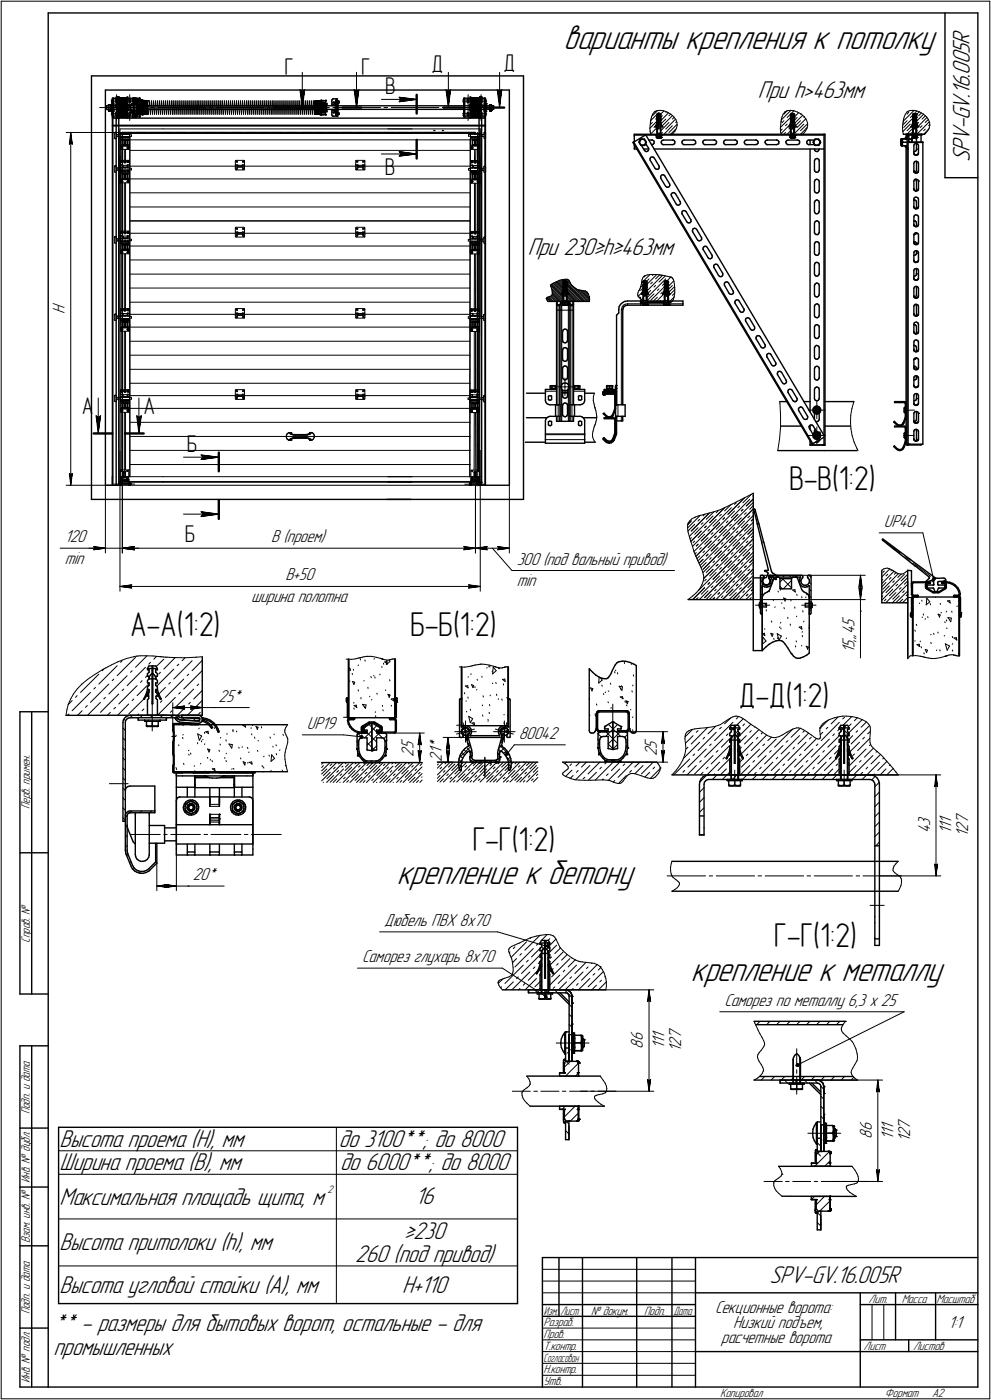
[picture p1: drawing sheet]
<svg xmlns="http://www.w3.org/2000/svg" width="421mm" height="595mm" viewBox="0 0 421 595" stroke-linecap="round" stroke-linejoin="round" font-family="sans-serif">
<defs><g id="words">
<g font-size="15.6">
<text x="239.4" y="20.8">варианты крепления к потолку</text>
<text x="168.6" y="375.8">крепление к бетону</text>
<text x="293.5" y="416.8">крепление к металлу</text>
</g>
<g font-size="14.6">
<text x="335.3" y="208.3">В-В(1:2)</text>
<text x="55.3" y="270.3">А-А(1:2)</text>
<text x="174.2" y="270.3">Б-Б(1:2)</text>
<text x="313.9" y="300.5">Д-Д(1:2)</text>
<text x="200.7" y="361.5">Г-Г(1:2)</text>
<text x="328.8" y="402.5">Г-Г(1:2)</text>
</g>
<text font-size="11.9" x="171.7" y="526.6">&gt;230</text>
<g font-size="10.9">
<text x="322" y="41.5">При h&gt;463мм</text>
<text x="412" y="68.9" transform="rotate(-90 412 68.9)">SPV-GV.16.005R</text>
<text x="224.2" y="108.5">При 230&gt;h&gt;463мм</text>
<text x="25.3" y="487.4">Высота проема (H), мм</text>
<text x="144" y="487.4">до 3100**; до 8000</text>
<text x="25.3" y="497.4">Ширина проема (B), мм</text>
<text x="144.5" y="497.4">до 6000**; до 8000</text>
<text x="25.3" y="512.3">Максимальная площадь щита, м</text>
<text x="176.4" y="511.9">16</text>
<text x="25.3" y="531.4">Высота притолоки (h), мм</text>
<text x="150.9" y="536.4">260 (под привод)</text>
<text x="327" y="545.5">SPV-GV.16.005R</text>
<text x="25.3" y="549.4">Высота угловой стойки (A), мм</text>
<text x="170.9" y="549.4">H+110</text>
<text x="22.7" y="565.7">** - размеры для бытовых ворот, остальные - для</text>
<text x="22.7" y="575.7">промышленных</text>
</g>
<g font-size="10.3">
<text x="120.8" y="31.9">Г</text>
<text x="153.4" y="31.9">Г</text>
<text x="183.4" y="30.4">Д</text>
<text x="213.9" y="30.1">Д</text>
<text x="163.6" y="40">В</text>
<text x="163.5" y="74.3">В</text>
<text x="34.7" y="175.8">А</text>
<text x="61" y="175.8">А</text>
<text x="79.4" y="192.2">Б</text>
<text x="78.5" y="230.5">Б</text>
</g>
<g font-size="7.8">
<text x="27.5" y="133.4" transform="rotate(-90 27.5 133.4)">H</text>
<text x="375.5" y="223.9">UP40</text>
<text x="27.5" y="230.5">120</text>
<text x="115.1" y="230.5">B (проем)</text>
<text x="27.5" y="239.6">min</text>
<text x="219.5" y="239.9">300 (под вальный привод)</text>
<text x="121.3" y="246.7">B+50</text>
<text x="219.5" y="249.1">min</text>
<text x="106.7" y="255.8">ширина полотна</text>
<text x="363.1" y="277.6" transform="rotate(-90 363.1 277.6)">15,,,45</text>
<text x="92.9" y="298.2">25*</text>
<text x="130.4" y="309.7">UP19</text>
<text x="220.5" y="313.9">80042</text>
<text x="175.7" y="321.6" transform="rotate(-90 175.7 321.6)">25</text>
<text x="187.8" y="323.8" transform="rotate(-90 187.8 323.8)">21*</text>
<text x="279.1" y="321.3" transform="rotate(-90 279.1 321.3)">25</text>
<text x="395.1" y="354.1" transform="rotate(-90 395.1 354.1)">43</text>
<text x="404.3" y="354.6" transform="rotate(-90 404.3 354.6)">111</text>
<text x="411.4" y="355.6" transform="rotate(-90 411.4 355.6)">127</text>
<text x="81.9" y="374">20*</text>
<text x="163.2" y="393.4">Дюбель ПВХ 8х70</text>
<text x="153.9" y="408.9">Саморез глухарь 8х70</text>
<text x="307.8" y="427.5">Саморез по металлу 6,3 х 25</text>
<text x="273.1" y="445.8" transform="rotate(-90 273.1 445.8)">86</text>
<text x="282.3" y="446" transform="rotate(-90 282.3 446)">111</text>
<text x="289.5" y="447.1" transform="rotate(-90 289.5 447.1)">127</text>
<text x="370.4" y="484" transform="rotate(-90 370.4 484)">86</text>
<text x="379.6" y="484.4" transform="rotate(-90 379.6 484.4)">111</text>
<text x="386.7" y="485.4" transform="rotate(-90 386.7 485.4)">127</text>
<text x="303.8" y="558">Секционные ворота:</text>
<text x="311.5" y="564.5">Низкий подъем,</text>
<text x="402.9" y="564.5">1:1</text>
<text x="306.4" y="570.9">расчетные ворота</text>
</g>
<g font-size="5.4">
<text x="12.7" y="343.8" transform="rotate(-90 12.7 343.8)">Перв. примен.</text>
<text x="12.7" y="400.7" transform="rotate(-90 12.7 400.7)">Справ. №</text>
<text x="12.7" y="473.6" transform="rotate(-90 12.7 473.6)">Подп. и дата</text>
<text x="12.7" y="502.8" transform="rotate(-90 12.7 502.8)">Инв. № дубл.</text>
<text x="12.7" y="528.5" transform="rotate(-90 12.7 528.5)">Взам. инв. №</text>
<text x="369.1" y="553.7">Лит.</text>
<text x="383.1" y="553.7">Масса</text>
<text x="397.9" y="553.7">Масштаб</text>
<text x="12.7" y="558.6" transform="rotate(-90 12.7 558.6)">Подп. и дата</text>
<text x="231" y="563.7">Разраб.</text>
<text x="251.2" y="558.7">№ докум.</text>
<text x="273.6" y="558.7">Подп.</text>
<text x="231" y="568.7">Пров.</text>
<text x="231" y="573.7">Т.контр.</text>
<text x="366.9" y="573.7">Лист</text>
<text x="387.9" y="573.7">Листов</text>
<text x="12.7" y="587.8" transform="rotate(-90 12.7 587.8)">Инв. № подл.</text>
<text x="231" y="583.7">Н.контр.</text>
<text x="231" y="588.8">Утв.</text>
<text x="306" y="593.8">Копировал</text>
<text x="375.9" y="593.8">Формат</text>
<text x="396" y="593.8">A2</text>
</g>
<g font-size="5.3">
<text x="231.1" y="558.7">Изм.</text>
<text x="238.1" y="558.7">Лист</text>
<text x="286.1" y="558.7">Дата</text>
<text x="231" y="578.7">Согласован</text>
</g>
<text font-size="4.9" x="139.2" y="507.2">2</text>
</g></defs>
<g fill="none" stroke="#000" stroke-width=".59">
<path d="M20.5 5.5v584zM20.5 5.5h395zM401.5 5.5v70zM415.5 5.5v584zM38.9 32.3v180zM38.9 32.3h183.5zM44.8 38.3v167.9zM44.8 38.3h171.6zM216.4 38.3v167.9zM222.4 32.3v180zM45.2 46.5h.9zM45.2 45v1.5z"/>
<path d="M45.2 45h.9zM46.1 46.8h.1M46.1 44.6v2.2zM46.1 44.6h.1M46.1 47.2h.4zM46.1 47h.3zM46.1 47h.1M46.1 47v.2zM46.1 46.8h.7zM46.1 44.5h.7zM46.1 44.5v2.3zM46.2 46.9h.3z"/>
<path d="M46.4 47h.1M46.5 47v.2zM46.5 47.2h.3zM46.6 47h.1M46.5 46.9h.2zM46.7 47h.1M46.8 47h.1M46.8 47v.2zM46.8 46.8h.1M46.8 44.5h.1M46.8 44.5v2.3zM46.9 45h.3z"/>
<path d="M46.9 46.5h.3zM46.9 44.6v2.2zM47.2 44.8h.3zM47.2 44.8v1.5zM47.2 46.3v.4zM47.2 46.7h.3zM47.5 47.2h.1M47.5 47.3h.1M47.6 44.1h.1M47.5 44.1v2.6zM47.5 46.7v.5zM47.8 42.7h.1"/>
<path d="M47.6 42.9v1.5zM47.6 42.7v.2zM47.8 48.7h.1M47.6 48.7h.1M47.6 47v1.5zM47.6 44.4v2.6zM47.6 47.3h.1M47.8 49.7v156.5zM47.8 47.2v.3zM47.8 47.5v1.2zM47.8 42.7v1.7zM47.8 44.4v2.5z"/>
<path d="M47.8 46.9v.3zM47.8 47.2h.4zM47.8 44.2h.4zM47.8 53.5h158.4zM47.8 53.3h158.4zM47.8 50.2h158.4zM47.8 47.7v1.8zM47.8 41.9v1.3zM47.8 49.7h.2zM47.8 49.7h.1M47.8 41.7h.2zM47.8 41.9h.1"/>
<path d="M47.8 47.5h.1M47.8 44.2h.2zM47.8 43.8v.4zM47.8 46.8h.2zM47.8 43.2v.6zM47.8 46.8v.4zM47.8 44.2v2.6zM47.9 49.7v152.8zM48 41.7h.3zM48 47.2v.3zM48 49.7h.3zM48 47.7v1.8z"/>
<path d="M48 41.9v1.3zM48 49.7h.1M48 47.5h.1M48 41.9h.1M48 43.8v.4zM48 43.2v.6zM48 46.8v.4zM48 44.2v2.6zM48.3 44.3h.1M48.2 47.2h.1M48.3 46.5h1.1zM48.3 45h1.1z"/>
<path d="M48.3 44.3v2.4zM48.3 46.7v.5zM48.3 44.8v1.5zM48.3 46.3v.4zM48.3 41.7h8.2zM48.3 49.7h8.2zM49.3 48.9h.1M49.3 42.5v.8zM49.3 48.2v.7zM49.3 43.3l.1 .2zM49.3 48l.1-.2zM49.3 48h.1"/>
<path d="M49.3 42.4h.1M49.4 49.7v156.5zM49.4 44.7h.1M49.4 44.4h.1M49.4 44.4v.2zM49.4 44.9v.4zM49.4 44.3h.1M49.4 44.9h.1M49.4 49.1h.1M49.4 43.5h.1M49.4 50.2h.5zM49.4 41.2v9z"/>
<path d="M49.4 41.4v.6zM49.4 41.2h.5zM49.4 41.2h.1M49.4 45.2h.1M49.4 42.2l-.1 .2zM49.6 41.2h.1M49.7 41.2l.1 6.6zM49.7 41.3h.1M49.8 41.4h.1M49.8 47.8l.1 2.4zM50 41.2h.1M49.9 41.4h.1"/>
<path d="M49.9 50.2h.1M50 41.3h.1M50 42.4h.1M50 42.3h.1M50 42.2h.1M50 42.1h.1M50 42h.1M50 41.9h.1M50 41.8h.1M50 41.7h.1M50 41.6h.1M50 41.5h.1"/>
<path d="M50 41.4h.1M50.1 50h.1M50 49.9h.1M50 42.6v2.5zM50 44.8v.3zM50 44.8h.1M50 44.7h.1M50 44.6h.1M50 44.5h.1M50 44.4h.1M50 44.3h.1M50 44.2h.1"/>
<path d="M50 44.1h.1M50 44h.1M50 43.9h.1M50 43.8h.1M50 43.6h.1M50 43.5h.1M50 43.4h.1M50 43.3h.1M50 43.1h.1M50 43h.1M50 42.9h.1M50 42.8h.1"/>
<path d="M50 42.7h.1M50 42.6h.1M50 42.5h.1M50 41.7h.3zM50 45.1v.3zM50 45.4h.1M50 45.5h.1M50 45.6h.1M50 45.7h.1M50 45.8h.1M50 45.9h.1M50 46h.1"/>
<path d="M50 46.1h.1M50 46.2h.1M50 46.4h.1M50 46.5h.1M50 46.7h.1M50 46.8h.1M50 46.9h.1M50 47.1h.1M50 47.2h.1M50 47.3h.1M50 47.4h.1M50 47.6h.1"/>
<path d="M50 47.7h.1M50 47.8h.1M50 47.9h.1M50 48h.1M50 48.1h.1M50 48.2h.1M50 48.3h.1M50 48.4h.1M50 48.5h.1M50 48.6h.1M50 48.7h.1M50 48.8h.1"/>
<path d="M50 48.9h.1M50 49h.1M50 49.1h.1M50 49.2h.1M50 49.3h.1M50.2 41.7h.1M50 45.7l.1 2.2zM50 42.6v3.3zM50 45.9l.1 4.1zM50.1 50.1h.1M50.1 49.4h.1M50.1 49.5h.1"/>
<path d="M50.1 49.6h.1M50.1 49.7h.1M50.1 49.8h.1M50.1 49.9h.1M50.1 47.9v1zM50.1 48.9v.5zM50.4 49.5h.1M50.3 41.5h.1M50.3 41.6h.1M50.3 41.7h.1M50.3 41.8h.1M50.3 41.9h.1"/>
<path d="M50.3 42h.1M50.3 42.1h.1M50.3 42.2h.1M50.3 42.3h.1M50.3 42.4h.1M50.3 42.5h.1M50.3 42.7h.1M50.3 42.8h.1M50.3 42.9h.1M50.3 43h.1M50.3 43.1h.1M50.3 43.2h.1"/>
<path d="M50.3 43.3h.1M50.3 43.4h.1M50.3 43.5h.1M50.3 43.6h.1M50.3 43.8h.1M50.3 43.9h.1M50.3 44.1h.1M50.3 44.2h.1M50.3 44.3h.1M50.3 44.4h.1M50.3 44.5h.1M50.3 44.6h.1"/>
<path d="M50.3 44.7h.1M50.3 44.8h.1M50.3 45h.1M50.3 45.2h.1M50.3 45.3h.1M50.3 45.4h.1M50.3 45.5h.1M50.3 45.6h.1M50.5 41.9h.1M50.3 42.6h.1M50.4 49.7h.1M50.4 45.6h.1"/>
<path d="M50.4 45.7h.1M50.4 45.9h.1M50.4 46h.1M50.4 46.1h.1M50.4 46.2h.1M50.4 46.3h.1M50.4 46.5h.1M50.4 46.6h.1M50.4 46.7h.1M50.4 46.8h.1M50.4 46.9h.1M50.4 47.1h.1"/>
<path d="M50.4 47.2h.1M50.4 47.3h.1M50.4 47.4h.1M50.4 47.5h.1M50.4 47.6h.1M50.4 47.7h.1M50.4 47.8h.1M50.4 47.9h.1M50.4 48.1h.1M50.4 48.2h.1M50.4 48.3h.1M50.4 48.4h.1"/>
<path d="M50.4 48.5h.1M50.4 48.6h.1M50.4 48.7h.1M50.4 48.8h.1M50.4 48.9h.1M50.4 49h.1M50.4 49.1h.1M50.4 49.2h.1M50.4 49.3h.1M50.4 49.4h.1M50.4 49.6h.1M50.4 43.3h.1"/>
<path d="M50.4 43.4h.1M50.4 43.5h.1M50.4 43.6h.1M50.4 43.8h.1M50.4 43.9h.1M50.4 44.1h.1M50.4 44.2h.1M50.4 44.3h.1M50.4 44.4h.1M50.4 44.6h.1M50.4 44.7h.1M50.4 44.8h.1"/>
<path d="M50.4 45h.1M50.4 45.2h.1M50.4 45.3h.1M50.4 45.4h.1M50.4 45.5h.1M50.4 48h.1M50.5 49.7v156.5zM50.5 49.4h.1M50.5 49.5h.1M50.5 49.6h.1M50.5 49.7h.1M50.5 55.6v78.9z"/>
<path d="M50.5 41.8h.1M50.5 42.2l.1 .6zM50.5 41.8v.4zM50.7 46.2h.1M50.6 46.2h.1M50.6 46.1h.1M50.6 45.9h.1M50.6 45.8h.1M50.6 45.7h.1M50.6 45.6h.1M50.6 45.5h.1M50.6 45.3h.1"/>
<path d="M50.6 45.2h.1M50.6 45.1h.1M50.6 45h.1M50.6 44.8h.1M50.6 44.7h.1M50.6 44.6h.1M50.6 44.4h.1M50.6 44.3h.1M50.6 44.1h.1M50.6 44h.1M50.6 43.9h.1M50.6 43.8h.1"/>
<path d="M50.6 43.7h.1M50.6 43.6h.1M50.6 43.5h.1M50.6 43.4h.1M50.6 43.3h.1M50.6 43.2h.1M50.6 43.1h.1M50.6 43h.1M50.6 42.9h.1M50.6 42.8h.1M50.6 42.7h.1M50.6 42.6h.1"/>
<path d="M50.6 42.5h.1M50.6 42.4h.1M50.6 42.3h.1M50.6 42.2h.1M50.6 42.1h.1M50.6 42h.1M50.6 41.9h.1M50.6 42.8v.3zM50.6 44.2h.1M50.6 44.5h.1M50.6 44.9h.1M50.6 45.4h.1"/>
<path d="M50.6 46h.1M50.6 46.3h.1M50.6 46.5h.1M50.6 46.6h.1M50.6 46.7h.1M50.6 46.8h.1M50.6 46.9h.1M50.6 47h.1M50.6 47.1h.1M50.6 47.2h.1M50.6 47.3h.1M50.6 47.4h.1"/>
<path d="M50.6 47.5h.1M50.6 47.6h.1M50.6 47.7h.1M50.6 47.8h.1M50.6 47.9h.1M50.6 48h.1M50.6 48.1h.1M50.6 48.3h.1M50.6 48.4h.1M50.6 48.5h.1M50.8 41.9h.1M50.7 49.6h.1"/>
<path d="M50.7 49.5h.1M50.7 49.4h.1M50.7 49.3h.1M50.7 49.2h.1M50.7 49.1h.1M50.7 49h.1M50.7 48.9h.1M50.7 48.8h.1M50.7 48.7h.1M50.7 48.6h.1M50.7 48.5h.1M50.7 48.4h.1"/>
<path d="M50.7 48.3h.1M50.7 48.2h.1M50.7 48.1h.1M50.7 48h.1M50.7 47.9h.1M50.7 47.8h.1M50.7 47.7h.1M50.7 47.6h.1M50.7 47.5h.1M50.7 47.3h.1M50.7 47.2h.1M50.7 47h.1"/>
<path d="M50.7 46.9h.1M50.7 46.8h.1M50.7 46.7h.1M50.7 46.6h.1M50.7 46.4h.1M50.7 46.3h.1M50.8 49.5h.1M51 42.8h.1M50.9 42.8h.1M50.9 42.7h.1M50.9 42.6h.1M50.9 42.5h.1"/>
<path d="M50.9 42.4h.1M50.9 42.3h.1M50.9 42.2h.1M50.9 42.1h.1M50.9 42h.1M50.9 41.9h.1M51.1 41.9h.1M50.9 41.8h.1M50.9 42.9h.1M50.9 43h.1M50.9 43.2h.1M50.9 43.3h.1"/>
<path d="M50.9 43.4h.1M50.9 43.5h.1M50.9 43.6h.1M50.9 43.8h.1M50.9 43.9h.1M50.9 44.1h.1M50.9 44.2h.1M50.9 44.3h.1M50.9 44.4h.1M50.9 44.5h.1M50.9 44.6h.1M50.9 44.8h.1"/>
<path d="M50.9 44.9h.1M50.9 45h.1M51 49.6h.1M51 49.5h.1M51.1 48.9h.1M51 48.9h.1M51 48.8h.1M51 48.7h.1M51 48.6h.1M51 48.5h.1M51 48.4h.1M51 48.3h.1"/>
<path d="M51 48.2h.1M51 48.1h.1M51 48h.1M51 47.9h.1M51 47.8h.1M51 47.7h.1M51 47.6h.1M51 47.5h.1M51 47.3h.1M51 47.2h.1M51 47h.1M51 46.9h.1"/>
<path d="M51 46.8h.1M51 46.7h.1M51 46.6h.1M51 46.4h.1M51 46.3h.1M51 46.2h.1M51 46.1h.1M51 45.9h.1M51 45.8h.1M51 45.7h.1M51 45.6h.1M51 45.5h.1"/>
<path d="M51 45.3h.1M51 45.2h.1M51 45.1h.1M51 45h.1M51 44.8h.1M51 44.7h.1M51 44.6h.1M51 44.4h.1M51 44.3h.1M51 44.1h.1M51 44h.1M51 43.9h.1"/>
<path d="M51 43.8h.1M51 43.7h.1M51 43.6h.1M51 43.5h.1M51 43.4h.1M51 43.3h.1M51 43.2h.1M51 43.1h.1M51 43h.1M51 42.9h.1M51 45.4h.1M51 46h.1"/>
<path d="M51 46.5h.1M51 47.1h.1M51 47.4h.1M51 49h.1M51 49.1h.1M51 49.2h.1M51 49.3h.1M51 49.4h.1M51.1 49.6h.1M51.1 49.5h.1M51.1 49.4h.1M51.1 49.3h.1"/>
<path d="M51.1 49.2h.1M51.1 49.1h.1M51.1 49h.1M51.1 41.8h.1M51.1 42h.1M51.1 42.1h.1M51.1 42.2h.1M51.4 41.9h.1M51.3 45.7h.1M51.2 45.6h.1M51.2 45.5h.1M51.2 45.3h.1"/>
<path d="M51.2 45.2h.1M51.2 45.1h.1M51.2 45h.1M51.2 44.8h.1M51.2 44.7h.1M51.2 44.6h.1M51.2 44.4h.1M51.2 44.3h.1M51.2 44.1h.1M51.2 44h.1M51.2 43.9h.1M51.2 43.8h.1"/>
<path d="M51.2 43.7h.1M51.2 43.6h.1M51.2 43.5h.1M51.2 43.4h.1M51.2 43.3h.1M51.2 43.2h.1M51.2 43.1h.1M51.2 43h.1M51.2 42.9h.1M51.2 42.8h.1M51.2 42.7h.1M51.2 42.6h.1"/>
<path d="M51.2 42.5h.1M51.2 42.4h.1M51.2 42.3h.1M51.2 42.2h.1M51.2 42.1h.1M51.2 42h.1M51.2 41.9h.1M51.2 44.2h.1M51.2 44.5h.1M51.2 44.9h.1M51.2 45.4h.1M51.2 45.7h.1"/>
<path d="M51.2 45.8h.1M51.2 45.9h.1M51.2 46h.1M51.2 46.1h.1M51.2 46.2h.1M51.2 46.3h.1M51.2 46.5h.1M51.2 46.6h.1M51.2 46.7h.1M51.2 46.8h.1M51.2 47h.1M51.2 47.1h.1"/>
<path d="M51.2 47.2h.1M51.2 47.3h.1M51.2 47.4h.1M51.2 47.5h.1M51.2 47.7h.1M51.2 47.8h.1M51.2 47.9h.1M51.2 48h.1M51.3 49.6h.1M51.3 49.5h.1M51.3 49.4h.1M51.3 49.3h.1"/>
<path d="M51.3 49.2h.1M51.3 49.1h.1M51.3 49h.1M51.3 48.9h.1M51.3 48.8h.1M51.3 48.7h.1M51.3 48.6h.1M51.3 48.5h.1M51.3 48.4h.1M51.3 48.3h.1M51.3 48.2h.1M51.3 48.1h.1"/>
<path d="M51.3 48h.1M51.3 47.9h.1M51.3 47.8h.1M51.3 47.7h.1M51.3 47.6h.1M51.3 47.5h.1M51.3 47.3h.1M51.3 47.2h.1M51.3 47h.1M51.3 46.9h.1M51.3 46.8h.1M51.3 46.7h.1"/>
<path d="M51.3 46.6h.1M51.3 46.4h.1M51.3 46.3h.1M51.3 46.2h.1M51.3 46.1h.1M51.3 45.9h.1M51.3 45.8h.1M51.4 49.5h.1M51.5 41.8h.1M51.6 42.5h.1M51.5 42.4h.1M51.5 42.3h.1"/>
<path d="M51.5 42.2h.1M51.5 42.1h.1M51.5 42h.1M51.5 41.9h.1M51.5 42.5h.1M51.5 42.6h.1M51.5 42.7h.1M51.5 42.8h.1M51.5 42.9h.1M51.5 43h.1M51.5 43.2h.1M51.5 43.3h.1"/>
<path d="M51.5 43.4h.1M51.5 43.5h.1M51.5 43.6h.1M51.5 43.8h.1M51.5 43.9h.1M51.5 44.1h.1M51.5 44.2h.1M51.5 44.3h.1M51.5 44.4h.1M51.6 41.9h.1M51.6 48.5h.1M51.6 48.4h.1"/>
<path d="M51.6 48.3h.1M51.6 48.2h.1M51.6 48.1h.1M51.6 48h.1M51.6 47.9h.1M51.6 47.8h.1M51.6 47.7h.1M51.6 47.6h.1M51.6 47.5h.1M51.6 47.3h.1M51.6 47.2h.1M51.6 47h.1"/>
<path d="M51.6 46.9h.1M51.6 46.8h.1M51.6 46.7h.1M51.6 46.6h.1M51.6 46.4h.1M51.6 46.3h.1M51.6 46.2h.1M51.6 46.1h.1M51.6 45.9h.1M51.6 45.8h.1M51.6 45.7h.1M51.6 45.6h.1"/>
<path d="M51.6 45.5h.1M51.6 45.3h.1M51.6 45.2h.1M51.6 45.1h.1M51.6 45h.1M51.6 44.8h.1M51.6 44.7h.1M51.6 44.6h.1M51.6 44.4h.1M51.6 44.3h.1M51.6 44.1h.1M51.6 44h.1"/>
<path d="M51.6 43.9h.1M51.6 43.8h.1M51.6 43.7h.1M51.6 43.6h.1M51.6 43.5h.1M51.6 43.4h.1M51.6 43.3h.1M51.6 43.2h.1M51.6 43.1h.1M51.6 43h.1M51.6 42.9h.1M51.6 42.8h.1"/>
<path d="M51.6 42.7h.1M51.6 42.6h.1M51.6 44.5h.1M51.6 44.9h.1M51.6 45.4h.1M51.6 46h.1M51.6 46.5h.1M51.6 47.1h.1M51.6 47.4h.1M51.6 48.6h.1M51.6 48.7h.1M51.6 48.8h.1"/>
<path d="M51.6 48.9h.1M51.6 49h.1M51.6 49.1h.1M51.6 49.2h.1M51.6 49.3h.1M51.6 49.4h.1M51.6 49.5h.1M51.6 49.6h.1M51.7 41.8h.1M51.7 41.9h.1M51.7 42h.1M51.7 49.5h.1"/>
<path d="M51.9 45h.1M51.8 45h.1M51.8 44.8h.1M51.8 44.7h.1M51.8 44.6h.1M51.8 44.4h.1M51.8 44.3h.1M51.8 44.1h.1M51.8 44h.1M51.8 43.9h.1M51.8 43.8h.1M51.8 43.7h.1"/>
<path d="M51.8 43.6h.1M51.8 43.5h.1M51.8 43.4h.1M51.8 43.3h.1M51.8 43.2h.1M51.8 43.1h.1M51.8 43h.1M51.8 42.9h.1M51.8 42.8h.1M51.8 42.7h.1M51.8 42.6h.1M51.8 42.5h.1"/>
<path d="M51.8 42.4h.1M51.8 42.3h.1M51.8 42.2h.1M51.8 42.1h.1M51.8 42h.1M51.8 41.9h.1M52 41.9h.1M51.8 44.2h.1M51.8 44.5h.1M51.8 44.9h.1M51.8 45.1h.1M51.8 45.2h.1"/>
<path d="M51.8 45.4h.1M51.8 45.5h.1M51.8 45.6h.1M51.8 45.7h.1M51.8 45.8h.1M51.8 45.9h.1M51.8 46h.1M51.8 46.1h.1M51.8 46.2h.1M51.8 46.3h.1M51.8 46.5h.1M51.8 46.6h.1"/>
<path d="M51.8 46.7h.1M51.8 46.8h.1M51.8 47h.1M51.8 47.1h.1M51.8 47.2h.1M51.8 47.3h.1M51.8 47.4h.1M51.8 47.5h.1M52 49.6h.1M51.9 49.6h.1M51.9 49.5h.1M51.9 49.4h.1"/>
<path d="M51.9 49.3h.1M51.9 49.2h.1M51.9 49.1h.1M51.9 49h.1M51.9 48.9h.1M51.9 48.8h.1M51.9 48.7h.1M51.9 48.6h.1M51.9 48.5h.1M51.9 48.4h.1M51.9 48.3h.1M51.9 48.2h.1"/>
<path d="M51.9 48.1h.1M51.9 48h.1M51.9 47.9h.1M51.9 47.8h.1M51.9 47.7h.1M51.9 47.6h.1M51.9 47.5h.1M51.9 47.3h.1M51.9 47.2h.1M51.9 47h.1M51.9 46.9h.1M51.9 46.8h.1"/>
<path d="M51.9 46.7h.1M51.9 46.6h.1M51.9 46.4h.1M51.9 46.3h.1M51.9 46.2h.1M51.9 46.1h.1M51.9 45.9h.1M51.9 45.8h.1M51.9 45.7h.1M51.9 45.6h.1M51.9 45.5h.1M51.9 45.3h.1"/>
<path d="M51.9 45.2h.1M51.9 45.1h.1M52 49.5h.1M52 56.3v149.9zM52 56.3h150zM52.2 42.2h.1M52.1 42.2h.1M52.1 42.1h.1M52.1 42h.1M52.1 41.9h.1M52.1 41.8h.1M52.1 42.3h.1"/>
<path d="M52.1 42.4h.1M52.1 42.5h.1M52.1 42.6h.1M52.1 42.7h.1M52.1 42.8h.1M52.1 42.9h.1M52.1 43h.1M52.1 43.2h.1M52.1 43.3h.1M52.1 43.4h.1M52.1 43.5h.1M52.1 43.6h.1"/>
<path d="M52.1 43.8h.1M52.1 43.9h.1M52.2 41.9h.1M52.2 48.1h.1M52.2 48h.1M52.2 47.9h.1M52.2 47.8h.1M52.2 47.7h.1M52.2 47.6h.1M52.2 47.5h.1M52.2 47.3h.1M52.2 47.2h.1"/>
<path d="M52.2 47h.1M52.2 46.9h.1M52.2 46.8h.1M52.2 46.7h.1M52.2 46.6h.1M52.2 46.4h.1M52.2 46.3h.1M52.2 46.2h.1M52.2 46.1h.1M52.2 45.9h.1M52.2 45.8h.1M52.2 45.7h.1"/>
<path d="M52.2 45.6h.1M52.2 45.5h.1M52.2 45.3h.1M52.2 45.2h.1M52.2 45.1h.1M52.2 45h.1M52.2 44.8h.1M52.2 44.7h.1M52.2 44.6h.1M52.2 44.4h.1M52.2 44.3h.1M52.2 44.1h.1"/>
<path d="M52.2 44h.1M52.2 43.9h.1M52.2 43.8h.1M52.2 43.7h.1M52.2 43.6h.1M52.2 43.5h.1M52.2 43.4h.1M52.2 43.3h.1M52.2 43.2h.1M52.2 43.1h.1M52.2 43h.1M52.2 42.9h.1"/>
<path d="M52.2 42.8h.1M52.2 42.7h.1M52.2 42.6h.1M52.2 42.5h.1M52.2 42.4h.1M52.2 42.3h.1M52.2 49.5h.1M52.2 44.2h.1M52.2 44.5h.1M52.2 44.9h.1M52.2 45.4h.1M52.2 46h.1"/>
<path d="M52.2 46.5h.1M52.2 47.1h.1M52.2 47.4h.1M52.2 48.3h.1M52.2 48.4h.1M52.2 48.5h.1M52.2 48.6h.1M52.2 48.7h.1M52.2 48.8h.1M52.2 48.9h.1M52.2 49h.1M52.2 49.1h.1"/>
<path d="M52.2 49.2h.1M52.2 49.3h.1M52.2 49.4h.1M52.2 49.6h.1M52.2 48.2h.1M52.3 41.8h.1M52.3 49.5h.1M52.5 44.6h.1M52.4 44.4h.1M52.4 44.3h.1M52.4 44.1h.1M52.4 44h.1"/>
<path d="M52.4 43.9h.1M52.4 43.8h.1M52.4 43.7h.1M52.4 43.6h.1M52.4 43.5h.1M52.4 43.4h.1M52.4 43.3h.1M52.4 43.2h.1M52.4 43.1h.1M52.4 43h.1M52.4 42.9h.1M52.4 42.8h.1"/>
<path d="M52.4 42.7h.1M52.4 42.6h.1M52.4 42.5h.1M52.4 42.4h.1M52.4 42.3h.1M52.4 42.2h.1M52.4 42.1h.1M52.4 42h.1M52.4 41.9h.1M52.6 41.9h.1M52.4 41.8h.1M52.4 44.2h.1"/>
<path d="M52.4 44.5h.1M52.4 44.6h.1M52.4 44.8h.1M52.4 44.9h.1M52.4 45h.1M52.4 45.1h.1M52.4 45.2h.1M52.4 45.4h.1M52.4 45.5h.1M52.4 45.6h.1M52.4 45.7h.1M52.4 45.8h.1"/>
<path d="M52.4 45.9h.1M52.4 46h.1M52.4 46.1h.1M52.4 46.2h.1M52.4 46.3h.1M52.4 46.5h.1M52.4 46.6h.1M52.4 46.7h.1M52.4 46.8h.1M52.4 47h.1M52.5 49.6h.1M52.6 49.6h.1"/>
<path d="M52.5 49.5h.1M52.5 49.4h.1M52.5 49.3h.1M52.5 49.2h.1M52.5 49.1h.1M52.5 49h.1M52.5 48.9h.1M52.5 48.8h.1M52.5 48.7h.1M52.5 48.6h.1M52.5 48.5h.1M52.5 48.4h.1"/>
<path d="M52.5 48.3h.1M52.5 48.2h.1M52.5 48.1h.1M52.5 48h.1M52.5 47.9h.1M52.5 47.8h.1M52.5 47.7h.1M52.5 47.6h.1M52.5 47.5h.1M52.5 47.3h.1M52.5 47.2h.1M52.5 47h.1"/>
<path d="M52.5 46.9h.1M52.5 46.8h.1M52.5 46.7h.1M52.5 46.6h.1M52.5 46.4h.1M52.5 46.3h.1M52.5 46.2h.1M52.5 46.1h.1M52.5 45.9h.1M52.5 45.8h.1M52.5 45.7h.1M52.5 45.6h.1"/>
<path d="M52.5 45.5h.1M52.5 45.3h.1M52.5 45.2h.1M52.5 45.1h.1M52.5 45h.1M52.5 44.8h.1M52.5 44.7h.1M52.5 47.1h.1M52.5 47.4h.1M52.7 42h.1M52.7 41.9h.1M52.7 41.8h.1"/>
<path d="M52.7 42.1h.1M52.7 42.2h.1M52.7 42.3h.1M52.7 42.4h.1M52.7 42.5h.1M52.7 42.6h.1M52.7 42.7h.1M52.7 42.8h.1M52.7 42.9h.1M52.7 43h.1M52.7 43.2h.1M52.7 43.3h.1"/>
<path d="M52.7 49.5h.1M52.8 47.6h.1M52.7 47.5h.1M52.7 47.3h.1M52.7 47.2h.1M52.7 47h.1M52.7 46.9h.1M52.7 46.8h.1M52.7 46.7h.1M52.7 46.6h.1M52.7 46.4h.1M52.7 46.3h.1"/>
<path d="M52.7 46.2h.1M52.7 46.1h.1M52.7 45.9h.1M52.7 45.8h.1M52.7 45.7h.1M52.7 45.6h.1M52.7 45.5h.1M52.7 45.3h.1M52.7 45.2h.1M52.7 45.1h.1M52.7 45h.1M52.7 44.8h.1"/>
<path d="M52.7 44.7h.1M52.7 44.6h.1M52.7 44.4h.1M52.7 44.3h.1M52.7 44.1h.1M52.7 44h.1M52.7 43.9h.1M52.7 43.8h.1M52.7 43.7h.1M52.7 43.6h.1M52.7 43.5h.1M52.7 43.4h.1"/>
<path d="M52.7 43.1h.1M52.7 44.2h.1M52.7 44.5h.1M52.7 44.9h.1M52.7 45.4h.1M52.7 46h.1M52.7 46.5h.1M52.7 47.1h.1M52.7 47.4h.1M52.7 47.7h.1M52.7 47.8h.1M52.7 47.9h.1"/>
<path d="M52.7 48h.1M52.7 48.1h.1M52.7 48.3h.1M52.7 48.4h.1M52.7 48.5h.1M52.7 48.6h.1M52.7 48.7h.1M52.7 48.8h.1M52.7 48.9h.1M52.7 49h.1M52.7 49.1h.1M52.7 49.2h.1"/>
<path d="M52.7 49.3h.1M52.9 41.9h.1M52.8 49.6h.1M52.8 49.5h.1M52.8 49.4h.1M52.8 49.3h.1M52.8 49.2h.1M52.8 49.1h.1M52.8 49h.1M52.8 48.9h.1M52.8 48.8h.1M52.8 48.7h.1"/>
<path d="M52.8 48.6h.1M52.8 48.5h.1M52.8 48.4h.1M52.8 48.3h.1M52.8 48.2h.1M52.8 48.1h.1M52.8 48h.1M52.8 47.9h.1M52.8 47.8h.1M52.8 47.7h.1M52.9 41.8h.1M52.9 49.5h.1"/>
<path d="M53.1 44h.1M53 43.9h.1M53 43.8h.1M53 43.7h.1M53 43.6h.1M53 43.5h.1M53 43.4h.1M53 43.3h.1M53 43.2h.1M53 43.1h.1M53 43h.1M53 42.9h.1"/>
<path d="M53 42.8h.1M53 42.7h.1M53 42.6h.1M53 42.5h.1M53 42.4h.1M53 42.3h.1M53 42.2h.1M53 42.1h.1M53 42h.1M53 41.9h.1M53 41.8h.1M53 44.1h.1"/>
<path d="M53 44.2h.1M53 44.3h.1M53 44.4h.1M53 44.5h.1M53 44.6h.1M53 44.8h.1M53 44.9h.1M53 45h.1M53 45.1h.1M53 45.2h.1M53 45.4h.1M53 45.5h.1"/>
<path d="M53 45.6h.1M53 45.7h.1M53 45.8h.1M53 45.9h.1M53 46h.1M53 46.1h.1M53 46.2h.1M53 46.3h.1M53.2 41.9h.1M53.1 49.6h.1M53.2 49.5h.1M53.1 49.4h.1"/>
<path d="M53.1 49.3h.1M53.1 49.2h.1M53.1 49.1h.1M53.1 49h.1M53.1 48.9h.1M53.1 48.8h.1M53.1 48.7h.1M53.1 48.6h.1M53.1 48.5h.1M53.1 48.4h.1M53.1 48.3h.1M53.1 48.2h.1"/>
<path d="M53.1 48.1h.1M53.1 48h.1M53.1 47.9h.1M53.1 47.8h.1M53.1 47.7h.1M53.1 47.6h.1M53.1 47.5h.1M53.1 47.3h.1M53.1 47.2h.1M53.1 47h.1M53.1 46.9h.1M53.1 46.8h.1"/>
<path d="M53.1 46.7h.1M53.1 46.6h.1M53.1 46.4h.1M53.1 46.3h.1M53.1 46.2h.1M53.1 46.1h.1M53.1 45.9h.1M53.1 45.8h.1M53.1 45.7h.1M53.1 45.6h.1M53.1 45.5h.1M53.1 45.3h.1"/>
<path d="M53.1 45.2h.1M53.1 45.1h.1M53.1 45h.1M53.1 44.8h.1M53.1 44.7h.1M53.1 44.6h.1M53.1 44.4h.1M53.1 44.3h.1M53.1 44.1h.1M53.1 46.5h.1M53.1 47.1h.1M53.1 47.4h.1"/>
<path d="M53.1 49.5h.1M53.2 49.6h.1M53.3 41.8h.1M53.3 41.9h.1M53.3 42h.1M53.3 42.1h.1M53.3 42.2h.1M53.3 42.3h.1M53.3 42.4h.1M53.3 42.5h.1M53.3 42.6h.1M53.3 42.7h.1"/>
<path d="M53.3 42.8h.1M53.3 42.9h.1M53.3 49.5h.1M53.4 47h.1M53.3 47h.1M53.3 46.9h.1M53.3 46.8h.1M53.3 46.7h.1M53.3 46.6h.1M53.3 46.4h.1M53.3 46.3h.1M53.3 46.2h.1"/>
<path d="M53.3 46.1h.1M53.3 45.9h.1M53.3 45.8h.1M53.3 45.7h.1M53.3 45.6h.1M53.3 45.5h.1M53.3 45.3h.1M53.3 45.2h.1M53.3 45.1h.1M53.3 45h.1M53.3 44.8h.1M53.3 44.7h.1"/>
<path d="M53.3 44.6h.1M53.3 44.4h.1M53.3 44.3h.1M53.3 44.1h.1M53.3 44h.1M53.3 43.9h.1M53.3 43.8h.1M53.3 43.7h.1M53.3 43.6h.1M53.3 43.5h.1M53.3 43.4h.1M53.3 43.3h.1"/>
<path d="M53.3 43.2h.1M53.3 43.1h.1M53.3 43h.1M53.5 41.9h.1M53.3 44.2h.1M53.3 44.5h.1M53.3 44.9h.1M53.3 45.4h.1M53.3 46h.1M53.3 46.5h.1M53.3 47.1h.1M53.3 47.2h.1"/>
<path d="M53.3 47.3h.1M53.3 47.4h.1M53.3 47.5h.1M53.3 47.7h.1M53.3 47.8h.1M53.3 47.9h.1M53.3 48h.1M53.3 48.1h.1M53.3 48.3h.1M53.3 48.4h.1M53.3 48.5h.1M53.3 48.6h.1"/>
<path d="M53.3 48.7h.1M53.3 48.8h.1M53.3 48.9h.1M53.3 49h.1M53.4 49.6h.1M53.4 49.5h.1M53.4 49.4h.1M53.4 49.3h.1M53.4 49.2h.1M53.4 49.1h.1M53.4 49h.1M53.4 48.9h.1"/>
<path d="M53.4 48.8h.1M53.4 48.7h.1M53.4 48.6h.1M53.4 48.5h.1M53.4 48.4h.1M53.4 48.3h.1M53.4 48.2h.1M53.4 48.1h.1M53.4 48h.1M53.4 47.9h.1M53.4 47.8h.1M53.4 47.7h.1"/>
<path d="M53.4 47.6h.1M53.4 47.5h.1M53.4 47.3h.1M53.4 47.2h.1M53.5 49.5h.1M53.7 43.4h.1M53.6 43.3h.1M53.6 43.2h.1M53.6 43.1h.1M53.6 43h.1M53.6 42.9h.1M53.6 42.8h.1"/>
<path d="M53.6 42.7h.1M53.6 42.6h.1M53.6 42.5h.1M53.6 42.4h.1M53.6 42.3h.1M53.6 42.2h.1M53.6 42.1h.1M53.6 42h.1M53.6 41.9h.1M53.6 41.8h.1M53.6 43.4h.1M53.6 43.5h.1"/>
<path d="M53.6 43.6h.1M53.6 43.8h.1M53.6 43.9h.1M53.6 44.1h.1M53.6 44.2h.1M53.6 44.3h.1M53.6 44.4h.1M53.6 44.5h.1M53.6 44.6h.1M53.6 44.8h.1M53.6 44.9h.1M53.6 45h.1"/>
<path d="M53.6 45.1h.1M53.6 45.2h.1M53.6 45.4h.1M53.6 45.5h.1M53.6 45.6h.1M53.6 45.7h.1M53.6 45.8h.1M53.8 41.9h.1M53.7 49.6h.1M53.8 49.3h.1M53.7 49.3h.1M53.7 49.2h.1"/>
<path d="M53.7 49.1h.1M53.7 49h.1M53.7 48.9h.1M53.7 48.8h.1M53.7 48.7h.1M53.7 48.6h.1M53.7 48.5h.1M53.7 48.4h.1M53.7 48.3h.1M53.7 48.2h.1M53.7 48.1h.1M53.7 48h.1"/>
<path d="M53.7 47.9h.1M53.7 47.8h.1M53.7 47.7h.1M53.7 47.6h.1M53.7 47.5h.1M53.7 47.3h.1M53.7 47.2h.1M53.7 47h.1M53.7 46.9h.1M53.7 46.8h.1M53.7 46.7h.1M53.7 46.6h.1"/>
<path d="M53.7 46.4h.1M53.7 46.3h.1M53.7 46.2h.1M53.7 46.1h.1M53.7 45.9h.1M53.7 45.8h.1M53.7 45.7h.1M53.7 45.6h.1M53.7 45.5h.1M53.7 45.3h.1M53.7 45.2h.1M53.7 45.1h.1"/>
<path d="M53.7 45h.1M53.7 44.8h.1M53.7 44.7h.1M53.7 44.6h.1M53.7 44.4h.1M53.7 44.3h.1M53.7 44.1h.1M53.7 44h.1M53.7 43.9h.1M53.7 43.8h.1M53.7 43.7h.1M53.7 43.6h.1"/>
<path d="M53.7 43.5h.1M53.7 46h.1M53.7 46.5h.1M53.7 47.1h.1M53.7 47.4h.1M53.7 49.4h.1M53.7 49.5h.1M53.8 49.6h.1M53.8 49.5h.1M53.8 49.4h.1M53.8 41.8h.1M53.8 42v.4z"/>
<path d="M53.8 42.4l.1 .8zM53.9 41.7h.1M53.9 43.2h.1M53.9 47.8l.1 .9zM53.9 46.7v1.1zM53.9 45.7v1zM53.9 43.3v2.4zM54 41.2h.3zM54 50.2h.3zM54 41.7h.1M54 41.2v9zM54 49.4h.1"/>
<path d="M54 49.3h.1M54 49.2h.1M54 48.7v.3zM54.3 45v1.4zM54.3 41.2v9zM54.3 44.6v.4zM54.3 46.4v.4zM54.3 46.8h.1M54.3 44.4h.1M54.3 45h1.2zM54.3 46.5h1.2zM54.4 46.6h.1"/>
<path d="M54.4 46.5h.1M54.5 46.6h.1M54.9 48.9h.1M54.9 43.3v.2zM54.9 48.2v.7zM54.9 42.5v.8zM54.9 49.1h.1M54.9 43.5h.1M55.1 47.8h.1M54.9 47.9v.3zM55.1 42.2h.1M54.9 42.2v.3z"/>
<path d="M55.1 49.2l.3-.1zM55.1 43.6l.3-.1zM55.1 47.8l.3 .1zM55.1 42.2h.3zM55.4 47.9l.1 .3zM55.4 42.2l.1 .3zM55.5 42.5v.8zM55.4 49.1h.1M55.5 43.3l-.1 .2zM55.5 48.2v.7zM55.5 44.6v2.3zM55.5 44.5h1.8z"/>
<path d="M55.5 44.5h.1M55.5 46.9h1.8zM55.5 44.5v2.4zM55.7 47.1v.3zM55.7 44.5h.1M55.7 47.1l.2 .1zM55.7 47.4h.1M55.9 47.6h.1M55.8 44.5l.2-.1zM55.8 44.3l.2-.2zM55.8 44.3h.1M55.8 46.9h.1"/>
<path d="M55.8 47.6l.3 .1zM55.9 46.9h.1M55.9 47.2l.2 .1zM55.9 47.6l.2 .1zM56 44.4h.3zM56 44.1l.3 .1zM56.1 47.3l.3-.1zM56.1 47.7l.3-.1zM56.3 42.4v.4zM56.3 41.9v.5zM56.5 44.5h.1M56.4 44.3h.1"/>
<path d="M56.3 42.8h.3zM56.3 41.9h.3zM56.3 42.4h.3zM56.3 42.8h.1M56.3 41.9v.9zM56.5 44.4h.1M56.4 46.9h.1M56.5 47.1h.1M56.4 49.4h.1M56.4 48.6v.8zM56.5 49.5h.1M56.4 49.5h.1"/>
<path d="M56.4 48.6h.1M56.5 47.1v.3zM56.5 49v.5zM56.5 48.6v.4zM56.4 47.2h.1M56.4 47.6h.1M56.6 49.5h.1M56.6 49.6h.1M56.6 48.6h.1M56.6 49h.1M56.5 49.7h.2zM56.5 41.7h.2z"/>
<path d="M56.7 41.7h.1M56.7 42.9h.1M56.7 48.5h.1M56.7 49.7h.1M56.6 41.7v.8zM56.6 42.5v.4zM56.6 48.5v.6zM56.6 49.1v.6zM56.7 48.7h.1M56.8 49.4h.1M56.7 41.7v.8zM56.7 42.5v.4z"/>
<path d="M56.7 42.1h.3zM56.7 42.7h.3zM56.7 48.5v.6zM56.7 49.1v.6zM56.7 48v1.3zM56.7 42.1v1.3zM56.7 44.1v3.1zM56.7 43.8v.3zM56.7 47.2v.5zM56.7 43.4v.4zM56.7 47.7v.3zM56.7 49.7h.3z"/>
<path d="M56.7 49.3v.4zM56.7 43.8h.3zM56.7 47.7h.3zM56.7 41.7h.3zM56.7 41.7v.4zM56.8 48.8h.1M57 48v1.4zM57 42.2v1.2zM57 43.8v.4zM57 47.3v.4zM57 43.4v.4zM57 47.7v.3z"/>
<path d="M57 49.4v.3zM57 41.7v.5zM57 41.7v1.6zM57 43.3h.1M57 41.7h.1M57 48.2v1.5zM57 48.2h.1M57 49.7h.1M57 44.2v.3zM57 46.9v.4zM57 43.3v1.2zM57 46.9v1.3z"/>
<path d="M57 48v1.3zM57 42.1v1.3zM57 47.2v.5zM57 44.1v3.1zM57 43.8v.3zM57 41.7v.4zM57 49.3v.4zM57.1 48.5h.1M57.1 49.7h.1M57.1 41.7h.1M57.1 49.7h.3zM57.1 41.7h.3z"/>
<path d="M57.1 41.7v1.6zM57.1 48.2v1.5zM57.1 42.9h.1M57.1 43.3v1.2zM57.1 46.9v1.3zM57.3 48.5v1.2zM57.3 42.6h.1M57.3 47.1h.7zM57.3 44.4v2.7zM57.3 44.4h.7zM57.3 48.6h.1M57.3 49.5h.1"/>
<path d="M57.3 41.9h.1M57.3 42.6v1.9zM57.3 41.7v.8zM57.4 42.4l.3-.1zM57.4 41.7h1.8zM57.4 49.7h1.8zM57.7 42.5h.1M57.5 42.5h.1M57.5 41.8h.4zM57.5 42h.4zM57.5 41.9h.1M57.5 48.6v.9z"/>
<path d="M57.5 49.4h.4zM57.5 48.9h.4zM57.5 49.6h.4zM57.5 48.5h.4zM57.5 49.5h.1M57.5 48.7h.1M57.5 48.5v.4zM57.5 48.9v.5zM57.5 49.4v.2zM57.7 44.4h.1M57.5 42.6v1.8zM57.5 42h.1"/>
<path d="M57.5 42v.4zM57.5 41.9v.5zM57.7 42.5h.8zM57.7 42.3h.8zM57.7 44.4h.3zM57.9 41.8h.1M57.9 49.4v.2zM57.9 48.9v.5zM57.9 49.6h.1M57.9 48.5v.4zM57.9 48.5h.1M57.9 42h.1"/>
<path d="M57.9 42v.3zM58 48.3v.4zM58 48h.6zM58 42.8h.6zM58 46.7h.6zM58 43.8v1.4zM58 42.9h.6zM58 46.7v1.3zM58 42.9v.4zM58 46.7h.1M58 48.8h.1M58 42.9h.1"/>
<path d="M58 48.9h.4zM58 48.3h.1M58 48.2h.4zM58 48.3h.4zM58 48.3v.6zM58 48.7v.8zM58 45.2v1.5zM58 48v.3zM58.1 43.8h.1M58 43.3v.5zM58 45.2h.6zM58.1 43.3h.1"/>
<path d="M58 42.1h.1M58 42.1v.2zM58 49.4h.1M58.1 43.2h.3zM58.1 43.8h.3zM58.1 44.2h.3zM58.1 43.3h.3zM58.1 44.2h.1M58.1 43.2v.9zM58.1 43.8v.4zM58.1 43.3v.5zM58.1 42.1h.1"/>
<path d="M58.1 43.2h.1M58.1 42.3h.1M58.1 42.2h.1M58.2 49.4h.1M58.2 42.2h.1M58.2 48.9v.5zM58.2 48.9h.1M58.3 48.9v.4zM58.3 48.9h.1M58.4 48.2h.1M58.4 48.3h.3zM58.4 48.9l.3-.1z"/>
<path d="M58.6 43.1h.1M58.4 43.1v1.2zM58.6 44.3h.1M58.7 42.5h.1M58.5 42.3l.3 .1zM58.6 46.7v1.3zM58.6 46.7h.1M58.6 42.9h.1M58.6 42.9v.4zM58.8 42.9h.1M58.6 43.5v.8zM58.5 48.2h.1"/>
<path d="M58.6 46.3v.4zM58.6 44.3v2.4zM58.6 43.3v.2zM58.8 42.6h.1M58.9 44.2h.1M58.9 43.2h.1M58.8 42.4l.1 .2zM58.9 48.3h.1M58.9 47.2h.1M58.8 44.3v2.9zM58.8 42.9v.4zM58.8 43.3v.2z"/>
<path d="M58.8 47.7v.3zM58.8 47.2v.5zM58.8 43.5v.8zM58.8 48v.5zM58.8 48l-.1 .3zM58.8 48.5l-.1 .3zM58.8 42.6v.3zM58.8 47.2h.3zM58.8 44.2h.3zM58.9 47.2v1.1zM59.1 48.3h.1M59.1 47.2h.1"/>
<path d="M59.1 44.2h.1M59.1 43.2h.1M58.9 43.3h.1M58.9 43.3v.9zM58.9 42.6v.6zM58.9 43.2v.5zM58.9 43.7v.5zM59.1 43.1v1.2zM59.1 43.1h.1M59.1 44.3h.1M59.1 47.2v1.1zM59.2 47.2v1.1z"/>
<path d="M59.4 41.7h.1M59.2 49.7h.1M59.2 47.2h.1M59.2 43.1v1.2zM59.2 46.5h.1M59.2 45h.1M59.2 47.3h.1M59.2 48.3h.1M59.4 48.2h.1M59.4 48.3h.1M59.2 43.2h.1M59.4 44.1h.1"/>
<path d="M59.2 44.3v.4zM59.2 44.7v2.5zM59.2 44.8v.2zM59.2 45v1.7zM59.5 49.7h.1M59.4 43.4v1zM59.4 47.2v.3zM59.5 41.7h.1M59.4 44.4v2.8zM59.4 47.5v2.2zM59.4 41.7v1.7zM59.4 44.9h.1"/>
<path d="M59.6 48.4h.1M59.5 42.9h.1M59.6 46h.1M59.5 47.2v.3zM59.5 41.7v1.7zM59.5 47.5v2.2zM59.5 44.4v2.8zM59.5 43.4v1zM59.5 46.5h.1M59.6 42.9h.4zM59.7 48.4h.1M59.7 45.4v3.1z"/>
<path d="M59.7 48h.1M59.8 42.8h.1M59.7 42.8h.1M59.8 48.6h.1M59.7 48.6h.1M59.7 45.4v.6zM59.7 42.9h.1M59.8 42.8h.2zM59.8 48.6h.2zM59.9 45.3h.1M60 42.9h.1M60.1 45.3h.1"/>
<path d="M60.1 42.8h.1M60 45.3v3zM60 42.8h.1M60 48.3v.3zM60.2 48.6h.1M60.2 42.6h.1M60.1 43.9h.1M60.1 45.3v.3zM60.1 42.9h.1M60.1 43.9v1.4zM60.1 43v.9zM60.1 43.3h.4z"/>
<path d="M60.1 43.9h.4zM60.1 42.6v.3zM60.1 48.4h.1M60.1 45h76.2zM60.2 43.3h.1M60.2 47.8l-.1 .5zM60.3 42.8h.1M60.2 42.8h.1M60.2 42.7h.1M60.3 48.6h.1M60.3 45.4h.1M60.3 42.8h.2z"/>
<path d="M60.3 46.7l-.1 1.1zM60.3 45.6v1.1zM60.3 45.3h.1M60.3 46.5h76zM60.3 42.9l-.1 .4zM60.4 48.8h.1M60.4 48.7h.1M60.5 45.6h.1M60.5 43.9h.1M60.5 43.3h.1M60.5 43.3v.6zM135.7 46.9h.1"/>
<path d="M135.9 44.5h.1M135.7 48.6h.3zM135.8 43h.1M135.8 48.3l-.1 .3zM135.8 43.5l.1 1zM135.8 43v.5zM135.9 44.5h.2zM135.9 46.9h.2zM135.9 47.8l-.1 .5zM135.9 46.9v.9zM136 48.5h.1M136 48.7h.1"/>
<path d="M136 48.6h.1M136.1 48.7h.1M136.1 48.6h.1M136.1 42.8h.1M136.1 46.9h.1M136.3 44.5h.1M136.1 44.4h.1M136.1 46.9l.1 1zM136.2 48.7h.1M136.2 42.8h.1M136.2 43v.6zM136.2 43.6l-.1 .8z"/>
<path d="M136.2 47.9v.5zM136.2 48.4v.3zM136.3 46.9v1.8zM136.3 44.5v2.4zM136.3 48.6h.1M136.3 42.8v1.7zM136.4 42.9h.1M136.4 48.8h.1M136.4 48.6h.1M136.4 45.4h.1M136.4 42.8h.9zM136.4 42.8h.1"/>
<path d="M136.5 46.2h.1M136.4 48.8h.9zM136.5 45.1l-.1 .3zM136.5 45.1h.1M136.5 46.3h.1M136.6 43.3h.1M136.6 48.4h.1M136.5 43v2.1zM136.5 48.2v.2zM136.5 46.1h.1M136.6 43h.1M136.5 46.3v2.1z"/>
<path d="M136.5 45.4h.1M136.5 46.2l.3 .4zM136.5 45.7v.4zM136.5 45.5v.2zM136.5 43v.3zM136.6 45.2h.1M136.6 45.1h.1M136.5 45.3h.1M136.5 46.6v1.6zM136.6 45.1l.2-.1zM136.8 45l.5-.2zM136.8 46.6l.5 .1z"/>
<path d="M136.8 45.7l.2 .4zM136.8 45.6l.2 .5zM137 46.1l.3 .1zM137 45.3l-.2 .4zM137 45.3l.3-.1zM137.1 45.3l-.3 .3zM137.1 45.3l.2-.1zM137.3 47.1h.1M137.2 47.2h.1M137.3 44.1h.1M137.2 44.2h.1M137.2 44.3h.1"/>
<path d="M137.2 47.3h.1M137.2 44.4h.1M137.3 45.2l.4 .2zM137.3 46.2l.4-.1zM137.3 48.8h1zM137.3 46.7l.5-.1zM137.3 46.2l.3-.1zM137.3 42.8h1zM137.3 47.3h.1M137.4 47.1h.1M137.3 44.4h.1M137.4 44.1h.1"/>
<path d="M137.5 44.8h.1M137.5 47.2h.1M137.5 44.3h.1M137.5 44.8l.5 .2zM137.7 45.4l.1 .4zM137.8 45.8l-.1 .3zM137.8 45.8l-.2 .3zM138 44.8h.1M138 46.7h.1M138 46.9h.1M138 47h.1M138 47v.8z"/>
<path d="M138 44.5h.1M138 44.9h.1M138 46.8h.1M138 46.5v1.3zM138 47.1h.1M138 43.6v1.4zM138 44.7h.1M138 47.3h.1M138 44h.1M138 44.6h.1M138 43.6v.4zM138 44.2h.1"/>
<path d="M138 44.4h.1M138 46.4h.1M138 47.2h.1M138 44.3h.1M138 46.7v.3zM138 45l.2 .4zM138 46.5h.1M138 44.1h.1M138.2 46.1h.2zM138.2 45.4h.2zM138.2 46.1l-.4 .5zM138.3 48.8h.1"/>
<path d="M138.3 42.8v1.1zM138.3 44.4h.1M138.3 47.5v1.2zM138.3 47.2h.1M138.3 43.9v.4zM138.3 47.2v.3zM138.3 47.5h.6zM138.3 43.9h.6zM138.4 47.2h.1M138.5 44.4h.1M138.4 45.4h.1M138.5 46.9h.4z"/>
<path d="M138.5 45.4v.7zM138.5 44.6h.4zM138.5 46.1v1zM138.5 46.1h.1M138.5 44.4v1zM138.5 45h4zM138.5 46.5h4zM138.9 43.9v.7zM138.9 46.9v.6zM141 48.8l.1 .4zM141 42.7v2.3zM141 46.5v2.3z"/>
<path d="M141.1 42.2l-.1 .5zM141.1 42.2l.4-.2zM141.1 49.2l.4 .2zM141.5 42h.1M141.5 49.4h.1M141.5 43.7v.7zM141.5 44.4h.1M141.5 47.8h.1M141.5 47v.8zM141.6 42h1.2zM141.6 49.4h1.2zM141.6 43.4l.2-.1z"/>
<path d="M141.6 43.4l-.1 .3zM141.6 44.6l.2 .1zM141.6 47.9l.2 .1zM141.6 46.7h.2zM141.6 46.7l-.1 .3zM142 43.4h.1M141.8 44.7h.1M141.8 48h.1M142 46.7h.1M142 43.4l.1 .3zM142 46.7l.1 .3zM142.1 43.7v.7z"/>
<path d="M142 44.6h.1M142 47.9h.1M142.1 47v.8zM142.4 47l.2 .2zM142.4 44.4l.2 .2zM142.5 46.6h.2zM142.5 44.7v1.1zM142.5 45.8v.8zM142.5 44.7h.2zM142.6 43.3h.1M142.6 43.3l.1 .6zM142.6 46.7l-.2 .3z"/>
<path d="M142.6 44.1l-.2 .3zM142.6 48.3l.1 .6zM142.7 47.2h.1M142.7 44.1h.1M142.7 44.6h.1M142.7 46.7h.1M142.7 42.8l-.1 .5zM142.7 42.8h.1M142.7 43.9h.1M142.8 44h.1M142.7 47.8l-.1 .5zM142.7 47.8h.1"/>
<path d="M142.7 48.9h.1M142.7 42.8v1.1zM142.7 44v2zM142.7 46v1.2zM142.7 47.8v1.1zM142.8 49.4h.1M143 46h.1M142.8 46v1.5zM143 42.6h.1M142.8 42v.6zM143 42h.1M143 49h.1"/>
<path d="M142.8 49h.1M142.8 47.5v1.4zM142.8 42.6v3.4zM143 42.9v2zM143.2 49.4h.1M143 48.1v.6zM143.2 42h.1M143 42v.9zM143 48.7v.7zM143.2 45.6h.1M143 44.9v.7zM143 46v1.5z"/>
<path d="M143 47.2h.4zM143 45.6v.4zM143 47.5v.4zM143.2 43.9h.1M143.2 42.8h.1M143.2 48.9h.1M143.2 47.8h.1M143.2 48.1v.6zM143.2 48.7v.7zM143.2 42v.9zM143.2 44.9v.7zM143.2 48.1h.1"/>
<path d="M143.2 42.9v2zM143.2 47.2v.7zM143.2 44.1h.2zM143.3 43.9h.1M143.3 43.6h.3zM143.3 42.9h.3zM143.3 43.1v.5zM143.3 43.1h.3zM143.3 43.1h.1M143.3 47.9h.1M143.3 48.4h.3zM143.3 48.8h.3z"/>
<path d="M143.3 48v.4zM143.3 48h.3zM143.3 48.4v.4zM143.3 42.8v1.1zM143.3 42.9h.1M143.3 43.8h.3zM143.3 43.8h.1M143.3 48.9h.1M143.3 47.8v1.1zM143.3 48h.1M143.3 47.9h.3zM143.4 47.2h.1"/>
<path d="M143.5 44.2h.1M143.5 46.5h56.2zM143.5 44.2v1.8zM143.5 46v1.1zM143.5 44.7v1.1zM143.5 45.8v.8zM143.5 45h56.2zM143.6 42.9h.1M143.6 43.1v.5zM143.6 43.8h.1M143.6 48v.4zM143.7 48h.1"/>
<path d="M143.6 48.4v.4zM143.6 43.6h.1M143.6 47.9h.1M143.6 48.8h.1M143.7 43h.1M143.7 48.8h.1M143.7 47.9h.1M143.7 43.1h.1M143.7 48.1h.1M143.7 43.1v.6zM143.7 48v.7zM143.7 43.1v.5z"/>
<path d="M143.7 48.1v.5zM143.7 43.6h.1M143.7 48.6h.1M143.8 43.2v.3zM143.8 48.2v.3zM197 48v1.3zM197 42.1v1.3zM197 47.2v.5zM197 44.1v3.1zM197 43.8v.3zM197 47.7v.3zM197 49.7h.3z"/>
<path d="M197 43.8h.3zM197 41.7v.4zM197 47.7h.3zM197 43.4v.4zM197 41.7h.3zM197 49.3v.4zM197.3 49.7h.2zM197.3 48v1.3zM197.3 41.7h.2zM197.3 42.1v1.3zM197.3 44.1v3.1zM197.3 43.8v.3z"/>
<path d="M197.3 47.2v.5zM197.3 43.4v.4zM197.3 47.7v.3zM197.3 49.3v.4zM197.3 41.7v.4zM197.5 41.7h8.2zM197.5 49.7h8.2zM198.5 42.5v.8zM198.6 49.1h.1M198.5 43.3l.1 .2zM198.5 48.2v.7zM198.6 49.1l.3 .1z"/>
<path d="M198.6 43.5l.3 .1zM198.6 47.9l-.1 .3zM198.6 47.9l.3-.1zM198.6 42.2l-.1 .3zM198.6 42.2h.3zM199.1 49.1h.1M199.1 43.5h.1M198.9 47.8h.1M198.9 42.2h.1M199.1 47.9v.3zM199.1 42.2v.3zM199.1 48.9h.1"/>
<path d="M199.1 43.3v.2zM199.1 48.2v.7zM199.1 42.5v.8zM199.7 41.2h.3zM199.7 45v1.4zM199.7 50.2h.3zM199.7 41.2v9zM199.7 44.6v.4zM199.7 46.4v.4zM199.7 46.8h.1M199.7 44.4h.1M200.2 49.5h.1"/>
<path d="M200 41.7h.1M200 41.2v9zM200.1 41.7h.1M200 49.4h.1M200 49.3h.1M200 49.2h.1M200 48.7v.3zM200.2 41.8h.1M200.1 42.4v.8zM200.1 43.2h.1M200.1 47.8l-.1 .9zM200.1 46.7v1.1z"/>
<path d="M200.1 45.7v1zM200.1 43.3v2.4zM200.2 49.6h.1M200.2 42l-.1 .4zM200.2 49.4h.1M200.2 49.3h.1M200.2 49.2h.1M200.2 49.1h.1M200.2 49h.1M200.2 48.9h.1M200.2 48.8h.1M200.3 49.6h.1"/>
<path d="M200.2 41.9h.1M200.3 48.8h.1M200.3 48.7h.1M200.3 48.6h.1M200.3 48.5h.1M200.3 48.4h.1M200.3 48.3h.1M200.3 48.2h.1M200.3 48.1h.1M200.3 48h.1M200.3 47.9h.1M200.3 47.8h.1"/>
<path d="M200.3 47.7h.1M200.3 47.6h.1M200.3 47.5h.1M200.3 47.3h.1M200.3 47.2h.1M200.3 47h.1M200.3 46.9h.1M200.3 46.8h.1M200.3 46.7h.1M200.3 46.6h.1M200.3 46.4h.1M200.3 46.3h.1"/>
<path d="M200.3 46.2h.1M200.3 46.1h.1M200.3 45.9h.1M200.3 45.8h.1M200.3 45.7h.1M200.3 45.6h.1M200.3 45.5h.1M200.3 45.3h.1M200.3 45.2h.1M200.3 45.1h.1M200.3 45h.1M200.3 44.8h.1"/>
<path d="M200.3 44.7h.1M200.3 44.6h.1M200.3 44.4h.1M200.3 44.3h.1M200.3 44.1h.1M200.3 44h.1M200.3 43.9h.1M200.3 43.8h.1M200.3 43.7h.1M200.3 43.6h.1M200.3 43.5h.1M200.3 43.4h.1"/>
<path d="M200.3 43.3h.1M200.3 43.2h.1M200.3 43.1h.1M200.3 43h.1M200.3 42.9h.1M200.3 42.8h.1M200.3 45.4h.1M200.3 46h.1M200.3 46.5h.1M200.3 47.1h.1M200.3 47.4h.1M200.3 48.9h.1"/>
<path d="M200.3 49h.1M200.3 49.1h.1M200.3 49.2h.1M200.3 49.3h.1M200.3 49.4h.1M200.3 49.5h.1M200.5 49.5h.1M200.4 42.7h.1M200.4 42.6h.1M200.4 42.5h.1M200.4 42.4h.1M200.4 42.3h.1"/>
<path d="M200.4 42.2h.1M200.4 42.1h.1M200.4 42h.1M200.4 41.9h.1M200.4 41.8h.1M200.4 42.8h.1M200.4 42.9h.1M200.4 43h.1M200.4 43.2h.1M200.4 43.3h.1M200.4 43.4h.1M200.4 43.5h.1"/>
<path d="M200.4 43.6h.1M200.4 43.8h.1M200.4 43.9h.1M200.4 44.1h.1M200.4 44.2h.1M200.4 44.3h.1M200.4 44.4h.1M200.4 44.5h.1M200.4 44.6h.1M200.4 44.8h.1M200.4 44.9h.1M200.5 41.9h.1"/>
<path d="M200.6 49.6h.1M200.6 49.5h.1M200.6 49.4h.1M200.6 49.3h.1M200.6 49.2h.1M200.6 49.1h.1M200.6 49h.1M200.6 48.9h.1M200.6 48.8h.1M200.6 48.7h.1M200.6 48.6h.1M200.6 48.5h.1"/>
<path d="M200.6 48.4h.1M200.6 48.3h.1M200.6 48.2h.1M200.6 48.1h.1M200.6 48h.1M200.6 47.9h.1M200.6 47.8h.1M200.6 47.7h.1M200.6 47.6h.1M200.6 47.5h.1M200.6 47.3h.1M200.6 47.2h.1"/>
<path d="M200.6 47h.1M200.6 46.9h.1M200.6 46.8h.1M200.6 46.7h.1M200.6 46.6h.1M200.6 46.4h.1M200.6 46.3h.1M200.6 46.2h.1M200.6 46.1h.1M200.7 49.5h.1M200.7 41.8h.1M200.7 46.1h.1"/>
<path d="M200.7 45.9h.1M200.7 45.8h.1M200.7 45.7h.1M200.7 45.6h.1M200.7 45.5h.1M200.7 45.3h.1M200.7 45.2h.1M200.7 45.1h.1M200.7 45h.1M200.7 44.8h.1M200.7 44.7h.1M200.7 44.6h.1"/>
<path d="M200.7 44.4h.1M200.7 44.3h.1M200.7 44.1h.1M200.7 44h.1M200.7 43.9h.1M200.7 43.8h.1M200.7 43.7h.1M200.7 43.6h.1M200.7 43.5h.1M200.7 43.4h.1M200.7 43.3h.1M200.7 43.2h.1"/>
<path d="M200.7 43.1h.1M200.7 43h.1M200.7 42.9h.1M200.7 42.8h.1M200.7 42.7h.1M200.7 42.6h.1M200.7 42.5h.1M200.7 42.4h.1M200.7 42.3h.1M200.7 42.2h.1M200.7 42.1h.1M200.7 42h.1"/>
<path d="M200.7 41.9h.1M200.7 44.2h.1M200.7 44.5h.1M200.7 44.9h.1M200.7 45.4h.1M200.7 46h.1M200.7 46.2h.1M200.7 46.3h.1M200.7 46.5h.1M200.7 46.6h.1M200.7 46.7h.1M200.7 46.8h.1"/>
<path d="M200.7 47h.1M200.7 47.1h.1M200.7 47.2h.1M200.7 47.3h.1M200.7 47.4h.1M200.7 47.5h.1M200.7 47.7h.1M200.7 47.8h.1M200.7 47.9h.1M200.7 48h.1M200.7 48.1h.1M200.7 48.3h.1"/>
<path d="M200.8 49.6h.1M200.9 49.6h.1M200.8 49.5h.1M200.8 49.4h.1M200.8 49.3h.1M200.8 49.2h.1M200.8 49.1h.1M200.8 41.9h.1M200.9 49.1h.1M200.9 49h.1M200.9 48.9h.1M200.9 48.8h.1"/>
<path d="M200.9 48.7h.1M200.9 48.6h.1M200.9 48.5h.1M200.9 48.4h.1M200.9 48.3h.1M200.9 48.2h.1M200.9 48.1h.1M200.9 48h.1M200.9 47.9h.1M200.9 47.8h.1M200.9 47.7h.1M200.9 47.6h.1"/>
<path d="M200.9 47.5h.1M200.9 47.3h.1M200.9 47.2h.1M200.9 47h.1M200.9 46.9h.1M200.9 46.8h.1M200.9 46.7h.1M200.9 46.6h.1M200.9 46.4h.1M200.9 46.3h.1M200.9 46.2h.1M200.9 46.1h.1"/>
<path d="M200.9 45.9h.1M200.9 45.8h.1M200.9 45.7h.1M200.9 45.6h.1M200.9 45.5h.1M200.9 45.3h.1M200.9 45.2h.1M200.9 45.1h.1M200.9 45h.1M200.9 44.8h.1M200.9 44.7h.1M200.9 44.6h.1"/>
<path d="M200.9 44.4h.1M200.9 44.3h.1M200.9 44.1h.1M200.9 44h.1M200.9 43.9h.1M200.9 43.8h.1M200.9 43.7h.1M200.9 43.6h.1M200.9 43.5h.1M200.9 43.4h.1M200.9 43.3h.1M200.9 43.2h.1"/>
<path d="M201 45.4h.1M200.9 46h.1M200.9 46.5h.1M200.9 47.1h.1M200.9 47.4h.1M200.9 49.2h.1M200.9 49.3h.1M200.9 49.4h.1M200.9 49.5h.1M201.1 49.5h.1M201 43.2h.1M201 43.1h.1"/>
<path d="M201 43h.1M201 42.9h.1M201 42.8h.1M201 42.7h.1M201 42.6h.1M201 42.5h.1M201 42.4h.1M201 42.3h.1M201 42.2h.1M201 42.1h.1M201 42h.1M201 41.9h.1"/>
<path d="M201 41.8h.1M201 43.3h.1M201 43.4h.1M201 43.5h.1M201 43.6h.1M201 43.8h.1M201 43.9h.1M201 44.1h.1M201 44.2h.1M201 44.3h.1M201 44.4h.1M201 44.5h.1"/>
<path d="M201 44.6h.1M201 44.8h.1M201 44.9h.1M201 45h.1M201 45.1h.1M201 45.2h.1M201.2 49.6h.1M201.1 41.9h.1M201.2 49.5h.1M201.2 49.4h.1M201.2 49.3h.1M201.2 49.2h.1"/>
<path d="M201.2 49.1h.1M201.2 49h.1M201.2 48.9h.1M201.2 48.8h.1M201.2 48.7h.1M201.2 48.6h.1M201.2 48.5h.1M201.2 48.4h.1M201.2 48.3h.1M201.2 48.2h.1M201.2 48.1h.1M201.2 48h.1"/>
<path d="M201.2 47.9h.1M201.2 47.8h.1M201.2 47.7h.1M201.2 47.6h.1M201.2 47.5h.1M201.2 47.3h.1M201.2 47.2h.1M201.2 47h.1M201.2 46.9h.1M201.3 49.5h.1M201.2 46.8h.1M201.3 46.7h.1"/>
<path d="M201.3 46.6h.1M201.3 46.4h.1M201.3 46.3h.1M201.3 46.2h.1M201.3 46.1h.1M201.3 45.9h.1M201.3 45.8h.1M201.3 45.7h.1M201.3 45.6h.1M201.3 45.5h.1M201.3 45.3h.1M201.3 45.2h.1"/>
<path d="M201.3 45.1h.1M201.3 45h.1M201.3 44.8h.1M201.3 44.7h.1M201.3 44.6h.1M201.3 44.4h.1M201.3 44.3h.1M201.3 44.1h.1M201.3 44h.1M201.3 43.9h.1M201.3 43.8h.1M201.3 43.7h.1"/>
<path d="M201.3 43.6h.1M201.3 43.5h.1M201.3 43.4h.1M201.3 43.3h.1M201.3 43.2h.1M201.3 43.1h.1M201.3 43h.1M201.3 42.9h.1M201.3 42.8h.1M201.3 42.7h.1M201.3 42.6h.1M201.3 42.5h.1"/>
<path d="M201.3 42.4h.1M201.3 42.3h.1M201.3 42.2h.1M201.3 42.1h.1M201.3 42h.1M201.3 41.9h.1M201.3 41.8h.1M201.3 44.2h.1M201.3 44.5h.1M201.3 44.9h.1M201.3 45.4h.1M201.3 46h.1"/>
<path d="M201.3 46.5h.1M201.3 46.8h.1M201.3 47h.1M201.3 47.1h.1M201.3 47.2h.1M201.3 47.3h.1M201.3 47.4h.1M201.3 47.5h.1M201.3 47.7h.1M201.3 47.8h.1M201.3 47.9h.1M201.3 48h.1"/>
<path d="M201.3 48.1h.1M201.3 48.3h.1M201.3 48.4h.1M201.3 48.5h.1M201.3 48.6h.1M201.3 48.7h.1M201.3 48.8h.1M201.4 49.6h.1M201.5 49.6h.1M201.4 49.5h.1M201.4 49.4h.1M201.4 41.9h.1"/>
<path d="M201.5 49.4h.1M201.5 49.3h.1M201.5 49.2h.1M201.5 49.1h.1M201.5 49h.1M201.5 48.9h.1M201.5 48.8h.1M201.5 48.7h.1M201.5 48.6h.1M201.5 48.5h.1M201.5 48.4h.1M201.5 48.3h.1"/>
<path d="M201.5 48.2h.1M201.5 48.1h.1M201.5 48h.1M201.5 47.9h.1M201.5 47.8h.1M201.5 47.7h.1M201.5 47.6h.1M201.5 47.5h.1M201.5 47.3h.1M201.5 47.2h.1M201.5 47h.1M201.5 46.9h.1"/>
<path d="M201.5 46.8h.1M201.5 46.7h.1M201.5 46.6h.1M201.5 46.4h.1M201.5 46.3h.1M201.5 46.2h.1M201.5 46.1h.1M201.5 45.9h.1M201.5 45.8h.1M201.5 45.7h.1M201.5 45.6h.1M201.5 45.5h.1"/>
<path d="M201.5 45.3h.1M201.5 45.2h.1M201.5 45.1h.1M201.5 45h.1M201.5 44.8h.1M201.5 44.7h.1M201.5 44.6h.1M201.5 44.4h.1M201.5 44.3h.1M201.5 44.1h.1M201.5 44h.1M201.5 43.9h.1"/>
<path d="M201.5 43.8h.1M201.5 43.7h.1M201.5 46.5h.1M201.5 47.1h.1M201.5 47.4h.1M201.5 49.5h.1M201.7 49.5h.1M201.6 43.6h.1M201.6 43.5h.1M201.6 43.4h.1M201.6 43.3h.1M201.6 43.2h.1"/>
<path d="M201.6 43.1h.1M201.6 43h.1M201.6 42.9h.1M201.6 42.8h.1M201.6 42.7h.1M201.6 42.6h.1M201.6 42.5h.1M201.6 42.4h.1M201.6 42.3h.1M201.6 42.2h.1M201.6 42.1h.1M201.6 42h.1"/>
<path d="M201.6 41.9h.1M201.6 41.8h.1M201.6 43.8h.1M201.6 43.9h.1M201.6 44.1h.1M201.6 44.2h.1M201.6 44.3h.1M201.6 44.4h.1M201.6 44.5h.1M201.6 44.6h.1M201.6 44.8h.1M201.6 44.9h.1"/>
<path d="M201.6 45h.1M201.6 45.1h.1M201.6 45.2h.1M201.6 45.4h.1M201.6 45.5h.1M201.6 45.6h.1M201.6 45.7h.1M201.6 45.8h.1M201.6 45.9h.1M201.6 46h.1M201.7 41.9h.1M201.8 49.6h.1"/>
<path d="M201.8 49.5h.1M201.8 49.4h.1M201.8 49.3h.1M201.8 49.2h.1M201.8 49.1h.1M201.8 49h.1M201.8 48.9h.1M201.8 48.8h.1M201.8 48.7h.1M201.8 48.6h.1M201.8 48.5h.1M201.8 48.4h.1"/>
<path d="M201.8 48.3h.1M201.8 48.2h.1M201.8 48.1h.1M201.8 48h.1M201.8 47.9h.1M201.8 47.8h.1M201.8 47.7h.1M201.8 47.6h.1M201.8 47.5h.1M201.8 47.3h.1M201.8 47.2h.1M201.9 49.5h.1"/>
<path d="M201.8 47h.1M201.8 46.9h.1M201.8 46.8h.1M201.8 46.7h.1M201.8 46.6h.1M201.8 46.4h.1M201.8 46.3h.1M201.8 46.2h.1M201.8 46.1h.1M201.8 45.9h.1M201.8 45.8h.1M201.8 45.7h.1"/>
<path d="M201.8 45.6h.1M201.8 45.5h.1M201.8 45.3h.1M201.8 45.2h.1M201.8 45.1h.1M201.8 45h.1M201.8 44.8h.1M201.8 44.7h.1M201.8 44.6h.1M201.8 44.4h.1M201.8 44.3h.1M201.8 44.1h.1"/>
<path d="M201.8 44h.1M201.8 43.9h.1M201.8 43.8h.1M201.8 43.7h.1M201.8 43.6h.1M201.8 43.5h.1M201.8 43.4h.1M201.8 43.3h.1M201.8 43.2h.1M201.8 43.1h.1M201.8 43h.1M201.8 42.9h.1"/>
<path d="M201.8 42.8h.1M201.8 42.7h.1M201.8 42.6h.1M201.8 42.5h.1M201.8 42.4h.1M201.8 42.3h.1M201.8 42.2h.1M201.8 42.1h.1M201.8 42h.1M201.8 41.9h.1M201.9 43.2h.1M201.8 44.2h.1"/>
<path d="M201.8 44.5h.1M201.8 44.9h.1M201.8 45.4h.1M201.8 46h.1M201.8 46.5h.1M201.8 47.1h.1M201.8 47.4h.1M201.8 41.8h.1M201.9 41.9h.1M201.9 41.8h.1M202 49.6h.1M201.9 42h.1"/>
<path d="M201.9 42.1h.1M201.9 42.2h.1M201.9 42.3h.1M201.9 42.4h.1M201.9 42.5h.1M201.9 42.6h.1M201.9 42.7h.1M201.9 42.8h.1M201.9 42.9h.1M201.9 43h.1M202.1 49.6h.1M202 49.5h.1"/>
<path d="M202 41.9h.1M202.1 49.5h.1M202.1 49.4h.1M202.1 49.3h.1M202.1 49.2h.1M202.1 49.1h.1M202.1 49h.1M202.1 48.9h.1M202.1 48.8h.1M202.1 48.7h.1M202.1 48.6h.1M202.1 48.5h.1"/>
<path d="M202.1 48.4h.1M202.1 48.3h.1M202.1 48.2h.1M202.1 48.1h.1M202.1 48h.1M202.1 47.9h.1M202.1 47.8h.1M202.1 47.7h.1M202.1 47.6h.1M202.1 47.5h.1M202.1 47.3h.1M202.1 47.2h.1"/>
<path d="M202.1 47h.1M202.1 46.9h.1M202.1 46.8h.1M202.1 46.7h.1M202.1 46.6h.1M202.1 46.4h.1M202.1 46.3h.1M202.1 46.2h.1M202.1 46.1h.1M202.1 45.9h.1M202.1 45.8h.1M202.1 45.7h.1"/>
<path d="M202.1 45.6h.1M202.1 45.5h.1M202.1 45.3h.1M202.1 45.2h.1M202.1 45.1h.1M202.1 45h.1M202.1 44.8h.1M202.1 44.7h.1M202.1 44.6h.1M202.1 44.4h.1M202.1 47.1h.1M202.1 47.4h.1"/>
<path d="M202.3 49.5h.1M202.3 41.8h.1M202.1 44.3h.1M202.2 44.1h.1M202.2 44h.1M202.2 43.9h.1M202.2 43.8h.1M202.2 43.7h.1M202.2 43.6h.1M202.2 43.5h.1M202.2 43.4h.1M202.2 43.3h.1"/>
<path d="M202.2 43.2h.1M202.2 43.1h.1M202.2 43h.1M202.2 42.9h.1M202.2 42.8h.1M202.2 42.7h.1M202.2 42.6h.1M202.2 42.5h.1M202.2 42.4h.1M202.2 42.3h.1M202.2 42.2h.1M202.2 42.1h.1"/>
<path d="M202.2 42h.1M202.2 41.9h.1M202.2 41.8h.1M202.2 44.2h.1M202.2 44.3h.1M202.2 44.4h.1M202.2 44.5h.1M202.2 44.6h.1M202.2 44.8h.1M202.2 44.9h.1M202.2 45h.1M202.2 45.1h.1"/>
<path d="M202.2 45.2h.1M202.2 45.4h.1M202.2 45.5h.1M202.2 45.6h.1M202.2 45.7h.1M202.2 45.8h.1M202.2 45.9h.1M202.2 46h.1M202.2 46.1h.1M202.2 46.2h.1M202.2 46.3h.1M202.2 46.5h.1"/>
<path d="M202.2 46.6h.1M202.2 46.7h.1M202.4 49.6h.1M202.3 41.9h.1M202.4 49.5h.1M202.4 49.4h.1M202.4 49.3h.1M202.4 49.2h.1M202.4 49.1h.1M202.4 49h.1M202.4 48.9h.1M202.4 48.8h.1"/>
<path d="M202.4 48.7h.1M202.4 48.6h.1M202.4 48.5h.1M202.4 48.4h.1M202.4 48.3h.1M202.4 48.2h.1M202.4 48.1h.1M202.4 48h.1M202.4 47.9h.1M202.4 47.8h.1M202.4 47.7h.1M202.4 47.6h.1"/>
<path d="M202.4 47.5h.1M202.4 47.3h.1M202.4 47.2h.1M202.4 47h.1M202.4 46.9h.1M202.4 46.8h.1M202.4 46.7h.1M202.4 46.6h.1M202.4 46.4h.1M202.4 46.3h.1M202.4 46.2h.1M202.4 46.1h.1"/>
<path d="M202.4 45.9h.1M202.4 45.8h.1M202.4 45.7h.1M202.4 45.6h.1M202.4 45.5h.1M202.4 45.3h.1M202.4 45.2h.1M202.4 45.1h.1M202.4 45h.1M202.4 44.8h.1M202.4 44.7h.1M202.4 44.6h.1"/>
<path d="M202.4 44.4h.1M202.4 44.3h.1M202.4 44.1h.1M202.4 44h.1M202.4 43.9h.1M202.4 43.8h.1M202.4 43.7h.1M202.4 43.6h.1M202.4 43.5h.1M202.4 43.4h.1M202.4 43.3h.1M202.4 43.2h.1"/>
<path d="M202.4 43.1h.1M202.4 43h.1M202.4 42.9h.1M202.4 42.8h.1M202.4 42.7h.1M202.4 42.6h.1M202.4 42.5h.1M202.4 42.4h.1M202.4 42.3h.1M202.4 42.2h.1M202.4 42.1h.1M202.4 44.2h.1"/>
<path d="M202.4 44.5h.1M202.4 44.9h.1M202.4 45.4h.1M202.4 46h.1M202.4 46.5h.1M202.4 47.1h.1M202.4 47.4h.1M202.4 41.8h.1M202.6 49.5h.1M202.5 41.8h.1M202.5 42h.1M202.5 41.9h.1"/>
<path d="M202.5 42.1h.1M202.5 42.2h.1M202.5 42.3h.1M202.5 42.4h.1M202.5 42.5h.1M202.5 42.6h.1M202.5 42.7h.1M202.5 42.8h.1M202.5 42.9h.1M202.5 43h.1M202.5 43.2h.1M202.5 43.3h.1"/>
<path d="M202.5 43.4h.1M202.5 43.5h.1M202.5 43.6h.1M202.7 49.6h.1M202.6 41.9h.1M202.6 49.6h.1M202.7 49.5h.1M202.7 49.4h.1M202.7 49.3h.1M202.7 49.2h.1M202.7 49.1h.1M202.7 49h.1"/>
<path d="M202.7 48.9h.1M202.7 48.8h.1M202.7 48.7h.1M202.7 48.6h.1M202.7 48.5h.1M202.7 48.4h.1M202.7 48.3h.1M202.7 48.2h.1M202.7 48.1h.1M202.7 48h.1M202.7 47.9h.1M202.7 47.8h.1"/>
<path d="M202.7 47.7h.1M202.7 47.6h.1M202.7 47.5h.1M202.7 47.3h.1M202.7 47.2h.1M202.7 47h.1M202.7 46.9h.1M202.7 46.8h.1M202.7 46.7h.1M202.7 46.6h.1M202.7 46.4h.1M202.7 46.3h.1"/>
<path d="M202.7 46.2h.1M202.7 46.1h.1M202.7 45.9h.1M202.7 45.8h.1M202.7 45.7h.1M202.7 45.6h.1M202.7 45.5h.1M202.7 45.3h.1M202.7 45.2h.1M202.7 45.1h.1M202.7 45h.1M202.7 44.8h.1"/>
<path d="M202.9 49.5h.1M202.7 47.4h.1M202.9 41.8h.1M202.8 44.7h.1M202.8 44.6h.1M202.8 44.4h.1M202.8 44.3h.1M202.8 44.1h.1M202.8 44h.1M202.8 43.9h.1M202.8 43.8h.1M202.8 43.7h.1"/>
<path d="M202.8 43.6h.1M202.8 43.5h.1M202.8 43.4h.1M202.8 43.3h.1M202.8 43.2h.1M202.8 43.1h.1M202.8 43h.1M202.8 42.9h.1M202.8 42.8h.1M202.8 42.7h.1M202.8 42.6h.1M202.8 42.5h.1"/>
<path d="M202.8 42.4h.1M202.8 42.3h.1M202.8 42.2h.1M202.8 42.1h.1M202.8 42h.1M202.8 41.9h.1M202.9 41.9h.1M202.8 44.2h.1M202.8 44.5h.1M202.8 44.8h.1M202.8 44.9h.1M202.8 45h.1"/>
<path d="M202.8 45.1h.1M202.8 45.2h.1M202.8 45.4h.1M202.8 45.5h.1M202.8 45.6h.1M202.8 45.7h.1M202.8 45.8h.1M202.8 45.9h.1M202.8 46h.1M202.8 46.1h.1M202.8 46.2h.1M202.8 46.3h.1"/>
<path d="M202.8 46.5h.1M202.8 46.6h.1M202.8 46.7h.1M202.8 46.8h.1M202.8 47h.1M202.8 47.1h.1M202.8 47.2h.1M202.9 49.6h.1M203 49.5h.1M202.9 49.4h.1M202.9 49.3h.1M202.9 49.2h.1"/>
<path d="M202.9 49.1h.1M202.9 49h.1M202.9 48.9h.1M202.9 48.8h.1M202.9 48.7h.1M202.9 48.6h.1M202.9 48.5h.1M202.9 48.4h.1M202.9 48.3h.1M202.9 56.4l-.2 150zM203.2 49.5h.1M203 48.3h.1"/>
<path d="M203 48.2h.1M203 48.1h.1M203 48h.1M203 47.9h.1M203 47.8h.1M203 47.7h.1M203 47.6h.1M203 47.5h.1M203 47.3h.1M203 47.2h.1M203 47h.1M203 46.9h.1"/>
<path d="M203 46.8h.1M203 46.7h.1M203 46.6h.1M203 46.4h.1M203 46.3h.1M203 46.2h.1M203 46.1h.1M203 45.9h.1M203 45.8h.1M203 45.7h.1M203 45.6h.1M203 45.5h.1"/>
<path d="M203 45.3h.1M203 45.2h.1M203 45.1h.1M203 45h.1M203 44.8h.1M203 44.7h.1M203 44.6h.1M203 44.4h.1M203 44.3h.1M203 44.1h.1M203 44h.1M203 43.9h.1"/>
<path d="M203 43.8h.1M203 43.7h.1M203 43.6h.1M203 43.5h.1M203 43.4h.1M203 43.3h.1M203 43.2h.1M203 43.1h.1M203 43h.1M203 42.9h.1M203 42.8h.1M203 42.7h.1"/>
<path d="M203 42.6h.1M203 42.5h.1M203 42.4h.1M203 44.5h.1M203 44.9h.1M203 45.4h.1M203 46h.1M203 46.5h.1M203 47.1h.1M203 47.4h.1M203 48.4h.1M203 48.5h.1"/>
<path d="M203 48.6h.1M203 48.7h.1M203 48.8h.1M203 48.9h.1M203 49h.1M203 49.1h.1M203 49.2h.1M203 49.3h.1M203 49.4h.1M203 42.3h.1M203.1 42.2h.1M203.1 42.1h.1"/>
<path d="M203.1 42h.1M203.1 41.9h.1M203.1 41.8h.1M203.1 42.3h.1M203.1 42.4h.1M203.1 42.5h.1M203.1 42.6h.1M203.1 42.7h.1M203.1 42.8h.1M203.1 42.9h.1M203.1 43h.1M203.1 43.2h.1"/>
<path d="M203.1 43.3h.1M203.1 43.4h.1M203.1 43.5h.1M203.1 43.6h.1M203.1 43.8h.1M203.1 43.9h.1M203.1 44.1h.1M203.1 44.2h.1M203.3 49.6h.1M203.2 41.9h.1M203.3 49.5h.1M203.3 49.4h.1"/>
<path d="M203.3 49.3h.1M203.3 49.2h.1M203.3 49.1h.1M203.3 49h.1M203.3 48.9h.1M203.3 48.8h.1M203.3 48.7h.1M203.3 48.6h.1M203.3 48.5h.1M203.3 48.4h.1M203.3 48.3h.1M203.3 48.2h.1"/>
<path d="M203.3 48.1h.1M203.3 48h.1M203.3 47.9h.1M203.3 47.8h.1M203.3 47.7h.1M203.3 47.6h.1M203.3 47.5h.1M203.3 47.3h.1M203.3 47.2h.1M203.3 47h.1M203.3 46.9h.1M203.3 46.8h.1"/>
<path d="M203.3 46.7h.1M203.3 46.6h.1M203.3 46.4h.1M203.3 46.3h.1M203.3 46.2h.1M203.3 46.1h.1M203.3 45.9h.1M203.3 45.8h.1M203.3 45.7h.1M203.3 45.6h.1M203.4 47.8h.1M203.5 49.5h.1"/>
<path d="M203.5 41.8h.1M203.3 45.5h.1M203.4 45.3h.1M203.4 45.2h.1M203.4 45.1h.1M203.4 45h.1M203.4 44.8h.1M203.4 44.7h.1M203.4 44.6h.1M203.4 44.4h.1M203.4 44.3h.1M203.4 44.1h.1"/>
<path d="M203.4 44h.1M203.4 43.9h.1M203.4 43.8h.1M203.4 43.7h.1M203.4 43.6h.1M203.4 43.5h.1M203.4 43.4h.1M203.4 43.3h.1M203.4 43.2h.1M203.4 43.1h.1M203.4 43h.1M203.4 42.9h.1"/>
<path d="M203.4 42.8h.1M203.4 42.7h.1M203.4 42.6h.1M203.4 42.5h.1M203.4 42.4h.1M203.4 42.3h.1M203.4 42.2h.1M203.4 42.1h.1M203.4 42h.1M203.4 41.9h.1M203.4 42.8v.3zM203.4 44.2h.1"/>
<path d="M203.4 44.5h.1M203.4 44.9h.1M203.4 45.4h.1M203.4 45.5h.1M203.4 45.6h.1M203.4 45.7h.1M203.4 45.8h.1M203.4 45.9h.1M203.4 46h.1M203.4 46.1h.1M203.4 46.2h.1M203.4 46.3h.1"/>
<path d="M203.4 46.5h.1M203.4 46.6h.1M203.4 46.7h.1M203.4 46.8h.1M203.4 46.9h.1M203.4 47h.1M203.4 47.1h.1M203.4 47.2h.1M203.4 47.3h.1M203.4 47.4h.1M203.4 47.5h.1M203.4 47.6h.1"/>
<path d="M203.4 47.7h.1M203.4 42.2v.6zM203.5 41.8l-.1 .4zM203.5 49.6h.1M203.5 49.7v150.2zM203.6 49.7h.1M203.5 41.9h.1M203.5 48.9h.1M203.5 49h.1M203.5 49.1h.1M203.5 49.2h.1M203.5 49.3h.1"/>
<path d="M203.5 49.4h.1M203.5 49.7h.1M203.7 44.6h.1M203.6 44.6h.1M203.6 44.7h.1M203.6 44.8h.1M203.6 45h.1M203.6 45.2h.1M203.6 45.3h.1M203.6 45.4h.1M203.6 45.5h.1M203.6 45.6h.1"/>
<path d="M203.6 45.7h.1M203.6 45.9h.1M203.6 46h.1M203.6 46.1h.1M203.6 46.2h.1M203.6 46.3h.1M203.6 46.5h.1M203.6 46.6h.1M203.6 46.7h.1M203.6 46.8h.1M203.6 46.9h.1M203.6 47.1h.1"/>
<path d="M203.6 47.2h.1M203.6 47.3h.1M203.6 47.4h.1M203.6 47.5h.1M203.6 47.6h.1M203.6 47.7h.1M203.6 47.8h.1M203.6 47.9h.1M203.6 48.1h.1M203.6 48.2h.1M203.6 48.3h.1M203.6 48.4h.1"/>
<path d="M203.6 48.5h.1M203.6 48.6h.1M203.6 48.7h.1M203.6 48.8h.1M203.6 48.9h.1M203.6 49h.1M203.6 49.1h.1M203.6 49.2h.1M203.6 49.3h.1M203.6 49.4h.1M203.6 49.5h.1M203.6 49.6h.1"/>
<path d="M203.7 42.5h.1M203.6 42.6h.1M203.6 42.7h.1M203.6 42.8h.1M203.6 42.9h.1M203.6 43h.1M203.6 43.1h.1M203.6 43.3h.1M203.6 43.4h.1M203.6 43.5h.1M203.6 43.6h.1M203.6 43.8h.1"/>
<path d="M203.6 43.9h.1M203.6 44.1h.1M203.6 44.2h.1M203.6 44.3h.1M203.6 44.4h.1M203.6 48h.1M203.7 41.5h.1M203.7 41.7h.3zM203.7 41.7h.1M203.7 41.6h.1M203.7 41.8h.1M203.7 41.9h.1"/>
<path d="M203.7 42h.1M203.7 42.1h.1M203.7 42.2h.1M203.7 42.3h.1M203.7 42.4h.1M203.7 42.7h.1M203.7 42.8h.1M203.7 42.9h.1M203.7 43h.1M203.7 43.1h.1M203.7 43.2h.1M203.7 43.3h.1"/>
<path d="M203.7 43.4h.1M203.7 43.5h.1M203.7 43.6h.1M203.7 43.8h.1M203.7 43.9h.1M203.7 44.1h.1M203.7 44.2h.1M203.7 44.3h.1M203.7 44.4h.1M203.7 44.5h.1M203.7 49.5h.1M203.8 41.7h.1"/>
<path d="M203.9 50h.1M203.8 49.9h.1M203.8 49.8h.1M203.8 49.7h.1M203.8 49.6h.1M203.9 49.6h.1M203.9 50.1h.1M203.9 48.6h.1M203.9 48.7h.1M203.9 48.8h.1M203.9 48.9h.1M203.9 49h.1"/>
<path d="M203.9 49.1h.1M203.9 49.2h.1M203.9 49.3h.1M203.9 49.4h.1M203.9 49.5h.1M203.9 49.7h.1M203.9 49.8h.1M203.9 49.9h.1M203.9 47.9v1zM203.9 48.9v.5zM203.9 45.9v4.1zM204 42.6v2.5z"/>
<path d="M204 41.2h.1M204 44.8v.3zM204 44.8h.1M204 44.7h.1M204 44.6h.1M204 44.5h.1M204 44.4h.1M204 44.3h.1M204 44.2h.1M204 44.1h.1M204 44h.1M204 43.9h.1"/>
<path d="M204 43.8h.1M204 43.6h.1M204 43.5h.1M204 43.4h.1M204 43.3h.1M204 43.1h.1M204 43h.1M204 42.9h.1M204 42.8h.1M204 42.7h.1M204 42.6h.1M204 42.5h.1"/>
<path d="M204 42.4h.1M204 42.3h.1M204 42.2h.1M204 42.1h.1M204 42h.1M204 41.9h.1M204 41.8h.1M204 41.3h.1M204 41.4h.1M204 41.5h.1M204 41.6h.1M204 41.7h.1"/>
<path d="M204 45.1v.3zM204 45.4h.1M204 45.5h.1M204 45.6h.1M204 45.7h.1M204 45.8h.1M204 45.9h.1M204 46h.1M204 46.1h.1M204 46.2h.1M204 46.4h.1M204 46.5h.1"/>
<path d="M204 46.7h.1M204 46.8h.1M204 46.9h.1M204 47.1h.1M204 47.2h.1M204 47.3h.1M204 47.4h.1M204 47.6h.1M204 47.7h.1M204 47.8h.1M204 47.9h.1M204 48h.1"/>
<path d="M204 48.1h.1M204 48.2h.1M204 48.3h.1M204 48.4h.1M204 48.5h.1M204 45.7l-.1 2.2zM204 42.6l-.1 3.3zM204.1 41.4h.1M204 49.9h.1M204.1 50.2h.5zM204.1 41.2h.5zM204.2 41.4h.1"/>
<path d="M204.1 50.2h.1M204.2 47.8l-.1 2.4zM204.4 41.2h.1M204.3 41.2l-.1 6.6zM204.3 41.3h.1M204.6 41.2h.1M204.5 55.7l-.1 78.8zM204.6 41.2v9zM204.6 41.4v.6zM204.6 46.5h1.1zM204.6 44.3h.1M204.6 44.7h.1"/>
<path d="M204.6 45.2h.1M204.6 44.9h.1M204.6 43.5h.1M204.6 47.8l.1 .2zM204.6 42.2l.1 .2zM204.6 49.7v156.5zM204.6 44.4h.1M204.6 44.4v.2zM204.6 44.9v.4zM204.6 45h1.1zM204.6 49.1h.1M204.7 48.9h.1"/>
<path d="M204.7 42.5v.8zM204.7 48.2v.7zM204.7 43.3l-.1 .2zM204.7 48h.1M204.7 42.4h.1M205.7 44.3h.1M205.7 44.2h.1M205.8 47.2h.1M205.7 47.2h.1M205.7 44.3v2.4zM205.7 46.7v.5zM205.7 44.8v1.5z"/>
<path d="M205.7 46.3v.4zM205.7 41.7h.3zM205.7 49.7h.3zM205.8 47.2h.4zM205.8 44.2h.4zM206 47.2v.3zM206 47.7v1.8zM206 41.9v1.3zM206 49.7h.2zM206 49.7h.1M206 47.5h.1M206 41.9h.1"/>
<path d="M206 41.7h.2zM206 44.2h.2zM206 43.8v.4zM206 43.2v.6zM206 46.8h.2zM206 46.8v.4zM206 44.2v2.6zM206.1 49.7v156.5zM206.2 49.7v156.5zM206.2 42.7h.1M206.2 48.7h.1M206.2 47.2v.3z"/>
<path d="M206.2 47.5v1.2zM206.2 42.7v1.7zM206.2 44.4v2.5zM206.2 46.9v.3zM206.2 47.7v1.8zM206.2 41.9v1.3zM206.2 49.7h.1M206.2 41.9h.1M206.2 47.5h.1M206.2 43.8v.4zM206.2 43.2v.6zM206.2 46.8v.4z"/>
<path d="M206.2 44.2v2.6zM206.4 42.9v1.5zM206.4 42.7v.2zM206.4 48.7h.1M206.4 47v1.5zM206.4 44.4v2.6zM206.5 47.3h.1M206.4 47.3h.1M206.4 44.1h.1M206.5 47.2h.1M206.5 44.8h.1M206.5 44.1v2.6z"/>
<path d="M206.5 46.7v.5zM206.5 46.7h.1M206.7 44.8v1.5zM206.7 46.3v.4zM206.7 45h1.3zM206.7 46.5h1.3zM208 44.5h.1M208 46.8h.8zM208 44.5h.8zM208 44.6v2.2zM208 44.5v2.3zM208.1 47.2h.3z"/>
<path d="M208.1 47h.3zM208.1 47v.2zM208.1 47h.1M208.2 46.9h.2zM208.4 47h.1M208.4 47.2h.4zM208.5 47h.1M208.6 46.9h.1M208.4 47v.2zM208.7 47h.1M208.8 47h.1M208.8 46.5h.4z"/>
<path d="M208.8 45h.4zM208.8 46.5h.9zM208.8 45h.9zM208.8 47v.2zM208.8 44.6v2.2zM208.8 44.6h.1M208.8 44.5v2.3zM209.7 45v1.5zM269.5 57.1h80.6zM269.5 57.4h80.6zM269.5 57.4v.4zM269.5 57.1v.3z"/>
<path d="M269.5 57.8v2.4zM271.8 59.5l.4-.3zM271.8 59.5l-.2 .6zM271.9 59.8l.6-.5zM271.9 59.8l-.1 .6zM272.3 59.1h1.5zM272.3 59.1l-.9 1.4zM272.5 59.3l.6-.1zM272.5 59.1h.3zM273.1 59.2l.6 .2zM273.7 59.4l.5 .5zM273.8 59.1l.9 1.4z"/>
<path d="M274.2 59.9l.1 .6zM274.4 57.4l75.7 127.7zM275.6 59.5h1.3zM276.9 59.5h.3zM277.2 59.5l.5 .3zM277.7 59.8l.3 .5zM278.5 53.8h.1M278.6 57.4v.3zM278.6 57.7h2.7zM278.6 57.4h2.7zM278.9 57.7v.6zM278.9 58.3h.1"/>
<path d="M278.9 58.4h.1M279 58.4h.1M279 52.6l-.5 1.2zM279.1 58.4h.1M279.1 56.6h1.7zM279.1 48.7h.7zM279.1 50h.2zM279.1 53.9l.2-.1zM279.1 48.9h.2zM279.1 51.1h.2zM279.1 49.5l.2-.2zM279.1 51.8l.2-.2z"/>
<path d="M279.1 50.6l.2-.2zM279.1 52.2l-.1 .4zM279.1 52.2h.1M279.1 52.9v.4zM279.1 53.3h.1M279.1 53.9v2.7zM279.1 51.8v.4zM279.1 50.6v.5zM279.1 49.5v.5zM279.1 48.9h.1M279.1 58.5h1.7zM279.1 52.7l-.5 1.1z"/>
<path d="M279.2 58.4h.1M279.3 53.3h.1M279.3 58.4h.1M279.3 48.3l-.2 .4zM279.3 48.3h.5zM279.4 52.3h.1M279.3 49.3h.1M279.4 50h.1M279.4 51.1h.1M279.3 51.1h.1M279.3 52.7v1.1zM279.3 50.4h.1"/>
<path d="M279.4 48.9h.1M279.3 51.6h.1M279.3 52.7h.1M279.3 52.2l-.2 .5zM279.3 52.7l-.2 .2zM279.3 53.4h.1M279.3 50.7v6.7zM279.4 58.4h.1M279.3 50.7h1.3zM279.4 51.1v.4zM279.4 48.9v.4zM279.4 50v.4z"/>
<path d="M279.4 52.3v.3zM279.5 58.4h.1M279.5 50.2l-.2 .5zM279.6 58.4h.1M279.7 58.4h.1M279.8 58.4h.1M279.8 54.7h.1M279.8 48.7v6zM279.8 48.3v.4zM279.9 58.4h.1M279.9 49.7l.5 .5zM279.9 49.7l-.4 .5z"/>
<path d="M279.9 57.7v.6zM279.9 58.3h.1M280 58.4h.1M280 48.3h.5zM280 48.3v.4zM280 48.7v6zM280 48.7h.8zM280.1 58.4h.1M280.2 58.4h.1M280.3 58.4h.1M280.4 58.4h.1M280.4 50.2l.2 .5z"/>
<path d="M280.5 58.4h.1M280.5 48.3l.3 .4zM280.5 52.3v.3zM280.6 51.1h.1M280.5 49.3l.3 .2zM280.6 52.2h.1M280.5 52.2h.1M280.5 48.9v.4zM280.5 50.4l.3 .2zM280.5 52.7l.3 .2zM280.6 50h.1M280.5 50h.1"/>
<path d="M280.5 51.5h.1M280.5 51.6l.3 .2zM280.5 51.1v.4zM280.5 52.6h.1M280.6 48.9h.1M280.5 48.9h.1M280.5 50v.4zM280.6 58.4h.1M280.6 53.3h.1M280.6 53.4v.4zM280.6 53.8l.2 .1zM280.6 52.2l.4 1.2z"/>
<path d="M280.6 50.7v6.7zM280.7 58.4h.1M280.8 58.4h.1M280.8 52.2l.4 1.3zM280.8 52.9v.4zM280.8 53.9v2.7zM280.8 51.8v.4zM280.8 50.6v.5zM280.8 49.5v.5zM280.8 48.9h.1M280.9 58.4h.1M280.9 58.3h.1"/>
<path d="M280.9 57.7v.6zM281 53.4l.3 .4zM281.2 53.5l.1 .3zM281.3 53.8h.1M281.3 57.4v.3zM281.3 59.7l.6-.2zM281.3 59.7l-.3 .4zM281.4 53.8h.1M281.9 59.5h3.9zM286 59.5h.1M286 59.5l.5 .3zM286.5 59.8l.3 .5z"/>
<path d="M290.2 59.7l.5-.2zM290.2 59.7l-.4 .4zM290.7 59.5h3.9zM294.8 59.5h.1M294.8 59.5l.5 .3zM295.3 59.8l.3 .5zM299 59.7l.6-.2zM299 59.7l-.4 .4zM299.6 59.5h3.8zM303.4 59.5h.3zM303.7 59.5l.4 .3zM304.1 59.8l.4 .5z"/>
<path d="M307.8 59.7l.6-.2zM307.8 59.7l-.3 .4zM308.4 59.5h3.9zM312.5 59.5h.1M312.5 59.5l.5 .3zM313 59.8l.3 .5zM316.7 59.7l.5-.2zM316.7 59.7l-.4 .4zM317.2 59.5h3.9zM321.3 59.5h.1M321.3 59.5l.5 .3zM321.8 59.8l.3 .5z"/>
<path d="M325.5 59.7l.6-.2zM325.5 59.7l-.4 .4zM326.1 59.5h3.8zM330.1 59.5h.1M330.1 59.5l.5 .3zM330.6 59.8l.4 .5zM334.3 59.7l.6-.2zM334.9 59.5h3.9zM335.2 53.8h.1M335.3 53.8h.1M335.4 57.4v.3zM335.4 57.7h2.6z"/>
<path d="M335.4 57.4h2.6zM335.7 57.7v.6zM335.7 58.3h.1M335.7 58.4h.1M335.8 58.4h.1M335.8 52.6l-.6 1.2zM335.8 58.5h1.8zM335.9 58.4h.1M335.9 56.6h1.7zM335.9 48.7h.7zM335.9 52.2h.1M335.9 50h.1"/>
<path d="M335.9 48.9h.1M335.9 51.1h.1M335.9 50.6l.2-.2zM335.9 52.2l-.1 .4zM335.9 52.9v.4zM335.9 53.3h.1M335.9 53.9v2.7zM335.9 51.8v.4zM335.9 50.6v.5zM335.9 49.5v.5zM336 58.4h.1M336 52.7l-.6 1.1z"/>
<path d="M336 53.3h.1M336.1 52.2h.1M336 52.7h.1M336 53.8l-.1 .1zM336.1 50h.1M336.1 51.1h.1M336 52.7v1.1zM336.1 48.9h.1M336 52.2v.5zM336 52.7l-.1 .2zM336 53.4h.1M336 50.7v6.7z"/>
<path d="M336.1 58.4h.1M336 50.7h1.3zM336.1 48.3l-.2 .4zM336.1 48.3h.5zM336.1 52.3h.1M336.1 51.1v.4zM336.1 48.9v.4zM336.1 50v.4zM336.1 52.3v.3zM336.1 51.6h.1M336.1 49.3l-.2 .2zM336.1 51.6l-.2 .2z"/>
<path d="M336.1 52.7h.1M336.2 58.4h.1M336.2 50.2l-.2 .5zM336.3 58.4h.1M336.4 58.4h.1M336.5 58.4h.1M336.6 58.4h.1M336.6 54.7h.1M336.6 48.7v6zM336.6 48.3v.4zM336.7 49.7l.4 .5zM336.7 49.7l-.5 .5z"/>
<path d="M336.7 57.7v.6zM336.7 58.3h.1M336.8 58.4h.1M336.8 48.3h.5zM336.8 48.3v.4zM336.8 48.7v6zM336.8 48.7h.8zM336.9 58.4h.1M337 58.4h.1M337.1 58.4h.1M337.1 50.2l.2 .5zM337.2 58.4h.1"/>
<path d="M337.2 52.3v.3zM337.3 51.1h.1M337.2 48.9v.4zM337.2 49.3h.1M337.2 51.5h.1M337.2 51.1v.4zM337.2 52.6h.1M337.2 50.4h.1M337.2 50v.4zM337.3 58.4h.1M337.3 48.3l.3 .4zM337.3 51.1h.3z"/>
<path d="M337.3 49.3l.3 .2zM337.3 52.2h.1M337.4 53.3h.1M337.3 53.3h.1M337.3 50.4l.3 .2zM337.3 52.2h.3zM337.3 48.9h.3zM337.3 53.4v.4zM337.3 52.7l.3 .2zM337.3 50h.3zM337.3 50h.1M337.3 51.6l.3 .2z"/>
<path d="M337.3 53.8l.3 .1zM337.3 48.9h.1M337.3 52.2l.4 1.2zM337.3 50.7v6.7zM337.4 58.4h.1M337.5 58.4h.1M337.6 58.4h.1M337.6 52.2l.4 1.3zM337.6 52.9v.4zM337.6 53.9v2.7zM337.6 51.8v.4zM337.6 50.6v.5z"/>
<path d="M337.6 49.5v.5zM337.6 48.9h.1M337.7 58.4h.1M337.7 58.3h.1M337.7 53.4l.3 .4zM337.7 57.7v.6zM338 53.5l.2 .3zM338 53.8h.1M338 57.4v.3zM338 57.4h.4zM338.1 53.8h.1M338.2 53.8h.1"/>
<path d="M338.8 59.5h.2zM339 59.5l.5 .3zM339.5 59.8l.3 .5zM343.2 59.7l.5-.2zM343.2 59.7l-.4 .4zM343.7 59.5h2.3zM344.2 59.5v2zM345.9 59.8l.6-.5zM345.9 59.8l-.1 .6zM346.3 59.1h1.5zM346.3 59.1l-.9 1.4zM346.5 59.3l.6-.1z"/>
<path d="M347.1 59.2l.6 .2zM347.7 59.4l.5 .5zM347.8 59.1l.9 1.4zM348.1 59.7l.3 .2zM348.2 59.9l.1 .6zM348.4 59.9l.2 .5zM350.1 57.1v.3zM350.1 57.1h.4zM350.1 57.4v131.7zM350.5 57.1v132zM382.7 59.8v1.3zM382.8 59.2l.1-.2z"/>
<path d="M382.8 59.2v2.5zM382.8 59.7h.1M383.1 59h.1M382.9 59h.1M382.9 59.7l.1 .6zM383 59.8v1.3zM383.2 59.7h.1M383.1 59h.3zM383.1 59h.4zM383.1 59l-.2 .7zM383.2 59.2l.2-.2zM383.2 59.2v2.5z"/>
<path d="M383.4 59.7l.1 .8zM383.5 59h.1M383.4 59h.1M383.5 59h1.4zM383.5 59l-.1 .7zM383.8 57.1h1.2zM384.6 58.9h.1M384.6 59h.1M384.7 58.5l-.1 .4zM384.9 58.4h.1M384.7 58.4h.1M384.9 59h.1"/>
<path d="M385 58.4h.1M385 58.9h.1M385 58.5h.1M385 57.1h.4zM385 57.1v1.7zM385.1 58.5l-.1 .4zM385.2 58.4h.1M385.1 58.4h.1M385.3 58.4h.1M385.4 58.5h.1M385.4 57.8v5.5zM385.4 57.7h.1"/>
<path d="M385.4 57.1h.4zM385.4 57.1v.7zM385.7 57.2l.5-.1zM385.7 57.2l-.3 .5zM385.8 57.8v5.5zM385.8 57.1h.4zM385.9 57.6l-.1 .2zM385.9 57.6l.3-.2zM386.2 59.1h1zM386.2 57.1h5.5zM386.2 57.4h5.5zM386.2 57.4v2.8z"/>
<path d="M387.1 53.8h.1M387.2 59.1h.1M387.3 59.1h.1M387.2 59.1l.1 .5zM387.2 53.8h.1M387.3 57.4v.3zM387.3 57.7h2.6zM387.3 57.4h2.6zM387.3 59.2v1.2zM387.3 59.6v.8zM387.4 59.5v.9zM387.5 59.4h.1"/>
<path d="M387.6 57.7v.6zM387.6 58.3h.1M387.6 58.4h.1M387.7 58.4h.1M387.7 52.6l-.5 1.2zM387.7 58.5h1.8zM387.8 58.4h.1M387.8 58.8l.5-.3zM387.8 58.8l-.3 .6zM387.8 56.6h1.7zM387.8 48.7h.7zM387.8 52.2h.1"/>
<path d="M387.8 50h.1M387.8 53.9l.1-.1zM387.8 48.9h.1M387.8 51.1h.1M387.8 49.5l.2-.2zM387.8 51.8l.2-.2zM387.8 50.6l.2-.2zM387.8 52.2l-.1 .4zM387.8 52.9v.4zM387.8 53.3h.1M387.8 53.9v2.7zM387.8 51.8v.4z"/>
<path d="M387.8 50.6v.5zM387.8 49.5v.5zM387.9 58.4h.1M387.9 52.7l-.6 1.1zM387.9 53.3h.1M388 52.2h.1M387.9 52.7h.1M388 50h.1M388 51.1h.1M387.9 52.7v1.1zM388 48.9h.1M387.9 52.2v.5z"/>
<path d="M387.9 52.7l-.1 .2zM387.9 53.4h.1M387.9 50.7v6.7zM388 58.4h.1M387.9 50.7h1.3zM388 48.3l-.2 .4zM388 48.3h.5zM388 52.3h.1M388 51.1v.4zM388 48.9v.4zM388 50v.4zM388 52.3v.3z"/>
<path d="M388 51.6h.1M388 52.7h.1M388.1 58.4h.1M388.1 50.2l-.2 .5zM388.2 58.4h.1M388.3 58.4h.1M388.3 58.5l.5 .1zM388.4 58.4h.1M388.5 58.4h.1M388.5 54.7h.1M388.5 48.7v6zM388.5 48.3v.4z"/>
<path d="M388.6 58.3h.1M388.6 49.7l.4 .5zM388.6 49.7l-.5 .5zM388.6 57.7v.6zM388.7 58.4h.1M388.7 48.3h.5zM388.7 48.3v.4zM388.7 48.7v6zM388.7 48.7h.8zM388.8 58.4h.1M388.8 58.6l.5 .3zM388.9 58.4h.1"/>
<path d="M389 58.4h.1M389 50.2l.2 .5zM389.1 58.4h.1M389.1 52.3v.3zM389.2 51.1h.1M389.1 48.9v.4zM389.1 49.3h.1M389.2 50h.1M389.1 51.5h.1M389.1 51.1v.4zM389.1 52.6h.1M389.1 50.4h.1"/>
<path d="M389.2 48.9h.1M389.1 50v.4zM389.2 58.4h.1M389.2 48.3l.3 .4zM389.2 51.1h.3zM389.2 49.3l.3 .2zM389.2 52.2h.1M389.3 53.3h.1M389.2 53.3h.1M389.2 50.4l.3 .2zM389.2 52.2h.3zM389.2 48.9h.3z"/>
<path d="M389.2 53.4v.4zM389.2 52.7l.3 .2zM389.2 50h.3zM389.2 51.6l.3 .2zM389.2 53.8l.3 .1zM389.2 52.2l.4 1.2zM389.2 50.7v6.7zM389.3 58.4h.1M389.3 58.9l.1 .6zM389.4 58.4h.1M389.4 59.5v.9zM389.5 58.4h.1"/>
<path d="M389.5 52.2l.4 1.3zM389.5 52.9v.4zM389.5 53.9v2.7zM389.5 51.8v.4zM389.5 50.6v.5zM389.5 49.5v.5zM389.5 48.9h.1M389.6 58.4h.1M389.6 58.3h.1M389.6 53.4l.3 .4zM389.6 57.7v.6zM389.9 53.5l.2 .3z"/>
<path d="M389.9 53.8h.1M389.9 57.4v.3zM390 53.8h.1M390.1 53.8h.1M391.3 57.4v3zM391.7 57.1v.3zM391.7 57.1h1.2zM268.9 60.5l76.1 128.3zM268.9 60.5l.3-.1zM269.2 60.4l.4-.2zM269.2 60.4l76.2 128.2zM269.5 63.3h1.1z"/>
<path d="M269.5 61.5v1.8zM269.6 60.2l4.6-2.8zM271.4 60.5l.9 1.3zM271.6 60.1h.1M271.8 60.4l.1 .6zM271.9 61l.4 .6zM272.3 61.6l.6 .1zM272.3 61.8h1.6zM272.5 61.8l1.3 2.1zM272.9 61.7l.7-.1zM273.4 63.3h2.2zM273.6 61.6l.5-.3z"/>
<path d="M273.8 63.9l.4 .4zM274.1 61.5h.5zM274.2 64.3l.5 .1zM274.3 60.6l-.2 .7zM274.3 60.6h.1M274.3 61l1.2 1.9zM274.7 60.5l-.8 1.3zM274.7 64.4l.6-.2zM275.6 63.1h.1M275.6 63.7l-.3 .5zM275.6 63.1v.6zM276.2 67.4v.6z"/>
<path d="M276.2 68h.1M276.3 68.2l2 3.3zM276.4 66.9l.6-.2zM276.4 66.9l-.2 .5zM276.8 61.5h.1M276.9 61.5l.6-.2zM277 66.7l.5 .1zM277.5 66.8l.5 .3zM277.9 60.9l-.4 .4zM277.9 63.3h72.2zM278 67.1l2 3.4zM278 60.3l-.1 .6z"/>
<path d="M278.3 71.5l.4 .4zM278.7 71.9l.6 .1zM279.3 72l.5-.2zM280.1 70.7h.1M280.1 71.3l-.3 .5zM280.1 70.7v.6zM280.7 75l.1 .6zM280.8 75.8l2 3.4zM280.8 75.6h.1M280.9 60.6l.3 .5zM281 74.5l.5-.2zM281 74.5l-.3 .5z"/>
<path d="M281 60.1l-.1 .5zM281.2 61.1l.5 .4zM281.5 74.3h.5zM281.7 61.5h.1M281.9 61.5h3.9zM282 74.3l.4 .5zM282.4 74.8l2.1 3.3zM282.8 79.2l.4 .3zM283.2 79.5l.6 .1zM283.8 79.6l.5-.3zM284.6 78.3h.1M284.6 78.8l-.3 .5z"/>
<path d="M284.6 78.3v.5zM285.8 61.5l.5-.2zM286.7 60.9l-.4 .4zM286.8 60.3l-.1 .6zM289.7 60.6l.3 .5zM289.8 60.1l-.1 .5zM290 61.1l.5 .4zM290.5 61.5h.2zM290.7 61.5h3.9zM294.6 61.5l.5-.2zM295.1 61.3l.5-.4zM295.6 60.3v.6z"/>
<path d="M298.6 60.1v.5zM298.6 60.6l.3 .5zM298.9 61.1l.5 .4zM299.4 61.5h.1M299.6 61.5h3.8zM303.4 61.5l.6-.2zM304.4 60.9l-.4 .4zM304.5 60.3l-.1 .6zM307.4 60.6l.3 .5zM307.5 60.1l-.1 .5zM307.7 61.1l.5 .4zM308.2 61.5h.1"/>
<path d="M308.4 61.5h3.9zM312.3 61.5l.5-.2zM313.2 60.9l-.4 .4zM313.3 60.3l-.1 .6zM316.2 60.6l.3 .5zM316.3 60.1l-.1 .5zM316.5 61.1l.5 .4zM317 61.5h.2zM317.2 61.5h3.9zM321.1 61.5l.5-.2zM321.6 61.3l.5-.4zM322.1 60.3v.6z"/>
<path d="M325 60.6l.4 .5zM325.1 60.1l-.1 .5zM325.4 61.1l.5 .4zM325.9 61.5h.1M326.1 61.5h3.8zM329.9 61.5l.6-.2zM330.9 60.9l-.4 .4zM331 60.3l-.1 .6zM333.9 60.1l.4-.4zM333.9 60.1v.5zM333.9 60.6l.3 .5zM334.2 61.1l.5 .4z"/>
<path d="M334.7 61.5h.1M334.9 61.5h3.9zM338.8 61.5l.5-.2zM339.7 60.9l-.4 .4zM339.8 60.3l-.1 .6zM342.7 60.6l.3 .5zM342.8 60.1l-.1 .5zM343 61.1l.5 .4zM343.5 61.5h.1M343.7 61.5h2.3zM344.2 63.3v111.8zM345.4 60.5l.9 1.3z"/>
<path d="M345.8 60.4l.1 .6zM345.9 61l.4 .6zM346 77.1v4zM346 68.3v3.9zM346 72.2l.2 .6zM346 63.4l.2 .6zM346 63.3h.1M346.1 77h.1M346.1 68.2h.1M346.2 72.8l.5 .4zM346.2 64l.5 .3zM346.3 61.6l.6 .1z"/>
<path d="M346.3 61.8h1.6zM346.4 76.5l.5-.3zM346.4 76.5l-.3 .5zM346.4 67.6l.5-.2zM346.4 67.6l-.3 .6zM346.7 73.2h.5zM346.7 64.3l.5 .1zM346.9 61.7l.7-.1zM346.9 76.2l.5 .1zM346.9 67.4h.5zM347.2 73.2l.5-.2zM347.2 64.4l.5-.3z"/>
<path d="M347.4 76.3l.5 .3zM347.4 67.4l.5 .4zM347.6 61.6l.5-.3zM347.9 76.6l.2 .5zM347.9 67.8l.2 .5zM348 72.5l-.3 .5zM348 63.6l-.3 .5zM348.1 77.1v4zM348.1 72.2l-.1 .3zM348 63.6h.1M348.1 68.3v3.9zM348.1 63.4h.1"/>
<path d="M348.3 60.6l-.2 .7zM348.3 60.6h.1M348.6 60.8l-.5 .5zM348.6 60.5v.3zM348.7 60.5l-.8 1.3zM382.8 61.3h.1M382.8 61.7l.1 .3zM382.9 61.4l.2 .6zM383.1 62h.1M383 61.1l.2 .2zM383 60.6l-.1 .8zM383.1 62h.4z"/>
<path d="M383.2 61.7l.2 .3zM383.4 61.2l.1 .7zM383.5 62h.1M383.5 60.5h1.4zM383.5 62h1.4zM383.5 60.5l-.1 .7zM383.5 61.9h.1M384.6 62h.1M384.6 62l.1 .4zM384.9 62.6h.1M384.7 62.5h.1M384.9 60.5h.1"/>
<path d="M384.9 62h.1M385 62h.1M385 62l.1 .4zM385 62.4h.1M385 62.5h.1M385 62.1v127zM385.1 62.5h.1M385.2 62.6h.1M385.3 62.5h.1M385.4 62.4h.1M385.4 63.3h.4zM385.4 63.3v125.8z"/>
<path d="M385.8 60.2l.2 .3zM385.8 63.3v125.1zM386 60.5h.4zM386.3 60.3h.1M386.3 60.3l.3 .1zM386.4 60.5h.1M386.6 60.5h5.5zM386.6 60.4h5.5zM388.3 72.9l.2 .4zM388.3 72.9h.1M388.3 77v3.3zM388.3 65.3l.2 .4z"/>
<path d="M388.3 65.3h.1M388.3 72.6l.2 .6zM388.3 72.6h.1M388.3 61.8v3.4zM388.3 69.4v3.4zM388.3 65.1l.2 .4zM388.3 65.1h.1M388.3 64.4l.5-.1zM388.5 73.3l.5 .3zM388.5 65.7l.5 .3zM388.5 76.5l-.2 .5zM388.5 76.5l.4-.3z"/>
<path d="M388.5 73.2l.5 .2zM388.5 61.3l-.2 .5zM388.5 61.3l.4-.3zM388.5 68.9l-.2 .5zM388.5 68.9l.4-.3zM388.5 65.5l.5 .3zM388.6 73.2l.5-.2zM388.8 76.3l.5 .3zM388.8 64.3l.5-.3zM388.9 76.2h.6zM388.9 61h.6zM388.9 68.6h.6z"/>
<path d="M389 73.6h.6zM389 66h.6zM389 73.4h.6zM389 65.8h.6zM389.3 76.6l.1 .5zM389.4 72.5l-.3 .5zM389.4 72.2v.3zM389.4 68.6v3.6zM389.4 77.1v3.9zM389.4 63.4l-.1 .6zM389.4 61v2.4zM389.5 76.2l.5 .3z"/>
<path d="M389.5 61l.5 .3zM389.5 68.6l.5 .2zM389.6 73.6l.5-.4zM389.6 66l.5-.3zM389.6 73.4l.5-.3zM389.6 65.8l.5-.4zM390 76.5l.2 .5zM390 61.3l.2 .4zM390 68.8l.2 .5zM390.2 61.8v3.4zM390.2 72.8l-.1 .4zM390.2 65.2l-.1 .5z"/>
<path d="M390.2 69.4v3.4zM390.2 72.6l-.1 .5zM390.2 77v3.3zM390.2 61.7h.1M390.2 69.3h.1M390.2 65l-.1 .4zM392.1 60.5v128.3zM392.1 60.5h.1M401.5 75.5h14zM285.2 82.6v.5zM285.2 83.1h.1M285.3 83.3l2 3.4z"/>
<path d="M285.5 82.1l.5-.2zM285.5 82.1l-.3 .5zM286 81.9l.6 .1zM286.6 82l.4 .4zM287 82.4l2 3.3zM287.3 86.7l.4 .4zM287.7 87.1l.6 .1zM288.3 87.2l.5-.2zM289.1 85.9h.1M289.1 85.9v.5zM289.1 86.4l-.3 .6zM289.7 90.2v.6z"/>
<path d="M289.7 90.8h.1M289.8 90.9l2 3.4zM290 89.7l.5-.2zM290 89.7l-.3 .5zM290.5 89.5l.6 .1zM291.1 89.6l.4 .3zM291.5 89.9l2 3.4zM291.8 94.3l.5 .4zM292.3 94.7h.5zM292.8 94.7l.5-.1zM293.5 93.5h.1M293.5 93.5l.1 .6z"/>
<path d="M293.6 94.1l-.3 .5zM294.2 97.8v.6zM294.2 98.4h.1M294.3 98.6l2 3.3zM294.5 97.3l.5-.3zM294.5 97.3l-.3 .5zM295 97l.6 .1zM295.6 97.1l.4 .4zM296 97.5l2 3.4zM346 98.7l.2 .6zM346 81.1l.2 .5zM346 89.9l.2 .5z"/>
<path d="M346 94.8v3.9zM346 86v3.9zM346.1 85.8l-.1 .2zM346.1 94.7h.1M346.2 99.3l.5 .4zM346.2 81.6l.5 .4zM346.2 90.4l.5 .4zM346.4 85.3l.5-.3zM346.4 85.3l-.3 .5zM346.4 94.1l.5-.2zM346.4 94.1l-.3 .6zM346.7 99.7h.5z"/>
<path d="M346.7 82h.5zM346.7 90.8h.5zM346.9 85l.5 .1zM346.9 93.9h.5zM347.2 99.7l.5-.2zM347.2 82l.5-.2zM347.2 90.8l.5-.2zM347.4 85.1l.5 .3zM347.4 93.9l.5 .4zM347.9 85.4l.2 .6zM347.9 94.3l.2 .5zM348 99l-.3 .5z"/>
<path d="M348 81.3l-.3 .5zM348 90.1l-.3 .5zM348.1 98.7l-.1 .3zM348.1 86v3.9zM348 81.3h.1M348.1 94.8v3.9zM348 90.1h.1M388.3 80.4l.2 .5zM388.3 80.4h.1M388.3 84.6v3.4zM388.3 95.4l.2 .5zM388.3 95.4h.1"/>
<path d="M388.3 95.7l.2 .4zM388.3 95.7h.1M388.3 80.3l.2 .4zM388.3 80.3h.1M388.3 92.2v3.4zM388.3 99.8v3.3zM388.3 87.9l.2 .4zM388.3 87.9h.1M388.3 88.1l.2 .4zM388.3 88.1h.1M388.3 85l.5 .1zM388.3 99.7h.5z"/>
<path d="M388.3 93.9h.5zM388.5 80.9l.5 .3zM388.5 95.9l.5 .3zM388.5 96.1l.5 .3zM388.5 99.3l-.2 .5zM388.5 99.3l.4-.3zM388.5 80.7l.5 .3zM388.5 91.7l-.2 .5zM388.5 91.7l.4-.3zM388.5 88.3l.5 .3zM388.5 84.1l-.2 .5zM388.5 84.1l.4-.3z"/>
<path d="M388.5 88.5l.5 .3zM388.8 85.1l.5 .3zM388.8 99.7l.5-.4zM388.8 93.9l.5 .4zM388.9 99h.6zM388.9 91.4h.6zM388.9 83.8h.6zM389 81.2h.6zM389 96.2h.6zM389 96.4h.6zM389 81l.6-.1zM389 88.6h.6z"/>
<path d="M389 88.8l.6-.1zM389.3 85.4l.1 .6zM389.3 94.3l.1 .5zM389.4 86v2.6zM389.4 99l-.1 .3zM389.4 94.8v1.4zM389.5 99l.5 .2zM389.5 91.4l.5 .2zM389.5 83.8l.5 .3zM389.6 81.2l.5-.3zM389.6 96.2l.5-.4zM389.6 96.4l.5-.4z"/>
<path d="M389.6 80.9l.5-.2zM389.6 88.6l.5-.4zM389.6 88.7l.5-.2zM390 99.2l.2 .5zM390 91.6l.2 .5zM390 84.1l.2 .4zM390.2 80.3l-.1 .6zM390.2 92.2v3.4zM390.2 95.3l-.1 .5zM390.2 95.6l-.1 .4zM390.2 99.7h.1M390.2 80.2l-.1 .5z"/>
<path d="M390.2 92.1h.1M390.2 87.8l-.1 .4zM390.2 84.6v3.4zM390.2 84.5h.1M390.2 99.8v3.3zM390.2 88l-.1 .5zM239.2 119.8h.8zM239.2 120h.2zM239.2 120h.1M239.4 119.4l-.2 .4zM239.4 119.4h.6zM239.5 120.1h.1"/>
<path d="M240 119.8v6zM240 119.4v.4zM240.1 119.4h.5zM240.1 119.4v.4zM240.1 119.8v6zM240.1 119.8h.8zM240.6 119.4l.3 .4zM240.7 120h.1M240.9 120h.1M273.2 119.8h.8zM273.2 120h.1M273.5 120.1h.1"/>
<path d="M273.5 119.4l-.3 .4zM273.5 119.4h.5zM274 119.8v6zM274 119.4v.4zM274.2 119.4h.5zM274.2 119.4v.4zM274.2 119.8v6zM274.2 119.8h.7zM274.7 119.4l.2 .4zM274.7 120h.2zM274.7 120h.1M274.9 120h.1"/>
<path d="M282.3 119.8h.7zM282.3 120h.1M282.5 120.1h.1M282.5 119.4l-.2 .4zM282.5 119.4h.5zM283 119.8v6zM283 119.4v.4zM283.2 119.4h.5zM283.2 119.4v.4zM283.2 119.8v6zM283.2 119.8h.8zM283.7 119.4l.3 .4z"/>
<path d="M283.7 120h.3zM283.7 120h.1M284 120h.1M296.3 101.9l.5 .4zM296.8 102.3l.5 .1zM297.3 102.4l.5-.3zM298.1 101.1h.1M298.1 101.7l-.3 .4zM298.1 101.1v.6zM298.7 105.4v.5zM298.7 105.9h.1M298.8 106.1l2 3.4z"/>
<path d="M299 104.9l.6-.3zM299 104.9l-.3 .5zM299.6 104.6l.5 .1zM300.1 104.7l.4 .5zM300.5 105.2l2 3.3zM300.8 109.5l.4 .4zM301.2 109.9l.6 .1zM301.8 110l.5-.3zM302.5 108.5l.1 .2zM302.6 109.2l-.3 .5zM302.6 108.7v.5zM303.2 112.9l.1 .6z"/>
<path d="M303.3 113.5h.1M303.4 113.7l1.9 3.4zM303.5 112.5l.5-.2zM303.5 112.5l-.3 .4zM304 112.3l.6 .1zM304.6 112.4l.4 .3zM305 112.7l2 3.4zM305.3 117.1l.4 .4zM305.7 117.5l.6 .1zM306.3 117.6l.5-.3zM307.1 116.2h.1M307.1 116.8l-.3 .5z"/>
<path d="M307.1 116.2v.6zM308.5 119.8l.6 .1zM309.1 119.9l.4 .4zM346 116.4l.2 .5zM346 103.6v4zM346 107.6l.2 .5zM346 112.5v3.9zM346.1 103.5h.1M346.1 112.3l-.1 .2zM346.2 116.9l.5 .4zM346.2 108.1l.5 .4zM346.4 103l.5-.3z"/>
<path d="M346.4 103l-.3 .5zM346.4 111.8l.5-.3zM346.4 111.8l-.3 .5zM346.7 117.3h.5zM346.7 108.5h.5zM346.9 102.7l.5 .1zM346.9 111.5l.5 .1zM347.2 117.3l.5-.2zM347.2 108.5l.5-.2zM347.4 102.8l.5 .3zM347.4 111.6l.5 .3zM347.9 103.1l.2 .5z"/>
<path d="M347.9 111.9l.2 .6zM348 116.6l-.3 .5zM348 107.8l-.3 .5zM348.1 112.5v3.9zM348 116.6h.1M348 107.8h.1M348.1 103.6v4zM388.3 118.4l.2 .5zM388.3 118.4h.1M388.3 115v3.4zM388.3 110.8l.2 .5zM388.3 110.8h.1"/>
<path d="M388.3 110.7l.2 .4zM388.3 110.7h.1M388.3 103l.2 .5zM388.3 103h.1M388.3 107.4v3.3zM388.3 118.2l.2 .5zM388.3 118.2h.1M388.3 103.2l.2 .5zM388.3 103.2h.1M388.3 108.5h.5zM388.3 117.3h.5zM388.3 102.7l.5 .1z"/>
<path d="M388.5 118.9l.5 .2zM388.5 111.3l.5 .3zM388.5 106.9l-.2 .5zM388.5 106.9l.4-.3zM388.5 111.1l.5 .2zM388.5 103.5l.5 .3zM388.5 118.7l.5 .3zM388.5 103.7l.5 .3zM388.5 114.5l-.2 .5zM388.5 114.5l.4-.3zM388.8 108.5l.5-.4zM388.8 117.3l.5-.4z"/>
<path d="M388.8 102.8l.5 .3zM388.9 106.6h.6zM388.9 114.2l.6-.1zM389 119.1h.6zM389 111.6l.6-.1zM389 111.3h.6zM389 103.8l.6-.1zM389 119h.6zM389 104h.6zM389.3 103.1l.1 .5zM389.4 106.5v1.1zM389.4 103.8h.1"/>
<path d="M389.4 107.6l-.1 .5zM389.4 116.4l-.1 .5zM389.4 114.1v2.3zM389.5 106.6l.5 .2zM389.5 114.1l.5 .3zM389.6 119.1l.5-.3zM389.6 111.5l.5-.2zM389.6 111.3l.5-.3zM389.6 103.7l.5-.2zM389.6 119l.5-.4zM389.6 104l.5-.4zM390 106.8l.2 .5z"/>
<path d="M390 114.4l.2 .5zM390.2 118.4l-.1 .4zM390.2 110.7l-.1 .6zM390.2 115v3.4zM390.2 107.3h.1M390.2 110.6l-.1 .4zM390.2 103l-.1 .5zM390.2 107.4v3.3zM390.2 118.1l-.1 .5zM390.2 103.1l-.1 .5zM390.2 114.9h.1M232.8 128.1h17.6z"/>
<path d="M236.5 128.1h.2zM236.5 128.1v1.2zM236.5 131.8v40.2zM236.5 129.3v2.5zM236.5 129.3l.1 .4zM236.6 129.7l.5 .2zM236.7 128.1v1.2zM236.7 129.3h.1M236.8 129.5h.3zM237.1 129.9h.6zM237.1 129.5h.6zM237.7 129.5h.3z"/>
<path d="M237.8 129.9h.1M237.8 129.9l.4-.2zM238.1 128.9v.4zM238 129.5h.1M238.3 128.4l-.2 .5zM238.3 128.4l.4-.1zM238.3 129.3v2.5zM238.3 129.3l-.1 .4zM238.3 128.9v.4zM238.3 131.8v47.3zM238.4 128.7l.3-.1zM238.4 128.7h.1"/>
<path d="M238.6 124.9h.1M238.6 125h.1M238.6 125.1h.1M238.7 125.1h.1M238.7 128.3h2.8zM238.7 128.6h2.8zM238.8 128.6h.1M238.8 128.8h2.6zM238.8 128.6h2.6zM238.8 128.3h.6zM239.1 123.7l-.5 1.2zM239.1 128.8v.7z"/>
<path d="M239.1 129.5h.1M239.1 129.6h.1M239.2 129.5h.1M239.2 127.8h1.7zM239.2 121.2h.2zM239.2 125.1l.2-.1zM239.2 122.3h.2zM239.2 120.7l.3-.2zM239.2 122.9l.3-.2zM239.2 121.8l.3-.2zM239.2 123.4l-.1 .3zM239.3 123.4h.1"/>
<path d="M239.2 124l.2-.1zM239.2 124v.5zM239.2 124.5h.1M239.2 125.1v2.7zM239.2 122.9v.5zM239.2 121.8v.5zM239.2 120.7v.5zM239.2 129.7h1.8zM239.3 129.5h.1M239.3 123.9l-.5 1.1zM239.4 129.6h.1M239.3 128.3v.3z"/>
<path d="M239.4 124.5h.1M239.4 125h.1M239.5 123.4h.1M239.4 123.9h.1M239.5 121.2h.1M239.5 122.3h.1M239.4 123.9v1zM239.4 123.4l-.1 .5zM239.4 121.8v6.8zM239.5 129.6h.1M239.4 121.8h1.3zM239.5 122.3v.3z"/>
<path d="M239.5 120.5h.1M239.5 120.1v.3zM239.5 121.2v.3zM239.5 121.6h.1M239.5 123.4v.4zM239.5 122.7h.1M239.6 129.6h.1M239.6 121.4l-.2 .4zM239.7 129.6h.1M239.8 129.6h.1M239.9 129.6h.1M239.9 129.5h.1"/>
<path d="M240 129.5h.1M239.9 139.9l.6 .1zM240 125.8h.1M240 120.9l.5 .5zM240 120.9l-.4 .5zM240 128.8v.7zM240.1 129.5h.1M240.2 129.5h.1M240.3 129.5h.1M240.4 129.6h.1M240.3 129.6h.1M240.5 129.6h.1"/>
<path d="M240.5 140l.5 .3zM240.5 121.4l.2 .4zM240.6 129.6h.1M240.6 123.4v.4zM240.7 122.3h.1M240.6 122.3h.1M240.6 120.5l.3 .2zM240.7 123.4h.1M240.6 123.4h.1M240.6 120.1v.3zM240.6 120.4h.1M240.6 121.6l.3 .2z"/>
<path d="M240.6 123.8l.3 .2zM240.7 121.2h.1M240.6 122.6h.1M240.6 122.7l.3 .2zM240.6 122.3v.3zM240.6 121.5h.1M240.6 121.2v.3zM240.7 129.6h.1M240.7 124.5v.4zM240.7 125l.2 .1zM240.7 124.9h.1M240.7 123.4l.4 1.1z"/>
<path d="M240.7 121.8v6.8zM240.8 129.6h.1M240.7 128.3h.7zM240.8 124.5h.1M240.9 129.6h.1M240.8 128.3v.3zM240.9 123.4l.5 1.2zM240.9 124v.5zM240.9 125.1v2.7zM240.9 122.9v.5zM240.9 121.8v.5zM240.9 120.7v.5z"/>
<path d="M241 129.5h.1M240.9 129.5h.1M241 128.8v.7zM241 129.6h.1M241.1 124.5l.3 .5zM241.4 124.6l.2 .3zM241.4 125h.1M241.4 128.6h.1M241.5 125.1h.1M241.5 128.6l.2 .1zM241.5 128.3l.4 .1zM241.6 125h.1"/>
<path d="M241.8 128.9h.1M241.8 129.3v2.5zM241.8 129.3l.2 .4zM241.8 131.8v47.3zM241.8 128.9v.4zM241.9 128.4l.2 .5zM242 129.7l.3 .2zM242.1 128.9v.4zM242.1 129.3h.1M242.1 129.5h.1M242.3 129.9h.8zM242.3 129.5h.8z"/>
<path d="M243.1 129.9l.4-.2zM243.1 129.5h.2zM243.3 128.1h.4zM243.3 129.5h.1M243.4 128.1v1.2zM243.4 128.1h.3zM243.7 129.3l-.2 .4zM243.7 131.8v40.2zM243.7 129.3v2.5zM243.7 128.1v1.2zM262 133.9v38.1zM262 133.9l.9-.9z"/>
<path d="M262.9 131.7v1.3zM262.9 131.4v.3zM263.1 130.3l-.2 1.1zM263.7 129.4l.8-.8zM263.7 129.4l-.6 .9zM264.5 128.6l.9-.5zM264.6 131.7v40.3zM264.8 131.1l-.2 .6zM265.1 130.3l.7-.4zM265.1 130.3l-.3 .8zM265.4 128.1l1.2-.2zM265.8 129.9l.8-.2z"/>
<path d="M266.6 129.7h23.6zM266.6 127.9h23.6zM272.1 128.6h.6zM272.1 128.3h.6zM272.5 124.9h.1M272.5 125h.1M272.6 125.1h.1M272.7 128.6h.1M272.7 128.8h2.6zM272.7 128.6h2.6zM272.7 128.3h.7zM273 128.8v.7z"/>
<path d="M273 129.5h.1M273 129.6h.1M273.1 129.5h.1M273.1 123.7l-.6 1.2zM273.1 129.7h1.8zM273.2 129.5h.1M273.2 127.8h1.7zM273.2 123.4h.1M273.2 121.2h.1M273.2 125.1l.2-.1zM273.2 122.3h.1M273.2 120.7l.3-.2z"/>
<path d="M273.2 122.9l.3-.2zM273.2 121.8l.3-.2zM273.2 123.4l-.1 .3zM273.2 124l.2-.1zM273.2 124v.5zM273.2 124.5h.1M273.2 125.1v2.7zM273.2 122.9v.5zM273.2 121.8v.5zM273.2 120.7v.5zM273.3 129.6h.1M273.3 123.9l-.6 1.1z"/>
<path d="M273.4 124.5h.1M273.4 129.6h.1M273.3 128.3v.3zM273.4 125h.1M273.5 123.4h.1M273.4 123.9h.1M273.5 121.2h.1M273.5 122.3h.1M273.4 123.9v1zM273.4 123.4l-.1 .5zM273.4 121.8v6.8zM273.5 129.6h.1"/>
<path d="M273.4 121.8h1.3zM273.5 122.3v.3zM273.5 120.5h.1M273.5 120.1v.3zM273.5 121.2v.3zM273.5 121.6h.1M273.5 123.4v.4zM273.5 122.7h.1M273.6 129.6h.1M273.6 121.4l.5-.5zM273.6 121.4l-.2 .4zM273.7 129.6h.1"/>
<path d="M273.8 129.6h.1M273.9 129.5h.1M273.8 129.5h.1M274 129.5h.1M274 125.8h.1M274.1 129.5h.1M274.1 120.9l.4 .5zM274.1 128.8v.7zM274.2 129.5h.1M274.3 129.6h.1M274.2 129.6h.1M274.4 129.6h.1"/>
<path d="M274.5 129.6h.1M274.5 121.4l.2 .4zM274.6 129.6h.1M274.6 123.4v.4zM274.6 120.1v.3zM274.6 120.4h.1M274.7 121.2h.1M274.6 122.6h.1M274.6 122.3v.3zM274.6 123.8h.1M274.6 121.5h.1M274.7 120.1h.1"/>
<path d="M274.6 121.2v.3zM274.7 129.6h.1M274.7 122.3h.2zM274.7 122.3h.1M274.7 120.5l.2 .2zM274.7 123.4h.1M274.7 121.6l.2 .2zM274.7 123.4h.2zM274.7 124.5v.4zM274.7 123.8l.2 .2zM274.7 121.2h.2zM274.7 122.7l.2 .2z"/>
<path d="M274.7 125l.2 .1zM274.7 124.9h.1M274.7 123.4l.4 1.1zM274.7 121.8v6.8zM274.7 128.3h.6zM274.7 124.5h.1M274.8 129.6h.1M274.9 129.5h.1M274.8 129.5h.1M274.8 128.3v.3zM274.9 123.4l.4 1.2zM274.9 124v.5z"/>
<path d="M274.9 125.1v2.7zM274.9 122.9v.5zM274.9 121.8v.5zM274.9 120.7v.5zM275.1 129.6h.1M275.1 129.5h.1M275.1 124.5l.2 .5zM275.1 128.8v.7zM275.3 124.6l.2 .3zM275.3 125h.1M275.3 128.6h.1M275.3 128.3h5.7z"/>
<path d="M275.3 128.6h5.8zM275.4 125.1h.1M275.5 125.1h.1M275.5 125h.1M281 128.3h.8zM281.1 128.6h.7zM281.6 124.9h.1M281.6 125h.1M281.7 125.1h.1M281.8 128.6h.1M281.8 128.8h2.6zM281.8 128.6h2.6z"/>
<path d="M281.8 128.3h.6zM282.1 128.8v.7zM282.1 129.5h.1M282.1 129.6h.1M282.2 129.5h.1M282.2 123.7l-.6 1.2zM282.2 129.7h1.8zM282.3 129.5h.1M282.3 127.8h1.7zM282.3 123.4h.1M282.3 121.2h.1M282.3 122.3h.1"/>
<path d="M282.3 120.7l.2-.2zM282.3 122.9l.2-.2zM282.3 121.8l.2-.2zM282.3 123.4l-.1 .3zM282.3 124v.5zM282.3 124.5h.1M282.3 125.1v2.7zM282.3 122.9v.5zM282.3 121.8v.5zM282.3 120.7v.5zM282.4 129.6h.1M282.4 123.9l-.6 1.1z"/>
<path d="M282.4 124.5h.1M282.4 128.3v.3zM282.4 125h.1M282.5 123.4h.1M282.4 123.9h.1M282.4 125l-.1 .1zM282.5 121.2h.1M282.5 122.3h.1M282.4 123.9v1zM282.4 123.4v.5zM282.4 123.9l-.1 .1zM282.4 121.8v6.8z"/>
<path d="M282.5 129.6h.1M282.4 121.8h1.3zM282.5 122.3v.3zM282.5 120.5h.1M282.5 120.1v.3zM282.5 121.2v.3zM282.5 121.6h.1M282.5 123.4v.4zM282.5 122.7h.1M282.6 129.6h.1M282.6 121.4l.5-.5zM282.6 121.4l-.2 .4z"/>
<path d="M282.7 129.6h.1M282.8 129.6h.1M282.9 129.6h.1M283 129.5h.1M282.9 129.5h.1M283 125.8h.1M283.1 129.5h.1M283.1 120.9l.4 .5zM283.1 128.8v.7zM283.2 129.5h.1M283.3 129.5h.1M283.4 129.6h.1"/>
<path d="M283.3 129.6h.1M283.5 129.6h.1M283.5 121.4l.2 .4zM283.6 129.6h.1M283.6 123.4v.4zM283.6 120.1v.3zM283.6 120.4h.1M283.7 121.2h.1M283.6 122.6h.1M283.6 122.3v.3zM283.6 123.8h.1M283.6 121.5h.1"/>
<path d="M283.7 120.1h.1M283.6 121.2v.3zM283.7 129.6h.1M283.7 122.3h.3zM283.7 122.3h.1M283.7 120.5l.3 .2zM283.7 123.4h.1M283.8 124.5h.1M283.7 121.6l.3 .2zM283.7 123.4h.3zM283.7 124.5v.4zM283.7 123.8l.3 .2z"/>
<path d="M283.7 121.2h.3zM283.7 122.7l.3 .2zM283.7 125l.3 .1zM283.7 124.9h.1M283.7 123.4l.4 1.1zM283.7 121.8v6.8zM283.8 129.6h.1M283.7 128.3h.7zM283.9 129.6h.1M284 129.5h.1M283.9 129.5h.1M283.9 128.3v.3z"/>
<path d="M284 123.4l.4 1.2zM284 124v.5zM284 125.1v2.7zM284 122.9v.5zM284 121.8v.5zM284 120.7v.5zM284.1 129.5h.1M284.1 128.8v.7zM284.1 129.6h.1M284.1 124.5l.3 .5zM284.4 124.6l.2 .3zM284.4 125h.1"/>
<path d="M284.4 128.6h.1M284.4 128.3h.8zM284.4 128.6h.4zM284.5 125.1h.1M284.6 125.1h.1M284.6 125h.1M290.2 127.9v1.2zM290.2 129.1v.6zM307.8 120.6v.6zM307.8 121.2h.1M307.8 121.3l2 3.4zM308 120.1l.5-.3z"/>
<path d="M308 120.1l-.2 .5zM309.5 120.3l2 3.4zM309.8 124.7l.4 .4zM310.2 125.1h.6zM310.8 125.1l.5-.2zM311.6 123.9h.1M311.6 123.9l.1 .6zM311.7 124.5l-.4 .4zM312.3 128.2v.5zM312.3 128.7v.2zM312.3 128.9l2.1 3.3zM312.5 127.7l.5-.3z"/>
<path d="M312.5 127.7l-.2 .5zM313 127.4l.6 .1zM313.6 127.5l.4 .4zM314 127.9l2.1 3.4zM314.4 132.2l.4 .5zM314.8 132.7l.5 .1zM315.3 132.8l.5-.3zM316.1 131.5h.1M316.1 132l-.3 .5zM316.1 131.5v.5zM316.7 135.7v.6zM316.7 136.3h.1"/>
<path d="M316.8 136.5l2.1 3.4zM317 135.3l.6-.3zM317 135.3l-.3 .4zM317.6 135l.5 .1zM318.1 135.1l.4 .4zM318.5 135.5l2 3.4zM318.9 139.9l.4 .4zM320.6 139h.1M320.6 139.6l-.2 .5zM320.6 139v.6zM346 138.9v4zM346 134.1l.2 .5z"/>
<path d="M346 130.1v4zM346 125.2l.2 .6zM346 121.3v3.9zM346.1 138.8h.1M346.1 121.2h.1M346.1 130h.1M346.2 134.6l.5 .4zM346.2 125.8l.5 .4zM346.4 138.3l.5-.3zM346.4 138.3l-.3 .5zM346.4 120.6l.5-.3zM346.4 120.6l-.3 .6z"/>
<path d="M346.4 129.5l.5-.3zM346.4 129.5l-.3 .5zM346.7 135h.5zM346.7 126.2h.5zM346.9 138l.5 .1zM346.9 120.3l.5 .1zM346.9 129.2h.5zM347.2 135l.5-.2zM347.2 126.2l.5-.3zM347.4 138.1l.5 .3zM347.4 120.4l.5 .3zM347.4 129.2l.5 .4z"/>
<path d="M347.9 138.4l.2 .5zM347.9 120.7l.2 .6zM347.9 129.6l.2 .5zM348 134.3l-.3 .5zM348 125.4l-.3 .5zM348 134.3h.1M348.1 138.9v4zM348 125.4h.1M348.1 130.1v4zM348.1 121.3v3.9zM388.3 137.8v3.3zM388.3 122.6v3.3z"/>
<path d="M388.3 126l.2 .5zM388.3 126h.1M388.3 133.4l.2 .5zM388.3 133.4h.1M388.3 133.6l.2 .5zM388.3 133.6h.1M388.3 130.1v3.4zM388.3 125.8l.2 .5zM388.3 125.8h.1M388.3 138l.5 .1zM388.5 126.5l.5 .2zM388.5 137.2l-.2 .6z"/>
<path d="M388.5 137.2l.4-.2zM388.5 133.9l.5 .2zM388.5 134.1l.5 .3zM388.5 122.1l-.2 .5zM388.5 122.1l.4-.3zM388.5 126.3l.5 .3zM388.5 129.7l-.2 .4zM388.5 129.7l.4-.3zM388.5 126.2l.5-.1zM388.8 138.1l.5 .3zM388.9 137l.6-.1zM388.9 121.8h.6z"/>
<path d="M388.9 129.4h.6zM389 126.7h.6zM389 134.1h.6zM389 134.4h.6zM389 126.6l.6-.1zM389 129.4l.3 .2zM389 126.1l.4-.5zM389.3 138.4l.1 .5zM389.3 129.6l.1 .5zM389.4 130.1v4zM389.4 134.2h.1M389.4 121.8v3.4z"/>
<path d="M389.4 138.9v2.8zM389.4 125.2v.4zM389.5 136.9l.5 .3zM389.5 121.8l.5 .2zM389.5 129.4l.5 .2zM389.6 126.7l.5-.3zM389.6 134.1l.5-.2zM389.6 134.4l.5-.4zM389.6 126.5l.5-.3zM390 137.2l.2 .5zM390 122l.2 .5zM390 129.6l.2 .4z"/>
<path d="M390.2 125.9l-.1 .5zM390.2 130.1v3.4zM390.2 137.7h.1M390.2 133.3l-.1 .6zM390.2 137.8v3.3zM390.2 133.5l-.1 .5zM390.2 122.5h.1M390.2 125.7l-.1 .5zM390.2 122.6v3.3zM390.2 130h.1M239 156.5v3.9zM239 152.6l.2 .6z"/>
<path d="M239 148.8v3.8zM239 140.9v3.8zM239 144.7l.2 .6zM239.1 156.3l-.1 .2zM239.1 148.5l-.1 .3zM239.1 140.6l-.1 .3zM239.2 153.2l.5 .3zM239.2 145.3l.5 .3zM239.4 155.8l.5-.3zM239.4 155.8l-.3 .5zM239.4 148l.5-.3zM239.4 148l-.3 .5z"/>
<path d="M239.4 140.1l.5-.2zM239.4 140.1l-.3 .5zM239.7 153.5l.5 .1zM239.7 145.6l.5 .1zM239.9 155.5l.6 .1zM239.9 147.7l.6 .1zM240.2 153.6l.6-.3zM240.2 145.7l.6-.2zM240.5 155.6l.5 .4zM240.5 147.8l.5 .4zM241 156l.1 .5zM241 148.2l.1 .6z"/>
<path d="M241 140.3l.1 .6zM241 152.8l-.2 .5zM241 144.9l-.2 .6zM241.1 140.9v3.8zM241.1 152.6l-.1 .2zM241.1 148.8v3.8zM241.1 156.5v3.9zM241.1 144.7l-.1 .2zM319.3 140.3l.5 .1zM319.8 140.4l.6-.3zM321.2 143.3v.6zM321.2 143.9h.1"/>
<path d="M321.3 144.1l2 3.4zM321.6 142.8l.5-.1zM321.6 142.8l-.4 .5zM322.1 142.7h.5zM322.6 142.7l.4 .4zM323 143.1l2 3.4zM323.3 147.5l.5 .3zM323.8 147.8l.6 .1zM324.4 147.9l.5-.2zM325.1 146.6h.1M325.1 147.2l-.2 .5zM325.1 146.6v.6z"/>
<path d="M325.7 151l.1 .6zM325.8 151.6h.1M325.9 151.7l1.9 3.3zM326.1 150.5l.5-.3zM326.1 150.5l-.4 .5zM326.6 150.2l.6 .1zM327.2 150.3l.4 .4zM327.6 150.7l1.9 3.4zM327.8 155l.5 .4zM328.3 155.4l.5 .1zM328.8 155.5l.6-.2zM329.6 154.3h.1"/>
<path d="M329.6 154.3l.1 .5zM329.7 154.8l-.3 .5zM330.3 158.6v.5zM330.3 159.1h.1M330.4 159.3l2 3.3zM330.5 158.1l.5-.3zM330.5 158.1l-.2 .5zM331 157.8l.6 .1zM331.6 157.9l.5 .3zM332.1 158.2l1.9 3.4zM346 147.8v3.9zM346 156.6v3.9z"/>
<path d="M346 142.9l.2 .5zM346 151.7l.2 .6zM346.1 156.5h.1M346.1 147.7h.1M346.2 143.4l.5 .4zM346.2 152.3l.5 .4zM346.4 156l.5-.3zM346.4 156l-.3 .5zM346.4 147.2l.5-.4zM346.4 147.2l-.3 .5zM346.7 143.8h.5zM346.7 152.7h.5z"/>
<path d="M346.9 155.7h.5zM346.9 146.8l.5 .1zM347.2 143.8l.5-.2zM347.2 152.7l.5-.3zM347.4 155.7l.5 .4zM347.4 146.9l.5 .3zM347.9 156.1l.2 .5zM347.9 147.2l.2 .6zM348 143.1l-.3 .5zM348 151.9l-.3 .5zM348 143.1h.1M348.1 156.6v3.9z"/>
<path d="M348.1 147.8v3.9zM348 151.9h.1M388.3 141.2l.2 .4zM388.3 141.2h.1M388.3 141l.2 .5zM388.3 141h.1M388.3 156.4l.2 .5zM388.3 156.4h.1M388.3 148.8l.2 .5zM388.3 148.8h.1M388.3 156.2l.2 .4zM388.3 156.2h.1"/>
<path d="M388.3 148.6l.2 .5zM388.3 148.6h.1M388.3 145.4v3.4zM388.3 152.9v3.4zM388.3 146.8l.5 .1zM388.3 152.7h.6zM388.3 155.7h.5zM388.5 141.6l.5 .4zM388.5 141.5l.5 .2zM388.5 156.9l.5 .2zM388.5 149.3l.5 .2zM388.5 144.9l-.2 .5z"/>
<path d="M388.5 144.9l.4-.4zM388.5 156.6l.5 .4zM388.5 149.1l.5 .3zM388.5 152.5l-.2 .4zM388.5 152.5l.4-.4zM388.8 146.9l.5 .3zM388.8 155.7l.5 .4zM388.9 159.8l.6-.1zM388.9 144.5h.6zM388.9 152.1h.6zM388.9 152.7l.4-.5zM389 142l.6-.1z"/>
<path d="M389 141.7h.6zM389 157.1h.6zM389 149.5h.6zM389 157l.6-.1zM389 149.4h.6zM389.3 147.2l.1 .6zM389.3 156.1l.1 .5zM389.4 159.7v.8zM389.4 156.6v.4zM389.3 152.2h.1M389.4 147.8v1.6zM389.5 159.7l.5 .3z"/>
<path d="M389.5 144.5l.5 .3zM389.5 152.1l.5 .3zM389.6 141.9l.5-.3zM389.6 141.7l.5-.3zM389.6 157.1l.5-.3zM389.6 149.5l.5-.3zM389.6 156.9l.5-.3zM389.6 149.4l.5-.4zM390 144.8l.2 .5zM390 152.4l.2 .4zM390.2 141.1l-.1 .5zM390.2 140.9l-.1 .5z"/>
<path d="M390.2 156.3l-.1 .5zM390.2 148.8l-.1 .4zM390.2 145.3h.1M390.2 145.4v3.4zM390.2 156.1l-.1 .5zM390.2 148.5l-.1 .5zM390.2 152.8h.1M390.2 152.9v3.4zM223.7 177.5h8.6zM223.7 167.1h8zM231.7 166.3v3.8zM231.7 178.9v5.5z"/>
<path d="M231.7 170.1l.1 .7zM231.7 165.5v.8zM231.7 165.5h4.8zM231.8 170.8l.4 .6zM231.9 178.1l-.2 .8zM232.2 171.4l.7 .5zM232.4 177.5l-.5 .6zM232.4 177.5l.7-.4zM232.9 171.9l.8 .1zM233 169.8l.3 .2zM233 168.4v1.4zM233 168.4l.5-.3z"/>
<path d="M233 179.2v1.4zM233 179.2l.5-.2zM233.1 177.1l.6-.1zM233.3 170l.5 .1zM233.5 168.1l.6 .1zM233.5 179l.6 .1zM233.7 172h3.4zM233.7 177h2.4zM233.8 165h.7zM233.8 164.1v.9zM233.8 164.1l.3-.1zM233.8 164.1l.2-.2z"/>
<path d="M233.8 170.1l.6-.3zM234 163.9h2.5zM234.1 164l.4 .1zM234.1 168.2l.3 .2zM234.1 179.1l.3 .1zM234.2 165.3v.2zM234.2 165.3h1.1zM234.3 165h.1M234.4 168.4v1.4zM234.4 179.2v1.4zM234.4 165h.1M234.4 165.2h.1"/>
<path d="M234.5 165h1.5zM234.5 164.1v.9zM234.5 164.1l.6-.1zM235.1 164l.9 .1zM235.3 165.3h1zM236 165h.5zM236 164.1v.9zM236.1 164.1h.1M236.1 164.1l.4-.1zM236.1 172v5zM236.1 172h1.1zM236.1 177h1.1z"/>
<path d="M236.1 165.2h.1M236.3 165h.1M236.1 165h.1M236.3 165.3v.2zM236.5 179.1h.6zM236.5 177v2.1zM237.1 179.1h.6zM237.2 177h.7zM237.2 172h.7zM237.7 179.1h.6zM237.9 172v5zM238.3 164.4l.2 .8z"/>
<path d="M238.3 179.1h.4zM238.5 163.7l-.2 .7zM238.5 165.2l.5 .6zM238.7 179.1h2.8zM239 166.8h2.1zM239 163.1l.7-.3zM239 163.1l-.5 .6zM239 165.8l.7 .3zM239 172.3v3.8zM239 176.1l.2 .6zM239 168.2l.2 .6zM239 160.4l.2 .6z"/>
<path d="M239 165.8v2.4zM239.1 172l-.1 .3zM239.2 176.7l.5 .3zM239.2 168.8l.5 .4zM239.2 161l.5 .4zM239.4 171.5l.5-.2zM239.4 171.5l-.3 .5zM239.7 162.8h.8zM239.7 166.1h.8zM239.7 177l.5 .1zM239.7 169.2h.5zM239.7 161.4l.5 .1z"/>
<path d="M239.9 171.3l.6 .1zM240.2 177.1l.6-.2zM240.2 169.2l.6-.2zM240.2 161.5l.6-.3zM240.5 162.8l.6 .3zM240.5 166.1l.6-.3zM240.5 171.4l.5 .3zM241 171.7l.1 .6zM241 176.4l-.2 .5zM241 168.6l-.2 .4zM241 160.7l-.2 .5zM241.1 163.1l.5 .6z"/>
<path d="M241.1 172.3v3.8zM241.1 176.1l-.1 .3zM241.1 165.8v2.4zM241.1 168.2l-.1 .4zM241.1 160.4l-.1 .3zM241.5 179.1h.3zM241.6 165.2l-.5 .6zM241.6 163.7l.2 .7zM241.8 164.5l-.2 .7zM241.8 164.5h.1M241.8 179.1h.5zM242.2 172h.8z"/>
<path d="M242.2 177h.8zM242.2 172v5zM242.3 179.1h.8zM243 177h1.1zM243 172h1.1zM243.1 179.1h.6zM243.7 165h.5zM243.7 164l.5 .1zM243.7 165.5h4.7zM243.7 163.9h.6zM243.7 177v2.1zM243.8 165h.1"/>
<path d="M243.8 165.3v.2zM243.8 165.3h1.1zM244 165h.1M244.1 172v5zM244.1 165.2h.1M244.1 177h2.4zM244.1 172h2.4zM244.2 164.1v.9zM244.2 165h1.4zM244.2 164.1l.5-.1zM244.3 163.9h1.8zM244.7 164l.9 .1z"/>
<path d="M244.9 165.3h1.1zM245.6 165h.8zM245.6 164.1v.9zM245.6 164.1l.3-.1zM245.9 165h.1M245.7 165h.1M245.7 165.2h.1M245.8 179.2v1.4zM245.8 179.2l.5-.2zM245.8 168.4v1.4zM245.8 168.4l.5-.3zM245.8 169.8l.2 .2z"/>
<path d="M245.9 164l.5 .1zM246 165.3v.2zM246 170l.6 .1zM246.1 163.9l.3 .2zM246.3 179l.5 .1zM246.3 168.1l.5 .1zM246.4 164.1v.9zM246.5 172l.7-.1zM246.5 177l.7 .1zM246.6 170.1l.5-.3zM246.8 179.1l.3 .1zM246.8 168.2l.3 .2z"/>
<path d="M247.1 168.4v1.4zM247.1 179.2v1.4zM247.2 171.9l.7-.5zM247.2 177.1l.7 .5zM247.8 177.5h5.7zM247.9 177.6l.4 .7zM248.3 170.8l-.4 .6zM248.3 178.3l.1 .6zM248.4 178.9v5.5zM248.4 166.3v3.8zM248.4 170.1l-.1 .7zM248.4 165.5v.8z"/>
<path d="M248.4 167.1h4.1zM256.1 166.9v.5zM256.1 167.4l.2 .4zM256.2 166.5l-.1 .4zM256.2 166.5l.4-.2zM256.3 167.8l.4 .2zM256.3 175.9l1.2 1.1zM256.3 175.9l.3-.3zM256.5 166.9v.5zM256.5 167.5h.1M256.5 166.9h.1M256.5 166.7h.1"/>
<path d="M256.7 167.6h.1M256.6 166.3h.1M256.6 175.6l1.1 1.1zM256.7 165.5v.4zM256.7 165.5h4.5zM256.7 165.9h4.5zM256.7 166.3h4.5zM256.7 166.7h4.5zM256.7 168h.3zM256.7 167.6h.3zM256.7 177.5h4.1zM256.7 177.5v.5z"/>
<path d="M256.7 178h4.1zM256.7 167.1h4.1zM256.7 167.1v.5zM256.7 167.6h4.1zM257 167.6v.4zM257.5 177l.6 .5zM257.7 164h.1M257.7 164.1v.9zM257.7 165h1.3zM257.7 164.1l.5-.1zM257.7 164.1h.1M257.7 176.7l.6 .4z"/>
<path d="M258 163.9h.1M258 165.3h2.1zM258 163.9h2.3zM258 165.3v.2zM258.1 165h.1M258.1 177.5h.8zM258.2 164l.8 .1zM258.2 165.2h.1M258.2 165.9v.4zM258.2 166.7h.1M258.2 166.9l.3 .2zM258.2 166.9h1.2z"/>
<path d="M258.3 177.1h.8zM258.5 167.1h.7zM258.9 177.5l.8-.1zM259 165h1.3zM259 164.1v.9zM259 164.1l.5-.1zM259.1 177.1l.7-.2zM259.2 167.1h.3zM259.4 166.9h.4zM259.5 164l.8 .1zM259.5 167.1l.3-.2zM259.7 177.4l.6-.5z"/>
<path d="M260 165h.1M259.8 165h.1M259.8 165.2h.1M259.8 165.9v.4zM259.8 166.7h.1M260.1 165.3v.2zM260.2 176.4l-.4 .5zM260.3 164h.1M260.3 164.1v.9zM260.2 176.4h.1M260.6 176.4l-.3 .5zM260.8 178l.2 .1z"/>
<path d="M260.8 177.5l.5 .2zM260.8 167.6h.2zM260.8 167.1l.5 .2zM261 178.1l.2 .2zM261 174.2l-.7 2zM261 167.6l.2 .4zM261.2 165.5l.4 .2zM261.2 165.9l.3 .1zM261.2 166.3v.4zM261.2 178.3v5.8zM261.2 168v5.7zM261.2 173.7l-.2 .5z"/>
<path d="M261.3 177.7l.2 .4zM261.3 167.3l.2 .4zM261.5 166v.3zM261.5 174.4l-.9 2zM261.5 178.9v5.5zM261.5 166.3v3.8zM261.5 172v5zM261.5 172h1.1zM261.5 170.1v1.9zM261.5 177h.5zM261.5 177v1.9zM261.7 164h.1"/>
<path d="M261.7 164.9h.1M261.5 164v.9zM261.5 164v.4zM261.5 164.9h.1M261.5 164.4v.4zM261.5 178.3v5.8zM261.5 178.1h.1M261.5 168v5.7zM261.5 167.7v.3zM261.5 173.7v.7zM261.6 165.7l.4 .4zM261.8 163.8h.1"/>
<path d="M261.8 165.1h.1M261.7 163.8v1.1zM262 165.1h.1M262 163.8h.1M262 164.4h.1M261.8 164.4v.6zM261.8 165h.1M261.8 163.8v.5zM261.8 164.3h.1M262 166.3v3.8zM262 178.9v5.5zM262 177v1.9z"/>
<path d="M262 170.1v1.9zM262 166.1h.1M262 177h.6zM262 178.9h2zM262.6 177h2zM262.6 172h2zM264 178.9h.6zM264.6 172h1zM264.6 177h1zM264.6 177v1.9zM265.6 172v5zM331.3 170.7h3z"/>
<path d="M332.4 162.6l.4 .5zM332.8 163.1l.5 .1zM333.3 163.2l.5-.3zM334.1 161.8h.1M334.1 161.8l.1 .6zM334.2 162.4l-.4 .5zM334.8 166.1v.6zM334.8 166.7h.1M334.9 166.9l2 3.4zM335 165.6l.5-.2zM335 165.6l-.2 .5zM335.5 165.4l.6 .1z"/>
<path d="M336.1 165.5l.4 .4zM336.5 165.9l2.1 3.3zM336.9 170.3l.4 .3zM337.3 170.6l.5 .1zM337.4 170.7h.6zM337.8 170.7l.5-.2zM338.7 169.4h.1M338.7 170l-.4 .5zM338.7 169.4v.6zM339.3 173.7v.6zM339.3 174.3h.1M339.3 174.5l2.1 3.4z"/>
<path d="M339.6 173.2l.5-.2zM339.6 173.2l-.3 .5zM340.1 173l.5 .1zM340.6 173.1l.4 .4zM341 173.5l2.1 3.4zM341.4 177.9l.4 .3zM341.5 170.7h2.7zM341.8 178.2l.6 .1zM342.4 178.3l.5-.2zM343.2 177h.1M343.2 177.5l-.3 .6zM343.2 177v.5z"/>
<path d="M345.4 174.3l.1 .8zM345.5 173.6l-.1 .7zM345.5 175.1l.5 .5zM345.8 173.6l1.2-.8zM345.8 173.6v.7zM345.8 174.3v.7zM345.8 175l1.2 .8zM346 165.4v4zM346 160.5l.2 .6zM346 175.7v2.5zM346 169.4l.2 .5zM346 178.2h.1"/>
<path d="M346 173l.6-.4zM346 173l-.5 .6zM346 175.6l.7 .3zM346 174v.6zM346 174.6l.4 .5zM346.1 165.3h.1M346.2 161.1l.5 .4zM346.2 169.9l.5 .4zM346.4 164.8l.5-.3zM346.4 164.8l-.3 .5zM346.4 173.5l.5-.3zM346.4 173.5l-.4 .5z"/>
<path d="M346.4 175.1l.5 .2zM346.5 174.2l.1 .5zM346.5 179.1l.6 .1zM346.6 172.6h.8zM346.6 173.8l.4-.1zM346.6 173.8l-.1 .4zM346.6 174.7l.4 .2zM346.7 161.5h.5zM346.7 170.3h.5zM346.7 175.9h.8zM346.9 164.5l.5 .1zM346.9 173.2l.6 .1z"/>
<path d="M346.9 175.3h.6zM347 174.9l.4-.1zM347 172.8l1.3 .8zM347 175.8l1.3-.8zM347 173.7l.5 .2zM347.1 179.2l.5-.2zM347.2 161.5l.5-.2zM347.2 170.3l.5-.2zM347.4 164.6l.5 .3zM347.4 172.6l.7 .4zM347.5 175.9l.6-.3zM347.5 173.9l.1 .4z"/>
<path d="M347.5 173.3l.5 .4zM347.5 175.3l.4-.4zM347.6 174.4l-.2 .4zM347.6 174.4h.1M347.9 164.9l.2 .5zM348 160.8l-.3 .5zM348 169.6l-.3 .5zM348 178.6l-.4 .4zM348 173.7l.1 .6zM348.1 160.5l-.1 .3zM348.1 175.7v2.5zM348.1 165.4v4z"/>
<path d="M348 169.6h.1M348.1 178.2l-.1 .4zM348.1 173l.5 .6zM348.1 174.3l-.2 .6zM348.3 173.6v.7zM348.3 174.3v.7zM348.6 173.6l.1 .7zM348.6 175l-.5 .6zM348.7 174.3l-.1 .7zM350.4 170.7h12.4zM379.7 179.4l1.2 1.1zM380 179.1l-.3 .3z"/>
<path d="M380 179.1l1.2 1.2zM380.1 170.7h4.1zM380.1 170.7v.4zM380.1 171.1h4.1zM383.6 179.8l-.4 .6zM383.6 179.8h.1M384 179.8l-.2 .5zM384.1 175.1h.1M384.1 173.5v1.6zM384.2 173.3l.4-.2zM384.2 175.3l.4 .1zM384.1 173.5h.1"/>
<path d="M384.2 171.1l.3 .1zM384.2 170.7l.5 .2zM384.5 177.8l-.8 1.9zM384.5 171.2l.1 .2zM384.6 175.4h.1M384.6 173.1h.1M384.6 173.1v2.3zM384.6 171.4v5.8zM384.6 177.2l-.1 .6zM384.7 170.9l.3 .4zM384.9 177.9l-.9 1.9zM385 171.4v5.8z"/>
<path d="M385 171.3h.1M385 177.2l-.1 .7zM388.3 168.1v3.4zM388.3 164l.2 .4zM388.3 164h.1M388.3 171.4l.2 .5zM388.3 171.4h.1M388.3 163.8l.2 .5zM388.3 163.8h.1M388.3 175.7v3.4zM388.3 171.6l.2 .4zM388.3 171.6h.1"/>
<path d="M388.3 160.5v3.4zM388.3 179.2l.2 .5zM388.3 179.2h.1M388.3 179l.2 .4zM388.3 179h.1M388.3 179.2l.6-.1zM388.3 161.5h.5zM388.3 170.3h.5zM388.5 164.4l.5 .4zM388.5 160l-.2 .5zM388.5 160l.4-.2zM388.5 171.9l.5 .2z"/>
<path d="M388.5 175.3l-.2 .4zM388.5 175.3l.4-.4zM388.5 164.3l.5 .2zM388.5 167.6l-.2 .5zM388.5 167.6l.4-.3zM388.5 172l.5 .3zM388.5 179.7l.5 .2zM388.5 179.4l.5 .3zM388.8 161.5l.5-.4zM388.8 170.3l.5-.4zM388.9 174.9h.6zM388.9 167.3h.6z"/>
<path d="M388.9 179.1l.4-.4zM389 164.8l.6-.1zM389 172.1h.6zM389 164.5h.6zM389 172.3h.6zM389 179.9h.6zM389 179.7h.6zM389.4 174.9v3.3zM389.4 167.3v2.1zM389.4 178.2l-.1 .5zM389.4 160.5l-.1 .6zM389.4 169.4l-.1 .5z"/>
<path d="M389.5 174.9l.5 .3zM389.5 167.3l.5 .3zM389.6 164.7l.5-.3zM389.6 172.1l.5-.3zM389.6 164.5l.5-.3zM389.6 172.3l.5-.3zM389.6 179.9l.5-.3zM389.6 179.7l.5-.3zM390 160l.2 .4zM390 175.2l.2 .5zM390 167.6l.2 .5zM390.2 175.7v3.4z"/>
<path d="M390.2 163.9l-.1 .5zM390.2 160.4h.1M390.2 171.3l-.1 .5zM390.2 168.1v3.4zM390.2 160.5v3.4zM390.2 163.7l-.1 .5zM390.2 168.1h.1M390.2 171.5l-.1 .5zM390.2 179.1l-.1 .5zM390.2 178.9l-.1 .5zM223.2 188h8.5zM231.7 184.4v.3z"/>
<path d="M231.7 184.7v2.2zM231.7 188.4h16.7zM231.7 186.9v1.5zM233 180.6l.3 .2zM233.3 180.8l.5 .1zM233.8 180.9l.6-.3zM245.8 180.6l.2 .2zM246 180.8l.6 .1zM246.6 180.9l.5-.3zM248.4 184.7v2.2zM248.4 184.4v.3zM248.4 186.9v1.5z"/>
<path d="M248.4 188h4.5zM256.2 186.7l1 1zM256.2 186.7l.3-.3zM256.3 186.3l1.2 1.1zM256.3 186.3l.3-.3zM256.5 186.4l1 1zM256.6 186l1.1 1.1zM257.2 187.7l.7 .4zM257.5 187.4l.6 .4zM257.7 187.1l.6 .4zM257.9 188.1l.9 .3zM258.1 187.8l.8 .2z"/>
<path d="M258.3 187.5h.8zM258.8 188.4l.9-.2zM258.9 188l.9-.2zM258.9 188l.8-.2zM259.1 187.5l.7-.2zM259.7 188.2l.7-.5zM259.7 187.8l.6-.5zM259.8 187.8l.5-.5zM260.2 186.8l-.4 .5zM260.2 186.8h.1M260.6 186.8l-.3 .5zM260.7 186.8l-.4 .5z"/>
<path d="M260.9 187l-.5 .7zM260.9 187h.1M261 184.7l-.7 1.9zM261.2 184.1l-.2 .6zM261.5 184.8l-.9 2zM261.5 184.6l-.8 2.2zM261.5 184.6h.1M261.5 184.1v.7zM261.9 184.7l-.9 2.2zM262 184.4l-.1 .3zM330.5 191.5h19.9zM331.6 181.1h8.8z"/>
<path d="M343.7 181.4l.1 .5zM343.8 181.9h.1M343.8 181.1h.4zM343.9 182l1.5 2.7zM344.1 180.8l.5-.2zM344.1 180.8l-.4 .6zM344.2 189.1h5.5zM344.2 180.8v1.8zM344.2 187.5v1.6zM344.6 180.6l.5 .1zM345 188.8l.4-.2zM345.1 180.7l.4 .4z"/>
<path d="M345.4 188.6l.3-.2zM345.4 185.1l.1 .7zM345.5 184.4l-.1 .7zM345.5 185.8l.5 .6zM345.5 181.1l1.5 2.3zM345.7 188.4l4.4-2.6zM345.8 184.3l1.2-.7zM345.8 184.3v.8zM345.8 185.1v.7zM345.8 185.8l1.2 .7zM345.9 183.8l.7-.3zM345.9 183.8l-.4 .6z"/>
<path d="M346 183.1v.6zM346 186.4l.7 .3zM346 184.7v.6zM346 185.3l.3 .5zM346.1 182.9l-.1 .2zM346.3 185.8l.5 .3zM346.4 182.5l-.3 .4zM346.4 184.2l.5-.1zM346.4 184.2l-.4 .5zM346.5 185v.4zM346.5 187.9l.6 .1zM346.5 185.4l.5 .3z"/>
<path d="M346.6 183.5h.8zM346.6 184.7l.4-.2zM346.6 184.7l-.1 .3zM346.7 186.7h.8zM346.8 186.1h.6zM346.9 184.1h.6zM347 185.7l.4-.1zM347 183.6l1.3 .7zM347 186.5l1.3-.7zM347 184.5l.5 .2zM347.1 188l.5-.2zM347.4 183.5l.7 .3z"/>
<path d="M347.4 186.1l.5-.4zM347.5 186.7l.6-.3zM347.5 184.7l.1 .4zM347.5 184.1l.4 .4zM347.6 185.2l-.2 .4zM347.6 185.2h.1M347.9 184.5l.2 .6zM348 187.4l-.4 .4zM348.1 187l-.1 .4zM348.1 183.8l.4 .5zM348.1 185.2l-.2 .5zM348.1 185.2h.1"/>
<path d="M348.3 184.3v.8zM348.3 185.1v.7zM348.5 184.3l.2 .8zM348.6 185.8l-.5 .6zM348.7 185.1l-.1 .7zM349.7 189.1h.4zM350.1 189.1h.4zM350.4 181.1h11zM350.4 191.5h13.8zM379.7 189.8l1.2 1.1zM380 189.5l-.3 .3zM380 189.5l1.2 1.2z"/>
<path d="M380.1 181.1h4.1zM380.1 181.1v.3zM380.1 181.4h4.1zM380.9 190.9l.7 .4zM380.9 180.5l.7 .4zM381.2 190.7l.6 .3zM381.2 180.3l.6 .3zM381.6 191.3l.8 .2zM381.6 180.9l.8 .2zM381.8 191l.7 .1zM381.8 180.6l.7 .1zM382.4 191.5l.7-.2z"/>
<path d="M382.4 181.1l.7-.3zM382.5 191.1l.7-.3zM382.5 180.7l.7-.3zM383.1 191.3l.7-.5zM383.1 180.8l.7-.5zM383.6 190.2l-.4 .6zM383.6 190.2h.1M384 190.2l-.2 .6zM384.1 185.9h.1M384.1 184.2h.1M384.1 184.2v1.7zM384.2 184.1l.4-.1z"/>
<path d="M384.2 186l.4 .2zM384.2 181.4l.3 .2zM384.2 181.1l.5 .2zM384.5 188.1l-.8 2zM384.5 181.6l.1 .3zM384.6 186.2h.1M384.6 184h.1M384.6 184v2.2zM384.6 181.9v5.6zM384.6 187.5l-.1 .6zM384.7 181.3l.3 .4zM384.9 188.3l-.9 1.9z"/>
<path d="M385 181.9v5.6zM385 181.7h.1M385 187.5l-.1 .8zM385.4 189.1h.4zM385.8 188.4l.2 .2zM385.8 189.1h5.5zM386 188.6l.4 .2zM386.4 188.8h.1M386.6 188.8h5.5zM388.3 186.6l.2 .4zM388.3 186.6h.1M388.3 183.3v3.4z"/>
<path d="M388.3 186.8l.2 .4zM388.3 186.8h.1M388.5 187l.5 .3zM388.5 182.8l-.2 .5zM388.5 182.8l.4-.3zM388.5 187.2l.5 .3zM388.9 182.5h.6zM389 187.3h.6zM389 187.5h.6zM389.3 182.5h.1M389.3 182.5l.1 .6zM389.4 183.1v3.9z"/>
<path d="M389.4 187v.3zM389.5 182.5l.5 .3zM389.6 187.3l.5-.4zM389.6 187.5l.5-.3zM390 182.8l.2 .4zM390.2 186.5l-.1 .4zM390.2 183.3v3.4zM390.2 183.2h.1M390.2 186.7l-.1 .5zM391.3 188.8v.3zM38.9 212.3h135.7zM44.8 206.2h7.2z"/>
<path d="M47.8 202.5v3.7zM47.9 202.5v3.7zM164.3 212.3h40.8zM205.1 206.2h11.3zM205.1 212.3h17.3zM320 209.6v45.2zM320.3 216.7l1.4 5.8zM320.3 216.7h.1M320.3 216.5h.1M320.5 216.4h.1M320.6 216.4l.2 .2zM320.8 216.6l1.5 5.7z"/>
<path d="M321.7 222.6l.1 .4zM321.7 222.6h.1M321.8 223l1.8 7.3zM322.3 222.4l.2 .4zM322.3 222.4h.1M322.5 222.8l1.9 7.2zM323.7 230.4h.1M323.7 230.4v.4zM323.7 230.8l2.8 11.5zM324.4 230.2l.1 .3zM324.4 230.2h.1M324.5 230.5l3.2 12.2z"/>
<path d="M375 229.6h.1M374.9 229.4h.1M374.9 229.3h.1M375 229.6l4.6 3.7zM375.1 229.2h.1M375.2 229.2l4.9 3.5zM379.6 233.3l.4 .2zM380 233.5l.2 .2zM380.1 232.7l.1 .3zM380.2 233l.4 .2zM380.2 233.7l3.8 3.1zM380.6 233.2l5.9 4.4z"/>
<path d="M384.3 237l1.6 1.3zM385.9 238.3l.3 .1zM386.2 238.4l.2 .3zM386.4 238.7l2.2 1.8zM386.6 237.7h.1M386.6 237.7l.3 .2zM386.9 237.9l10.4 7.6zM292.4 254.8h27.6zM320 245.6h3.8zM320 245.6v30.9zM322.5 257.2l.2 .9zM322.7 258.1l.4 .6z"/>
<path d="M322.7 256.4l-.2 .8zM323.1 255.8l-.4 .6zM323.1 255.8v2.9zM323.1 256.4h.1M323.1 258.1h.1M323.1 244.8v15.7zM323.2 258.1h.1M323.2 256.5h2.4zM323.2 258h2.4zM323.1 244.8h.1M323.2 244.6h.1M323.3 244.5h.7z"/>
<path d="M323.8 247.1l.2 .7zM323.8 245.6v30.9zM323.8 249.1v11.8zM323.8 249.1h.1M323.8 249h.1M323.8 254.2v22.3zM323.9 246.3l-.1 .8zM323.9 249h.1M323.9 253.5l-.1 .7zM324 244.5l.4 .2zM324 247.8l.4 .6zM324 249l.9 .4z"/>
<path d="M324.1 247.3l.3 .7zM324.1 246.6v.7zM324.4 252.7l.6-.6zM324.4 252.7l-.5 .8zM324.4 248l.6 .4zM324.4 244.7l.2 .4zM324.4 245.6l-.5 .7zM324.4 248.4l.7 .4zM324.4 246l-.3 .6zM324.4 246l.6-.5zM324.5 245.5h.1M324.6 245.1l-.1 .4z"/>
<path d="M324.9 249.4l.8 .2zM325 242.7h.1M324.9 242.7h.1M325 242.7l1 .5zM324.9 242.6h.1M325 242.5h.1M325 248.4l.6 .2zM325 252.1l1.1-.6zM325 242.5l1.5-.2zM325 245.5l.6-.1zM325.1 248.8h.8zM325.6 256.5v1.5z"/>
<path d="M325.6 248.6l.8-.2zM325.7 249.6l.9-.3zM325.9 248.8l.7-.3zM326 243.2l.3 .3zM326.1 251.5l.5-.3zM326.3 243.5v.3zM326.3 243.8l-.7 1.6zM326.6 245.3l.2 .3zM326.6 244.8v.5zM326.6 244.8l.5-.3zM326.6 249.3l.8-.5zM326.6 245.9l.5 .6z"/>
<path d="M326.9 245.8h.1M326.9 245.8l.4 .6zM326.9 247.9l-.5 .5zM327.1 244.5h.1M327.1 250.5l-.5 .7zM327.1 245l-.5 .9zM327.1 246.5l.1 .7zM327.1 245l.2-.2zM327.2 247.9l-.6 .6zM327.2 247.2l-.3 .7zM327.2 244.5h13.3zM327.3 246.4l.1 .7z"/>
<path d="M327.3 244.8h.4zM327.4 247.1l-.2 .8zM327.6 245.4l.4 .8zM327.7 245.3h.1M327.6 245.3h.1M327.6 245.4h.1M327.7 245.3h12.3zM327.7 242.7l.2 .5zM327.7 244.8l1.1 .6zM327.9 248.1l-.5 .7zM327.9 243.2l.5 .5zM328 246.2l.2 .9z"/>
<path d="M328.2 247.1l-.3 1zM328.4 243.7l1.1 .6zM328.8 245.7h.1M328.8 246l-1.7 4.5zM328.8 245.7l.3-.3zM328.8 245.4l-.1 .3zM328.8 245.9h.1M329.1 245.4l.3 .2zM329.2 245.4l.6-.1zM329.2 245.4l-.4 .5zM329.4 246.3h.1M329.4 245.6v.6z"/>
<path d="M329.5 246.2h.1M329.5 244.3l.4 .4zM329.8 245.3h.9zM329.9 245.6l-.4 .6zM329.9 244.7l.1 .6zM330 245.3l-.1 .3zM330.8 245.3h.1M330.8 245.3l.4 .2zM331.2 245.5l.2 .5zM331.5 250.2h.1M331.4 246v4zM331.4 246h4.9z"/>
<path d="M331.6 250.3h.1M331.6 250.3h4.4zM336.2 250.2h.1M336.3 245.9h.1M336.3 246v4zM336.3 250h.1M336.5 245.4l.5-.1zM336.5 245.4l-.2 .5zM337 245.3h1zM338 245.3l.6 .1zM338.6 245.4l.3 .6zM338.9 246l1.7 4.5z"/>
<path d="M339.6 247.1l.2 1zM339.7 246.2l-.1 .9zM339.8 248.1l.5 .7zM340 245.3h.1M340.1 245.4l-.4 .8zM340.1 245.3h.1M340.1 245.4h.1M340.3 247.1l.1 .7zM340.3 248.8l.7 .5zM340.4 246.3l-.1 .8zM340.4 247.8l.6 .6zM340.5 244.5l.5 .2z"/>
<path d="M340.6 250.5l.4 .5zM341 244.7l.1 .4zM341 245.6l-.6 .7zM341 248.4l.6 .4zM341 251l.5 .5zM341 245.5h.1M341 249.3l1 .3zM341.1 245.1l-.1 .4zM341.5 251.5l1.1 .6zM341.6 248.8h.8zM342 249.6l.9-.2zM342.1 256.5v1.5z"/>
<path d="M342.1 258h2.4zM342.1 256.5h2.4zM342.4 248.8l.8-.3zM342.6 252.1l.6 .5zM342.9 249.4l.8-.4zM343.1 245.3l.1 .3zM343.2 244.8l-.1 .5zM343.2 244.8l.4-.3zM343.2 245.6l.2 .2zM343.2 252.6l.5 .7zM343.4 245.8l.4 .6zM343.6 244.5h.1"/>
<path d="M343.7 247.9l-.5 .6zM343.7 244.5h.6zM343.7 249h.1M343.7 253.3l.1 .9zM343.8 249h.1M343.8 246.4l.1 .7zM343.8 249.1v11.8zM343.8 249.1h.1M343.8 254.2v23.4zM343.9 247.1l-.2 .8zM344.3 244.5h.1M344.6 258.1h.1"/>
<path d="M344.6 256.5h.1M344.5 244.6h.1M344.6 255.8l.5 .7zM344.6 255.8v2.9zM344.6 256.4h.1M344.6 244.8v15.7zM345 258.1l-.4 .6zM345.1 256.5l.1 .8zM345.2 257.3l-.2 .8zM374.6 242.4v13.8zM374.6 256.2h11.1zM385.7 247.1v32.2z"/>
<path d="M385.7 242.4v37.5zM385.7 242.4l1.6 .2zM387.3 242.6v7zM387.3 248.1v4.5zM387.3 247.9h.1M387.3 254.2v5.9zM387.3 254h.1M387.3 252.7l.3 .5zM387.3 252.7h.1M387.6 247.5l.5-.2zM387.6 247.5l-.3 .4zM387.6 253.6l.5-.2z"/>
<path d="M387.6 253.6l-.3 .4zM387.6 253.2l.5 .1zM387.7 253.7v25zM387.7 253.7h20zM387.7 248.1v4.5zM387.7 254.2v5.9zM387.7 252.6l.1 .2zM387.8 247.8l.3-.2zM387.8 247.8l-.1 .3zM387.8 253.9l.3-.2zM387.8 253.9l-.1 .3zM387.8 252.8l.3 .2z"/>
<path d="M387.9 253.8v24.8zM388.1 247.6h6.8zM388.1 247.3h6.8zM388.1 253.7h1.7zM388.1 253.4h1.6zM388.1 253.3h1.6zM388.1 253h1.7zM388.6 240.5l.4 .1zM389 240.6l5.8 4.7zM389.7 253.4h.1M389.8 253.3h.1M389.8 253.7h.3z"/>
<path d="M389.8 253l.3 .1zM389.8 253.4h.1M390.1 253.1v.2zM390.1 253.4h.1M390.1 253.4v.3zM393.2 249.5l.2 .5zM393.2 248.5v1zM393.4 250l.2 .3zM393.4 248l-.2 .5zM393.4 248l.4-.3zM393.5 247.3h.1M393.4 247.2h.1"/>
<path d="M393.6 247.3h.1M393.6 249.5l.2 .4zM393.6 248.5v1zM393.6 250.3l2.7 1.6zM393.6 247.3l1.8-.5zM393.7 246.8l-.3 .3zM393.7 248.2l.3-.1zM393.7 248.2l-.1 .3zM393.7 246.8l1.2-1.1zM393.8 249.9h.1M393.8 247.7h.2zM393.9 249.9l2.6 1.6z"/>
<path d="M394 248.9v.8zM394 249.9h.2zM394 249.9h.1M394 248.9h.1M394 248.8l.2-.1zM394 247.7h.9zM394 248.1h.9zM394.2 249.9h2.2zM394.2 248.7h2.3zM394.8 245.3h.1M394.9 247.7h.1M394.9 248.1l.2-.1z"/>
<path d="M394.9 247.3l.2 .1zM394.9 245.4h.1M394.9 245.6h.1M395.1 247.4l.2 .2zM395.3 247.7h.1M395.3 247.7l-.2 .3zM395.4 246.8h.6zM396 246.8l.5 .3zM396.3 251.9l.4 .1zM396.4 249.9h.1M396.5 251.5l.2 .1zM396.5 247.1l.2 .5z"/>
<path d="M396.6 248.7h.1M396.7 248.6h.1M396.6 250h.1M396.7 247.6v.8zM396.7 250l.6 1.5zM396.7 251.6h1.8zM396.7 252h1.8zM396.7 248.4h.1M397.3 245.5l.2 .2zM397.4 251.6h.1M397.3 251.5h.1M397.4 251.6h.4z"/>
<path d="M397.5 245.7l.7 .1zM397.9 251.6h.1M398.1 251.5l-.2 .1zM398.2 245.8l2.5-.1zM398.4 247.7l.1 .7zM398.5 251.6l.4-.1zM398.5 252l.5-.1zM398.7 248.7h.1M398.5 248.6h.1M398.5 247.3l-.1 .4zM398.5 247.3l.4-.2zM398.7 250l-.6 1.5z"/>
<path d="M398.7 250h.1M398.7 248.7h2.5zM398.9 251.5l2.6-1.6zM398.9 247.1h1.8zM398.9 249.9h.1M398.9 249.9h2.3zM399 251.9l2.7-1.6zM400 247.7h.1M400 247.7l.2 .3zM400.2 248l.3 .1zM400.2 247.4l-.2 .2zM400.2 247.4l.3-.1z"/>
<path d="M400.5 248.1h.8zM400.5 247.7h.1M400.5 247.3h1.6zM400.5 247.6h1.6zM400.5 247.7h.8zM400.7 247.1l.3 .2zM400.7 245.7l.6 .1zM401.1 247.3h.1M401.2 246.9l-.1 .4zM401.3 246.9h.1M401.3 249.9h.1M401.2 248.7h.1"/>
<path d="M401.3 248.1l.3 .1zM401.5 247.7h.1M401.3 246.9l.4 .4zM401.3 245.8l.4 .4zM401.3 248.8h.1M401.4 249.7h.1M401.4 248.9v.8zM401.5 247.7l.4 .3zM401.6 248.2l.1 .3zM401.7 250.3l.4-.4zM401.7 249.6l-.2 .3zM401.7 249.6h.1"/>
<path d="M401.7 248.5v1zM401.8 247.4h.1M401.7 246.2l.1 .3zM401.8 246.5l.1 .7zM401.9 248l.2 .5zM401.9 247.2h.1M401.9 247.3h.1M402.1 248.5v1zM402.1 249.5v.4zM402.1 247.6l1.1 .2zM402.1 247.3l1.4 .2zM403.2 247.8l1.3 .4z"/>
<path d="M403.5 247.5l1.4 .5zM404.5 248.2l1.1 .8zM404.9 248l1.1 .8zM405.1 253.4h.1M405.1 253.4l.2 .3zM405.3 253.7h.3zM405.3 253.1l-.2 .2zM405.3 253.1l.3-.1zM405.6 253.7h1.6zM405.6 253.4h1.6zM405.6 253.3h1.6zM405.6 253h1.6z"/>
<path d="M405.6 253.4h.1M405.6 249l1 .9zM406 248.8l1 1.1zM406.6 249.9l.6 1.3zM407 249.9l.7 1.1zM407.2 251.2l.4 1.3zM407.2 253l.3-.2zM407.2 253.7l.4 .2zM407.2 253.4h.3zM407.2 253.3l.5-.1zM407.4 253.7v25.1zM407.5 253.4l.4 .3z"/>
<path d="M407.6 252.5l-.1 .3zM407.6 253.9l.1 .3zM407.7 253.7v25zM407.7 254.2v5.9zM407.7 251l.3 1.5zM407.9 253.7l.2 .5zM408 252.7l-.3 .5zM408 252.5v.2zM408.1 254.2v5.9zM85.9 279.1v24.9zM320 276.5h3.8zM323.1 260.5l.2 .4z"/>
<path d="M323.3 260.9l.3 .1zM323.8 261h.1M323.8 260.9h.1M323.8 276.5l1.6-1.5zM325.4 275l1.4-1.2zM326.8 273.8l1.5-.8zM328.3 273l1.4-.6zM329.7 272.4l1.3-.2zM331 272.2h.4zM331.4 272.2l.7 .2zM332.1 272.4l.8 .6zM332.9 273l.8 .9z"/>
<path d="M333.7 273.9l1 1.4zM334.7 275.3l1.3 2.2zM336 277.5l1.1 1.4zM337.1 278.9l1 .7zM338.1 279.6l.7 .2zM338.8 279.8h.3zM339.1 279.8h.3zM339.4 279.8l.7-.1zM340.1 279.7l1.2-.5zM341.3 279.2l1.4-.7zM342.7 278.5l1.1-.9zM343.8 260.9h.1"/>
<path d="M344.1 261h.1M344.1 261l.3-.1zM344.6 260.5l-.2 .4zM386.8 261v.9zM386.8 261.9l.2 .2zM386.8 260.9h.1M387 262.1l.3 .2zM387.2 260.4h.1M387.1 260.4l-.3 .5zM387.3 261h.4zM387.3 262.3l.2-.2zM387.3 260.1l-.1 .3z"/>
<path d="M387.3 261v.9zM387.4 260.8l-.1 .2zM387.7 261v.9zM387.7 261.9l-.2 .2zM387.7 260.3l-.3 .5zM387.7 260.3h.1M407.7 261v.9zM407.7 261h.4zM407.7 261.9l.1 .2zM407.7 260.3l.2 .5zM407.7 260.3h.1M407.8 262.1l.3 .2z"/>
<path d="M407.9 260.8l.2 .2zM408.1 262.3l.2-.2zM408.1 260.1l.1 .3zM408.1 261v.9zM408.2 260.4l.2 .5zM408.4 261v.9zM408.4 261.9l-.1 .2zM408.4 260.9h.1M61 297.1h.1M61.1 296.9h.1M61.1 297.2h.1M61.3 297.2h.1"/>
<path d="M62.1 295.1l-1 1.8zM62.4 295.4l-1 1.7zM62.7 284.1h1.9zM62.7 287.4h.5zM62.7 297.4l.5-.5zM62.7 284.6h.5zM62.7 290.2h.5zM62.7 286.3l.6-.6zM62.7 289.2l.6-.7zM62.7 293l-.6 2.1zM62.7 293h.1M62.7 294.8v1z"/>
<path d="M62.7 295.8h.3zM62.7 297.4v6.6zM62.7 292v1zM62.7 289.2v1zM62.7 286.3v1.1zM62.7 284.1v.5zM62.7 293h.5zM63.2 295.9h.1M63.1 293.5l-.7 1.9zM63.2 296.9h.1M63.3 293.1h.1M63.2 294.2h.1"/>
<path d="M63.3 287.4h.1M63.3 290.3h.1M63.2 294.2v2.6zM63.3 284.6h.1M63.2 293l-.1 .5zM63.2 294.2l-.5 .6zM63.2 296h.1M63.2 288.5h3.1zM63.2 283l-.5 1.1zM63.2 283h1.4zM63.3 293.2h.1M63.3 290.4v.8z"/>
<path d="M63.3 285.7h.1M63.3 287.6h.1M63.3 290.4h.1M63.3 284.8v.8zM63.3 287.6v.8zM63.3 288.5h.1M63.3 293.2v.8zM63.3 284.8h.1M63.3 291.3h.1M63.3 291.3l-.6 .7zM63.3 294.1h.1M63.4 287.8l-.2 .7z"/>
<path d="M63.9 286.9l.9-.8zM63.9 286.9l-.5 .9zM64.6 299.1h.3zM64.6 284.1v15zM64.6 283v1.1zM64.8 286.1l.7 .8zM64.9 283h1.3zM64.9 283v1.1zM64.9 284.1v15zM64.9 284.1h2zM65.5 286.9l.6 .9zM66.1 293.2v.8z"/>
<path d="M66.2 293.1h.1M66.1 284.8v.8zM66.1 285.6h.1M66.1 291.2h.1M66.1 290.4v.8zM66.1 294h.1M66.1 288.4h.1M66.1 287.6v.8zM66.1 287.8l.2 .7zM66.2 283l.7 1.1zM66.3 290.2h.1M66.2 290.3h.1"/>
<path d="M66.2 285.7l.7 .6zM66.2 288.5l.7 .7zM66.2 294.1l.7 .7zM66.3 287.4h.1M66.2 287.4h.1M66.2 291.3l.7 .7zM66.3 284.6h.1M66.2 284.6h.1M66.3 290.2h.6zM66.3 293h.1M66.3 293h.6zM66.3 284.6h.6z"/>
<path d="M66.3 296v.8zM66.3 287.4h.6zM66.3 296.8h.1M66.3 293l.6 2zM66.4 295.9h.1M66.4 296.9l.5 .5zM66.5 295.8h.1M66.5 295.8h.4zM66.9 293l.6 2.1zM66.9 295l.9 1.8zM66.9 294.8v1zM66.9 297.4v6.6z"/>
<path d="M66.9 292v1zM66.9 289.2v1zM66.9 286.3v1.1zM66.9 284.1v.5zM67.5 295.1l.9 1.8zM67.8 296.8l.3 .3zM68.1 297.1h.1M68.2 297.2h.1M68.3 297.2h.1M68.4 297.1h.1M147.2 296.9v1zM147.2 297.9l.2 .5z"/>
<path d="M147.2 297.9h.1M147.3 296.7l-.1 .2zM147.3 296.7l.3-.1zM147.5 298.4h.1M147.5 298.4l.1 .3zM147.6 297.9h.4zM147.6 297.9l.1 .2zM147.6 296.6l.2 .1zM147.6 298.7v5.9zM147.6 296.9v1zM147.7 298.1l.3 .4zM147.8 296.7l.2 .2z"/>
<path d="M148 280.2v24.9zM148 296.9v1zM148 298.7v5.9zM148 298.5h.1M148.3 280.2v24.9zM167.7 280.1v25zM168 280.2v24.9zM168 298.7v5.9zM168 296.9v1zM168 297.9h.4zM168 298.5h.1M168.1 296.7l.3-.1z"/>
<path d="M168.1 296.7l-.1 .2zM168.2 298.1l-.2 .4zM168.4 298.7v5.9zM168.4 297.9l-.2 .2zM168.4 296.6l.3 .1zM168.4 296.9v1zM168.5 298.4l-.1 .3zM168.7 296.7v.2zM168.7 296.9v1zM168.7 297.9l-.2 .5zM168.7 297.9h.1M195.2 297.4v15.8z"/>
<path d="M195.4 297.1l.3-.2zM195.4 297.1l-.2 .3zM195.9 296.9h.1M196 297h.1M196 283.5v24.9zM196 297v11.9zM196.3 283.5v24.9zM215.8 283.4v25zM216 283.5v24.9zM216 297v11.9zM216 297h.1M216.1 297h.1"/>
<path d="M216.2 296.9h.1M216.2 296.9l.4 .2zM216.6 297.1l.1 .3zM216.7 297.4v15.8zM250.4 284.2v26.4zM250.4 284.2l1.4 1.5zM251.8 285.7l1.4 1.2zM253.2 286.9l1.3 .9zM254.5 287.8l1.2 .5zM255.7 288.3l1.2 .2zM256.9 288.5h.8zM257.7 288.5l.6-.4z"/>
<path d="M258.8 287.5l-.5 .6zM259.5 286.5l-.7 1zM260.2 284.9l-.7 1.6zM261.4 282.6l-1.2 2.3zM262.1 281.7l-.7 .9zM262.1 281.7l.6-.4zM262.7 281.3l.7-.1zM263.4 281.2l1.1-.2zM264.5 281l1.4 .1zM265.9 281.1l1.6 .4zM267.5 281.5l1.8 .8zM269.3 282.3l1 .6z"/>
<path d="M270.3 282.9v27.7zM8.5 302.5v120zM8.5 302.5h12zM13.5 302.5v120zM28 304h57.9zM52.2 307.1v42zM52.4 306.1l-.2 1zM52.9 305.2l-.5 .9zM52.9 305.2l.8-.7zM53.3 307.1v42zM53.3 306.4v.7zM53.7 304.5l.9-.4z"/>
<path d="M53.8 305.7l.6-.5zM53.8 305.7l-.5 .7zM54.4 305.2l.9-.1zM54.6 304.1l.7-.1zM55.3 305.1h19zM55.3 304h19zM58.8 305.1v1zM58.8 306.1h4.2zM61.5 306.1v.5zM61.5 306.6h6.5zM62.2 308.6l.3 .2zM62.2 306.6v1.8z"/>
<path d="M62.2 308.6h.1M62.2 308.4l1.2 .2zM62.5 308.8h4.5zM62.7 304h4.2zM63 306.1h7.7zM63.4 308.6l1-.1zM64.4 308.5l.3-.1zM64.7 306.6v1.8zM64.7 308.4l1.2 .2zM65.9 308.6l1.1-.1zM66.5 304l.3-.2zM66.8 303.8l.3 .2z"/>
<path d="M67 308.8l.2-.2zM67 308.5l.2-.1zM67.1 304h3.6zM67.2 306.6v1.8zM67.2 308.4h.1M68 306.1v.5zM70.7 305.1v1zM73.4 310.4l.2 .5zM73.4 315.6v4.8zM73.4 308v2.4zM73.6 310.9l.1 .4zM73.6 315l-.2 .6z"/>
<path d="M73.6 307.6l-.2 .4zM73.6 307.6l.3-.1zM73.7 310.4v.4zM73.7 311.3v3.3zM73.7 314.6l-.1 .4zM73.7 315.6v4.8zM73.7 308v2.4zM73.7 310.8l.2 .5zM73.7 315.2v.4zM73.7 308h.1M73.7 307.8h.1M73.9 308h48.3z"/>
<path d="M73.9 308v20zM73.9 314.6l-.2 .6zM73.9 311.3v3.3zM73.9 307.8h7zM73.9 307.5h10.3zM74.3 305.1h.3zM74.3 304l1 .2zM74.4 305.2l.2 .4zM74.6 305.1l.8 .3zM74.6 305.6l.4 .6zM74.7 304.9l-.3 .3zM74.7 304.9l.3-.1z"/>
<path d="M75 306.2l.7 .5zM75 304.8l.4 .2zM75.3 304.2l.6 .3zM75.4 305.4l.2 .2zM75.4 305l.4 .6zM75.6 305.6l.6 .3zM75.7 306.7l.7 .2zM75.8 305.6l.5 .2zM75.9 304.5l.2 .2zM76.1 304.7l.8 .4zM76.2 305.9l1 .2zM76.3 305.8h.1"/>
<path d="M76.4 306.9l7.7 .6zM76.5 305.9l7.7 .6zM76.9 305.1h.3zM77.2 305.1l7.6 .4zM77.2 306.1l7.5 .3zM77.2 304.7h.1M77.2 304.2v.5zM77.5 304h.1M77.3 304h.1M77.3 304.9h.1M77.5 305h6.7zM77.5 304h6.7z"/>
<path d="M80.4 307.8h3.8zM80.9 308h3.3zM80.9 307.8v.2zM84.2 307.5h.1M84.2 305l.5 .1zM84.2 306.5l.3-.1zM84.2 304l.7 .1zM84.3 307.9h.1M84.2 307.5l.8-.2zM84.3 307.6h.1M84.4 307.8h.1M84.7 305.1l.2 .5z"/>
<path d="M84.8 305.5l-.1 .9zM84.8 306.1l-.3 .3zM84.9 305.6l-.1 .5zM84.9 304.1l.6 .5zM85 307.3l.6-.6zM85.5 304.6l.4 .7zM85.6 304.7l.4 .4zM85.7 306.7l.4-.1zM85.7 306.7h.1M85.9 305.3v.8zM85.9 306.1l-.3 .6zM86 305.1h.3z"/>
<path d="M86.1 306.6l1.3 .5zM86.4 306.2h.1M86.2 305.8v.3zM86.2 305.8h.1M86.3 305.7h.1M86.3 305.1l1.6 .4zM86.4 306.2l1.3 .5zM86.4 305.6l1.6 .5zM87.4 307.1l1.1 .7zM87.7 306.7l1.2 .8zM87.9 305.5l1.5 .7zM88 306.1l1.4 .6z"/>
<path d="M88.5 307.8l.9 1.1zM88.9 307.5l.9 1zM89.4 306.7l1.3 1.1zM89.4 306.2l1.4 1zM89.4 308.9l.3 .4zM89.8 309.5h.1M89.8 308.5l.4 .5zM89.8 309.5l.3-.1zM90.2 309v.3zM90.2 309.3h.1M90.7 307.8l1 1.2zM90.8 307.2l1.1 1.2z"/>
<path d="M91.7 309l.7 1.5zM91.9 308.4l.7 1.4zM92.4 310.5l.1 .5zM92.5 311l.2 .1zM92.6 309.8l.4 1zM92.9 311.1h.1M93 311.1h.1M93 310.8v.3zM147.6 304.6l.1 .5zM147.7 306.4l.3 1.4zM147.7 306.1v.3zM147.7 305.1l.5 .4z"/>
<path d="M147.9 305.6l.5-.1zM147.9 305.6l-.2 .5zM148 305.1h20zM148 306.3l.4 1.4zM148 307.8l.7 1.2zM148 304.6l.1 .4zM148.1 306.1l-.1 .2zM148.1 306.1l.2-.2zM148.1 305l.3 .1zM148.2 305.5h.2zM148.3 305.9h.1M148.4 305.1h1.7z"/>
<path d="M148.4 305.5h1.6zM148.4 305.9h1.7zM148.4 307.7l.7 1.2zM148.7 309l.9 1zM149.1 308.9l.9 1zM149.6 310l1.2 .9zM150 305.5h.1M150.1 305.5h.1M150 309.9l1.1 .7zM150.1 305.1l.3 .1zM150.1 305.9l.3-.1zM150.4 305.2l.1 .3z"/>
<path d="M150.5 305.5l-.1 .3zM150.8 310.9l1.3 .5zM151.1 310.6l1.4 .5zM151.6 318.3l.1-.2zM151.6 318.3h.1M151.6 318.4h.1M151.8 318.4h.1M151.7 312.3v2.5zM151.7 315.3v2.8zM151.7 314.8v.5zM151.8 318.4l.2 1.5zM151.9 311.8l-.2 .5z"/>
<path d="M151.9 311.8l.4-.2zM152 319.9l.1 .8zM152.1 311.4l1.5 .2zM152.3 311.6h.1M152.4 318.3l.2 1.1zM152.4 317.9v.4zM152.4 314.9h.1M152.4 315v2.9zM152.5 311.1h1.1zM152.5 311.6h3.5zM152.6 319.4l.4 1.3zM152.7 314.2l-.3 .7z"/>
<path d="M153.2 313.7l.6-.1zM153.2 313.7l-.5 .5zM153.5 309.4v.9zM153.5 310.3l.2 .5zM153.6 311.6h1.6zM153.6 311.1h1.6zM153.6 308.9l-.1 .5zM153.7 310.8l.4 .3zM153.8 313.6h2.2zM153.9 309.3h.1M153.9 309.4v.9zM153.9 310.3l.1 .3z"/>
<path d="M153.9 308.6l-.3 .3zM153.9 308.6l2.7-1.6zM154 310.6l.3 .1zM154.1 311.1h.2zM154.2 308.9l2.6-1.6zM154.2 308.9l-.3 .4zM154.3 310.7h.9zM154.3 311.1h.9zM154.5 309.3l3.3-2zM154.5 309.4v.8zM154.5 309.4h.1M154.5 310.2h.1"/>
<path d="M154.5 310.3h.1M154.6 310.3h1.4zM155.2 310.7l.2 .2zM155.2 311.6l.2-.1zM155.4 310.9l.2 .2zM155.6 311.1l-.2 .4zM156 313.6v5zM156 310.3v1.3zM156 318.8h.1M156 318.7h.1M156 318.8l1.9 .2zM156.6 307l.5-.2z"/>
<path d="M156.8 307.3h.3zM157.1 307.3h1.7zM157.1 306.8h1.7zM157.9 307.3h.1M158 319h.1M158 307.3h.1M158 307.4v11.5zM158 318.9h.1M158 307.4h.1M158.1 319l1.8-.2zM158.1 307.3h.1M158.2 307.3l3.3 2z"/>
<path d="M158.8 307.3h.4zM158.8 306.8l.5 .2zM159.2 307.3l2.6 1.6zM159.3 307l2.7 1.6zM159.9 318.8h.1M159.9 318.7h.1M160 311.6h3.5zM160 313.6v5zM160 310.3h1.4zM160 310.3v1.3zM160 313.6h2.1zM160.4 311.1l.1 .4z"/>
<path d="M160.5 310.9l.3-.2zM160.5 310.9l-.1 .2zM160.5 311.5l.3 .1zM160.8 311.1h6.8zM160.8 311.6h6.8zM160.8 311.1h.8zM160.8 310.7h.8zM161.5 310.3h.1M161.5 309.4v.8zM161.5 309.4h.1M161.5 310.2h.1M161.6 310.7l.3-.1z"/>
<path d="M161.8 311.1h.1M161.9 308.9h.1M161.8 311.1l.5-.3zM161.9 308.9l.2 .5zM162 308.6l.2 .3zM162.1 309.4v.9zM162.1 310.3l-.2 .3zM162.1 313.6l.7 .1zM162.2 308.9l.2 .5zM162.4 309.4v.9zM162.4 310.3l-.1 .5zM162.8 313.7l.5 .5z"/>
<path d="M163.3 314.2l.3 .7zM163.4 319.4l-.4 1.3zM163.7 311.6h.1M163.6 318.3l-.2 1.1zM163.6 317.9v.4zM163.6 314.9h.1M163.6 315v2.9zM163.7 311.6l.4 .2zM164 319.9l-.2 .8zM164.1 311.8l.2 .5zM164.2 318.4l-.2 1.5zM164.2 318.4h.1"/>
<path d="M164.2 315.3l.1 2.8zM164.3 318.1h.1M164.3 318.4h.1M164.3 312.3v2.5zM164.3 314.8l-.1 .5zM164.3 318.3h.1M164.4 318.3h.1M165.4 305.5l.2 .3zM165.6 305.2l.3-.1zM165.6 305.2l-.2 .3zM165.6 305.8l.3 .1zM165.9 305.1h1.7z"/>
<path d="M165.9 305.5h1.7zM165.9 305.9h1.7zM167.6 311.1h.3zM167.6 311.6l.5-.2zM167.6 305.5l.5-.2zM167.6 305.5l.5 .1zM167.6 305.1l.3-.1zM167.6 305.9l.3 .1zM167.9 306l.1 .3zM168 310.7l-.1 .4zM168 306.3v4.4zM168 304.6l-.1 .4z"/>
<path d="M168.1 305.6l.2 .5zM168.3 311l-.2 .4zM168.3 304.9l-.2 .4zM168.3 306.1l.1 .2zM168.4 306.3v4.4zM168.4 310.7l-.1 .3zM168.4 304.6l-.1 .3zM195.2 313.2h.1M195.3 313.4h.1M195.5 313.4h.7zM196 308.4h20zM196 310.9l.2 .8z"/>
<path d="M196 308.9h.1M196.1 308.9h.1M196.2 313.4l.4-.1zM196.2 311.7l.4 .6zM196.2 310.2l-.2 .7zM196.2 308.9l.8-.4zM196.2 311.3l.3 .7zM196.2 310.6v.7zM196.4 319.4l-.8 1.4zM196.4 309.9l-.2 .7zM196.4 309.9l.6-.4zM196.5 312l.6 .5z"/>
<path d="M196.7 312.4h.1M196.6 309.5l-.4 .7zM196.6 309.5l.8-.3zM196.7 312.4l.1 .4zM196.8 312.8l-.2 .5zM197 308.5l1-.1zM197 309.5l.8-.2zM197.1 312.5l.7 .1zM197.4 309.2h.7zM197.6 318.1l1.4-1zM197.6 318.1l-1.2 1.3zM197.8 312.6l1.3 4.4z"/>
<path d="M197.8 309.3l.7 .2zM198 308.4l.8 .2zM198.1 309.2l.7 .3zM198.5 309.5l.6 .4zM198.5 319.7l-1.1 1.2zM198.5 319.7l.5-.3zM198.6 312.4l1.8 6.4zM198.7 312.8l.1 .4zM198.8 309.5l.5 .5zM198.8 313.2l.4 .2zM198.8 308.6l.8 .5zM199 312.3l-.3 .5z"/>
<path d="M199 317.1h.1M199 319.4l.3-.1zM199.1 312.3h.1M199.1 309.9l.3 .7zM199.1 312l-.5 .4zM199.2 313.4h.1M199.3 310l.3 .8zM199.3 319.3l.3 .2zM199.4 313.4h13.3zM199.4 310.6v.7zM199.4 311.3l-.3 .7zM199.5 311.6l-.4 .7z"/>
<path d="M199.6 310.8l-.1 .8zM199.6 309.1l.5 .8zM199.6 319.5h.1M199.8 312.7h.1M199.7 312.6h.1M199.7 319.7l.1 .4zM199.8 312.7h12.4zM200.1 309.9l.2 .9zM200.2 311.7l-.5 .8zM200.3 310.8l-.1 .9zM200.4 318.8l.2 1.3zM211.7 318.8l-.3 1.3z"/>
<path d="M211.8 310.8v.9zM211.8 311.7l.5 .8zM211.9 309.9l-.1 .9zM212.2 312.7h.1M212.3 312.7h.1M212.3 312.6h.1M212.3 319.7v.4zM212.3 319.5l.4-.2zM212.3 319.5h.1M212.4 309.1l.8-.5zM212.4 309.1l-.5 .8zM212.5 310.9l.1 .8z"/>
<path d="M212.6 311.7l.5 .6zM212.7 313.4l.4-.1zM212.7 310.2l-.2 .7zM212.7 310.6v.7zM212.7 311.3l.2 .7zM212.7 319.3l.4 .1zM212.9 309.9l.6-.4zM212.9 309.9l-.2 .7zM212.9 312l.5 .4zM213.1 317.1h.1M213.2 312.4h.1M213.1 309.5l-.4 .7z"/>
<path d="M213.1 309.5l.7-.3zM213.1 317.1l1.4 1zM213.1 319.4l.4 .3zM213.2 312.4l.2 .4zM213.2 308.6l.9-.2zM213.4 312.8l-.3 .5zM213.4 312.4l-1.7 6.4zM213.5 309.5l.8-.2zM213.5 319.7l1.1 1.2zM213.8 309.2h.8zM214.1 308.4l1 .1zM214.3 312.6l-1.3 4.4z"/>
<path d="M214.3 312.6l.7-.1zM214.3 309.3l.7 .2zM214.5 318.1l1.1 1.3zM214.6 309.2l.7 .3zM215 312.5l.6-.5zM215 309.5l.6 .4zM215.1 308.5l.8 .4zM215.2 312.8l.1 .4zM215.3 309.5l.5 .5zM215.3 313.2l.4 .2zM215.5 312.3l-.3 .5zM215.6 312.3h.1"/>
<path d="M215.6 319.4l.8 1.4zM215.6 309.9l.3 .7zM215.7 313.4h.1M215.8 310l.3 .8zM215.9 313.4h.6zM216 308.9h.1M215.9 311.3l-.3 .7zM215.9 310.6v.7zM216 311.6l-.4 .7zM216.1 310.8l-.1 .8zM216.5 313.4h.1M216.7 313.4h.1"/>
<path d="M250.4 310.6l.1 .5zM250.5 311.1l.5 .4zM251 311.5l.4 .1zM251.4 311.6h.5zM251.9 311.6l.5-.2zM252.7 311l-.3 .4zM252.7 311h.1M253.3 309.5l-.5 1.4zM253.4 308.9l-.1 .6zM253.4 303.4v5.5zM253.4 309.8l.2 .6zM253.4 303.3h.1"/>
<path d="M253.4 303.4v6.4zM253.6 302.7l-.2 .7zM253.6 302.7l.5-.4zM253.6 310.4l.4 .4zM253.6 302.7l-.2 .6zM253.9 310l.3 .4zM253.9 310h.1M253.9 303.4v6.4zM253.9 317.8h.1M254 310.8l.6 .2zM254 302.3l.6-.2zM254 302.3l-.4 .4z"/>
<path d="M254 302.9l-.1 .5zM254 302.9l.4-.3zM254 317.8h.1M254 317.9h.1M254.1 302.3l.6-.2zM254.1 317.6h.1M254.1 317.9h.1M254.1 311.8v2.4zM254.1 314.2l.1 .6zM254.2 310.4l.4 .2zM254.2 317.9l.1 1.5zM254.2 314.8l-.1 2.8z"/>
<path d="M254.3 311.3l-.2 .5zM254.3 311.3l.4-.2zM254.3 319.4l.3 .8zM254.4 302.6h.1M254.6 311h3.4zM254.6 302.1h11.5zM254.6 310.6h3.4zM254.6 302.6h11.5zM254.7 302.1h10.3zM254.7 311.1h.1M254.8 317.8l.2 1.1zM254.8 317.4v.4z"/>
<path d="M254.8 314.4h.1M254.8 314.5v2.9zM254.8 311.1h3.6zM255 318.9l.4 1.3zM255 313.7l.6-.5zM255 313.7l-.2 .7zM255.6 313.2l.7-.2zM256.3 313h2.1zM256.9 308.9v.8zM256.9 308.9h.1M256.9 308.8h.1M256.9 309.7h.1"/>
<path d="M256.9 309.8h.1M257 309.8h1.4zM257 308.8l3.2-2zM258 310.6v.4zM258.4 313v5.1zM258.4 309.8v1.3zM258.5 318.2h.1M258.4 318.2h.1M258.5 318.2l1.8 .3zM260.3 306.8h.1M260.3 318.5h.1M260.3 306.9v11.5z"/>
<path d="M260.3 318.4h.1M260.3 306.9h.1M260.4 318.5h.1M260.4 306.8h.1M260.5 318.5l1.8-.3zM260.5 306.8l3.3 2zM262.3 318.2h.1M262.4 311.1h3.5zM262.4 313v5.1zM262.4 309.8h1.3zM262.4 309.8v1.3zM262.4 318.2h.1"/>
<path d="M262.4 313h2.1zM262.8 311h3.3zM262.8 310.6v.4zM262.8 310.6h3.3zM263.8 309.8h.1M263.9 308.9h.1M263.9 308.9v.8zM263.9 309.7h.1M264.5 313l.7 .2zM265 302.1h1.1zM265.2 313.2l.5 .5zM265.7 313.7l.2 .7z"/>
<path d="M265.8 318.9l-.5 1.3zM266 311.1h.1M265.9 317.8l-.1 1.1zM265.9 314.4h.1M265.9 314.5l.1 2.9zM266 317.4l-.1 .4zM266 311.1l.4 .2zM266.1 302.1l.6 .2zM266.3 310.5h.1M266.1 302.6l.5 .2zM266.1 311l.7-.1zM266.1 302.1l.7 .2z"/>
<path d="M266.3 310.5l.4-.3zM266.4 319.4l-.2 .8zM266.4 311.3l.2 .5zM266.6 302.8l.3 .4zM266.6 317.9l-.2 1.5zM266.8 317.9h.1M266.6 311.8v2.4zM266.6 314.8l.1 2.8zM266.6 314.2v.6zM266.7 302.3l.4 .4zM266.7 317.6h.1M266.8 302.3l.4 .4z"/>
<path d="M266.8 317.8h.1M266.9 309.8l-.2 .4zM266.9 303.4v6.4zM266.9 303.2h.1M267.1 302.7l.2 .6zM267.2 310.4l-.4 .5zM267.2 302.7l.2 .7zM267.3 303.3h.1M267.3 303.4v5.5zM267.3 308.9l.1 .6zM267.4 309.5l.6 1.4zM267.4 309.8l-.2 .6z"/>
<path d="M267.4 303.4v6.4zM268 310.9l.3 .5zM268.3 311.4l.6 .2zM268.9 311.6h.5zM269.4 311.6l.5-.2zM270.3 311l-.4 .4zM270.3 310.6v.4zM310 309.4h2zM310 312.7h.6zM310 309.9h.6zM310 315.5h.6zM310 311.7l.7-.7z"/>
<path d="M310 317.2l.7-.6zM310 314.5l.7-.7zM310 318.3l-.5 2zM310.2 318.3h.1M310 317.2v1.1zM310 314.5v1zM310 311.7v1zM310 309.4v.5zM310.2 318.3h.4zM310.5 318.8l-.7 1.8zM310.7 318.3h.1M310.6 319.5l.1-.1z"/>
<path d="M310.7 312.8h.1M310.7 315.6h.1M310.6 319.5v2.6zM310.7 310h.1M310.6 318.3l-.1 .5zM310.6 319.5l-.6 .5zM310.6 314.5v16.8zM310.6 314.5h3.2zM310.6 308.3l-.6 1.1zM310.6 308.3h1.4zM310.7 318.4h.1M310.7 315.6v.9z"/>
<path d="M310.7 311h.1M310.7 310v.9zM310.7 312.8v.9zM310.7 313.8h.1M310.7 318.4v.9zM310.7 316.6h.1M310.7 319.4h.1M310.8 313.8l-.2 .7zM311.3 312.8l.9-.7zM311.3 312.8l-.5 1zM312 309.4v15zM312 308.3v1.1z"/>
<path d="M312.2 312.1l.8 .7zM312.3 308.3h1.4zM312.3 308.3v1.1zM312.3 309.4v15zM312.3 309.4h2zM313 312.8l.5 1zM313.5 318.4v.9zM313.5 310v.9zM313.5 310.9h.1M313.5 316.5h.1M313.5 315.6v.9zM313.5 319.3h.1"/>
<path d="M313.5 313.7h.1M313.5 312.8v.9zM313.5 313.8l.3 .7zM313.8 315.5h.1M313.6 315.6h.1M313.6 311l.7 .7zM313.8 318.3h.1M313.6 318.3h.1M313.6 313.8l.7 .7zM313.6 319.4l.7 .6zM313.8 312.7h.1M313.6 312.8h.1"/>
<path d="M313.6 316.6l.7 .6zM313.8 309.9h.1M313.6 310h.1M313.7 308.3l.6 1.1zM313.8 315.5h.5zM313.8 318.3h.5zM313.8 309.9h.5zM313.8 312.7h.5zM313.8 318.3l.6 1.9zM313.8 314.5v16.8zM314.3 318.3l.6 2zM314.3 317.2v1.1z"/>
<path d="M314.3 314.5v1zM314.3 311.7v1zM314.3 309.4v.5zM356.5 309.4h2zM356.5 312.7h.6zM356.5 309.9h.6zM356.5 315.5h.6zM356.5 311.7l.7-.7zM356.5 317.2l.7-.6zM356.5 314.5l.7-.7zM356.5 318.3l-.6 2zM356.7 318.3h.1"/>
<path d="M356.5 317.2v1.1zM356.5 314.5v1zM356.5 311.7v1zM356.5 309.4v.5zM356.7 318.3h.4zM357 318.8l-.7 1.8zM357.2 318.3h.1M357.2 312.8h.1M357.2 315.6h.1M357.1 319.5v2.6zM357.2 310h.1M357.1 318.3l-.1 .5z"/>
<path d="M357.1 314.5v16.8zM357.1 314.5h3.2zM357.2 308.3l-.7 1.1zM357.2 308.3h1.3zM357.3 318.4h.1M357.1 319.5h.1M357.2 311h.1M357.3 312.8h.1M357.3 315.6h.1M357.2 313.8h.1M357.3 310h.1M357.2 316.6h.1"/>
<path d="M357.3 315.6v.9zM357.3 310v.9zM357.3 312.8v.9zM357.3 318.4v.9zM357.2 319.4h.1M357.3 313.8l-.2 .7zM357.8 312.8l.8-.7zM357.8 312.8l-.5 1zM358.5 309.4v15zM358.5 308.3v1.1zM358.6 312.1l.9 .7zM358.8 308.3h1.4z"/>
<path d="M358.8 308.3v1.1zM358.8 309.4v15zM358.8 309.4h2zM359.5 312.8l.5 1zM360 313.8l.3 .7zM360.1 318.4v.9zM360.3 315.5h.1M360.1 315.6h.1M360.1 311l.7 .7zM360.3 318.3h.1M360.1 318.3h.1M360.1 310v.9z"/>
<path d="M360.1 310.9h.1M360.1 313.8l.7 .7zM360.1 319.4l.7 .6zM360.3 312.7h.1M360.1 312.8h.1M360.1 316.5h.1M360.1 316.6l.7 .6zM360.1 315.6v.9zM360.1 319.3h.1M360.1 313.7h.1M360.3 309.9h.1M360.1 310h.1"/>
<path d="M360.1 312.8v.9zM360.2 308.3l.6 1.1zM360.3 315.5h.5zM360.3 318.3h.5zM360.3 309.9h.5zM360.3 312.7h.5zM360.3 318.3l.5 1.9zM360.3 314.5v16.8zM360.8 318.3l.6 2zM360.8 317.2v1.1zM360.8 314.5v1zM360.8 311.7v1z"/>
<path d="M360.8 309.4v.5zM53.3 335.4v.6zM53.8 334.7l.6-.4zM53.8 334.7l-.5 .7zM54.4 334.3l.9-.2zM55.3 334.1h10.5zM65.8 334.1v10.6zM73.4 320.4l.2 .5zM73.4 325.6v2.4zM73.4 328l.2 .3zM73.6 320.9l.1 .4zM73.6 325.1l-.2 .5z"/>
<path d="M73.6 328.3l.3 .2zM73.7 321.3v3.4zM73.7 320.4v.4zM73.7 325.6v2.4zM73.7 324.7l-.1 .4zM73.7 328h.1M73.7 320.8l.2 .5zM73.7 325.2v.4zM73.7 328.2h.1M73.9 328h48.3zM73.9 321.3v3.4zM73.9 328.3h3.2z"/>
<path d="M73.9 324.7l-.2 .5zM73.9 328.5h3.2zM74.9 328.5h2.6zM74.9 328.5v1.3zM74.9 329.8h2.6zM74.9 328.6v6zM74.9 334.6h7.8zM74.9 334.6v26.2zM75.1 339.5l-.2 .7zM75.5 339l-.4 .5zM75.5 339l.7-.2zM76.2 338.8h.3z"/>
<path d="M76.5 338.8h12.7zM77.1 328.3l.5-.1zM77.1 328.5l.5-.2zM77.5 328.5h27.4zM77.5 329.8h27.4zM77.6 328.2l.5-.2zM77.6 328.3h.5zM78.1 328h3.3zM78.1 328.3h3.3zM79.6 334.6v4.2zM81.4 328.3h.4zM81.4 328l.5 .2z"/>
<path d="M81.8 328.3l.5 .2zM81.9 328.2l.4 .1zM82.3 328.5h6.1zM82.3 328.3h6.1zM82.7 329.9h4.8zM82.9 333.3h.1M82.7 329.8v4.8zM82.7 329.9h.1M82.8 333.4h.1M82.8 333.4v5.4zM82.9 330.5v4.3zM82.9 334.8h16.5z"/>
<path d="M82.9 329.8h.1M82.9 330.5h6.1zM86.8 329.8h.5zM87.3 329.8l.8 .3zM88.1 330.1l1 .4zM88.4 328.3l.3-.1zM88.4 328.5l.5-.2zM88.7 328.2l.5-.2zM88.9 328.3h.3zM89.1 330.5l1.1 .2zM89.2 334.8v6.7zM89.2 338.8v3.9z"/>
<path d="M89.2 338.7h4zM89.2 339.3v3.4zM89.2 328.3h3.4zM89.2 328h3.4zM90.2 330.7h2zM92.2 330.7l1.1-.2zM92.6 328.3h.4zM92.6 328l.5 .2zM93 328.3l.5 .2zM93.1 328.2l.4 .1zM93.2 334.8v6.7zM93.2 338.8v3.9z"/>
<path d="M93.2 338.8h12.7zM93.2 339.3v3.4zM93.3 330.5l.9-.4zM93.4 330.5h6zM93.5 328.3h6.7zM93.5 328.5h14.7zM94.2 330.1l.9-.3zM94.8 329.9h4.9zM95.1 329.8h.5zM98.6 328.3h9.6zM99.4 330.5v4.3zM99.4 333.3h.3z"/>
<path d="M99.4 329.9h.1M99.4 329.9h.3zM99.6 333.4v5.4zM99.6 333.3h.1M99.7 334.6h7.7zM99.7 329.8v4.8zM100.2 328h8zM100.2 328v.3zM102.8 334.6v4.2zM104.9 329.8h2.5zM104.9 328.5h2.5zM105.9 338.8h.3z"/>
<path d="M106.2 338.8l.6 .2zM106.8 339l.5 .5zM107.3 339.5l.1 .7zM107.4 328.5v1.3zM107.4 328.6v6zM107.4 334.6v26.2zM108.2 328h.1M108.4 328.4h.1M108.4 328.1h.1M108.5 328.3h.1M136.7 324.1h42.6zM151.9 321.1h.1"/>
<path d="M152 321.1h.1M152 321.2h.1M152.1 321.2h.1M152.1 321.2l.3-.1zM152.1 320.7l-.1 .4zM152.4 321.1h.1M152.5 321.2l1.3 1.5zM153 320.7l.7 1.2zM153.7 321.9l1 .9zM153.8 322.7l.9 1zM154.6 324h.1M154.6 324.2h.1"/>
<path d="M154.7 322.8l.7 .5zM154.7 323.7l-.1 .3zM154.7 324.2h.1M154.8 324.2h.1M155 323.9l-.1 .3zM155 323.9l.5 .2zM155.4 323.3l.6 .1zM155.5 324.1h2.3zM156 323.4h2zM157.8 324.1v.3zM157.9 324.4h.1M158 324.4h.1"/>
<path d="M158 323.4h2zM158.1 324.4h.1M158.2 324.1l-.1 .3zM158.2 324.1h2.2zM160 323.4l.4-.1zM160.4 323.3l.9-.5zM160.4 324.1l.6-.2zM161 323.9h.1M161 323.9l.1 .3zM161.2 324.2h.1M161.2 323.7l1-1zM161.2 323.7l.2 .3z"/>
<path d="M161.3 324.2h.1M161.4 324h.1M162.2 321.9l-.9 .9zM163 320.7l-.8 1.2zM163.5 321.2l-1.3 1.5zM163.6 321.1l.2 .1zM163.6 321.1h.1M163.8 320.7h.1M163.7 320.7l.3 .4zM163.9 321.2h.1M164 321.2h.1M164 321.1h.1"/>
<path d="M185.8 323.9h42.7zM194.8 324.1l.1 1.6zM194.9 325.7l.3 .9zM195.1 322.4l-.3 1.7zM195.2 326.6v.5zM195.2 327.1l.2 .2zM195.4 327.3h.3zM195.6 320.8l-.5 1.6zM195.7 327.3l.3-.1zM195.9 325.3l.1 1.6zM196 326.9v.3zM196.1 323.7l-.2 1.6z"/>
<path d="M196.6 322.2l-.5 1.5zM197.4 320.9l-.8 1.3zM199.6 322.2l.1 .8zM199.8 321.6h.1M199.6 321.6h.1M199.6 321.7h.1M199.6 321.8h.1M199.7 323l.5 .6zM199.7 321.8l-.1 .4zM199.8 320.1v1.5zM200.2 323.6l.5 .2zM200.4 321.7l.2 .7z"/>
<path d="M200.6 322.4l.4 .5zM200.6 321.3l-.2 .4zM200.6 320.8v.5zM200.6 320.1v.7zM200.7 323.8l.1 .4zM200.8 324.2h.1M200.9 324.2h.1M200.9 324.3h.1M201 322.9l.6 .3zM201.1 323.9l-.1 .3zM201.1 323.9h.1M201.2 323.9h2.4z"/>
<path d="M201.6 323.2h4.4zM203.6 323.9l.1 .3zM203.7 324.2h.1M203.8 324.3h.1M204 323.9l-.1 .3zM204 323.9h2zM206 323.9h2.1zM206 323.2h4.4zM208.1 323.9l.1 .3zM208.3 324.3h.1M208.4 324.2h.1M208.4 323.9v.3z"/>
<path d="M208.4 323.9h2.5zM210.4 323.2l.7-.3zM211 323.9h.1M211 323.9v.3zM211.1 324.2h.1M211.1 324.3h.1M211.2 324.2h.1M211.3 323.8l.6-.2zM211.3 323.8l-.1 .4zM211.4 320.1l.1 .7zM211.5 322.4l-.4 .5zM211.5 321.3l.1 .4z"/>
<path d="M211.5 320.8v.5zM211.6 321.7l-.1 .7zM212.3 321.6h.1M212.3 320.1v1.5zM212.3 323l-.4 .6zM212.3 321.8l.1 .4zM212.4 322.2l-.1 .8zM212.4 321.6h.1M212.4 321.7h.1M214.6 320.9l.9 1.3zM215.5 322.2l.5 1.5zM216 326.9l.1 .3z"/>
<path d="M216 323.7l.2 1.6zM216.1 327.2l.2 .1zM216.2 325.3l-.2 1.6zM216.3 327.3h.3zM216.4 320.8l.6 1.6zM216.8 327.1l-.2 .2zM216.9 326.6l-.1 .5zM217 322.4l.3 1.7zM217.1 325.7l-.2 .9zM217.3 324.1l-.2 1.6zM239 323.9h40zM254.3 320.5h.1"/>
<path d="M254.3 320.6h.1M254.3 320.7h.1M254.4 320.7h.1M254.5 320.7l.3-.2zM254.6 320.2l-.3 .3zM254.8 320.5h.1M254.8 320.7l1.3 1.5zM255.4 320.2l.7 1.2zM256.1 321.4l.9 .9zM256.1 322.2l1 1zM257 322.3l.9 .4zM257 323.5h.1"/>
<path d="M257 323.6h.1M257.1 323.2l-.1 .3zM257.1 323.7h.1M257.5 323.4l-.3 .3zM257.5 323.4l.4 .1zM257.9 323.5h2.3zM257.9 322.7l.4 .2zM258.3 322.9h2zM260.2 323.5l.1 .3zM260.3 323.9h.1M260.3 322.9h2.1zM260.4 323.9h.1"/>
<path d="M260.6 323.5l-.1 .3zM260.6 323.5h2.2zM262.4 322.9l.5-.2zM262.8 323.5l.5-.1zM262.9 322.7l.8-.4zM263.3 323.4l.2 .3zM263.6 323.7h.1M263.7 323.7h.1M263.7 322.3l1-.9zM263.7 323.2l1-1zM263.7 323.2v.3zM263.7 323.5h.1"/>
<path d="M263.7 323.6h.1M265.3 320.2l-.6 1.2zM265.9 320.7l-1.2 1.5zM265.9 320.5l.4 .2zM265.9 320.5h.1M266.2 320.2l.2 .3zM266.4 320.7h.1M266.4 320.5h.1M266.4 320.6h.1M285.5 329.4h15.7zM297.2 333.3v18.5zM297.3 332.1l-.1 1.2z"/>
<path d="M297.9 331.1l-.6 1zM298.6 330.3l-.7 .8zM298.6 330.3l1-.7zM299.1 333.3v18.5zM299.3 332.5l-.2 .8zM299.6 329.6l1.1-.2zM299.8 331.8l-.5 .7zM299.8 331.8l.7-.4zM300.5 331.4l.7-.1zM300.7 329.4h.5zM301.2 329.4h68.5zM301.2 331.3h68.5z"/>
<path d="M308.5 322.2h.1M308.5 322.3h.1M308.6 322.4h.1M308.7 322.5h.1M308.9 331.3v.5zM308.9 331.8h6.5zM308.9 331.3h6.5zM309.5 320.3l-1 1.9zM309.6 331.8v1.9zM309.6 333.7v.2zM309.6 333.9l.4 .2zM309.6 333.7l.4 .1z"/>
<path d="M309.8 320.6l-.9 1.8zM310 334.1h4.4zM310 333.8l1 .1zM310 329.4h4.3zM310 322.7l.6-.5zM310 320v1.1zM310 321.1h.4zM310 322.7v6.7zM310.6 321.1h.1M310.6 322.2h.1M310.6 321.2h.1M311 333.9l1.2-.2z"/>
<path d="M312 324.4h.3zM312.2 331.8v1.9zM312.2 333.7l.2 .1zM312.4 333.8l1.1 .1zM313.5 333.9l1.1-.2zM313.9 321.1h.1M313.8 321.1h.1M313.8 321.2v.9zM313.8 322.2l.5 .5zM313.8 322.1h.1M313.9 321.1h.4zM314.3 320v1.1z"/>
<path d="M314.3 322.7v6.7zM314.4 320.2l.8 1.8zM314.4 334.1l.2-.2zM314.6 331.8v1.9zM314.6 333.7v.2zM314.9 320.3l.9 1.9zM315.2 322l.3 .4zM315.4 331.3v.5zM315.5 322.4h.1M315.6 322.5h.1M315.7 322.4h.1M315.8 322.3h.1"/>
<path d="M355 322.2h.1M355 322.3h.1M355.1 322.4h.1M355.3 322.5h.1M355.4 331.3v.5zM355.4 331.8h6.5zM355.4 331.3h6.5zM355.9 320.3l-.9 1.9zM356.2 331.8v1.9zM356.2 333.7v.2zM356.2 333.9l.2 .2zM356.2 333.7l.2 .1z"/>
<path d="M356.3 320.6l-1 1.8zM356.4 334.1h4.4zM356.4 333.8l1.1 .1zM356.5 329.4h4.3zM356.5 320l.6-.5zM356.5 320v1.1zM356.5 321.1h.4zM356.5 322.7v6.7zM357 321.1h.1M357 322.2h.1M357 322.2l-.5 .5zM357.1 321.2h.1"/>
<path d="M357.5 333.9l1.1-.2zM358.5 324.4h.3zM358.6 331.8v1.9zM358.6 333.7l.3 .1zM358.9 333.8l1.1 .1zM360 333.9l1.2-.2zM360.4 321.1h.1M360.3 321.1h.1M360.3 321.2v.9zM360.3 322.2l.5 .5zM360.3 322.1h.1M360.4 321.1h.4z"/>
<path d="M360.8 320v1.1zM360.8 322.7v6.7zM360.8 320.2l.9 1.8zM360.8 334.1l.4-.2zM361.2 331.8v1.9zM361.2 333.7v.2zM361.4 320.3l.9 1.9zM361.7 322l.2 .4zM361.9 322.4h.1M361.9 331.3v.5zM362.1 322.5h.1M362.3 322.4h.1"/>
<path d="M362.4 322.3h.1M369.7 329.4h11.9zM369.7 331.3l.8 .2zM369.7 329.4l1.1 .1zM370.5 331.5l.6 .5zM370.8 329.5l1.1 .4zM371.1 332l.4 .7zM371.5 332.7l.2 .6zM371.7 333.3v56.3zM371.9 329.9l.8 .8zM372.7 330.7l.6 1zM373.3 331.7l.3 1.1z"/>
<path d="M373.6 333.3v56.3zM373.6 332.8v.5zM52.2 349.1h1.1zM53.3 346.7v14.6zM53.3 346v.7zM53.8 345.4l.6-.6zM53.8 345.4l-.5 .6zM54 351l.3 1.2zM54 350.6v.4zM54 346.7v14.6zM54.2 346l-.2 .7zM54.3 352.2l2 4.9z"/>
<path d="M54.4 344.8l.9-.1zM54.6 345.6l-.4 .4zM54.6 345.6l.6-.2zM55.2 345.4h.1M55.3 345.4h10.5zM55.3 344.7h10.5zM56.3 357.1l.3 .8zM56.6 357.9l.9 .8zM57.5 346.1v17zM57.6 345.4l-.1 .7zM63.3 345.4l.1 .7zM63.4 358.4h6.5z"/>
<path d="M63.4 350.9h6.5zM63.4 346.1v17zM65.8 344.7v.7zM66.1 358.4v8zM66.6 358.4v8.5zM69.9 357.4h5zM69.9 351.9h5zM69.9 350.9v7.5zM74.9 358.7h32.5zM74.9 350.5h32.5zM74.9 350.5v8.2zM74.9 340.2v10.3z"/>
<path d="M77.9 343.2l.2 1.1zM78 342.7l-.1 .5zM78.1 344.3l.5 .9zM78.3 341.7l-.3 1zM78.6 345.2l.7 .7zM78.7 342.8v.8zM78.7 341.8v1zM78.7 343.6l.3 .9zM78.7 343.6v1.1zM78.7 344.7l.9 .5zM78.7 341.8l.9-.5zM78.9 340.9l.9-.6z"/>
<path d="M78.9 340.9l-.6 .8zM79 344.5l.6 .7zM79 342l-.3 .8zM79.3 345.9l1 .5zM79.6 358.7v4.7zM79.6 341.3l.7-.4zM79.6 345.2l.7 .3zM79.6 341.3l-.6 .7zM79.6 343.2l.2 .7zM79.7 343.2l.1 .7zM79.7 343.1h.1M79.7 342.6l-.1 .6z"/>
<path d="M79.8 340.3l1-.3zM79.8 343.9l.4 .6zM79.8 343.9l.5 .5zM79.9 342.4l-.2 .7zM80 342.1l.7-.5zM80 342.1l-.3 .5zM80.2 343.2l.1 .5zM80.2 344.5l.7 .3zM80.3 342.8l-.1 .4zM80.3 346.4l1.1 .1zM80.3 340.9l.9-.5zM80.3 340.9l.9-.2z"/>
<path d="M80.3 345.5l.9 .6zM80.3 345.5l.9 .2zM80.3 343.7l.5 .5zM80.3 344.4l.6 .3zM80.4 341.9l.7-.2zM80.4 341.9l-.5 .5zM80.7 342.4l.5-.2zM80.7 342.4l-.4 .4zM80.7 341.6h.7zM80.8 344.2h.6zM80.8 340h1zM80.9 344.8h.7z"/>
<path d="M80.9 344.7l.8-.1zM81.1 341.7l.7 .2zM81.2 342.2l.6 .2zM81.2 346.1l.8-.6zM81.2 340.7l.8 .2zM81.2 345.7l.8-.2zM81.2 340.4l.8 .5zM81.4 344.2l.5-.3zM81.4 346.5l1-.3zM81.4 341.6l.7 .3zM81.6 344.8l.6-.4zM81.7 344.6l.6-.3z"/>
<path d="M81.8 342.4l.3 .4zM81.8 341.9l.6 .4zM81.8 340l1 .4zM82 340.9l.8 .4zM82 345.5l.8-.3zM82.1 343.4l-.2 .5zM82.1 342.8v.6zM82.1 341.9l.4 .5zM82.4 342.3l.2 .6zM82.4 346.2l.8-.5zM82.5 342.4l.3 .7zM82.6 343.7l-.3 .6z"/>
<path d="M82.6 342.9v.8zM82.7 343.8l-.5 .6zM82.8 358.7v4.7zM82.8 340.4l.8 .6zM82.8 341.3l.9 .5zM82.8 341.3l.6 .7zM82.8 345.2l.9-.5zM82.8 343.1l-.1 .7zM83.4 342l.3 .8zM83.4 344.4l-.6 .8zM83.6 341l.6 .9zM83.7 342.8v.8z"/>
<path d="M83.7 341.8v1zM83.7 343.6v1.1zM83.7 343.6l-.3 .8zM83.9 344.9l-.7 .8zM84.2 341.9l.2 1zM84.3 344l-.4 .9zM84.4 342.9l-.1 1.1zM89.2 358.7v4.7zM89.2 348.1v.7zM89.2 346.1v1.4zM89.2 348.8v.6zM89.2 347.5v.6z"/>
<path d="M89.2 349.4v1.1zM89.2 346.1v4.4zM93.2 358.7v4.7zM93.2 348.1v.7zM93.2 348.8v.6zM93.2 347.5v.6zM93.2 346.1v1.4zM93.2 346.1v4.4zM93.2 349.4v1.1zM98 343.2l.1 1.1zM98 342.7v.5zM98.1 344.3l.5 .9z"/>
<path d="M98.3 341.7l-.3 1zM98.6 345.2l.7 .7zM98.7 342.8v.8zM98.7 344.7l.9 .5zM98.7 343.6l.3 .9zM98.7 343.6v1.1zM98.7 341.8l.9-.5zM98.7 341.8v1zM98.9 340.9l.8-.6zM98.9 340.9l-.6 .8zM99 344.5l.6 .7zM99 342l-.3 .8z"/>
<path d="M99.3 345.9l1 .5zM99.6 358.7v4.7zM99.6 345.2l.6 .3zM99.6 341.3l.6-.4zM99.6 341.3l-.6 .7zM99.6 343.2l.1 .7zM99.7 342.6l-.1 .6zM99.7 343.2l.1 .7zM99.7 343.1h.1M99.7 340.3l1.1-.3zM99.7 343.9l.5 .6zM99.8 343.9l.5 .5z"/>
<path d="M99.9 342.4l.5-.5zM99.9 342.4l-.2 .7zM100.1 342.1l.6-.5zM100.1 342.1l-.4 .5zM100.2 344.5l.6 .3zM100.2 343.2l.1 .5zM100.2 340.9l1-.5zM100.2 345.5l1 .2zM100.2 340.9l1-.2zM100.2 345.5l1 .6zM100.2 342.8v.4zM100.3 346.4l1 .1z"/>
<path d="M100.3 343.7l.5 .5zM100.3 344.4l.7 .3zM100.4 341.9l.7-.2zM100.7 341.6h.7zM100.7 342.4l.6-.2zM100.7 342.4l-.5 .4zM100.8 340h1zM100.8 344.2h.5zM100.8 344.8h.8zM101 344.7l.7-.1zM101.1 341.7l.7 .2zM101.2 346.1l.9-.6z"/>
<path d="M101.2 345.7l.9-.2zM101.2 340.4l.9 .5zM101.2 340.7l.9 .2zM101.3 342.2l.5 .2zM101.3 346.5l1.1-.3zM101.3 344.2l.6-.3zM101.4 341.6l.7 .3zM101.6 344.8l.7-.4zM101.7 344.6l.6-.3zM101.8 340l1 .4zM101.8 342.4l.3 .4zM101.8 341.9l.6 .4z"/>
<path d="M102.1 345.5l.7-.3zM102.1 340.9l.7 .4zM102.1 341.9l.5 .5zM102.1 342.8l.1 .6zM102.2 343.4l-.3 .5zM102.4 346.2l.9-.5zM102.4 342.3l.2 .6zM102.6 342.4l.2 .7zM102.6 343.7l-.3 .6zM102.6 342.9v.8zM102.7 343.8l-.4 .6zM102.8 358.7v4.7z"/>
<path d="M102.8 340.4l.7 .6zM102.8 341.3l.6 .7zM102.8 341.3l.8 .5zM102.8 345.2l.8-.5zM102.8 343.1l-.1 .7zM103.4 342l.2 .8zM103.4 344.4l-.6 .8zM103.5 341l.6 .9zM103.6 342.8v.8zM103.6 343.6v1.1zM103.6 341.8v1zM103.6 343.6l-.2 .8z"/>
<path d="M104 344.9l-.7 .8zM104.1 341.9l.3 1zM104.3 344l-.3 .9zM104.4 342.9l-.1 1.1zM107.4 350.5v8.2zM107.4 340.2v10.3zM297.2 346.8h1.9zM297.2 354.8h1.9zM297.2 351.8v3zM299.1 351.8v3zM371.7 359.5h1.9zM8.5 362.5h12z"/>
<path d="M53.3 361.3l.1 1.2zM53.4 362.5l.2 .6zM53.6 363.1l2 4.9zM54 361.7l.3 1.1zM54 361.3v.4zM54.3 362.8l2 5zM55.6 368l.6 1.2zM56.2 369.2l.9 1zM56.3 367.8l.6 1zM56.9 368.8l.8 .9zM57.1 370.2l1.2 .6zM57.5 363.1l.2 1.1z"/>
<path d="M57.7 364.2l.4 .8zM57.7 369.7l1.1 .5zM58.1 365l.7 .7zM58.3 370.8l1.2 .4zM58.8 370.2l1.1 .2zM58.8 365.7l1 .4zM59.5 371.2h1.3zM59.8 366.1h1zM59.9 370.4l1.3-.1zM60.8 371.2l1.3-.4zM60.8 366.1l.9-.3zM61.2 370.3l1.1-.4z"/>
<path d="M61.7 365.8l.9-.5zM62.1 370.8l1.1-.6zM62.3 369.9l.9-.7zM63.2 364.4l-.6 .9zM63.2 370.2l.6-.5zM63.4 363.5l-.2 .9zM63.4 363.1v.4zM63.8 369.7l2.8-2.8zM66.1 366.4l-2.9 2.8zM66.1 366.4l.5 .5zM74.9 360.8v2.6zM74.9 363.4h4.7z"/>
<path d="M79.6 363.4h.2zM79.6 362.1h.2zM79.8 363.4h2.7zM79.8 362.1h2.7zM82.5 363.4h.3zM82.5 362.1h.3zM82.8 363.4h6.4zM89.2 363.4h.2zM89.2 362.1h.2zM89.4 363.4h3.6zM89.4 362.1h3.6zM93 363.4h.2z"/>
<path d="M93 362.1h.2zM93.2 363.4h6.4zM99.6 363.4h.2zM99.6 362.1h.2zM99.8 363.4h2.7zM99.8 362.1h2.7zM102.5 363.4h.3zM102.5 362.1h.3zM102.8 363.4h4.6zM107.4 360.8v2.6zM285.5 378.8h96.1zM285.5 366.1h96.1z"/>
<path d="M230 399.7l-.6 1.1zM230 399.7h1.4zM231.4 399.7v1.1zM231.7 399.7h1.3zM231.7 399.7v1.1zM233 399.7l.6 1.1zM371.7 392.2v6.4zM371.7 389.6v2.6zM371.7 398.6v.4zM371.7 399h1.9zM371.7 399v2.8zM373.6 392.2v6.4z"/>
<path d="M373.6 389.6v2.6zM373.6 398.6v.4zM373.6 399v2.8zM227.8 413.8h.1M227.9 413.6h.1M227.9 413.9h.1M228.1 413.9h.1M228.9 411.7l-1 1.9zM229.2 412.1l-1 1.7zM229.4 400.8h2zM229.4 404.1h.6zM229.4 401.3h.6z"/>
<path d="M229.4 406.9h.6zM229.4 403l.7-.6zM229.4 408.7l.7-.7zM229.4 405.8l.7-.6zM229.4 409.7l-.5 2zM229.5 409.7h.1M229.4 411.5v1zM229.4 412.5h.4zM229.4 414.1v6.6zM229.4 408.7v1zM229.4 405.8v1.1zM229.4 403v1.1z"/>
<path d="M229.4 400.8v.5zM229.5 409.7h.5zM229.9 412.6h.1M229.9 413.6h.1M229.9 413.6l-.5 .5zM229.9 410.1l-.7 2zM230 412.7h.1M230.1 409.8h.1M230 410.9h.1M230.1 404.1h.1M230.1 407h.1M230 410.9v2.6z"/>
<path d="M230.1 401.3h.1M230 409.7l-.1 .4zM230 410.9l-.6 .6zM230 405.2v16.8zM230 405.2h3.1zM230.1 409.9h.1M230.1 407.1v.7zM230.1 402.4h.1M230.1 404.3h.1M230.1 407.1h.1M230.1 401.5v.8zM230.1 404.3v.7z"/>
<path d="M230.1 405.2h.1M230.1 409.9v.8zM230.1 401.5h.1M230.1 408h.1M230.1 410.8h.1M230.2 404.5l-.2 .7zM230.7 403.5l.9-.7zM230.7 403.5l-.5 1zM231.4 415.8h.3zM231.4 400.8v15zM231.6 402.8l.7 .7zM231.7 400.8v15z"/>
<path d="M231.7 400.8h1.9zM232.3 403.5l.6 1zM232.9 409.9v.8zM232.9 401.5v.8zM232.9 402.3h.1M232.9 407.8h.1M232.9 407.1v.7zM232.9 410.7h.1M232.9 405h.1M232.9 404.3v.7zM232.9 404.5l.2 .7zM233 407h.1"/>
<path d="M233 402.4l.6 .6zM233 409.8h.1M233 405.2l.6 .6zM233 410.8l.6 .7zM233.1 404.1h.1M233 404.1h.1M233 408l.6 .7zM233.1 401.3h.1M233 401.3h.1M233.1 406.9h.5zM233.1 406.9h.1M233.1 409.7h.1"/>
<path d="M233.1 409.7h.5zM233.1 401.3h.5zM233.1 412.7v.8zM233.1 404.1h.5zM233.1 413.5h.1M233.1 409.7l.6 1.9zM233.1 405.2v16.8zM233.3 412.5h.1M233.2 412.6h.1M233.2 413.6l.4 .5zM233.3 412.5h.3zM233.6 409.7l.7 2z"/>
<path d="M233.6 411.5v1zM233.6 414.1v6.6zM233.6 408.7v1zM233.6 405.8v1.1zM233.6 403v1.1zM233.6 400.8v.5zM233.7 411.6l.9 1.8zM234.3 411.7l.9 1.9zM234.6 413.4l.3 .4zM234.9 413.8h.1M234.9 413.9h.1M235.1 413.9h.1"/>
<path d="M235.2 413.8h.1M371.7 401.8h1.9zM8.5 422.5h12zM213.4 420.7h44zM224.5 420.7v1.3zM224.5 422h15.8zM224.5 420.7h15.8zM228.3 422v.5zM228.3 422.5h6.5zM228.3 422h6.5zM229 422.5v1.8zM229 424.3v.3z"/>
<path d="M229 424.6l.3 .1zM229 424.3l.3 .1zM229.3 424.7h4.5zM229.3 424.4l1.1 .2zM229.4 420.7h4.2zM230.4 424.6l1.2-.3zM231.6 420.7v1.3zM231.6 422.5v1.8zM231.6 424.3l.2 .1zM231.8 424.4l1.1 .2zM232.9 424.6l1.1-.3zM233.8 424.7l.2-.1z"/>
<path d="M234 422.5v1.8zM234 424.3v.3zM234.8 422v.5zM236.9 422l4.9 4.9zM237.9 422l3.9 3.9zM239.9 438.8l-.8 1.3zM239.9 438.8h.4zM239.9 438.8h.1M239.9 439v.5zM239.9 439.5v.9zM240.3 438.8v6.6zM240.3 420.7l.9 .2z"/>
<path d="M240.3 422l.7 .1zM240.3 438.6h1.5zM240.3 438.6v.2zM241 422.1l.5 .5zM241.2 420.9l.9 .5zM241.5 422.6l.3 .6zM241.8 439.8h1.2zM241.8 423.2v.3zM241.8 423.5v18.2zM241.8 439.8v.3zM241.8 439.8h.1M241.8 439.9v.5z"/>
<path d="M242.1 421.4l.6 .7zM242.7 422.1l.3 .9zM243 439.1h.8zM243.1 423.5h.1M243 423l.1 .5zM243 423v.5zM243 423.5v18.2zM243 439.8v.3zM243 439.8h.1M243 439.9v.5zM243 439.6v.8zM243 439.1h.1"/>
<path d="M243 439.3v.3zM243.1 434.7v1.7zM243.1 423.5v11.2zM243.1 423.5v2.9zM243.1 436.8l-.1 4.3zM243.1 436.4v4.6zM243.1 435.5v1.3zM243.1 435.3v.2zM243.1 435.3h.1M243.1 435.4v.5zM243.1 435.9v.9zM243.1 436.8v1.2z"/>
<path d="M243.1 436v3.1zM243.8 439.6v.8zM243.8 439.1h.1M243.8 439.3v.3zM243.8 439.1l.2 .2zM244 439.3l.3 .7zM320.4 434.1h38.8zM321.1 435.5h37zM8.5 444.5v145zM8.5 444.5h12zM13.5 444.5v145zM223.9 457.4h31.1z"/>
<path d="M237.7 456h2.5zM237.7 456v1.4zM237.7 457.4h8.1zM238.3 443.1v.2zM238.3 443.7l.2 1.5zM238.3 443.3v.4zM238.5 441.5l-.2 1.6zM238.5 445.2l.6 1.3zM239.1 440.1l-.6 1.4zM239.1 446.5l.8 1.4zM239.4 450.7v.7zM239.4 451.4l.2 .3z"/>
<path d="M239.4 451.4v.3zM239.4 451.7v.6zM239.4 452.3v.9zM239.4 453.2v1.4zM239.4 454.6v1.4zM239.4 454.2v1.8zM239.4 453v1.2zM239.4 452v1zM239.4 451.6v.4zM239.4 451.6h.1M239.6 451.7h.1M239.6 450.3h.3z"/>
<path d="M239.6 450.3l-.2 .4zM239.6 450.4l.3-.1zM239.8 451.8v4.1zM239.8 455.9h.4zM239.9 450.3h.2zM239.9 447.9h.4zM239.9 443.3v3.2zM239.9 446.5v.9zM239.9 447.4v.4zM239.9 447.8h.1M239.9 440.4v1.3zM239.9 441.7v1.6z"/>
<path d="M240.1 450.3l.2 .4zM240.2 456h.1M240.3 451h1.5zM240.3 445.4h1.5zM240.3 445.4v5.6zM240.3 451.1h4.6zM240.3 450.7v.4zM241.8 445.4v5.6zM241.8 445.7v5.4zM241.8 443.5v2.2zM241.8 442v1.5zM241.8 440.9v1.1z"/>
<path d="M241.8 440.1v.8zM241.8 440.4v.9zM241.8 441.3v1.2zM241.8 442.5v1.7zM241.8 444.2v2zM241.8 446.2v2.7zM241.8 448.9l-.1 2.2zM241.8 450v.5zM241.8 450.5h.1M241.8 450.6h.1M241.8 449.9v.5zM241.8 449.1v.8z"/>
<path d="M241.8 447.5v1.6zM241.8 447v.5zM241.8 448.5v1.5zM241.8 451h.1M241.8 441.3v4.1zM241.8 444.7v2.3zM243 447.6h.8zM243 449.4v1.7zM243 447.6v1.8zM243 445.7v5.4zM243 443.5v2.2zM243 442v1.5z"/>
<path d="M243 440.9v1.1zM243 440.1v.8zM243 440.4v.9zM243 441.3v1.2zM243 442.5v1.7zM243 444.2v2zM243 446.2v2.7zM243 448.9v2.2zM243 440.4v1.1zM243 441.5v1.8zM243 443.3v3.1zM243 446.4v.8z"/>
<path d="M243 447.2v.3zM243 447.5h.1M243.8 440.4v1.1zM243.8 441.5v1.8zM243.8 443.3v3.1zM243.8 446.4v.8zM243.8 447.2v.3zM243.8 447.5h.1M244 447.3l-.2 .3zM244.1 440l.2 1.3zM244.1 440h2.7zM244.1 443.2h2.7z"/>
<path d="M244.1 446.5h2.7zM244.1 443.2l.1 .3zM244.3 446.6h.1M244.2 443l-.1 .2zM244.2 443.5l.1 1.8zM244.3 446.6l-.3 .7zM244.3 441.3l-.1 1.7zM244.3 445.3l-.2 1.2zM244.3 446.6h2.5zM244.9 451.1h.3zM245 451.1h.1M245.1 451.1h.1"/>
<path d="M245.2 451.1h.1M245.2 451.1l.4 .3zM245.3 451.1h.1M245.4 451.2h.1M245.3 451.2h.1M245.4 456h.4zM245.4 455.9h.1M245.4 455.9h.4zM245.5 451.3h.1M245.4 451.3h.1M245.6 451.4h.1M245.5 451.4h.1"/>
<path d="M245.6 451.4l.2 .5zM245.7 451.4h.1M245.8 451.7h.1M245.7 451.7h.1M245.7 451.6h.1M245.7 451.5h.1M245.8 456v1.4zM245.8 451.9v4zM245.8 451.9h.1M245.8 452h.1M245.8 451.9v.2zM245.8 451.8h.1"/>
<path d="M246.8 440l.3 1.4zM246.8 443.2l.3 1.5zM246.8 446.6h.3zM247 446.5h.1M246.8 440l.3 .1zM247 442.5l-.2 .7zM247 446.1l-.2 .4zM247.1 446.6h.1M247.1 440.1l.2 .3zM247.1 441.4l-.1 1.1zM247.1 444.9l-.1 1.2zM247.1 444.7v.2z"/>
<path d="M247.3 446.3l-.2 .3zM247.3 445.3h.3zM247.3 441.4h.3zM247.3 443.4v1.4zM247.3 441.3v2.1zM247.3 440.6v.7zM247.3 440.6h.1M247.3 440.4h.1M247.3 440.6v.5zM247.3 441.1v.3zM247.3 445.3v.7zM247.3 446v.3z"/>
<path d="M247.3 446.3h.1M247.3 445.6v.5zM247.3 444.8v.8zM247.3 445.3h.1M247.3 445.5h.1M247.3 444.8v.5zM247.3 444v.8zM247.3 442.4v1.6zM247.3 441.5v.9zM247.3 441.2v.3zM247.3 441.2h.1M247.6 441.4l.6 .6z"/>
<path d="M247.6 445.3l.6-.5zM247.6 443.3v1.5zM247.6 444.8v.5zM247.6 445.3h.1M247.6 441.4h.1M247.6 441.5v.5zM247.6 442v.9zM247.6 442.9v.4zM248.2 443.3v1zM248.2 444.3v.4zM248.2 444.7h.1M248.2 444.8h.1"/>
<path d="M248.2 444.1v.5zM248.2 443.1v1zM248.2 442.2v.9zM248.2 442v.2zM248.2 442h.1M248.2 442.1v.5zM248.2 442.6v.7zM320.4 459.1h43.9zM322.7 457.5h39.8zM331.5 459.1v1.2zM331.5 459.1h15.7zM336.4 459.1h4.2z"/>
<path d="M336.9 450.3v10zM337.1 449.5l-.2 .8zM337.7 448.6l.8-.8zM337.7 448.6l-.6 .9zM338.5 459.1v1.2zM338.5 447.8l.8 .8zM339.3 448.6l.6 .9zM339.9 449.5l.2 .8zM340.1 450.3v10zM347.2 459.1l1 .1zM347.2 459.1l.9 .1zM348.1 459.2l.9 .5z"/>
<path d="M348.2 459.2l.8 .5zM349 459.7l.7 .7zM349 459.7l.6 .7zM8.5 479.5h12zM24.9 479.1h195zM24.9 479.1v75zM219.9 479.1v75zM225.2 470.2h31.6zM237.7 471.5h2.5zM237.7 470.2v1.3zM237.7 470.2h8.1zM239.4 476.1v.7z"/>
<path d="M239.4 476.8l.2 .4zM239.4 471.5v1.9zM239.4 473.4v1.2zM239.4 474.6v.9zM239.4 475.5v.5zM239.4 476h.1M239.4 475.8v.3zM239.4 475.3v.5zM239.4 474.5v.8zM239.4 473.2v1.3zM239.4 471.6v1.6zM239.4 471.6h.1"/>
<path d="M239.4 476.1h.1M239.5 475.9l.3-.2zM239.5 477.1l.4 .2zM239.6 477.2l.3 .1zM239.8 471.6v4.1zM239.8 471.6h.4zM239.9 477.3l.2-.1zM240.2 471.6h.1M240.3 476.5v7.9zM240.3 476.5h1.4zM240.3 476.5h4.6zM240.3 476.5v.3z"/>
<path d="M240.3 476.8l-.2 .4zM241.7 476.5v7.9zM241.7 478.5v1.6zM244.9 476.5l.3-.1zM244.9 476.5h.1M245 476.5h.1M245.1 476.4h.1M245.2 476.4l.4-.2zM245.2 476.4h.1M245.3 476.4h.1M245.4 471.5h.4zM245.4 471.5h.1"/>
<path d="M245.4 471.6h.4zM245.4 476.3h.1M245.4 476.2h.1M245.5 476.2h.1M245.6 476.2h.1M245.6 476.1h.1M245.7 476.1h.1M245.7 476h.1M245.7 475.9h.1M245.7 475.8h.1M245.8 471.6v4.1zM245.8 470.2v1.3z"/>
<path d="M245.8 475.7l-.2 .5zM245.8 470.2v2.1zM245.8 472.3v1.4zM245.8 473.7v1zM245.8 474.7v.7zM245.8 475.4v.3zM245.8 475.8h.1M245.8 475.7h.1M245.8 475.6h.1M245.8 474.9v.5zM245.8 474v.9zM245.8 472.8v1.2z"/>
<path d="M245.8 471.1v1.7zM245.8 470.2v.9zM245.8 470.2v.8zM245.8 471v.4zM245.8 471.4h.1M245.8 471v.5zM245.8 471.5h.1M331.5 460.3h15.7zM335.3 460.3v.5zM335.3 460.8h6.4zM335.3 460.3h6.4zM336 460.8v1.9z"/>
<path d="M336 462.7h.1M336 462.9l.3 .1zM336 462.7l.2 .1zM336.2 462.8l1.1 .1zM336.3 463h4.4zM337.3 462.9l1.2-.2zM338.5 460.8v1.9zM338.5 462.7l.3 .1zM338.8 462.8l1.1 .1zM339.9 462.9l1.1-.2zM340.7 463l.3-.1zM341 460.8v1.9z"/>
<path d="M341 462.9h.1M341.7 460.3v.5zM343.8 460.3l4.9 4.9zM344.9 460.3l3.8 3.8zM345.4 479.9l-.1 1.5zM346 478.5l-.6 1.4zM346.9 477.2l-.9 1.3zM346.9 477.2h.3zM346.9 477.2h.1M346.9 477.4v.5zM346.9 477.9v.8zM346.9 478.7v1.3z"/>
<path d="M346.9 480v1.7zM347.2 477.1v6.7zM347.2 460.3l.7 .2zM347.2 476.8h1.5zM347.2 477.1h.1M347.2 476.9h.1M347.9 460.5l.6 .4zM348.5 460.9l.2 .7zM348.7 478.1h1.3zM348.7 461.6v.3zM348.7 461.9v18.2zM348.7 479.1v1.1z"/>
<path d="M348.7 478.5v.6zM348.7 478.1v.4zM348.7 478.1h.1M348.7 478.3v.5zM348.7 478.8v.8zM348.7 479.6v1.2zM348.7 479.6v4.2zM349.6 460.4l.3 .9zM349.7 460.4l.2 .9zM349.9 461.3l.1 .6zM350 473v1.6zM350 477.4h.8z"/>
<path d="M350 461.9v11.1zM350 461.9v2.8zM350 461.9v18.2zM350 475.1v4.4zM350 474.6v4.8zM350 479.1v1.1zM350 478.5v.6zM350 478.1v.4zM350 478.1h.1M350 478.3v.5zM350 478.8v.8zM350 479.6v1.2z"/>
<path d="M350 473.9v1.2zM350 473.6v.3zM350 473.6h.1M350 473.8v.5zM350 474.3v.8zM350 475.1v1.2zM350 474.4v3zM350 477.9v.8zM350 478.7v1.2zM350 479.9v1.8zM350 477.4h.1M350 477.6v.3z"/>
<path d="M350.8 477.9v.8zM350.8 478.7v1.2zM350.8 479.9v1.8zM350.8 477.4h.1M350.8 477.6v.3zM350.8 477.4l.1 .3zM350.9 477.7l.3 .7zM351.1 478.4l.1 1.2zM351.1 478.4h2.6zM351.2 479.6l-.1 1.7zM353.7 478.4l.4 1.3zM353.7 478.4l.4 .1z"/>
<path d="M354.1 478.5l.1 .3zM354.1 479.7l-.1 1.1zM354.2 479.7h.3zM354.2 479.6v2.1zM354.2 479v.6zM354.2 479h.1M354.2 478.8h.1M354.2 479v.5zM354.2 479.5v.2zM354.2 479.8v.9zM354.2 479.6v.2zM354.2 479.6h.1"/>
<path d="M354.5 479.7l.8 .6zM354.5 479.7h.1M354.5 479.9v.4zM240.3 484.4h1.4zM241.7 482.1v2.3zM241.7 480.1v1.4zM241.7 481.5v.6zM330.8 495.7h31.1zM344.8 494.4h2.3zM344.8 494.4v1.2zM344.8 495.6h7.9zM345.3 481.4v.3z"/>
<path d="M345.3 481.9l.1 1.5zM345.3 481.7v.2zM345.4 483.4l.6 1.5zM346 484.9l.9 1.3zM346.5 489v.7zM346.5 489.7v.3zM346.5 489.8v.3zM346.5 490.1v.5zM346.5 490.6v1zM346.5 491.6v1.3zM346.5 492.9v1.5zM346.5 492.6v1.8z"/>
<path d="M346.5 491.3v1.3zM346.5 490.4v.9zM346.5 489.9v.5zM346.5 489.9h.1M346.5 490l.3 .1zM346.5 488.7l.3-.1zM346.5 488.7v.3zM346.8 490.1v4.2zM346.8 494.3h.3zM346.8 488.6l.3 .1zM346.9 486.2h.3zM346.9 481.7v3.2z"/>
<path d="M346.9 484.9v.8zM346.9 485.7v.5zM347.1 494.4h.1M347.1 488.7l.1 .3zM347.1 488.7l.1 .2zM347.2 489.4h1.5zM347.2 483.8h1.5zM347.2 483.8v5.6zM347.2 489.4h4.8zM347.2 489v.4zM348.7 483.8v5.6zM348.7 484v5.4z"/>
<path d="M348.7 481.8v2.2zM348.7 480.2v1.6zM348.7 480.8v1.6zM348.7 482.4v2.1zM348.7 484.5v2.8zM348.7 487.3v2.1zM348.7 488.3v.6zM348.7 488.9h.1M348.7 488.3v.5zM348.7 487.4v.9zM348.7 485.8v1.6zM348.7 485.3v.5z"/>
<path d="M348.7 486.8v1.5zM348.7 482.9v2.4zM350 485.9h.8zM350 487.8v1.6zM350 485.9v1.9zM350 484v5.4zM350 481.8v2.2zM350 480.2v1.6zM350 480.8v1.6zM350 482.4v2.1zM350 484.5v2.8zM350 487.3v2.1z"/>
<path d="M350 481.7v3zM350 484.7v.8zM350 485.5v.4zM350.8 481.7v3zM350.8 484.7v.8zM350.8 485.5v.4zM350.9 485.6l-.1 .3zM351 481.6h2.7zM351 484.9h2.7zM351 481.6l.1 .2zM351.2 485h.1M351.1 481.3l-.1 .3z"/>
<path d="M351.1 481.8l.1 1.8zM351.2 485l-.3 .6zM351.2 483.6l-.2 1.3zM351.2 485h2.5zM352.1 489.5h.1M352 489.4h.1M352 489.5h.1M352.1 489.5l.5 .2zM352.2 489.5h.1M352.3 489.5h.1M352.4 489.5h.1M352.4 494.4h.3z"/>
<path d="M352.4 494.3h.1M352.4 494.3h.3zM352.5 489.5h.1M352.6 489.6h.1M352.5 489.6h.1M352.6 489.7l.1 .5zM352.6 489.8h.1M352.6 489.7h.1M352.7 490h.1M352.6 490h.1M352.6 489.9h.1M352.7 494.4v1.2z"/>
<path d="M352.7 490.2v4.1zM352.7 490.2h.1M352.7 490.4h.1M352.7 490.2v.3zM352.7 490.1h.1M353.7 481.6l.4 1.3zM353.7 485h.4zM353.9 484.9h.1M353.9 484.4l-.2 .5zM354.1 485h.1M354 480.8l-.3 .8zM354.1 483.2l-.2 1.2z"/>
<path d="M354.1 482.9v.3zM354.2 484.6l-.1 .4zM354.2 483.7h.3zM354.2 481.7v1.4zM354.2 483.7v.7zM354.2 484.4v.2zM354.2 484.6h.1M354.2 484v.5zM354.2 483.1v.9zM354.2 483.7h.1M354.2 483.9h.1M354.2 483.2v.5z"/>
<path d="M354.2 482.3v.9zM354.2 480.7v1.6zM354.5 483.7l.8-.7zM354.5 481.7v1.4zM354.5 483.1v.5zM354.5 483.6h.1M354.5 480.3v.9zM354.5 481.2v.5zM355.3 481.7v1zM355.3 482.7v.3zM355.3 483h.1M355.3 482.4v.5z"/>
<path d="M355.3 481.5v.9zM355.3 480.6v.9zM355.3 480.3v.3zM355.3 480.3h.1M355.3 480.5v.5zM355.3 481v.7zM8.5 504.5h12zM332.2 508.4l31.6 .1zM344.7 509.9h2.4zM344.7 508.5v1.4zM344.7 508.5h8zM346.4 514.4v.8z"/>
<path d="M346.4 515.2l.1 .3zM346.4 514.3h.1M346.4 514.2v.2zM346.5 509.9v1.7zM346.5 511.6v1.4zM346.5 513v.8zM346.5 513.8l-.1 .5zM346.5 513.7l-.1 .5zM346.5 512.8v.9zM346.5 511.6v1.2zM346.5 509.9h.1M346.5 514.2l-.1 .2z"/>
<path d="M346.5 514.2l.3-.1zM346.5 515.5l.3 .1zM346.8 509.9v4.2zM346.8 515.6l.3-.1zM346.8 509.9h.3zM346.8 515.6l.2-.1zM347.1 509.9h.1M347.2 514.9v7.8zM347.2 514.9h1.5zM347.2 514.8h4.7zM347.2 514.8v.4zM347.2 515.2l-.1 .3z"/>
<path d="M347.2 515.2l-.2 .3zM348.7 514.9v7.8zM348.7 514.8h.1M348.7 516.8v1.7zM348.7 518.5v1.3zM348.7 519.8v.6zM351.9 514.8h.2zM351.9 514.8h.1M352 514.8h.1M352.1 514.8l.5-.3zM352.1 514.8h.1M352.2 514.8h.1"/>
<path d="M352.3 514.7h.1M352.4 509.9h.3zM352.4 509.9h.1M352.4 514.7h.1M352.4 514.6h.1M352.5 514.6h.1M352.5 514.5h.1M352.6 514.5h.1M352.6 514.4h.1M352.6 514.3h.1M352.7 509.9v4.1zM352.7 508.5v1.4z"/>
<path d="M352.7 514l-.1 .5zM352.7 508.4v2.2zM352.7 510.6v1.5zM352.7 512.1v1zM352.7 513.1v.7zM352.7 513.8v.2zM352.7 514.2h.1M352.7 514.1h.1M352.7 514h.1M352.7 513.9h.1M352.7 513.2v.6zM352.7 512.3v.9z"/>
<path d="M352.7 511.1v1.2zM352.7 509.4v1.7zM352.7 508.4v1zM352.7 508.4h.1M352.7 508.4v.9zM352.7 509.3v.5zM352.7 509.8h.1M352.7 509.4v.5zM352.7 509.9h.1M8.5 529.5h12zM230.5 534.5h185zM230.5 534.5v55z"/>
<path d="M237.5 534.5v25zM247.5 534.5v55zM270.5 534.5v55zM285.5 534.5v55zM295.5 534.5v55zM347.2 522.7h1.5zM348.7 520.4v2.3zM24.9 554.1h195zM230.5 554.5h65zM230.5 559.5h65zM295.5 549.5h120zM365.5 549.5v40z"/>
<path d="M365.5 554.5h15zM380.5 549.5v20zM380.5 554.5h35zM397.5 549.5v20zM8.5 564.5h12zM295.5 574.5h70zM365.5 574.5h50zM365.5 569.5h50zM386.1 569.5v5zM8.5 589.5h12zM20.5 589.5h395z"/>
</g>
<g fill="none" stroke="#000" stroke-width=".42">
<path d="M.5 .5v594zM.5 .5h420zM420.5 .5v594zM127.4 38.2l1 7.5zM127.4 38.2l1 .7zM128.4 38.9l1.1-.7zM128.4 30.7v15zM129.5 38.2l-1.1 7.5zM150.5 38.2l1 7.5zM150.5 38.2l1 .7zM151.5 38.9l1-.7zM151.5 30.7v15z"/>
<path d="M152.5 38.2l-1 7.5zM189.5 38.2l1 7.5zM189.5 38.2l1 .7zM190.5 38.9l.9-.7zM190.5 30.7v15zM191.4 38.2l-.9 7.5zM211.2 38.2l1.1 7.5zM211.2 38.2l1.1 .7zM212.3 38.9l.9-.7zM212.3 30.7v15zM213.2 38.2l-.9 7.5zM28.1 56.3h23.9z"/>
<path d="M30.1 56.3l.6 5zM30.1 56.3l-.6 5zM30.1 56.3v149.9zM42.3 45.7h20.4zM45.8 45.7h13.1zM45.9 45.7h1.2zM46.1 47l.4 .2zM46.1 47.2l.4-.2zM46.3 46.9h.1M46.5 47.2l.3-.2zM46.5 47l.3 .2zM46.7 46.9h.1"/>
<path d="M47.2 48.9h4.7zM47.2 48.2h4.7zM47.2 42.5h4.7zM47.2 43.3h4.7zM47.8 44.4h.1M47.8 47h.1M47.8 48.5h.1M47.8 42.9h.1M47.8 47.2h.2zM47.8 41.9h.2zM47.8 47.7h.2zM47.8 49.5h.2z"/>
<path d="M47.8 47.5h.2zM47.8 43.8h.2zM47.8 43.2h.2zM48.2 44.2v2.5zM48.2 46.7v.5zM48.3 41.7v8zM48.6 58.7l.1 .2zM48.6 56.6v2.1zM48.7 56.4l.3-.2zM48.7 56.4l-.1 .2zM48.7 58.9l.3 .1zM49 56.2l.3 .2z"/>
<path d="M49 59l.3-.1zM49.3 56.4l.1 .2zM49.4 44.6h.1M49.4 44.4h.1M49.4 44.9h.1M49.4 45.3h.1M49.4 58.1h.5zM49.4 57.1h.5zM49.4 56.6v2.1zM49.4 58.7l-.1 .2zM49.5 40.2v5.4zM49.5 45.8v5.4z"/>
<path d="M49.8 45.7v2.3zM49.8 48v1.1zM49.8 49.1v.6zM49.8 49.7l.1 .3zM49.9 41.2h.1M49.9 50h.1M49.9 57.1h.2zM49.9 58.1h.2zM50 41.3v.3zM50 41.6v.6zM50 42.2v1.1zM50 43.3v1.3z"/>
<path d="M50 44.6v1.1zM50.1 49.6v.4zM50.1 49.6h.1M50.1 57.3h1zM50.1 58h1zM50.1 57.1v1zM50.3 41.7h.1M50.3 41.7v.3zM50.3 42v.5zM50.3 42.5v1zM50.3 43.5v1.4zM50.3 44.9l.1 .8z"/>
<path d="M50.4 45.7v2.3zM50.4 48v.9zM50.4 48.9l.1 .5zM50.5 49.4h.1M50.5 49.6h.1M50.6 41.8v1zM51 56.7h18.3zM51 54.8h18.3zM51 54.8v2.5zM51 58v42.8zM51.1 58.7v12.8zM51.1 58.4v.6z"/>
<path d="M51.1 58.1v.3zM51.1 58.1h.6zM51.1 59.3v2.7zM51.1 59v.3zM51.1 59h3.9zM51.1 59.3h3.9zM51.1 58.4h.6zM51.1 57.1h3.9zM51.1 58.1h3.9zM51.1 57.1v1zM51.1 57.1h.1M51.1 57.7v.5z"/>
<path d="M51.1 57.3h.1M51.2 56.8l-.1 .3zM51.2 56.8l.3-.1zM51.5 56.7h.6zM51.6 57.1h.3zM51.6 57.1h.1M51.7 58.1v.3zM51.7 58.4h.1M51.7 58.5h.1M51.7 58.5h.4zM51.7 58.3h.1M51.9 58.2h.1"/>
<path d="M51.7 58.2h.1M51.9 58.4h.1M51.7 58.3h.4zM51.9 59.7v1.9zM51.9 59.7h.1M51.9 59.6h.1M51.9 59.8h.1M52.1 58.2h.1M52 56.3h3.9zM52 59.8h.1M52 59.7h.1M52 59.8v1.8z"/>
<path d="M52 58.2h.1M52.1 58.1h.7zM52.1 58.4h.7zM52.1 59.5h.1M52.1 59.5h.5zM52.1 59.6h.5zM52.1 59.6h.1M52.1 59.7h.5zM52.1 58.1v.3zM52.1 58.4h.1M52.1 58.5h.1M52.1 58.3h.1"/>
<path d="M52.1 56.7h2zM52.6 59.5h.1M52.6 59.7h.1M52.6 59.6h.1M52.7 59.7h.1M52.7 59.8h.1M52.7 59.8v1.8zM52.7 59.6h.1M52.8 58.4h.1M52.8 59.7v1.9zM52.8 59.7h.1M52.8 58.3h.1"/>
<path d="M52.8 58.2h.1M52.8 58.2h.5zM52.8 58.3h.5zM52.8 57l.5-.1zM52.8 57l-.1 .1zM52.8 57.1h.3zM52.8 42.5h4.6zM52.8 43.3h4.6zM52.8 48.2h4.6zM52.8 48.9h4.6zM52.9 58.5h.4zM53.1 57.1h.2z"/>
<path d="M53.3 56.9l.2 .2zM53.3 58.1h.8zM53.3 58.4h.8zM53.3 58.5h.1M53.3 58.4h.1M53.3 59.7v1.9zM53.3 59.7h.1M53.3 58.3h.1M53.3 58.2h.1M53.4 59.6h.1M53.4 59.7v1.9zM53.4 59.7h.1"/>
<path d="M53.4 59.8h.1M53.5 59.8v1.8zM53.5 59.8h.1M53.5 59.7h.1M53.6 59.5h.1M53.6 59.5h.5zM53.6 59.6h.1M53.6 59.7h.5zM53.6 59.6h.5zM53.9 43.3v1.5zM53.9 44.8v.9zM54.1 56.7h.7z"/>
<path d="M54.1 58.4h.1M54.1 58.5h.3zM54.1 58.1v.3zM54.1 58.5h.1M54.1 59.5h.1M54.1 59.6h.1M54.1 59.7h.1M54.1 58.3h.1M54.3 58.2h.1M54.1 58.2h.1M54.3 58.4h.1M54.1 58.3h.4z"/>
<path d="M54.2 59.7h.1M54.3 59.8h.1M54.2 59.8v1.8zM54.3 59.6h.1M54.4 59.7h.1M54.3 59.7h.1M54.3 59.7v1.9zM54.4 58.2h.1M54.4 57.1h.1M54.3 58.4h.2zM54.4 59.7v1.9zM54.4 57.1h.2z"/>
<path d="M54.5 46.6h.1M54.4 58.5h.1M54.4 58.3h.1M54.5 46.5h.1M54.5 58.4h.5zM54.5 58.1h.5zM54.5 58.1v.3zM54.5 58.4h.1M54.8 56.7h.1M54.9 56.8l.1 .3zM55 58.4v.6zM55 58.1v.3z"/>
<path d="M55 59.3v2.7zM55 59v.3zM55 57.1v1zM55 57.1h.1M55 57.3v.7zM55 58h.9zM55 57.3h.9zM55.1 58v43.7zM55.1 45.8v5.4zM55.1 40.2v5.4zM55.2 59.4h144.5zM55.2 58v13.5z"/>
<path d="M55.2 56.7v.6zM55.9 47.1h.1M55.9 47h.1M55.9 47.2h.1M55.9 57.3v.7zM56 44.5h.1M56 47.2h.1M56 47.2h.2zM56.2 44.5h.1M56.1 47.2h.1M56.2 47.2h.1M56.3 47.2h.1"/>
<path d="M56.4 47.2h.1M56.4 47h.1M56.5 41.7v8zM56.7 46.9v1.6zM56.7 42.9v1.6zM56.7 44.1h.3zM56.7 47.2h.3zM56.7 42.1h.3zM56.7 48h.3zM56.7 49.3h.3zM56.7 43.4h.3zM56.8 48.9v.5z"/>
<path d="M56.8 48.9h.1M57 44.2h.1M57 47.3h.1M57 42.2h.1M57 48h.1M57 49.4h.1M57 43.4h.1M57.4 41.7h.1M57.4 47.1v1.5zM57.4 49.5h.1M57.7 42.5v1.9zM57.9 56.3h3.8z"/>
<path d="M58.4 48.3h.1M58.4 48.3v.6zM58.5 42.5v.3zM58.8 43.3h.1M58.8 44.3h.1M58.8 43.5h.1M58.6 48h.1M58.8 47.2h.1M58.8 47.7h.1M59.1 44.3v.3zM59.1 44.6v2.6zM59.2 41.7v1.4z"/>
<path d="M59.2 48.3v1.4zM59.5 47.5h.1M59.5 44.4h.1M59.5 43.4h.1M59.5 47.2h.1M59.6 48.4h.1M59.6 44h.1M59.5 43h.1M59.5 47.7h.1M59.6 47.8h.1M59.5 45.9h.1M59.6 47.9h.1"/>
<path d="M59.6 47.7h.1M59.6 47.8v.6zM59.6 44v1.9zM59.6 43.8v.2zM59.6 44h.4zM59.6 45.4v.5zM59.6 43.8h.1M59.6 45.9h.1M59.6 46h.1M59.7 46h.1M59.7 45.4h.1M59.6 45.4h.1"/>
<path d="M59.6 43v.8zM59.6 43.8h.4zM59.6 43h.4zM59.7 48h.1M59.6 46.5v1.2zM59.6 42.9h.1M59.7 45.3h.1M59.8 45.3h.1M59.8 45.3h.2zM59.8 48.3h.2zM59.8 45.3v3zM59.8 42.8h.1"/>
<path d="M59.8 48.3v.3zM60 44v1.3zM60 43.8v.2zM60.1 43.9h.1M60 43v.8zM60.1 43h.1M60 43h.1M60.1 45.3h.1M60.1 43.1h.1M60.1 45.3v.3zM60.3 45.6h.1M60.1 43.1v.2z"/>
<path d="M60.1 42.6v.5zM60.1 43.9v1.4zM60.2 43.3h.1M60.1 43.2h.1M60.2 43.3h.4zM60.2 43.1v.2zM60.2 42.6v.5zM60.3 45.4l.1 .2zM60.3 45.3h.1M60.4 45.6h.1M60.4 45.4h.1M60.4 45.5h.1"/>
<path d="M60.4 45.6v3.2zM60.5 45.6h.1M60.5 48.8h.1M60.5 45.6v3.2zM60.5 45.4h.1M60.5 45.5h.1M60.5 48.6h.1M60.5 45.2h.1M60.5 45.2v.4zM60.5 45.4v.2zM60.5 45.5l.1 1.8zM60.7 45.5h.1"/>
<path d="M60.5 43.8h.1M60.5 43.4v.4zM60.6 42.8h.1M60.5 42.8h.1M60.5 42.9l.1 .4zM60.5 42.9h.1M60.6 43.5h.1M60.6 43.4h.1M60.6 48.6h.1M60.6 43.4v1.7zM60.7 45.1h.1M60.6 43.3h.1"/>
<path d="M60.7 45.2h.1M60.6 47.3l.1 .8zM60.6 48.5h.1M60.6 48.5h.3zM60.7 43.2v1.8zM60.7 43.3h.1M60.7 45.2v.3zM60.7 43.3v1.7zM60.7 43.2h.1M60.7 45h.1M60.7 42.7h.1M60.8 48.2h.1"/>
<path d="M60.7 48.1h.1M60.7 45.1v.4zM60.7 42.7v.6zM60.7 42.7v2.5zM60.7 48.2l-.1 .3zM60.8 42.7h.1M60.8 45.2h.1M60.8 45.1h.1M60.8 45h.1M60.8 44.8h.1M60.8 44.7h.1M60.8 44.6h.1"/>
<path d="M60.8 47.7v.5zM60.9 48.5h.1M60.8 48.3h.1M60.8 42.7v1.9zM60.8 42.7v2.5zM60.9 42.8h.1M60.8 44.2v.4zM60.9 46.6l-.1 1.1zM61 42.8h.1M60.9 43v.4zM60.9 43.4l-.1 .8zM61 48.6h.1"/>
<path d="M61 48.7h.1M61 45.3l-.1 1.3zM61 43.6l.1 .4zM61 43.6h.1M61 43.5h.1M61 44.1v1.2zM61 44.1h.1M61 43.6v.3zM61 43.5v5.2zM61 43.9v4.8zM61 42.8l.5 5.8zM61 42.8l-.4 5.8z"/>
<path d="M61.1 44v1.3zM61.1 45.3l.2 1.9zM61.1 48.7h.1M61.1 48.6h.1M61.1 44v4.7zM61.2 42.8h.1M61.2 43h.1M61.2 48.5h.1M61.2 48.5l.3-.1zM61.2 43l.1 .5zM61.3 47.2v.8zM61.3 48h.1"/>
<path d="M61.4 48.1h.1M61.3 44.6l.1 .5zM61.3 42.8v1.8zM61.3 48.1v.3zM61.3 48.4h.1M61.3 42.8h.1M61.3 43.5v1.1zM61.4 45.2h.1M61.4 45.1h.1M61.4 45h.1M61.4 44.8h.1M61.4 42.7h.1"/>
<path d="M61.4 47.7v.4zM61.4 42.8h.1M61.4 42.7v2.5zM61.4 42.8v1.8zM61.5 48.4h.1M61.4 48.3h.1M61.5 42.8h.1M61.5 46.7l-.1 1zM61.6 42.9h.1M61.5 43v.5zM61.5 43.5v.9zM61.5 44.4l-.1 .2z"/>
<path d="M61.6 48.5h.1M61.6 45.4l-.1 1.3zM61.6 42.9h.2zM61.7 43.6h.1M61.6 43.6h.1M61.6 43.7h.1M61.6 43.8h.1M61.6 43.9h.1M61.6 48.6h.1M61.6 44.1v1.3zM61.6 44.1h.1M61.6 44v4.6z"/>
<path d="M61.7 48.6h.1M61.7 43.6v.4zM61.7 44l.1 1.3zM61.7 43.6v5zM61.7 44v4.6zM61.8 45.3l.1 1.9zM61.8 48.5h.1M61.8 43.1l.1 .5zM61.8 43.1h.1M61.8 42.9h.1M61.9 47.2l.1 .8zM61.9 48.4h.1"/>
<path d="M61.9 43.6l.1 1zM61.9 42.8h.1M62.1 48.4h.1M61.9 42.8l.4 5.8zM61.9 42.8l-.4 5.8zM62 44.6v.5zM62 45.1h.1M62 45.2h.1M62 42.8h.1M62 48h.1M62.1 42.8h.1M62 48.1h.1"/>
<path d="M62 42.8v1.8zM62.1 48.3h.1M62 48.1l-.1 .3zM62 42.8v2.4zM62.1 45.1h.1M62.1 45h.1M62.1 44.7v.3zM62.1 44.7h.1M62.1 47.6l-.1 .5zM62.1 42.9h.1M62.1 43.5v.8zM62.1 44.3v.3z"/>
<path d="M62.1 42.8v1.8zM62.1 46.6v1zM62.2 42.9h.1M62.1 43.1v.4zM62.2 48.5h.1M62.2 45.2l-.1 1.4zM62.2 44.2v1zM62.2 44.2h.1M62.2 44v4.5zM62.3 43.7l.1 .3zM62.3 43.7h.1M62.3 48.6h.1"/>
<path d="M62.3 43.8l-.1 .2zM62.3 43.7v4.9zM62.4 44v1.3zM62.4 45.3l.1 1.9zM62.4 48.5h.1M62.4 48.4h.1M62.5 43.1h.1M62.5 43h.1M62.4 44v4.5zM62.5 47.2l.1 .7zM62.5 48.4h.1M62.5 43.1l.1 .5z"/>
<path d="M62.5 42.9h.1M62.6 48.3h.1M62.7 48.3h.1M62.6 44.7v.4zM62.6 45.1h.1M62.6 47.9h.1M62.7 42.8h.1M62.7 48h.1M62.6 43.6v1.1zM62.6 42.8h.1M62.6 48v.3zM62.6 42.8v1.9z"/>
<path d="M62.7 42.8v1.6zM62.7 44.4v3.6zM62.7 45.2h.1M62.7 48v.3zM62.7 45.1h.1M62.7 45h.1M62.7 44.4v.4zM62.7 42.8v2.4zM62.7 42.8l.4 5.8zM62.7 42.8l-.4 5.8zM63.5 42.8l.4 5.8zM63.5 42.8l-.4 5.8z"/>
<path d="M63.8 56.3h3.8zM64.1 45.7h1.5zM64.3 42.8l.5 5.8zM64.3 42.8l-.4 5.8zM65.2 42.8l.4 5.8zM65.2 42.8l-.4 5.8zM66 42.8l.5 5.8zM66 42.8l-.4 5.8zM66.9 42.8l.4 5.8zM66.9 42.8l-.4 5.8zM67.1 45.7h20.3zM67.7 42.8l.5 5.8z"/>
<path d="M67.7 42.8l-.4 5.8zM68.6 42.8l.4 5.8zM68.6 42.8l-.4 5.8zM69.3 54.8h105.8zM69.3 56.7h105.8zM69.4 42.8l.4 5.8zM69.4 42.8l-.4 5.8zM69.6 56.3h3.8zM70.3 42.8l.4 5.8zM70.3 42.8l-.5 5.8zM71.1 42.8l.4 5.8zM71.1 42.8l-.4 5.8z"/>
<path d="M72 42.8l.4 5.8zM72 42.8l-.5 5.8zM72.8 42.8l.4 5.8zM72.8 42.8l-.4 5.8zM73.6 42.8l.4 5.8zM73.6 42.8l-.4 5.8zM74.4 42.8l.4 5.8zM74.4 42.8l-.4 5.8zM75.3 42.8l.4 5.8zM75.3 42.8l-.5 5.8zM75.4 56.3h3.8zM76.1 42.8l.4 5.8z"/>
<path d="M76.1 42.8l-.4 5.8zM77 42.8l.4 5.8zM77 42.8l-.5 5.8zM77.8 42.8l.4 5.8zM77.8 42.8l-.4 5.8zM78.7 42.8l.4 5.8zM78.7 42.8l-.5 5.8zM79.5 42.8l.4 5.8zM79.5 42.8l-.4 5.8zM80.3 42.8l.5 5.8zM80.3 42.8l-.4 5.8zM81.2 42.8l.4 5.8z"/>
<path d="M81.2 42.8l-.4 5.8zM81.3 56.3h3.8zM82 42.8l.5 5.8zM82 42.8l-.4 5.8zM82.9 42.8l.4 5.8zM82.9 42.8l-.4 5.8zM83.7 42.8l.4 5.8zM83.7 42.8l-.4 5.8zM84.5 42.8l.4 5.8zM84.5 42.8l-.4 5.8zM85.3 42.8l.5 5.8zM85.3 42.8l-.4 5.8z"/>
<path d="M86.2 42.8l.4 5.8zM86.2 42.8l-.4 5.8zM87 42.8l.5 5.8zM87 42.8l-.4 5.8zM87.1 56.3h3.8zM87.9 42.8l.4 5.8zM87.9 42.8l-.4 5.8zM88.7 42.8l.5 5.8zM88.7 42.8l-.4 5.8zM88.9 45.7h1.4zM89.6 42.8l.4 5.8zM89.6 42.8l-.4 5.8z"/>
<path d="M90.4 42.8l.4 5.8zM90.4 42.8l-.4 5.8zM91.3 42.8l.4 5.8zM91.3 42.8l-.5 5.8zM91.9 45.7h20.3zM92.1 42.8l.4 5.8zM92.1 42.8l-.4 5.8zM93 56.3h3.8zM93 42.8l.4 5.8zM93 42.8l-.5 5.8zM93.8 42.8l.4 5.8zM93.8 42.8l-.4 5.8z"/>
<path d="M94.6 42.8l.4 5.8zM94.6 42.8l-.4 5.8zM95.4 42.8l.4 5.8zM95.4 42.8l-.4 5.8zM96.3 42.8l.4 5.8zM96.3 42.8l-.5 5.8zM97.1 42.8l.4 5.8zM97.1 42.8l-.4 5.8zM98 42.8l.4 5.8zM98 42.8l-.5 5.8zM98.8 56.3h3.8zM98.8 42.8l.4 5.8z"/>
<path d="M98.8 42.8l-.4 5.8zM99.7 42.8l.4 5.8zM99.7 42.8l-.5 5.8zM100.5 42.8l.4 5.8zM100.5 42.8l-.4 5.8zM101.3 42.8l.5 5.8zM101.3 42.8l-.4 5.8zM102.2 42.8l.4 5.8zM102.2 42.8l-.4 5.8zM103 42.8l.5 5.8zM103 42.8l-.4 5.8zM103.9 42.8l.4 5.8z"/>
<path d="M103.9 42.8l-.4 5.8zM104.6 56.3h3.9zM104.7 42.8l.5 5.8zM104.7 42.8l-.4 5.8zM105.5 42.8l.4 5.8zM105.5 42.8l-.3 5.8zM106.3 42.8l.5 5.8zM106.3 42.8l-.4 5.8zM107.2 42.8l.4 5.8zM107.2 42.8l-.4 5.8zM108 42.8l.5 5.8zM108 42.8l-.4 5.8z"/>
<path d="M108.9 42.8l.4 5.8zM108.9 42.8l-.4 5.8zM109.7 42.8l.5 5.8zM109.7 42.8l-.4 5.8zM110.5 56.3h3.8zM110.6 42.8l.4 5.8zM110.6 42.8l-.4 5.8zM111.4 42.8l.4 5.8zM111.4 42.8l-.4 5.8zM112.3 42.8l.4 5.8zM112.3 42.8l-.5 5.8zM113.1 42.8l.4 5.8z"/>
<path d="M113.1 42.8l-.4 5.8zM113.6 45.7h1.5zM114 42.8l.4 5.8zM114 42.8l-.5 5.8zM114.8 42.8l.4 5.8zM114.8 42.8l-.4 5.8zM115.7 42.8l.3 5.8zM115.7 42.8l-.5 5.8zM116.3 56.3h3.8zM116.4 42.8l.4 5.8zM116.4 42.8l-.4 5.8zM116.7 45.7h20.2z"/>
<path d="M117.3 42.8l.4 5.8zM117.3 42.8l-.5 5.8zM118.1 42.8l.4 5.8zM118.1 42.8l-.4 5.8zM119 42.8l.4 5.8zM119 42.8l-.5 5.8zM119.8 42.8l.4 5.8zM119.8 42.8l-.4 5.8zM120.6 42.8l.5 5.8zM120.6 42.8l-.4 5.8zM121.5 42.8l.4 5.8zM121.5 42.8l-.4 5.8z"/>
<path d="M122.2 56.3h3.8zM122.3 42.8l.5 5.8zM122.3 42.8l-.4 5.8zM123.2 42.8l.4 5.8zM123.2 42.8l-.4 5.8zM124 42.8l.5 5.8zM124 42.8l-.4 5.8zM124.9 42.8l.4 5.8zM124.9 42.8l-.4 5.8zM125.7 42.8l.5 5.8zM125.7 42.8l-.4 5.8zM126.6 42.8l.3 5.8z"/>
<path d="M126.6 42.8l-.4 5.8zM127.3 42.8l.5 5.8zM127.3 42.8l-.4 5.8zM128 56.3h3.9zM128.2 42.8l.4 5.8zM128.2 42.8l-.4 5.8zM129 42.8l.5 5.8zM129 42.8l-.4 5.8zM129.9 42.8l.4 5.8zM129.9 42.8l-.4 5.8zM130.7 42.8l.4 5.8zM130.7 42.8l-.4 5.8z"/>
<path d="M131.6 42.8l.4 5.8zM131.6 42.8l-.5 5.8zM132.4 42.8l.4 5.8zM132.4 42.8l-.4 5.8zM133.3 42.8l.4 5.8zM133.3 42.8l-.5 5.8zM133.8 48.4h.1M133.8 43h.1M133.8 43v5.4zM133.8 45.7h.1M133.8 45.7v2.7zM133.8 43v2.7z"/>
<path d="M133.9 48.4h.1M133.9 43h.1M133.9 43.2v.4zM133.9 43.2h.1M133.9 43v5.4zM133.9 56.3h3.9zM133.9 48.2v.2zM133.9 47.6v.6zM133.9 43.6l.1 .9zM134.1 48.5h.1M134 43h.1M134.1 43h.1"/>
<path d="M134 46.7l-.1 .9zM134 48.4h.1M134 44.5l.1 1.2zM134.2 43h.1M134.1 43.2h.1M134.1 48.3h.1M134.1 45.7h.1M134.1 45.9l-.1 .8zM134.1 45.9h.1M134.1 48.3v.2zM134.1 42.8l.4 5.8zM134.1 42.8l-.4 5.8z"/>
<path d="M134.2 48.3h.1M134.2 48.4h.1M134.2 43.1h.1M134.2 45.7l.1 1.3zM134.2 44.6v1zM134.2 45.6h.1M134.3 47v.8zM134.3 47.8l.1 .5zM134.3 43.8l-.1 .8zM134.4 43h.1M134.4 48.4h.1M134.4 48.5h.1"/>
<path d="M134.4 48.3h.1M134.4 43.2l-.1 .6zM134.4 43v5.5zM134.5 48.5h.1M134.5 42.9h.1M134.5 45.7h.1M134.5 42.9v2.8zM134.5 45.7v2.8zM134.5 42.9v5.6zM134.5 43.5l.1 .9zM134.5 43.1v.4zM134.5 43.1h.1"/>
<path d="M134.5 43h.1M134.5 48.4h.1M134.6 44.4l.1 1.3zM134.6 47.8l-.1 .5zM134.6 47v.8zM134.7 48.3h.1M134.7 43.1h.1M134.7 48.5h.1M134.8 42.9h.1M134.8 48.5h.1M134.7 42.9h.1M134.7 43h.1"/>
<path d="M134.7 45.7h.1M134.7 45.9l-.1 1.1zM134.7 45.9h.1M134.7 45.8h.1M134.8 48.3h.1M134.8 48.4h.1M134.8 43.1h.1M134.8 43h.1M134.8 48.5h.2zM134.8 42.9h.2zM134.8 45.7l.1 1.5zM134.8 45.6h.1"/>
<path d="M134.9 47.2l.1 .9zM134.9 44.6l-.1 1zM135 48.1v.3zM135 48.4h.1M135 43.2v.5zM135 43.7l-.1 .9zM135 42.8l.4 5.8zM135 42.8l-.5 5.8zM135 48.6h.1M135 42.8h.1M135 48.5h.1M135 42.9h.1"/>
<path d="M135 45.7h.1M135 42.9v.3zM135 42.8v2.9zM135 42.9v5.6zM135 45.7v2.9zM135.1 48.6h.1M135.1 42.9h.1M135.1 48.5h.1M135.1 43l.1 .5zM135.1 43h.1M135.1 42.9v5.7zM135.2 47.8l-.1 .5z"/>
<path d="M135.2 43.5l.1 .8zM135.3 48.5h.1M135.4 42.8h.1M135.3 42.9h.1M135.4 48.6h.1M135.3 46.9l-.1 .9zM135.3 48.6h.1M135.3 44.3l.1 1.4zM135.4 48.4h.1M135.4 43h.1M135.5 42.8h.1M135.4 48.5h.1"/>
<path d="M135.5 48.6h.1M135.4 42.9h.1M135.4 45.7h.1M135.4 45.9l-.1 1zM135.4 45.9h.1M135.5 42.9h.1M135.5 45.7l.1 1.5zM135.5 44.4v1.1zM135.5 45.5h.1M135.5 45.6h.1M135.5 45.7h.1M135.6 45.7h.7z"/>
<path d="M135.6 46.7h.1M135.6 46.8h.1M135.6 44.7v2zM135.6 44.7h.1M135.6 47.2v.9zM135.6 48.1v.4zM135.6 43.7l-.1 .7zM135.6 48.6h.1M135.6 46.9h.1M135.6 44.5h.1M135.6 42.8h.1M135.7 44.5h.1"/>
<path d="M135.6 48.5h.1M135.6 42.8v.3zM135.6 43.1v.6zM135.6 42.8v1.7zM135.6 46.9v1.7zM135.7 48.6h.1M135.7 48.7h.1M135.7 46.9h.1M135.7 42.8h.1M135.7 42.8h.3zM135.7 46.9v1.7zM135.7 46.9v1.8z"/>
<path d="M135.7 42.8v1.7zM135.8 42.8l.4 5.8zM135.8 42.8l-.4 5.8zM136 42.8h.1M136 43h.1M136.1 42.8h.1M136 42.8v.2zM136 48.7h.1M136 48.6h.1M136.1 42.9h.1M136.1 48.7h.1M136.3 42.9h.1"/>
<path d="M136.4 48.5h.1M136.3 46.9v1.8zM136.3 42.8v1.7zM136.3 45.7v1.2zM136.3 44.5v1.2zM136.5 42.9h.1M136.4 42.9h.1M136.5 48.6h.1M136.4 42.9v2.5zM136.5 48.4h.1M136.4 46.2h.1M136.4 46.2v2.3z"/>
<path d="M136.4 48.6h.1M136.4 48.7h.9zM136.4 42.8h.9zM136.5 46.3h.1M136.6 48.2h.1M136.5 46.3v1.8zM136.5 48.1h.1M136.5 48.2h.1M136.6 43h.1M136.5 43.3l.3 .3zM136.5 43.3h.1M136.5 43.3v1.8z"/>
<path d="M136.5 45.1h.1M136.7 48h.1M136.6 45.1h.1M136.5 46.3l.3 .3zM136.6 48.2v.2zM136.6 43.3l.2 .2zM136.6 48.2l.4-.4zM136.6 43v.3zM136.6 45.1l-.1 .3zM136.7 45l.3-.2zM136.7 45l-.2 .1zM136.7 45l-.2 .5z"/>
<path d="M136.7 45l.5-.1zM136.8 43.6l.3 .2zM136.8 43.5l.5 .2zM136.8 46.6l.3 .1zM136.9 47.8l.3-.1zM136.9 47.8l-.2 .2zM137 44.8h.3zM137 47.8h.3zM137.1 43.8h.2zM137.1 46.7h.2zM137.2 44.9h.1M137.2 47.7l.4 .1z"/>
<path d="M137.3 47.8v.9zM137.4 43.7h.1M137.3 43.8l.4-.1zM137.3 42.8v.9zM137.3 44.8l.5 .2zM137.3 46.7h.1M137.3 44.8h.1M137.3 42.8h.1M137.3 44.8h.3zM137.3 45.2h.1M137.3 47.8l.5 .1zM137.3 43.8h.1"/>
<path d="M137.3 46.2h.1M137.3 48.8h.1M137.3 46.7h.4zM137.3 48.7h1zM137.3 42.8h1zM137.3 47.1v.2zM137.3 44.1v.3zM137.4 43.7l.5-.2zM137.6 44.8l.3 .2zM137.6 47.8l.3 .1zM137.7 43.7l.2-.1zM137.7 46.7l.2-.2z"/>
<path d="M137.8 45l.4 .4zM137.8 47.9h.1M138 43.6h.1M137.9 43.5h.1M137.9 46.5h.1M137.9 47.9h.1M137.9 46.5v1.4zM137.9 45h.1M137.9 43.6v1.4zM137.9 43.6h.1M138 47l.3 .2zM138.1 47h.1"/>
<path d="M138 47.9h.1M138 47h.1M138 46.5h.1M138 47.8h.1M138 45h.1M138 46.4h.1M138 47v.8zM138.1 45h.1M138 44.4h.1M138 44.4l.3-.1zM138 43.6v.4zM138.1 45l.2 .4z"/>
<path d="M138.1 44.5l.2-.1zM138.1 44.5v.5zM138.1 46.4v.6zM138.1 47l.2 .2zM138.3 46.1l-.2 .3zM138.4 45.7h1.6zM138.4 46.1v1.1zM138.4 44.4v1zM139.7 56.3h3.9zM141.4 45.7h20.3zM143.7 43.6h.1M143.7 48.6h.1"/>
<path d="M143.7 43.2h.1M143.8 43.2h.1M143.7 48.2h.1M143.8 48.2h.1M143.8 43.6h.1M143.8 48.6h.1M145.5 56.3h3.9zM151.4 56.3h3.9zM157.2 56.3h3.9zM162.1 42.2h14.9zM163.1 56.3h3.9zM163.2 45.7h1.5z"/>
<path d="M164.8 56.7h39.2zM164.8 54.8h39.2zM166.2 45.7h20.2zM168.9 56.3h3.9zM169.6 43.3l7.4-1.1zM169.6 41.3l.7 .9zM169.6 41.3l7.4 .9zM170.3 42.2l-.7 1.1zM174.8 56.3h3.8zM180.7 56.3h3.8zM186.5 56.3h3.8zM188 45.7h1.5z"/>
<path d="M190.9 45.7h20.3zM192.4 56.3h3.8zM195.1 45.7h13.1zM196.5 42.5h4.7zM196.5 43.3h4.7zM196.5 48.2h4.7zM196.5 48.9h4.7zM197 44.1h.3zM197 47.2h.3zM197 42.1h.3zM197 48h.3zM197 49.3h.3z"/>
<path d="M197 43.4h.3zM197.5 41.7v8zM198.2 56.3h3.8zM198.9 45.8v5.4zM198.9 40.2v5.4zM199.1 57.9h.8zM199.1 57.2h.8zM199.1 57.2v.7zM199.7 59v12.6zM199.7 56.7v.5zM199.9 57.9l-.1 43.9zM199.9 58.3v.6z"/>
<path d="M199.9 58.1v.2zM199.9 59.2v2.8zM199.9 58.9v.3zM199.9 58.3h.6zM199.9 58.1h.6zM199.9 58.9h3.9zM199.9 59.2h3.9zM199.9 57.1h3.9zM199.9 58.1h3.9zM199.9 57.1v1zM199.9 57.1h.1M199.9 57.2v.7z"/>
<path d="M200 56.8l.2-.1zM200 56.8h.1M200.1 43.3v1.5zM200.1 44.8v.9zM200.2 56.7h.6zM200.4 57.1h.1M200.5 58.4h.1M200.5 58.1v.2zM200.5 58.4h.3zM200.5 58.3h.1M200.6 58.1h.1M200.5 58.1h.1"/>
<path d="M200.7 58.4h.1M200.5 58.3h.3zM200.7 58.1h.1M200.6 57.1h.1M200.7 59.6v2zM200.8 59.5h.1M200.7 59.5h.1M200.7 59.6h.1M200.8 58.1h.1M200.8 59.6h.1M200.7 59.7h.1M200.7 59.7v1.9z"/>
<path d="M200.8 58.1h.8zM200.8 58.3h.8zM200.8 58.3h.1M200.8 58.1v.2zM200.8 58.4h.1M200.8 59.5h.6zM200.8 59.6h.6zM200.8 56.7h2.1zM201.5 59.5h.1M201.4 59.5h.1M201.5 59.7h.1M201.4 59.6h.1"/>
<path d="M201.4 57.1l.4-.3zM201.6 59.6h.1M201.5 59.7v1.9zM201.7 58.4h.1M201.6 58.4h.1M201.6 59.6v2zM201.6 58.2h.1M201.6 58.1h.1M201.6 58.1h.5zM201.6 58.2h.5zM201.6 58.3h.1M201.6 58.3h.5z"/>
<path d="M201.6 57.1l.2-.1zM201.7 58.4h.4zM201.8 56.8l.4 .1zM201.8 57l.3 .1zM202.1 58.1h.8zM202.1 58.3h.8zM202.1 58.4h.1M202.1 58.3h.1M202.1 59.6v2zM202.1 59.6h.1M202.1 58.1h.1M202.1 58.2h.1"/>
<path d="M202.1 48.9h4.7zM202.1 48.2h4.7zM202.1 42.5h4.7zM202.1 43.3h4.7zM202.2 59.6h.1M202.4 59.5h.1M202.2 59.5h.1M202.2 59.7h.1M202.2 59.6v2zM202.2 56.9l.2 .2zM202.4 59.6h.1M202.3 59.6h.1"/>
<path d="M202.3 59.7v1.9zM202.4 59.5h.5zM202.4 59.6h.5zM202.9 56.7h.6zM202.9 59.5h.1M203 59.5h.1M202.9 59.6h.1M202.9 58.1v.2zM202.9 58.4h.3zM202.9 58.4h.1M202.9 58.3h.1M202.9 58.1h.1"/>
<path d="M203 58.4h.1M202.9 58.3h.4zM202.9 59.7h.1M202.9 59.7v1.9zM203 59.7h.1M203 58.1h.1M203.1 59.6h.1M203 59.6h.1M203 59.6v2zM203 58.1h.3zM203 58.4l.3-.1zM203.1 59.6v2z"/>
<path d="M203.1 57.1h.1M203.3 58.4h.1M203.3 58.1h.5zM203.3 58.3h.5zM203.3 58.1v.2zM203.3 58.3h.1M203.3 58.1h.1M203.3 57.1h.1M203.4 41.8v1zM203.5 48.9v.5zM203.5 49.4h.1M203.5 49.6h.1"/>
<path d="M203.7 56.8h.1M203.6 45.7v2.3zM203.6 48l-.1 .9zM203.6 44.9v.8zM203.7 41.7h.1M203.7 41.7v.3zM203.7 42v.5zM203.7 42.5v1zM203.7 43.5l-.1 1.4zM203.8 57h.1M203.8 58.3v.6zM203.8 58.1v.2z"/>
<path d="M203.8 59.2v2.8zM203.8 58.9v.3zM203.8 57.1v1zM203.8 57.1h.1M203.8 57.6v.5zM203.8 57.2h.1M203.8 57.2h1zM203.8 57.9h1zM203.9 49.6v.4zM203.9 49.6h.1M203.9 58.8v12.8zM204 42.2v1.1z"/>
<path d="M204 43.3v1.3zM204 44.6v1.1zM204 54.9v45.9zM204 54.7v2.5zM204 41.3v.3zM204 41.6v.6zM204.1 41.2h.1M204.1 49.7v.3zM204.1 50h.1M204.2 45.7v2.3zM204.2 48v1.1zM204.2 49.1l-.1 .6z"/>
<path d="M204.4 40.2v5.4zM204.4 45.8v5.4zM204.6 44.6h.1M204.6 44.4h.1M204.6 44.9h.1M204.6 45.3h.1M204.8 57.1v.9zM204.8 57.1h.3zM204.8 58h.3zM205.1 58h.6zM205.1 57.1h.6zM205.7 56.6v2z"/>
<path d="M205.7 58.6v.2zM205.7 56.3v.3zM205.7 56.3l.3-.1zM205.7 58.8l.3 .1zM205.7 41.7v8zM205.8 44.2v2.5zM205.8 46.7v.5zM206 47.2h.2zM206 56.2l.2 .1zM206 58.9l.2-.1zM206 41.9h.2zM206 47.7h.2z"/>
<path d="M206 49.5h.2zM206 47.5h.2zM206 43.8h.2zM206 43.2h.2zM206.2 44.4h.1M206.2 47h.1M206.2 48.5h.1M206.2 42.9h.1M206.2 56.3l.1 .3zM206.3 58.6l-.1 .2zM206.3 56.6v2zM207.8 45.7h1.2z"/>
<path d="M208.1 47l.3 .2zM208.1 47.2l.3-.2zM208.2 46.9h.1M208.4 47.2l.4-.2zM208.4 47l.4 .2zM208.6 46.9h.1M276.1 54.6l.2 1.5zM276.1 54.5l3.2-3.2zM276.3 56.1l.3 1.3zM276.3 52.8l-.2 1.8zM276.4 52l-.1 .8zM276.4 52h.1"/>
<path d="M276.4 51.8h.1M276.4 51.3v.3zM276.4 55.5l-.2 .4zM276.4 52.7l.8-.6zM276.4 57l2.7-2.6zM276.4 51.3l2.7-2.6zM276.5 50.9l-.1 .4zM276.7 50.3l-.2 .6zM276.9 49.5l-.2 .8zM277.2 49.2l2.2-2.2zM277.3 48.5l-.4 1zM277.9 57.1h.1"/>
<path d="M278 47.7l-.7 .8zM278 47.7l.1-.2zM278.1 47.5h.1M278.3 47.4l.3-.2zM278.6 50.6l.6-.6zM278.6 53.4l-.7 .8zM278.6 47.2l.7-.2zM279.1 54.4l.2-.2zM279.1 55.4l.2 .1zM279.2 50l.6-.6zM279.2 57.1h.1M279.3 47l1.2-.1z"/>
<path d="M279.4 50.4v.3zM279.8 49.4l.2-.2zM280 49.2l.6-.5zM280 47.8l-.4 .5zM280.4 50.4v.3zM280.4 48.3l.3 .1zM280.5 46.9l1.4 .2zM280.5 50.1l.2-.1zM280.6 52.9h.1M280.7 52.7l.1-.1zM280.6 48.7h.1M280.7 52.7l.3 .4z"/>
<path d="M280.7 48.5l1.4-1.3zM280.8 57l.6-.7zM280.8 55.5l3.4-3.4zM280.8 49.9l.6-.7zM280.8 52.6l2.1-2zM281.4 53.4l4.3-4.3zM281.9 47.1l1.6 .6zM282.9 47.8l.2-.3zM283.5 47.7l1.5 .8zM284.1 47.9l-3.5 3.6zM284.2 56.3l3.5-3.5zM284.2 49.2l.8-.7z"/>
<path d="M284.9 57.1l2.2-2.2zM285 48.5l1.3 1.1zM285.1 57.4l.8-.7zM285.7 53.4l-3.6 3.7zM285.7 50.6l.6-.6zM286.3 49.6l.9 1.3zM286.9 55.6l-1 1.1zM287 50.6l-4.1 4.3zM287.1 52.1l.4-.5zM287.2 50.9l.4 1.2zM287.4 54.4l-.5 1.2zM287.6 52.1l.1 1.2z"/>
<path d="M287.7 53.3l-.3 1.1zM331.6 54.6v1.5zM331.6 54.2l4.3-4.2zM331.6 56.1l.5 1.3zM331.7 52.8l-.1 1.8zM331.8 52l-.1 .8zM331.8 52h.1M331.8 56.8l3.8-3.8zM331.8 51.8h.1M331.9 51.3v.3zM332 50.9l-.1 .4zM332 51l3.9-3.9z"/>
<path d="M332.1 50.3l-.1 .6zM332.3 49.5l-.2 .8zM332.3 54.9l-.7 .7zM332.3 52.1l.8-.8zM332.7 48.5l-.4 1zM333.4 47.7l-.7 .8zM333.4 47.7l.2-.2zM333.6 47.5h.1M333.8 47.4l.3-.2zM333.8 56.3l-.8 .8zM333.8 53.4l.6-.7zM334.1 47.2l.7-.2z"/>
<path d="M334.4 57.1l1.5-1.5zM334.4 50l1.6-1.7zM334.4 47.1l-1.3 1.4zM334.8 47l1.2-.1zM335.2 54.9l.7-.7zM335.6 53l.4-.3zM335.9 52.7h.1M335.9 48.5l.1 .2zM336 46.9l1.3 .2zM336 52.9h.1M336 48.3h.1M336 48.7l.6 .6z"/>
<path d="M336 51.1l-.1 .2zM336.1 50.7v6.7zM336.1 50.4v.3zM336.1 48.3l1.2-1.2zM336.6 49.2l.2-.2zM336.8 49.4l.5 .6zM337.2 56.8v.6zM337.2 50.7v6.7zM337.2 50.4v.3zM337.3 47.1l1.6 .6zM337.3 55.5l.3-.2zM337.3 54.2l.3 .2z"/>
<path d="M337.3 57l4.2-4.3zM337.5 51.1h.1M337.5 53.9l.3-.3zM337.5 51.1l-.2 .2zM337.6 52.4l3.4-3.4zM338 53.4l2.1-2.1zM338.7 50l-1.1 1.1zM338.7 54.2l3.7-3.7zM338.7 57.1h.1M338.9 47.7l1.5 .8zM339.3 47.8l-1.7 1.9zM340.1 55.5l3.1-2.9z"/>
<path d="M340.3 48.3l-.2 .2zM340.4 48.5l1.3 1.1zM340.5 57.4l.9-.7zM341.5 50l.3-.3zM341.7 49.6l.9 1.3zM342.3 55.6l-.9 1.1zM342.6 50.9l.5 1.2zM342.9 54.4l-.6 1.2zM342.9 54.2l-2.8 2.9zM343.1 52.1l.1 1.2zM343.2 53.3l-.3 1.1zM383.5 54v1.6z"/>
<path d="M383.5 55.6l.3 1.5zM383.5 56l3.3-3.3zM383.5 53.2l1.9-1.9zM383.6 52.5l-.1 1.5zM383.7 52l-.1 .5zM383.7 52h.1M383.7 51.8h.1M383.8 51.3v.3zM383.8 51.5l4.6-4.6zM383.9 50.9l-.1 .4zM384 50.4l-.1 .5zM383.9 57.1h.1"/>
<path d="M384.2 49.6l-.2 .8zM384.6 48.6l-.4 1zM385.3 47.7l-.7 .9zM385.3 47.7l.2-.2zM385.3 57.1l2.5-2.5zM385.5 47.5h.1M385.7 47.4l.2-.2zM385.9 47.2l.8-.2zM386.1 47.8l-.7 .7zM386.7 47l1.2-.1zM386.8 50l.7-.8zM386.8 57l1-1z"/>
<path d="M387.1 53.8l-1.7 1.7zM387.5 53.4h.1M387.5 53.4l.3-.2zM387.8 49.5l.4 .4zM387.9 46.9l1.3 .2zM387.9 53.9h.1M387.9 55.8l-.1 .2zM388 50.7v6.7zM388 50.4v.3zM388 50l-4 4.2zM388.5 49.6l.2-.2zM388.9 47.8l.7-.6z"/>
<path d="M389.1 56.8v.6zM389.1 50.7v6.7zM389.1 50.4v.3zM389.1 48.9h.1M389.2 47.1l1.5 .5zM389.2 54.5l.3-.1zM389.4 51.1h.1M389.2 55.2l.3 .2zM389.3 51.6l3.1-3.1zM389.5 55.7l.1-.2zM389.6 52.7l.7-.6zM389.9 53.8h.1"/>
<path d="M389.9 53.8l-.4 .6zM390.3 49.2l1.2-1.2zM390.6 47.5l-1.1 1.2zM390.7 47.6l1.6 .9zM391 57.1h.1M391 54.2l.8-.8zM391.8 50.6l1.4-1.4zM392.3 48.5l1.3 1.1zM392.4 55.5l.7-.6zM393.1 52.1l1.4-1.4zM393.3 56.6l-.4 .5zM393.6 49.6l.9 1.2z"/>
<path d="M393.9 49.9l-3.8 3.9zM394.2 55.5l-.9 1.1zM394.5 50.8l.5 1.3zM394.5 53.4l.6-.5zM394.6 54.8l-2.2 2.3zM394.8 54.4l-.6 1.1zM394.9 51.7l-5.3 5.4zM395 52.1l.1 1.2zM395.1 53.3l-.3 1.1zM29.5 61.3l.6-.5zM30.1 60.8l.6 .5zM48.6 72.9l.1 .3z"/>
<path d="M48.6 70.9v2zM48.7 70.6l.3-.2zM48.7 70.6l-.1 .3zM48.7 73.2h.3zM49 70.4l.3 .2zM49 73.2h.3zM49.3 70.6l.1 .3zM49.4 72.3h.5zM49.4 71.4h.5zM49.4 70.9v2zM49.4 72.9l-.1 .3zM49.9 71.4h.2z"/>
<path d="M49.9 72.3h.2zM50.1 71.4v.9zM50.1 71.5h1zM50.1 72.2h1zM51 66.3v12zM51 71v.5zM51.1 72.3v29.4zM51.1 62.1v1.1zM51.1 62.1h3.9zM51.1 62.1h.1M51.1 62h3.9zM51.2 63.4h.1"/>
<path d="M51.1 72.6v.6zM51.1 70.3v.7zM51.1 76.4v1.1zM51.1 72.3v.3zM51.1 72.3h.6zM51.1 76.4h3.9zM51.1 76.4h.1M51.1 73.5v2.7zM51.1 73.2v.3zM51.1 73.2h3.9zM51.1 73.5h3.9zM51.1 72.6h.6z"/>
<path d="M51.1 76.2h3.9zM51.1 71h1zM51.1 70.3h1zM51.2 77.6h.1M51.1 71.4h3.9zM51.1 72.3h3.9zM51.1 71.4v.9zM51.1 70h1zM51.1 68.4v1.6zM51.1 71v.4zM51.1 71.9v.5zM51.1 71.5h.1"/>
<path d="M51.2 63.4l.3 .1zM51.2 77.6l.3 .1zM51.2 68.2h.3zM51.2 68.2h.1M51.3 62.9l.2 .3zM51.3 77.1l.2 .3zM51.3 68.7l.2 .3zM51.5 77.7v20.5zM51.5 63.5v4.7zM51.5 63.5h3.3zM51.5 62.6l.2-.1zM51.5 62.6l-.2 .3z"/>
<path d="M51.5 63.2h.2zM51.5 62.9h.1M51.5 63.1l.2 .1zM51.5 62.7v.4zM51.5 62.7l.2-.2zM51.5 77.7h3.3zM51.5 68.2h3.3zM51.5 76.8l.2-.1zM51.5 76.8l-.2 .3zM51.5 77.4l.2 .1zM51.5 77.1h.1M51.5 77.3l.2 .2z"/>
<path d="M51.5 77v.3zM51.5 77l.2-.2zM51.5 68.4l.2-.1zM51.5 68.4l-.2 .3zM51.5 69l.2 .1zM51.5 68.7h.1M51.5 68.9l.2 .2zM51.5 68.6v.3zM51.5 68.6l.2-.2zM51.7 62.7h.1M51.6 62.7h.1M51.6 63.1h.1"/>
<path d="M51.6 62.7l-.1 .2zM51.7 62.6h.1M51.7 76.9h.1M51.6 77h.1M51.6 77.3h.1M51.6 76.9l-.1 .2zM51.7 76.8h.1M51.7 68.5h.1M51.6 68.6h.1M51.6 68.9h.1M51.6 68.5l-.1 .2zM51.6 71.4h.3z"/>
<path d="M51.6 71.4h.1M51.7 62.5l.3 .1zM51.7 63.2h.3zM51.9 62.7h.1M51.7 63.2h.1M51.7 62.5l.4 .2zM51.7 63.2l.4-.1zM51.7 72.3v.3zM51.7 72.6h.1M51.7 72.7h.1M51.7 72.7h.4zM51.7 72.5h.1"/>
<path d="M51.9 72.4h.1M51.7 72.4h.1M51.9 72.6h.1M51.7 72.5h.4zM51.7 72.6h.4zM51.7 76.7l.3 .1zM51.7 77.5l.3-.1zM51.9 77h.1M51.7 77.4h.1M51.9 76.9h.1M51.7 76.8l.4 .2zM51.7 77.5l.4-.2z"/>
<path d="M51.7 68.3l.3 .1zM51.7 69.1l.3-.1zM51.9 68.6h.1M51.7 69h.1M51.7 68.4l.4 .2zM51.9 68.5h.1M51.7 69.1l.4-.2zM51.9 61.6h.1M52.1 61.7h.1M52 62.9h.1M51.9 62.7l.1 .2zM51.9 73.9v1.9z"/>
<path d="M51.9 75.8h.1M51.9 73.9h.1M51.9 73.8h.1M52.1 75.9h.1M51.9 75.9h.1M51.9 74h.1M52.1 72.4h.1M52 77.1h.1M51.9 76.9l.1 .2zM52 68.7h.1M51.9 68.5l.1 .2zM52 77.7v20.5z"/>
<path d="M52 63.5v4.7zM52 61.7h.1M52 62.6l.2 .3zM51.9 63.1h.1M52 75.9h.1M52 74h.1M52 73.9h.1M52 74v1.9zM52 72.4h.1M52 76.8l.2 .3zM51.9 77.3h.1M52 68.4l.2 .3z"/>
<path d="M51.9 68.9h.1M52.1 61.7h.5zM52.1 62.7v.4zM52.1 72.3h.7zM52.1 72.6h.7zM52.1 70.3v.7zM52.1 73.7h.1M52.1 73.7h.5zM52.1 75.9h.5zM52.1 73.8h.5zM52.1 73.8h.1M52.1 73.9h.5z"/>
<path d="M52.1 71h.1M52.1 72.3v.3zM52.1 72.6h.1M52.1 72.7h.1M52.1 72.5h.1M52.1 70.3h2zM52.1 71h2zM52.1 70.9h.1M52.1 70.4h.1M52.1 70v.3zM52.1 77v.3zM52.1 68.6v.3z"/>
<path d="M52.2 62.9l-.2 .3zM52.2 71h1.8zM52.2 77.1l-.2 .3zM52.2 68.7l-.2 .3zM52.7 61.7h.1M52.6 61.7h.1M52.6 73.7h.1M52.6 73.9h.1M52.6 73.8h.1M52.7 75.9h.1M52.6 75.9h.1M52.6 68.7l.1 .5z"/>
<path d="M52.7 61.6h.1M52.7 73.9h.1M52.7 74h.1M52.7 74v1.9zM52.7 68.4l.4-.2zM52.7 68.4l-.1 .3zM52.7 73.8h.1M52.7 68.7l.1 .3zM52.7 69.2l.4 .1zM52.8 77.7v20.5zM52.8 63.5v4.7zM52.8 61.6h.1"/>
<path d="M52.8 72.6h.1M52.8 72.7h.1M52.8 73.9v1.9zM52.8 73.9h.1M52.8 75.8h.1M52.8 72.4h.1M52.8 72.4h.5zM52.8 72.5h.5zM52.8 72.6h.5zM52.8 72.5h.1M52.8 68.5l.3-.2zM52.8 68.5l-.1 .2z"/>
<path d="M52.8 69l.3 .1zM52.8 71.2l.5-.1zM52.8 71.2l-.1 .2zM52.8 71.4l.3-.1zM52.9 72.7h.4zM53 68.7h.1M53 68.8h.1M53.1 69.1l.2-.1zM53.1 68.3l.2 .2zM53.1 68.8h.1M53.2 68.7h.1M53.1 68.6h.1"/>
<path d="M53.1 69.3l.4-.2zM53.1 68.2l.3 .1zM53.1 71.3l.2 .1zM53.2 68.8h.1M53.3 71.1l.2 .3zM53.3 77.7v20.5zM53.3 63.5v4.7zM53.3 61.6h.1M53.4 61.6h.1M53.3 72.3h.8zM53.3 72.6h.8zM53.3 72.7h.1"/>
<path d="M53.3 72.6h.1M53.3 73.9v1.9zM53.3 73.9h.1M53.3 75.8h.1M53.3 72.5h.1M53.3 72.4h.1M53.3 68.5l.1 .2zM53.4 75.9h.1M53.6 61.7h.1M53.4 73.8h.1M53.4 73.9v1.9zM53.4 73.9h.1"/>
<path d="M53.4 74h.1M53.4 75.8h.1M53.6 75.9h.1M53.4 68.7l-.1 .3zM53.4 68.3l.2 .4zM53.5 61.7h.1M53.5 74v1.9zM53.5 74h.1M53.5 73.9h.1M53.5 75.9h.1M53.6 61.7h.5zM53.6 73.7h.1"/>
<path d="M53.6 73.7h.5zM53.6 73.8h.1M53.6 75.9h.5zM53.6 73.9h.5zM53.6 73.8h.5zM53.6 68.7l-.1 .4zM54 62.9l.2 .3zM54.1 71h.1M54 77.1l.2 .3zM54 68.7l.2 .3zM54.1 61.7h.1M54.2 61.7h.1"/>
<path d="M54.1 63.1l.3 .1zM54.1 62.7v.4zM54.1 62.7l.3-.2zM54.1 70.3h.9zM54.1 71h.9zM54.1 72.6h.1M54.1 72.7h.3zM54.1 72.3v.3zM54.1 72.7h.1M54.1 70.3v.7zM54.1 73.7h.1M54.1 73.8h.1"/>
<path d="M54.1 73.9h.1M54.1 75.9h.1M54.2 75.9h.1M54.1 72.5h.1M54.3 72.4h.1M54.1 72.4h.1M54.1 70h.9zM54.3 72.6h.1M54.1 72.5h.4zM54.1 72.6h.4zM54.1 70.9h.1M54.1 70.4h.1"/>
<path d="M54.1 70v.3zM54.1 77.3l.3 .2zM54.1 77v.3zM54.1 77l.3-.2zM54.1 68.9l.3 .2zM54.1 68.6v.3zM54.1 68.6l.3-.2zM54.3 61.6h.1M54.2 61.6h.1M54.2 62.6l.2-.1zM54.2 62.6l-.2 .3zM54.2 63.2h.2z"/>
<path d="M54.2 62.9h.1M54.2 73.9h.1M54.3 75.9h.1M54.3 74h.1M54.2 74v1.9zM54.2 76.8l.2-.1zM54.2 76.8l-.2 .3zM54.2 77.4l.2 .1zM54.2 77.1h.1M54.2 68.4l.2-.1zM54.2 68.4l-.2 .3zM54.2 69l.2 .1z"/>
<path d="M54.2 68.7h.1M54.4 61.6h.1M54.4 62.7h.1M54.3 62.7h.1M54.3 63.1h.1M54.3 62.7l-.1 .2zM54.4 62.6h.1M54.4 75.8h.1M54.3 75.8h.1M54.3 73.8h.1M54.4 73.9h.1M54.3 73.9h.1"/>
<path d="M54.3 73.9v1.9zM54.4 72.4h.1M54.4 71.4h.1M54.3 72.6h.2zM54.4 76.9h.1M54.3 77h.1M54.3 77.3h.1M54.3 76.9l-.1 .2zM54.4 76.8h.1M54.4 68.5h.1M54.3 68.6h.1M54.3 68.9h.1"/>
<path d="M54.3 68.5l-.1 .2zM54.4 73.9v1.9zM54.4 71.4h.2zM54.4 62.5l.3 .1zM54.4 63.2h.3zM54.6 62.7h.1M54.4 63.2h.1M54.4 62.5l.4 .2zM54.4 63.2l.4-.1zM54.4 72.7h.1M54.4 72.5h.1M54.4 76.7l.3 .1z"/>
<path d="M54.4 77.5l.3-.1zM54.6 77h.1M54.4 77.4h.1M54.6 76.9h.1M54.4 76.8l.4 .2zM54.4 77.5l.4-.2zM54.4 68.3l.3 .1zM54.4 69.1l.3-.1zM54.6 68.6h.1M54.4 69h.1M54.4 68.4l.4 .2zM54.6 68.5h.1"/>
<path d="M54.4 69.1l.4-.2zM54.5 72.6h.5zM54.5 72.3h.5zM54.5 72.3v.3zM54.5 72.6h.1M54.7 62.9h.1M54.6 62.7l.1 .2zM54.7 77.1h.1M54.6 76.9l.1 .2zM54.7 68.7h.1M54.6 68.5l.1 .2zM54.7 62.6l.2 .3z"/>
<path d="M54.6 63.1h.1M54.7 76.8l.2 .3zM54.6 77.3h.1M54.7 68.4l.2 .3zM54.6 68.9h.1M54.9 63.4h.1M54.8 62.7v.4zM54.9 77.6h.1M54.9 68.2h.1M54.8 77v.3zM54.8 68.6v.3zM54.9 62.9l-.2 .3z"/>
<path d="M54.9 77.1l-.2 .3zM54.9 68.7l-.2 .3zM55 68.4h.1M55 62.1h.1M55 62.1v1.1zM55 63.2h.1M55 76.4h.1M55 70.3v.7zM55 76.4v1.1zM55 72.6v.6zM55 72.3v.3zM55 73.5v2.7z"/>
<path d="M55 73.2v.3zM55 77.5h.1M55 71.4v.9zM55 68.4v1.6zM55 71v.4zM55 71.5v.7zM55.1 72.2h.8zM55.1 71.5h.8zM55.2 72.2v27.5zM55.2 63.9h144.5zM55.2 76h144.5zM55.3 70.6h144.5z"/>
<path d="M55.9 71.5v.7zM100 70.3h.9zM100.1 72.1h.1M100 70.3v.7zM100 71h.9zM100 70h1zM100 68.4v1.6zM100 71v1zM100.1 72.1l.2 .1zM100.1 68.2h.2zM100.1 68.2h.1M100.3 72.2h3.3z"/>
<path d="M100.3 68.7h.1M100.3 68.2h3.3zM100.4 71.9h.1M100.6 71.4h.1M100.4 71.5v.4zM100.4 68.9h.4zM100.4 68.5l-.1 .2zM100.4 68.5h.4zM100.6 72l.2-.1zM100.6 71.4l.2 .1zM100.8 71.5v.4zM100.8 68.5l.1 .2z"/>
<path d="M100.9 70.3v.7zM100.9 71h2.1zM100.8 68.9h.1M100.9 71h.1M101 70.9h.1M101 70.4h.1M101 70.3v.7zM101 70.3h2zM101 71h2zM101 70v.3zM103 70.3v.7zM103 71h.9z"/>
<path d="M103 70.3h.9zM103 70h.9zM103 71h.1M103 70v.3zM103 70.9h.1M103 70.4h.1M103 68.7h.1M103.1 71.9h.1M103.3 71.4h.1M103.1 71.5v.4zM103.1 68.5h.4zM103.1 68.9h.4z"/>
<path d="M103.1 68.5l-.1 .2zM103.3 72l.2-.1zM103.3 71.4l.2 .1zM103.5 71.5v.4zM103.5 68.5l.1 .2zM103.8 72.1h.1M103.5 68.9h.1M103.8 68.2h.1M103.9 68.4h.1M103.9 70.3v.7zM103.9 72h.1M103.9 68.4v1.6z"/>
<path d="M103.9 71v1zM151.1 70.3h1zM151.2 72.1h.1M151.1 70.3v.7zM151.1 71h1zM151.1 70h1zM151.1 68.4v1.6zM151.1 71v1zM151.2 72.1l.3 .1zM151.2 68.2h.3zM151.2 68.2h.1M151.5 72.2h3.3z"/>
<path d="M151.5 68.7h.1M151.5 68.2h3.3zM151.6 71.9h.1M151.7 71.4h.1M151.6 71.5v.4zM151.6 68.9h.4zM151.6 68.5l-.1 .2zM151.6 68.5h.4zM151.7 72l.3-.1zM151.7 71.4l.3 .1zM152 71.5v.4zM152 68.5l.1 .2z"/>
<path d="M152.1 70.3v.7zM152.1 71h2zM152 68.9h.1M152.1 70.3h2zM152.1 71h.1M152.1 70v.3zM152.1 70.9h.1M152.1 70.4h.1M154.1 70.3v.7zM154.1 71h.9zM154.1 70.3h.9zM154.1 70h.9z"/>
<path d="M154.1 68.7h.1M154.1 71h.1M154.1 70v.3zM154.1 70.9h.1M154.1 70.4h.1M154.2 71.9l.2 .1zM154.2 71.5l.2-.1zM154.2 71.5v.4zM154.2 68.5h.5zM154.2 68.9h.5zM154.2 68.5l-.1 .2zM154.4 72h.1"/>
<path d="M154.6 71.5h.1M154.6 71.5v.4zM154.7 68.5l.1 .2zM154.9 72.1h.1M154.7 68.9h.1M154.9 68.2h.1M155 68.4h.1M155 70.3v.7zM155 72h.1M155 68.4v1.6zM155 71v1zM162.1 65.4h14.9z"/>
<path d="M169.6 66.4l7.4-1zM169.6 64.4l.7 1zM169.6 64.4l7.4 1zM170.3 65.4l-.7 1zM199.1 72.3h.7zM199.1 71.6h.7zM199.1 71.6v.7zM199.7 72.3l-.1 27.6zM199.9 62.1h.1M199.9 62.1v1.1zM199.9 62.1h3.9zM199.9 62h3.9z"/>
<path d="M199.9 63.2l.1 .2zM199.9 76.5h.1M199.9 70.4v.7zM199.9 76.5v1.1zM199.9 72.7v.6zM199.9 72.5v.2zM199.9 70.4h.9zM199.9 73.6v2.8zM199.9 73.3v.3zM199.9 71.1h.9zM199.9 72.7h.6zM199.9 76.5h3.9z"/>
<path d="M199.9 72.5h.6zM199.9 73.3h3.9zM199.9 73.6h3.9zM199.9 76.4h3.9zM199.9 77.6l.1 .2zM199.9 71.5h3.9zM199.9 72.5h3.9zM199.9 71.5v1zM199.9 70.1h.9zM199.9 68.5v1.6zM199.9 71.1v.4zM199.9 71.6v.7z"/>
<path d="M200 63.4l.2 .1zM200 77.8h.1M199.9 68.5h.1M200 68.3l.2-.1zM200.1 77.2l.1 .3zM200.2 62.8v.3zM200.2 77.9h3.3zM200.2 77l.3-.1zM200.2 77v.4zM200.2 77.4l.3 .2zM200.2 68.8v.3zM200.2 63.5h3.3z"/>
<path d="M200.2 62.6v.2zM200.2 62.6l.3-.2zM200.2 63.1l.3 .1zM200.3 63h.1M200.2 62.7l.3-.2zM200.2 62.7v.3zM200.2 63l.3 .2zM200.2 68.2h3.3zM200.2 77l-.1 .2zM200.2 77l.3-.2zM200.2 77.5l.3 .1zM200.3 77.4h.1"/>
<path d="M200.2 68.6v.2zM200.2 68.6l.3-.2zM200.2 69.1l.3 .1zM200.3 69h.1M200.2 68.7l.3-.2zM200.2 68.7v.3zM200.2 69l.3 .2zM200.2 62.8h.1M200.3 62.7h.1M200.5 63.1h.1M200.2 77.2h.1M200.3 77h.1"/>
<path d="M200.5 77.5h.1M200.2 68.8h.1M200.3 68.7h.1M200.5 69.1h.1M200.4 71.5h.1M200.5 62.4l.3 .2zM200.5 63.2l.3-.1zM200.5 62.6h.1M200.7 63h.1M200.5 63.2l.3-.2zM200.5 62.6l.2 .1zM200.5 63.1l.2-.1z"/>
<path d="M200.5 62.5l.3 .2zM200.5 72.8h.1M200.5 72.5v.2zM200.5 72.8h.3zM200.5 72.6h.1M200.7 72.5h.1M200.5 72.5h.1M200.7 72.7h.1M200.5 72.6h.3zM200.5 76.8l.2 .2zM200.5 77.6l.2-.1zM200.5 77h.1"/>
<path d="M200.7 77.4h.1M200.5 77.6l.3-.2zM200.5 76.9l.3 .1zM200.5 68.4l.2 .2zM200.5 69.2l.2-.1zM200.5 68.6h.1M200.7 69h.1M200.5 69.2l.3-.2zM200.5 68.5l.3 .2zM200.6 75.9h.1M200.6 74v1.9zM200.7 73.9h.1"/>
<path d="M200.6 74h.1M200.6 71.5h.1M200.7 61.6h.1M200.8 61.6h.1M200.7 62.7h.1M200.7 75.9h.1M200.8 73.9h.1M200.7 74h.1M200.7 74v1.9zM200.7 74.1h.1M200.8 76h.1M200.8 72.5h.1"/>
<path d="M200.7 77h.1M200.7 68.7h.1M200.7 62.8h.1M200.8 74h.1M200.7 74.1v1.8zM200.7 76h.1M200.7 77l.2 .2zM200.7 77.2h.1M200.7 68.6l.2 .2zM200.7 68.8h.1M200.8 61.6h.6zM200.8 62.6l.1 .2z"/>
<path d="M200.8 62.7v.3zM200.8 72.5h.8zM200.8 72.7h.8zM200.8 72.7h.1M200.8 72.5v.2zM200.8 72.8h.1M200.8 70.4v.7zM200.8 73.9h.5zM200.8 76h.5zM200.8 74h.5zM200.8 71.1h.1M200.8 72.6h.1"/>
<path d="M200.8 70.4h2.1zM200.8 71.1h2.1zM200.8 71h.1M200.8 70.5h.1M200.8 70.1v.3zM200.8 77v.4zM200.8 68.7v.3zM200.9 62.8l-.1 .3zM200.9 71.1h1.9zM200.9 77.2l-.2 .3zM200.9 68.8l-.2 .3zM201.5 73.9h.1"/>
<path d="M201.3 73.9h.1M201.4 74h.1M201.3 76h.1M201.3 68.8l.2 .4zM201.4 61.6h.1M201.5 74.1h.1M201.4 74.1v1.8zM201.4 74.1h.1M201.4 76h.1M201.5 75.9h.1M201.4 71.5l.4-.3zM201.6 61.6h.1"/>
<path d="M201.5 61.6h.1M201.6 74h.1M201.6 75.9h.1M201.5 74v1.9zM201.5 74h.1M201.5 68.8l.1 .3zM201.5 69.2l.3 .1zM201.5 68.4l-.2 .4zM201.5 68.4l.4-.1zM201.6 77.9v20.5zM201.7 72.8h.1M201.6 72.8h.1"/>
<path d="M201.6 72.7h.1M201.6 74v1.9zM201.6 72.6h.1M201.6 72.5h.1M201.6 72.5h.5zM201.6 72.6h.5zM201.6 69.1l.2 .1zM201.6 68.6l-.1 .2zM201.6 68.6l.2-.1zM201.6 71.5l.2-.1zM201.5 76h.1M201.7 63.5l-.1 4.7z"/>
<path d="M201.7 72.8h.4zM201.8 68.9h.1M201.8 68.8h.1M201.8 68.7h.1M201.8 71.2l.3 .1zM201.8 68.5l.3 .1zM201.8 69.2l.3-.1zM201.9 68.9h.1M201.8 69.3h.4zM201.8 71.4l.3 .1zM201.9 68.7h.1M201.9 68.3l.4 .2z"/>
<path d="M202 68.8h.1M202.1 77.9v20.5zM202.1 61.6h.1M202.1 72.5h.8zM202.1 72.7h.8zM202.1 72.7h.1M202.1 72.8h.1M202.1 74v1.9zM202.1 74h.1M202.1 75.9h.1M202.1 72.6h.1M202.1 72.5h.1"/>
<path d="M202.1 68.6l.1 .2zM202.1 71.3l.3 .2zM202.2 63.5l-.1 4.7zM202.2 61.6h.1M202.4 61.6h.1M202.4 73.9h.1M202.2 73.9h.1M202.2 74h.1M202.2 74.1h.1M202.4 76h.1M202.2 75.9h.1M202.2 74v1.9z"/>
<path d="M202.2 68.8l-.1 .3zM202.3 61.6h.1M202.4 74h.1M202.3 74h.1M202.3 75.9h.1M202.3 76h.1M202.3 74.1v1.8zM202.3 68.5l.1 .4zM202.4 61.6h.5zM202.4 73.9h.5zM202.4 76h.5zM202.4 74h.5z"/>
<path d="M202.4 68.9l-.2 .4zM202.9 71.1h.1M202.8 77.2l.1 .3zM202.8 68.8l.1 .3zM202.9 61.6h.1M202.9 62.8v.3zM202.9 71.1h.9zM202.9 70.4h.9zM202.9 70.4v.7zM202.9 73.9h.1M203 73.9h.1M202.9 76h.1"/>
<path d="M202.9 74h.1M202.9 72.5v.2zM202.9 72.8h.3zM202.9 72.8h.1M202.9 72.6h.1M202.9 72.5h.1M202.9 70.2h.9zM203 72.7h.1M202.9 72.6h.4zM202.9 71h.1M202.9 70.5h.1M202.9 70.2h.1"/>
<path d="M202.9 77l.3-.1zM202.9 77v.4zM202.9 77.4l.3 .2zM202.9 77.9v20.5zM202.9 63.5v4.7zM203 61.6h.1M202.9 62.6v.2zM202.9 62.6l.3-.2zM202.9 63.1l.3 .1zM203 63h.1M202.9 62.7l.3-.2zM202.9 62.7v.3z"/>
<path d="M202.9 63l.3 .2zM203 75.9h.1M202.9 74.1h.1M202.9 74.1v1.8zM203 74.1h.1M203 72.5h.1M202.9 77l-.1 .2zM202.9 77l.3-.2zM202.9 77.5l.3 .1zM203 77.4h.1M202.9 68.6l-.1 .2zM202.9 68.6l.3-.2z"/>
<path d="M202.9 69.1l.3 .2zM203 69h.1M202.9 68.7l.3-.2zM202.9 68.7v.3zM202.9 69l.3 .2zM203.1 61.6h.1M202.9 62.8h.1M203 62.7h.1M203.2 63.1h.1M203.1 75.9h.1M203.1 74h.1M203 74h.1"/>
<path d="M203 74v1.9zM203.2 72.5h.1M203 71.5h.3zM203 76h.1M203 72.7h.3zM202.9 77.2h.1M203 77h.1M203.2 77.5h.1M202.9 68.8h.1M203 68.7h.1M203.2 69.1h.1M203.1 74v1.9z"/>
<path d="M203.2 62.4l.3 .2zM203.2 63.2l.3-.1zM203.2 62.6h.1M203.4 63h.1M203.2 63.2l.3-.2zM203.2 62.5l.3 .2zM203.3 72.8h.1M203.2 72.8h.1M203.2 72.6h.1M203.2 76.8l.3 .2zM203.2 77.6l.3-.1zM203.2 77h.1"/>
<path d="M203.4 77.4h.1M203.2 77.6l.3-.2zM203.2 76.9l.3 .1zM203.2 68.4l.3 .2zM203.2 69.3l.3-.2zM203.2 68.6h.1M203.4 69h.1M203.2 69.2l.3-.2zM203.2 68.5l.3 .2zM203.3 72.5h.5zM203.3 72.7h.5zM203.3 72.5v.2z"/>
<path d="M203.3 72.7h.1M203.3 71.5h.1M203.4 62.7h.1M203.4 77h.1M203.4 68.7h.1M203.5 77.9v20.5zM203.5 63.5v4.7zM203.5 62.6l.1 .2zM203.5 62.8h.1M203.5 77.9l.2-.1zM203.5 77l.1 .2zM203.5 77.2h.1"/>
<path d="M203.5 77v.4zM203.5 68.6l.1 .2zM203.5 68.8h.1M203.5 63.5h.1M203.5 62.7v.3zM203.5 68.2h.1M203.5 68.7v.3zM203.6 62.8l-.1 .3zM203.6 77.2l-.1 .3zM203.6 68.8l-.1 .3zM203.7 68.3h.1M203.8 62.1v1.1z"/>
<path d="M203.8 62.1h.1M203.8 63.2l-.1 .2zM203.8 72.7v.6zM203.8 70.4v.7zM203.8 76.5v1.1zM203.8 72.5v.2zM203.8 76.5h.1M203.8 73.6v2.8zM203.8 73.3v.3zM203.8 77.6l-.1 .2zM203.8 71.5v1zM203.8 68.5v1.7z"/>
<path d="M203.8 71.1v.4zM203.8 72v.5zM203.8 71.6h.1M203.8 71.6h1zM203.8 72.3h1zM203.9 72.4l-.1 29.4zM204 66.4v12zM204 71v.6zM204.8 71.5v.9zM204.8 71.5h.3zM204.8 72.4h.3zM205.1 72.4h.5z"/>
<path d="M205.1 71.5h.5zM205.6 71v2zM205.6 73l.1 .2zM205.7 70.7l-.1 .3zM205.7 70.7l.3-.1zM205.7 73.2l.3 .1zM206 70.6l.2 .1zM206 73.3l.2-.1zM206.2 70.7l.1 .3zM206.3 73l-.1 .2zM206.3 71v2zM51.1 98.6v1.6z"/>
<path d="M51.2 98.3l.3-.1zM51.2 98.3l-.1 .3zM51.3 98.8l.2 .3zM51.5 98.2h3.3zM51.5 98.6l.2-.1zM51.5 98.6l-.2 .2zM51.5 99.1l.2 .1zM51.5 98.8h.1M51.5 98.8l.1 .3zM51.5 99l.2 .2zM51.5 98.6v.4zM51.7 98.6h.1"/>
<path d="M51.6 98.6h.1M51.6 99h.1M51.6 99.1h.1M51.7 98.5l.3 .1zM51.7 99.2l.3-.1zM51.9 98.6h.1M51.7 99.1h.1M51.7 98.5l.4 .1zM51.7 99.2l.4-.2zM52 98.8h.1M52 98.6l.2 .2zM51.9 99h.1"/>
<path d="M52 98.8l-.1 .3zM52.1 98.6v.4zM52.2 98.8l-.2 .3zM52.6 98.9l.1 .3zM52.7 98.5l.4-.2zM52.7 98.5l-.1 .4zM52.7 98.8l.1 .3zM52.7 99.2l.4 .2zM52.8 98.6l.3-.1zM52.8 98.6l-.1 .2zM52.8 99.1l.3 .1zM53.1 98.7h.1"/>
<path d="M53 98.7h.1M53 98.8h.1M53 98.9h.1M53.1 99.2l.2-.1zM53.1 98.5l.2 .1zM53.1 99h.1M53.2 98.7h.1M53.1 99.4l.4-.2zM53.1 98.3l.3 .2zM53.2 98.9h.1M53.2 98.8h.1M53.3 98.6l.1 .2z"/>
<path d="M53.4 98.8l-.1 .3zM53.4 98.5l.2 .3zM53.6 98.8l-.1 .4zM54 98.8l.2 .3zM54.1 99l.3 .2zM54.1 98.6v.4zM54.1 98.6l.3-.1zM54.2 98.6l.2-.1zM54.2 98.6l-.2 .2zM54.2 99.1l.2 .1zM54.2 98.8h.1M54.2 98.8l.1 .3z"/>
<path d="M54.4 98.6h.1M54.3 98.6h.1M54.3 99h.1M54.3 99.1h.1M54.4 98.5l.3 .1zM54.4 99.2l.3-.1zM54.6 98.6h.1M54.4 99.1h.1M54.4 98.5l.4 .1zM54.4 99.2l.4-.2zM54.7 98.8h.1M54.7 98.6l.2 .2z"/>
<path d="M54.6 99h.1M54.7 98.8l-.1 .3zM54.9 98.3h.1M54.8 98.6v.4zM54.9 98.8l-.2 .3zM54.9 98.3l.1 .3zM55 99.1h144.7zM55 98.6v1.6zM55.2 93.9h144.5zM55.2 88h144.5zM55.2 82h144.5zM55.2 99.7v2z"/>
<path d="M100 98.8h.9zM100 98.8v.7zM100 99.5h.9zM100 98.6h1zM100 96.9v1.7zM100 99.5v.9zM100.1 96.7l.2-.1zM100.1 96.7l-.1 .2zM100.3 97.2l.1 .3zM100.3 96.6h3.3zM100.6 99.8h.1M100.4 99.9v.4z"/>
<path d="M100.4 97.5h.4zM100.4 97h.1M100.4 97h.4zM100.6 99.8l.2 .1zM100.8 99.9v.4zM100.9 97.2h.1M100.9 98.8v.7zM100.9 99.5h2.1zM100.9 97.2l-.1 .3zM100.9 99.5h.1M101 99.3h.1M101 98.9h.1"/>
<path d="M101 98.8v.7zM101 98.8h2zM101 99.5h2zM101 98.6v.2zM103 98.8v.7zM103 99.5h.9zM103 98.8h.9zM103 98.6h.9zM103 99.5h.1M103 98.6v.2zM103 99.3h.1M103 98.9h.1"/>
<path d="M103 97.2l.1 .3zM103.3 99.8h.1M103.1 99.9v.4zM103.1 97h.4zM103.1 97.5h.4zM103.1 97h.1M103.3 99.8l.2 .1zM103.5 99.9v.4zM103.6 97.2h.1M103.6 97.2l-.1 .3zM103.8 96.7h.1M103.8 96.7l.1 .2z"/>
<path d="M103.9 98.8v.7zM103.9 96.9v1.7zM103.9 99.5v.9zM151.1 98.8h1zM151.1 98.8v.7zM151.1 99.5h1zM151.1 98.6h1zM151.1 96.9v1.7zM151.1 99.5v.9zM151.2 96.7l.3-.1zM151.2 96.7l-.1 .2zM151.5 97.2l.1 .3z"/>
<path d="M151.5 96.6h3.3zM151.7 99.8h.1M151.6 99.9v.4zM151.6 97.5h.4zM151.6 97h.1M151.6 97h.4zM151.7 99.8l.3 .1zM152 99.9v.4zM152.1 97.2h.1M152.1 98.8v.7zM152.1 99.5h2zM152.1 97.2l-.1 .3z"/>
<path d="M152.1 98.8h2zM152.1 99.5h.1M152.1 98.6v.2zM152.1 99.3h.1M152.1 98.9h.1M154.1 98.8v.7zM154.1 99.5h.9zM154.1 98.8h.9zM154.1 98.6h.9zM154.1 97.2l.1 .3zM154.1 99.5h.1M154.1 98.6v.2z"/>
<path d="M154.1 99.3h.1M154.1 98.9h.1M154.2 99.9l.2-.1zM154.2 99.9v.4zM154.2 97h.5zM154.2 97.5h.5zM154.2 97h.1M154.6 99.9h.1M154.6 99.9v.4zM154.8 97.2h.1M154.8 97.2l-.1 .3zM154.9 96.7h.1"/>
<path d="M154.9 96.7l.1 .2zM155 98.8v.7zM155 96.9v1.7zM155 99.5v.9zM199.6 99.9v1.9zM199.9 98.6v1.6zM199.9 98.6h.1M200 98.5h.1M200.1 99l.1 .2zM200.2 98.4h3.3zM200.2 98.6l-.1 .4zM200.2 98.6h.3z"/>
<path d="M200.2 99.2l.3 .1zM200.2 98.8l.3-.2zM200.2 98.8v.3zM200.2 99.1l.3 .2zM200.3 99.1h.1M200.2 98.7v.3zM200.2 98.7l.3-.1zM200.2 99.1l.3 .1zM200.2 99.1h.1M200.2 99h.1M200.3 98.8h.1M200.5 99.2h.1"/>
<path d="M200.3 98.7l-.1 .3zM200.3 98.7h.1M200.5 98.6h.2zM200.5 99.3l.2-.1zM200.5 98.7h.1M200.7 99.1h.1M200.5 99.3l.2-.2zM200.5 98.6h.1M200.5 98.6l.2 .2zM200.7 98.8h.1M200.7 98.7v.3zM200.7 98.6l.1 .4z"/>
<path d="M200.7 99h.1M200.7 98.8v.3zM200.8 99l-.1 .2zM201.3 98.9l.1 .4zM201.4 99l.2 .2zM201.4 99.3l.4 .2zM201.4 98.6l-.1 .3zM201.4 98.6l.4-.2zM201.6 99.2l.2 .1zM201.6 98.7l-.2 .3zM201.6 98.7l.2-.1zM201.8 99.1h.1"/>
<path d="M201.7 99h.1M201.8 98.6l.3 .1zM201.8 99.3l.3-.1zM201.8 98.9h.1M201.8 98.8h.1M201.9 99.1h.1M201.8 98.4l.4 .2zM201.8 99.5l.3-.1zM201.9 98.9h.1M201.9 99h.1M202.1 98.7l.1 .3zM202.2 99l-.1 .2z"/>
<path d="M202.2 98.6l.2 .4zM202.4 99l-.3 .4zM202.8 99l.1 .2zM202.9 98.6l-.1 .4zM202.9 98.6h.3zM202.9 99.2l.3 .1zM202.9 98.8l.3-.2zM202.9 99.1h.1M202.9 98.8v.3zM202.9 99.1l.3 .2zM202.9 99h.1M202.9 98.8l.3-.1z"/>
<path d="M202.9 99.1l.3 .1zM202.9 98.7v.3zM202.9 98.7h.3zM203.2 98.6h.3zM203.2 99.3l.3-.1zM203.2 98.7h.1M203.4 99.1h.1M203.2 99.3l.3-.2zM203.2 98.6l.3 .2zM203.4 98.8h.1M203.4 99h.1M203.4 98.7l.1 .3z"/>
<path d="M203.5 98.4l.2 .1zM203.5 98.6v.4zM203.5 99h.1M203.5 98.8v.3zM203.5 99v.2zM203.7 98.5h.1M203.8 98.6v1.6zM48.6 103l.1 .3zM48.6 100.9v2.1zM48.7 100.7l.3-.1zM48.7 100.7l-.1 .2zM48.7 103.3l.3 .1z"/>
<path d="M49 100.6l.3 .1zM49 103.4l.3-.1zM49.3 100.7l.1 .2zM49.4 102.4h.5zM49.4 101.5h.5zM49.4 100.9v2.1zM49.4 103l-.1 .3zM49.9 101.5h.2zM49.9 102.4h.2zM50.1 101.5v.9zM50.1 101.7h1zM50.1 102.3h1z"/>
<path d="M51 112.8v93.4zM51 100.8v12zM51.1 102.8v.5zM51.1 100.4v.7zM51.1 106.5v1.1zM51.1 102.4v.4zM51.1 102.4h.6zM51.1 106.5h3.9zM51.1 106.5h.1M51.1 103.5v2.8zM51.1 103.3v.2zM51.1 103.3h3.9z"/>
<path d="M51.1 103.5h3.9zM51.1 102.8h.6zM51.1 106.3h3.9zM51.1 101.1h1zM51.1 100.4h1zM51.2 107.8h.1M51.1 101.5h3.9zM51.1 102.4h3.9zM51.1 101.5v.9zM51.1 100.2h1zM51.1 101.1v.4zM51.1 101.9v.5z"/>
<path d="M51.1 101.4v.3zM51.2 107.8l.3 .1zM51.3 107.2l.2 .3zM51.5 107.9v23.2zM51.5 107.9h3.3zM51.5 106.9l.2-.1zM51.5 106.9l-.2 .3zM51.5 107.5l.2 .1zM51.5 107.2h.1M51.5 107.4l.2 .1zM51.5 107v.4zM51.5 107.2l.1 .2z"/>
<path d="M51.5 107l.2-.2zM51.7 106.9h.1M51.6 107h.1M51.6 107.4h.1M51.6 101.4l.3 .1zM51.6 101.4h.1M51.7 102.4v.4zM51.7 102.8h.1M51.7 102.9h.4zM51.7 102.6h.1M51.9 102.5h.1M51.7 102.5h.1"/>
<path d="M51.9 102.8h.1M51.7 102.6h.4zM51.7 102.7h.4zM51.7 106.8l.3 .1zM51.7 107.6l.3-.1zM51.9 107h.1M51.7 107.4h.1M51.7 106.8l.4 .2zM51.7 107.5h.1M51.7 107.5l.4-.1zM51.9 104.1v1.8zM51.9 105.9h.1"/>
<path d="M51.9 104.1h.1M51.9 104h.1M51.9 105.9l.2 .2zM51.9 106h.1M52.1 102.5h.1M52 107.2h.1M52 107.9v23.2zM52.1 106.1h.1M52 106h.1M52 104.1h.1M52 104.1v1.9zM52 102.5h.1"/>
<path d="M52 106.9l.2 .3zM51.9 107.4h.1M52 107.2l-.1 .2zM52.1 102.4h.7zM52.1 102.8h.7zM52.1 100.4v.7zM52.1 103.9h.1M52.1 103.9h.5zM52.1 106.1h.5zM52.1 104.1h.5zM52.1 101.1h.1M52.1 101.2h.1"/>
<path d="M52.1 102.4v.4zM52.1 102.8h.1M52.1 102.9h.1M52.1 102.6h.1M52.1 100.3v.8zM52.1 100.3h2zM52.1 101.1h2zM52.1 100.9h.1M52.1 100.5h.1M52.1 100.2h.1M52.1 107v.4zM52.2 101.2h1.8z"/>
<path d="M52.2 107.2l-.2 .3zM52.6 103.9h.1M52.6 104.1h.1M52.6 106.1l.1-.2zM52.6 106.1h.1M52.7 104.1h.1M52.7 106h.1M52.7 104.1v1.9zM52.7 104h.1M52.8 104.1h.1M52.8 105.9h.1M52.8 107.9v23.2z"/>
<path d="M52.8 102.8h.1M52.8 104.1v1.8zM52.8 102.6h.1M52.8 102.4h.1M52.8 102.4h.5zM52.8 102.5h.5zM52.8 102.6h.5zM52.8 102.5h.1M52.8 101.3h.5zM52.8 101.3l-.1 .2zM52.8 101.5l.3-.2zM52.9 102.8h.4z"/>
<path d="M53.1 101.3l.2 .2zM53.3 101.3l.2 .2zM53.3 107.9v23.2zM53.3 102.4h.8zM53.3 102.8h.8zM53.3 102.8h.1M53.3 104.1v1.8zM53.3 104.1h.1M53.3 105.9h.1M53.3 102.5h.1M53.3 102.4h.1M53.3 102.6h.1"/>
<path d="M53.4 106h.1M53.4 104h.1M53.4 104.1v1.8zM53.4 104.1h.1M53.4 105.9h.1M53.4 105.9l.2 .2zM53.5 104.1v1.9zM53.5 104.1h.1M53.6 106.1h.1M53.5 106h.1M53.6 103.9h.1M53.6 103.9h.5z"/>
<path d="M53.6 106.1h.5zM53.6 104.1h.5zM54.1 101.2h.1M54 107.2l.2 .3zM54.1 100.4h.9zM54.1 101.1h.9zM54.1 102.8h.1M54.1 102.9h.3zM54.1 102.4v.4zM54.1 100.4v.7zM54.1 103.9h.1M54.1 104.1h.1"/>
<path d="M54.1 106.1l.2-.2zM54.1 101.1h.1M54.1 102.6h.1M54.3 102.5h.1M54.1 102.5h.1M54.1 100.2h.9zM54.1 100.3v.8zM54.1 106.1h.1M54.3 102.8h.1M54.1 102.6h.4zM54.1 102.7h.4zM54.1 100.9h.1"/>
<path d="M54.1 100.5h.1M54.1 100.3h.1M54.1 107.4l.3 .1zM54.1 107v.4zM54.1 107l.3-.2zM54.2 104.1h.1M54.3 106h.1M54.3 104.1h.1M54.2 104.1v1.9zM54.2 106h.1M54.2 106.9l.2-.1zM54.2 106.9l-.2 .3z"/>
<path d="M54.2 107.5l.2 .1zM54.2 107.2h.1M54.2 107.2l.1 .2zM54.4 105.9h.1M54.3 105.9h.1M54.3 104h.1M54.4 104.1h.1M54.3 104.1v1.8zM54.4 102.5h.1M54.3 102.8h.2zM54.4 106.9h.1M54.3 107h.1"/>
<path d="M54.3 107.4h.1M54.4 104.1v1.8zM54.4 101.4l.2 .1zM54.4 101.4h.1M54.4 102.9h.1M54.4 102.8h.1M54.4 102.6h.1M54.4 106.8l.3 .1zM54.4 107.6l.3-.1zM54.6 107h.1M54.4 107.4h.1M54.4 106.8l.4 .2z"/>
<path d="M54.4 107.5h.1M54.4 107.5l.4-.1zM54.5 102.8h.5zM54.5 102.4h.5zM54.5 102.4v.4zM54.5 102.8h.1M54.7 107.2h.1M54.7 106.9l.2 .3zM54.6 107.4h.1M54.7 107.2l-.1 .2zM54.9 107.8h.1M54.8 107v.4z"/>
<path d="M54.9 107.2l-.2 .3zM55 106.5h.1M55 100.4v.7zM55 106.5v1.1zM55 102.8v.5zM55 102.4v.4zM55 103.5v2.8zM55 103.3v.2zM55 107.6h.1M55 101.5v.9zM55 101.1v.4zM55 101.7v.6z"/>
<path d="M55 102.3h.9zM55 101.7h.9zM55.1 102.3v36zM55.2 102.3v32zM55.2 116.5h144.5zM55.2 110.5h144.5zM55.2 104.6h144.5zM55.9 101.7v.6zM100 100.4l.1 .3zM100.1 100.7l.2 .1zM100.3 100.8h3.3zM100.4 100.3h.1"/>
<path d="M100.6 100.4l.2-.1zM103.1 100.3h.1M103.3 100.4l.2-.1zM103.8 100.7h.1M103.9 100.4l-.1 .3zM151.1 100.4l.1 .3zM151.2 100.7l.3 .1zM151.5 100.8h3.3zM151.6 100.3h.1M151.7 100.4l.3-.1zM154.2 100.3l.2 .1zM154.4 100.4h.1"/>
<path d="M154.9 100.7h.1M155 100.4l-.1 .3zM199 102.4h.9zM199 101.8h.9zM199 101.8v.6zM199.6 102.4v32zM199.8 102.4l-.1 36zM199.8 106.6h.1M199.8 106.6v1.1zM199.8 106.6h4zM199.8 106.4h4zM199.8 107.7h.1"/>
<path d="M199.9 100.5v.7zM199.9 102.9v.6zM199.9 102.5v.4zM199.9 100.5h.9zM199.9 103.7l-.1 2.7zM199.9 103.5v.2zM199.9 101.2h.9zM199.9 102.9h.5zM199.9 102.5h.5zM199.9 103.5h3.9zM199.9 103.7h3.9zM199.9 107.9h.3z"/>
<path d="M199.9 101.6h3.9zM199.9 102.5h3.9zM199.9 101.6v.9zM199.9 100.2h.9zM199.9 101.2v.4zM199.9 101.8v.6zM200.1 107.4l.1 .2zM200.2 107.9h3.3zM200.2 107l-.1 .4zM200.2 107l.3-.1zM200.2 107.6l.3 .1zM200.2 107.2l.3-.3z"/>
<path d="M200.2 107.5h.1M200.2 107.2v.3zM200.2 107.5l.3 .2zM200.2 107.1v.3zM200.2 107.1h.3zM200.2 107.5h.3zM200.2 107.5l.3 .1zM200.2 107.1l.3-.1zM200.3 101.6h.3zM200.4 103h.1M200.4 102.5v.4zM200.4 103h.3z"/>
<path d="M200.4 102.9h.1M200.4 102.7h.1M200.5 102.6h.1M200.4 102.6h.1M200.6 102.9h.1M200.4 102.7h.4zM200.4 102.8h.4zM200.6 102.6h.1M200.5 106.9l.2 .1zM200.5 107.7l.2-.1zM200.5 107.1h.1M200.7 107.5h.1"/>
<path d="M200.5 107.7l.2-.2zM200.5 107h.1M200.5 106.9l.2 .3zM200.6 106h.1M200.6 104.1v1.9zM200.6 104.1h.1M200.7 106.2h.1M200.6 102.6h.2zM200.6 101.6h.1M200.6 102.9h.2zM200.7 104.1h.1M200.7 106.1h.1"/>
<path d="M200.7 104.2v1.9zM200.7 107.2h.1M200.7 107.4h.1M200.7 107.1v.3zM200.8 103h.1M200.7 104h.1M200.7 104h.6zM200.7 106.2h.6zM200.7 104.1h.6zM200.7 107l.1 .4zM200.7 107.2v.3zM200.8 102.5h.8z"/>
<path d="M200.8 102.9h.8zM200.8 102.9h.1M200.8 102.5v.4zM200.8 101.3h2zM200.8 100.5v.7zM200.8 101.2h.1M200.8 101.3h.1M200.8 102.7h.1M200.8 102.6h.1M200.8 100.5h2zM200.8 101.2h2zM200.8 101.1h.1"/>
<path d="M200.8 100.7h.1M200.8 100.2v.3zM200.8 107.4l-.1 .2zM201.5 104.1h.1M201.3 104h.1M201.3 104.1h.1M201.4 104.1h.1M201.3 106.2h.1M201.3 101.6l.4-.3zM201.4 104.2v1.9zM201.4 104.2h.1M201.4 106.2h.1"/>
<path d="M201.4 106.1h.1M201.5 104.1v1.9zM201.5 106h.1M201.5 106.1h.1M201.6 107.9l-.1 23.3zM201.6 103h.4zM201.6 103h.1M201.6 102.9h.1M201.6 102.7h.1M201.6 102.6h.1M201.6 102.6h.4zM201.6 102.7h.4z"/>
<path d="M201.6 102.8h.1M201.6 102.8h.4zM201.6 101.6l.2-.1zM201.7 101.3l.4 .1zM201.8 101.5l.3 .1zM202 102.5h.8zM202 102.9h.8zM202 102.9h.1M202 102.8h.1M202 102.6h.1M202 102.7h.1M202.1 107.9l-.1 23.3z"/>
<path d="M202.1 104.1v1.9zM202.1 104.1h.1M202.3 104h.1M202.1 106h.1M202.3 106.2h.1M202.1 101.4l.2 .2zM202.3 104.1h.1M202.2 104.1h.1M202.2 106.1h.1M202.2 106.2h.1M202.2 104.2v1.9zM202.3 104h.6z"/>
<path d="M202.3 106.2h.6zM202.3 104.1h.6zM202.9 101.2h.1M202.8 101.3h.1M202.8 102.5v.4zM202.8 102.9h.1M202.9 103h.1M202.8 100.2h1zM202.8 100.5v.7zM202.8 102.9h.2zM202.8 102.7h.4zM202.8 102.8h.4z"/>
<path d="M202.8 101.1h.1M202.8 100.7h.1M202.8 100.2v.3zM202.8 107.4l.1 .2zM202.9 101.2h.9zM202.9 100.5h.9zM202.9 100.5v.7zM202.9 104h.1M202.9 104.1h.1M202.9 106.2h.1M202.9 104.2h.1M202.9 103h.3z"/>
<path d="M202.9 102.7h.1M203 102.6h.1M202.9 102.6h.1M202.9 107l-.1 .4zM202.9 107l.2-.1zM202.9 107.6l.2 .1zM202.9 107.5h.1M202.9 107.2l.2-.2zM202.9 107.2v.3zM202.9 107.5l.2 .2zM202.9 107.9v23.3zM203 104.1h.1"/>
<path d="M202.9 106.1h.1M202.9 104.2v1.9zM202.9 107.4h.1M202.9 107.2h.1M203.1 107.6h.1M202.9 107.1v.3zM202.9 107.1h.1M203 104.1v1.9zM203 106h.1M203.2 102.6h.1M203 101.6h.3zM203 106.1h.1"/>
<path d="M203 102.9h.1M203.1 106.9l.4 .1zM203.1 107.7l.4-.1zM203.1 107.1h.1M203.3 107.5h.1M203.1 107.1h.3zM203.1 107.6l.3-.1zM203.1 107.7l.4-.2zM203.1 107l.3 .1zM203.1 107l.4 .2zM203.2 102.5h.6zM203.2 102.9h.6z"/>
<path d="M203.2 102.5v.4zM203.2 102.9h.1M203.2 103h.1M203.2 102.7h.1M203.3 101.6h.1M203.3 107.2h.1M203.4 107.4h.1M203.4 107.1v.3zM203.4 107.1l.1 .3zM203.5 107.9l-.1 23.3zM203.5 107.9h.1M203.5 107v.4z"/>
<path d="M203.5 107.2v.3zM203.5 107.4h.1M203.5 107.4v.2zM203.6 107.9h.1M203.8 102.9v.6zM203.8 100.5v.7zM203.8 106.6l-.1 1.1zM203.8 102.5v.4zM203.8 106.6h.1M203.8 103.7v2.7zM203.8 103.5v.2zM203.8 101.6v.9z"/>
<path d="M203.8 101.2v.4zM203.8 102.1v.5zM203.8 101.8h.1M203.8 101.8h1zM203.8 102.4h1zM204 112.9l-.2 93.5zM204 100.8v12.1zM204.8 101.6v.9zM204.8 101.6h.1M204.8 102.5h.1M205 102.5h.6zM205 101.6h.6z"/>
<path d="M205.6 101.1v2zM205.6 103.1l.1 .3zM205.7 100.8l-.1 .3zM205.7 100.8l.2-.1zM205.7 103.4l.2 .1zM205.9 100.7l.3 .1zM205.9 103.5l.3-.1zM206.2 100.8v.3zM206.2 103.1v.3zM206.2 101.1v2zM236 120h.1M237.7 119.5l.1-.1z"/>
<path d="M238 119h.6zM238.1 120l.2-.2zM238.6 119l1.2-.3zM238.7 119.4l.6-.6zM239.1 119.8l1.1-1.1zM239.4 119.5l.1-.1zM239.5 119l-2.3 2.2zM239.7 119.6l.2-.2zM239.8 118.7h1.2zM240.6 118.7l-.2 .3zM240.8 119.9l.8-.9zM241 118.7l.6 .3z"/>
<path d="M241 118.7l-1 1.1zM241 119.1l-.1 .3zM241.5 119.5l-.2 .3zM241.6 119l.3 .3zM241.9 119.3l.3 .8zM241.9 120l-.2 .2zM272.6 119.8v.5zM272.7 119.4l-.1 .4zM272.8 118.9l-.1 .5zM273 118.2l-.2 .7zM273.4 119.5h.1M273.5 117.5l-.5 .7z"/>
<path d="M273.5 117.5h.1M273.5 119.4l2.7-2.7zM273.6 117.5l.1-.2zM273.6 117.8l.7-.7zM273.7 117.3l.4-.1zM274.1 117.2l.9-.4zM275 116.8l1.4-.1zM275.8 118.5l-.7 .7zM276.4 116.7h1.1zM277.2 117.1l.4-.4zM277.5 116.7h.7zM278.2 116.7h.7z"/>
<path d="M278.6 118.5l1.6-1.7zM278.9 116.7l.7 .1zM279.6 116.8h.8zM280 119.9l2.7-2.6zM280.4 116.8l.3 .1zM280.7 116.9h.1M280.8 116.9h.2zM281 116.9l.5 .1zM281.5 117l.9 .2zM282.4 117.2l1.1 .2zM283 119.7l.2-.2zM283.4 119.4l1.5-1.5z"/>
<path d="M283.5 117.4l.8 .2zM284.2 119.9l-.5 .6zM284.3 117.6l.3 .2zM284.6 117.8h.1M284.8 117.8h.1M285 117.9h.1M285.1 117.9h.1M285.2 117.9h.1M285.2 117.9l.3 .1zM285.5 118l.2 .2zM285.7 118.5l.1-.1zM285.7 118.2l.4 .6z"/>
<path d="M286.1 118.8l.2 .8zM286.3 119.6l.2 1.1zM48.6 135.9l.1 .2zM48.6 133.9v2zM48.7 133.6l.3-.1zM48.7 133.6l-.1 .3zM48.7 136.1l.3 .1zM49 133.5l.3 .1zM49 136.2l.3-.1zM49.3 133.6l.1 .3zM49.4 135.3h.5zM49.4 134.4h.5z"/>
<path d="M49.4 133.9v2zM49.4 135.9l-.1 .2zM49.9 134.4h.2zM49.9 135.3h.2zM50.1 134.4v.9zM50.1 134.5h1zM50.1 135.2h1zM51.1 135.6v.6zM51.1 133.3v.6zM51.1 139.4v1.1zM51.1 135.4v.2zM51.1 135.4h.6z"/>
<path d="M51.1 139.4h3.9zM51.1 139.4h.1M51.1 136.5v2.8zM51.1 136.2v.3zM51.1 136.2h3.9zM51.1 136.5h3.9zM51.1 135.6h.6zM51.1 139.3h3.9zM51.1 133.9h1zM51.1 133.3h1zM51.1 134.4h3.9zM51.1 135.4h3.9z"/>
<path d="M51.1 134.4v1zM51.1 133h1zM51.1 131.4v1.6zM51.1 133.9v.5zM51.1 134.9v.5zM51.1 134.5h.1M51.2 131.2l.3-.1zM51.2 131.2h.1M51.3 131.7l.2 .3zM51.5 131.1h3.3zM51.5 139.8l.2-.1zM51.5 139.8l-.2 .3z"/>
<path d="M51.5 140v.3zM51.5 140l.2-.2zM51.5 131.5l.2-.2zM51.5 131.5l-.2 .2zM51.5 132l.2 .1zM51.5 131.7h.1M51.5 131.9l.2 .2zM51.5 131.6v.3zM51.5 131.6l.2-.2zM51.7 139.9h.1M51.6 140h.1M51.6 139.9l-.1 .2z"/>
<path d="M51.7 131.5h.1M51.6 131.6h.1M51.6 131.9h.1M51.6 134.4h.3zM51.6 134.4h.1M51.7 135.4v.2zM51.7 135.7h.1M51.7 135.7h.4zM51.7 135.6h.1M51.7 135.5h.1M51.9 135.4h.1M51.7 135.4h.1"/>
<path d="M51.9 135.6h.1M51.7 135.5h.4zM51.7 135.6h.4zM51.7 139.7l.3 .1zM51.9 140h.1M51.7 139.8l.4 .2zM51.9 139.9h.1M51.7 131.3l.3 .2zM51.7 132.1l.3-.1zM51.9 131.6h.1M51.7 132h.1M51.7 131.4l.4 .2z"/>
<path d="M51.7 132.1l.4-.2zM51.9 136.9v1.9zM51.9 138.8h.1M51.9 136.9h.1M51.9 136.8h.1M52.1 138.9h.1M51.9 138.9h.1M51.9 137h.1M51.9 136.9v2zM52.1 135.4h.1M52 140.1h.1M51.9 139.9l.1 .2z"/>
<path d="M52 131.7h.1M52 138.9h.1M52 137h.1M52 136.9h.1M52 137v1.9zM52 135.4h.1M52 139.8l.2 .3zM52 131.5l.2 .2zM51.9 131.9h.1M52.1 135.4h.7zM52.1 135.6h.7zM52.1 133.3v.6z"/>
<path d="M52.1 136.7h.1M52.1 136.7h.5zM52.1 138.9h.5zM52.1 136.8h.5zM52.1 136.8h.1M52.1 136.9h.5zM52.1 133.9h.1M52.1 134h.1M52.1 135.4v.2zM52.1 135.7h.1M52.1 135.5h.1M52.1 133.3v.7z"/>
<path d="M52.1 133.3h2zM52.1 134h2zM52.1 133.4h.1M52.1 133v.3zM52.1 140v.3zM52.1 131.6v.3zM52.2 134h1.8zM52.2 131.7l-.2 .3zM52.6 136.7h.1M52.6 136.9h.1M52.6 136.8h.1M52.7 138.9h.1"/>
<path d="M52.6 138.9h.1M52.6 131.8l.1 .4zM52.7 136.9h.1M52.7 137h.1M52.7 137v1.9zM52.7 131.4l.4-.2zM52.7 131.4l-.1 .4zM52.7 136.8h.1M52.8 138.9h.1M52.7 131.7l.1 .3zM52.7 132.2h.4zM52.8 138.8h.1"/>
<path d="M52.8 135.6h.1M52.8 135.7h.1M52.8 136.9v1.9zM52.8 136.9h.1M52.8 136.9v2zM52.8 135.4h.1M52.8 135.4h.5zM52.8 135.5h.5zM52.8 135.6h.5zM52.8 135.5h.1M52.8 131.5l.3-.2zM52.8 131.5l-.1 .2z"/>
<path d="M52.8 132l.3 .1zM52.8 134.2l.5-.1zM52.8 134.2l-.1 .2zM52.8 134.4l.3-.1zM52.9 135.7h.4zM53 131.7h.1M53 131.8h.1M53.1 132.1l.2-.1zM53.1 131.3l.2 .2zM53.1 131.8h.1M53.2 131.7h.1M53.1 131.6h.1"/>
<path d="M53.1 132.2l.4-.1zM53.1 131.2l.3 .1zM53.1 134.3l.2 .1zM53.2 131.8h.1M53.3 134.1l.2 .3zM53.3 135.4h.8zM53.3 135.6h.8zM53.3 135.7h.1M53.3 135.6h.1M53.3 136.9v1.9zM53.3 136.9h.1M53.3 138.8h.1"/>
<path d="M53.3 135.5h.1M53.3 135.4h.1M53.3 131.5l.1 .2zM53.4 138.9h.1M53.4 136.8h.1M53.4 136.9v2zM53.4 136.9h.1M53.4 137h.1M53.6 138.9h.1M53.4 131.7l-.1 .3zM53.4 131.3l.2 .4zM53.5 137v1.9z"/>
<path d="M53.5 137h.1M53.5 136.9h.1M53.5 138.9h.1M53.6 136.7h.1M53.6 136.7h.5zM53.6 136.8h.1M53.6 138.9h.5zM53.6 136.9h.5zM53.6 136.8h.5zM53.6 131.7l-.1 .4zM54.1 134h.1M54 131.7l.2 .3z"/>
<path d="M54.1 133.3h.9zM54.1 133.9h.9zM54.1 135.6h.1M54.1 135.7h.3zM54.1 135.4v.2zM54.1 135.7h.1M54.1 133.3v.6zM54.1 136.7h.1M54.1 136.8h.1M54.1 136.9h.1M54.1 138.9h.1M54.2 138.9h.1"/>
<path d="M54.1 133.9h.1M54.1 135.5h.1M54.3 135.4h.1M54.1 135.4h.1M54.1 133h.9zM54.1 133.3v.7zM54.3 135.6h.1M54.1 135.5h.4zM54.1 135.6h.4zM54.1 133.4h.1M54.1 133v.3zM54.1 140v.3z"/>
<path d="M54.1 140l.3-.2zM54.1 131.9l.3 .2zM54.1 131.6v.3zM54.1 131.6l.3-.2zM54.2 136.9h.1M54.3 138.9h.1M54.3 137h.1M54.2 137v1.9zM54.2 139.8l.2-.1zM54.2 139.8l-.2 .3zM54.2 131.5l.2-.2zM54.2 131.5l-.2 .2z"/>
<path d="M54.2 132l.2 .1zM54.2 131.7h.1M54.4 138.8h.1M54.3 138.8h.1M54.3 136.8h.1M54.4 136.9h.1M54.3 136.9h.1M54.3 136.9v2zM54.4 135.4h.1M54.4 134.4h.1M54.3 135.6h.2zM54.4 139.9h.1"/>
<path d="M54.3 140h.1M54.3 139.9l-.1 .2zM54.4 131.5h.1M54.3 131.6h.1M54.3 131.9h.1M54.4 136.9v1.9zM54.4 134.4h.2zM54.4 135.7h.1M54.4 135.5h.1M54.4 139.7l.3 .1zM54.6 140h.1M54.4 139.8l.4 .2z"/>
<path d="M54.6 139.9h.1M54.4 131.3l.3 .2zM54.4 132.1l.3-.1zM54.6 131.6h.1M54.4 132h.1M54.4 131.4l.4 .2zM54.4 132.1l.4-.2zM54.5 135.6h.5zM54.5 135.4h.5zM54.5 135.4v.2zM54.5 135.7h.1M54.7 140.1h.1"/>
<path d="M54.6 139.9l.1 .2zM54.7 131.7h.1M54.7 139.8l.2 .3zM54.7 131.5l.2 .2zM54.6 131.9h.1M54.9 131.2h.1M54.8 140v.3zM54.8 131.6v.3zM54.9 131.7l-.2 .3zM55 131.4h.1M55 139.4h.1M55 133.3v.6z"/>
<path d="M55 139.4v1.1zM55 135.6v.6zM55 135.4v.2zM55 136.5v2.8zM55 136.2v.3zM55 134.4v1zM55 131.4v1.6zM55 133.9v.5zM55 134.5v.7zM55.1 137.8v36zM55.1 135.2h.8zM55.1 134.5h.8z"/>
<path d="M55.2 133.6h144.5zM55.2 139h144.5zM55.2 135.3v33.4zM55.2 128.4h144.5zM55.2 122.4h144.5zM55.9 134.5v.7zM100 133.3h.9zM100.1 135.1h.1M100 133.3v.6zM100 133.9h.9zM100 133h1zM100 131.4v1.6z"/>
<path d="M100 133.9v1.1zM100.1 135.1l.2 .1zM100.1 131.2l.2-.1zM100.1 131.2h.1M100.3 135.2h3.3zM100.3 131.7h.1M100.3 131.1h3.3zM100.4 134.9h.1M100.6 134.4h.1M100.4 134.5v.4zM100.4 131.9h.4zM100.4 131.5l-.1 .2z"/>
<path d="M100.4 131.5h.4zM100.6 135l.2-.1zM100.6 134.4l.2 .1zM100.8 134.5v.4zM100.8 131.5l.1 .2zM100.9 133.3v.6zM100.9 134h2.1zM100.8 131.9h.1M100.9 133.9h.1M101 133.9h.1M101 133.4h.1M101 133.3v.6z"/>
<path d="M101 133.3h2zM101 133.9h2zM101 133v.3zM103 133.3v.6zM103 133.9h.9zM103 133.3h.9zM103 133h.9zM103 134h.1M103 133v.3zM103 133.9h.1M103 133.4h.1M103 131.7h.1"/>
<path d="M103.1 134.9h.1M103.3 134.4h.1M103.1 134.5v.4zM103.1 131.5h.4zM103.1 131.9h.4zM103.1 131.5l-.1 .2zM103.3 135l.2-.1zM103.3 134.4l.2 .1zM103.5 134.5v.4zM103.5 131.5l.1 .2zM103.8 135.1h.1M103.5 131.9h.1"/>
<path d="M103.8 131.2h.1M103.9 131.4h.1M103.9 133.3v.6zM103.9 135h.1M103.9 131.4v1.6zM103.9 133.9v1.1zM151.1 133.3h1zM151.2 135.1h.1M151.1 133.3v.6zM151.1 133.9h1zM151.1 133h1zM151.1 131.4v1.6z"/>
<path d="M151.1 133.9v1.1zM151.2 135.1l.3 .1zM151.2 131.2l.3-.1zM151.2 131.2h.1M151.5 135.2h3.3zM151.5 131.7h.1M151.5 131.1h3.3zM151.6 134.9h.1M151.7 134.4h.1M151.6 134.5v.4zM151.6 131.9h.4zM151.6 131.5l-.1 .2z"/>
<path d="M151.6 131.5h.4zM151.7 135l.3-.1zM151.7 134.4l.3 .1zM152 134.5v.4zM152 131.5l.1 .2zM152.1 133.3v.6zM152.1 134h2zM152 131.9h.1M152.1 133.3h2zM152.1 133.9h2zM152.1 133.9h.1M152.1 133v.3z"/>
<path d="M152.1 133.4h.1M154.1 133.3v.6zM154.1 133.9h.9zM154.1 133.3h.9zM154.1 133h.9zM154.1 131.7h.1M154.1 134h.1M154.1 133v.3zM154.1 133.9h.1M154.1 133.4h.1M154.2 134.9l.2 .1zM154.2 134.5l.2-.1z"/>
<path d="M154.2 134.5v.4zM154.2 131.5h.5zM154.2 131.9h.5zM154.2 131.5l-.1 .2zM154.4 135h.1M154.6 134.5h.1M154.6 134.5v.4zM154.7 131.5l.1 .2zM154.9 135.1h.1M154.7 131.9h.1M154.9 131.2h.1M155 131.4h.1"/>
<path d="M155 133.3v.6zM155 135h.1M155 131.4v1.6zM155 133.9v1.1zM199 135.3h.7zM199 134.6h.7zM199 134.6v.7zM199.6 135.4v33.5zM199.7 137.8v36.1zM199.8 139.4h.1M199.8 133.3v.8zM199.8 139.4v1.1z"/>
<path d="M199.8 135.7v.6zM199.8 135.5v.2zM199.8 133.3h.9zM199.8 136.6v2.8zM199.8 136.3v.3zM199.8 134.1h.9zM199.8 135.7h.6zM199.8 139.4h3.9zM199.8 135.5h.6zM199.8 136.3h3.9zM199.8 136.6h3.9zM199.8 134.5h3.9z"/>
<path d="M199.8 135.5h3.9zM199.8 134.5v1zM199.8 133.2h.9zM199.8 131.5v1.7zM199.8 134.1v.4zM199.8 134.6v.7zM199.8 131.5h.1M199.9 131.3l.3-.1zM200.1 131.8l.1 .3zM200.2 131.2h3.3zM200.2 140l-.2 .2zM200.2 140l.2-.2z"/>
<path d="M200.2 131.6l-.1 .2zM200.2 131.6l.2-.2zM200.2 132.1l.2 .1zM200.2 132h.1M200.2 131.7l.2-.2zM200.2 131.7v.3zM200.2 132l.2 .2zM200.2 134.5h.3zM200.2 131.8h.1M200.2 131.7h.1M200.4 132.1h.1M200.4 135.8h.1"/>
<path d="M200.4 135.5v.2zM200.4 135.8h.3zM200.4 135.6h.1M200.6 135.5h.1M200.4 135.5h.1M200.6 135.8h.1M200.4 135.6h.3zM200.4 139.8l.3 .2zM200.4 140h.1M200.4 139.9l.3 .1zM200.4 131.4l.3 .2zM200.4 132.2l.3-.1z"/>
<path d="M200.4 131.6h.1M200.6 132h.1M200.4 132.2l.3-.2zM200.4 131.5l.3 .2zM200.5 138.9h.1M200.5 137v1.9zM200.5 137h.1M200.5 134.5h.1M200.6 138.9h.1M200.7 136.9h.1M200.6 136.9h.1M200.6 137h.1"/>
<path d="M200.6 137v1.9zM200.6 137.1h.1M200.7 139h.1M200.7 135.5h.1M200.6 131.7h.1M200.7 137h.1M200.7 137.1v1.8zM200.7 138.9h.1M200.7 140l.1 .2zM200.7 131.6l.1 .2zM200.7 131.8h.1M200.7 135.5h.8z"/>
<path d="M200.7 135.7h.8zM200.7 135.7h.1M200.7 135.5v.2zM200.7 135.8h.1M200.7 133.3v.8zM200.7 136.9h.6zM200.7 139h.6zM200.7 137h.6zM200.7 134.1h.1M200.7 135.6h.1M200.7 133.3h2.1zM200.7 134.1h2.1z"/>
<path d="M200.7 133.9h.1M200.7 133.5h.1M200.7 133.3h.1M200.7 131.7v.3zM200.8 134.1h1.9zM200.8 131.8l-.1 .3zM201.4 136.9h.1M201.3 136.9h.1M201.3 137h.1M201.3 139h.1M201.3 131.8l.1 .4zM201.4 137.1h.1"/>
<path d="M201.3 137.1v1.8zM201.3 137.1h.1M201.4 138.9h.1M201.3 134.5l.3-.3zM201.5 137h.1M201.5 138.9h.1M201.4 137v1.9zM201.4 137h.1M201.4 131.8l.1 .3zM201.4 132.2l.4 .1zM201.4 131.4l-.1 .4zM201.4 131.4l.4-.1z"/>
<path d="M201.4 139h.1M201.6 135.8h.1M201.5 135.8h.1M201.5 137v1.9zM201.5 135.6h.1M201.5 135.5h.1M201.5 135.5h.5zM201.5 135.6h.5zM201.5 132.1l.3 .1zM201.5 131.6l-.1 .2zM201.5 131.6l.3-.1zM201.5 135.7h.1"/>
<path d="M201.5 134.5l.3-.1zM201.6 135.8h.3zM201.6 134.2l.4 .1zM201.8 131.9h.1M201.7 131.9h.1M201.7 131.8h.1M201.7 131.7h.1M201.8 131.5l.2 .1zM201.8 132.2l.2-.1zM201.8 131.7h.1M201.8 132.3l.3-.1zM201.8 134.4l.2 .1z"/>
<path d="M201.8 131.3l.4 .2zM202 135.8h.1M201.9 131.8h.1M202 135.5h.8zM202 135.7h.8zM202 135.7h.1M202 137v1.9zM202 137h.1M202 138.9h.1M202 135.6h.1M202 135.5h.1M202 131.6l.1 .2z"/>
<path d="M202 134.3l.2 .2zM202.3 136.9h.1M202.1 136.9h.1M202.1 137h.1M202.1 137.1h.1M202.3 139h.1M202.1 138.9h.1M202.1 137l-.1 1.9zM202.1 131.8l-.1 .3zM202.2 137.1h.1M202.2 138.9h.1M202.2 139h.1"/>
<path d="M202.2 137.1v1.8zM202.2 131.5l.1 .4zM202.3 136.9h.5zM202.3 139h.5zM202.3 137h.1M202.3 137h.5zM202.3 131.9l-.2 .3zM202.8 134.1h.1M202.7 131.8l.2 .3zM202.8 134.1h.9zM202.8 133.3h.9zM202.8 133.3v.8z"/>
<path d="M202.8 136.9h.1M202.9 136.9h.1M202.8 139h.1M202.9 137.1h.1M202.8 135.5v.2zM202.8 135.8h.3zM202.8 135.8h.1M202.8 135.6h.1M202.9 135.5h.1M202.8 135.5h.1M202.8 133.2h.9zM202.9 135.8h.1"/>
<path d="M202.8 135.6h.3zM202.8 133.9h.1M202.8 133.5h.1M202.8 133.2h.1M202.8 131.7l.3-.2zM202.8 131.7v.3zM202.8 132l.3 .2zM202.9 139h.1M202.9 138.9h.1M202.9 137.1v1.8zM202.9 140l-.2 .2zM202.9 140l.2-.2z"/>
<path d="M202.9 131.6l-.2 .2zM202.9 131.6l.2-.2zM202.9 132.1l.2 .1zM202.9 132h.1M203 137h.1M202.9 137h.1M202.9 137v1.9zM203.1 135.5h.1M202.9 134.5h.3zM202.9 131.8h.1M202.9 131.7h.1M203.1 132.1h.1"/>
<path d="M203 137l-.1 1.9zM203.1 135.5h.6zM203.1 135.7h.6zM203.1 135.5v.2zM203.1 135.8h.1M203.1 135.7h.1M203.1 135.6h.1M203.1 139.8l.3 .2zM203.1 140h.1M203.1 139.9l.3 .1zM203.1 131.4l.3 .2zM203.1 132.2l.3-.1z"/>
<path d="M203.1 131.6h.1M203.3 132h.1M203.1 132.2l.4-.2zM203.1 131.5l.4 .2zM203.2 134.5h.1M203.3 131.7h.1M203.4 140l.1 .2zM203.4 131.6l.1 .2zM203.4 131.8h.1M203.5 131.2h.1M203.5 131.7v.3zM203.5 131.8l-.1 .3z"/>
<path d="M203.6 131.3h.1M203.7 135.7v.6zM203.7 133.3v.8zM203.7 139.4v1.1zM203.7 135.5v.2zM203.7 139.4h.1M203.7 136.6v2.8zM203.7 136.3v.3zM203.7 134.5v1zM203.7 131.5v1.7zM203.7 134.1v.4zM203.7 135v.5z"/>
<path d="M203.7 134.6h.1M203.7 134.6h1zM203.7 135.3h1zM204.7 134.5v.9zM204.7 134.5h.3zM204.7 135.4h.3zM205 135.4h.5zM205 134.5h.5zM205.5 133.9v2.1zM205.5 136l.2 .2zM205.7 133.7l-.2 .2zM205.7 133.7l.2-.1z"/>
<path d="M205.7 136.2l.2 .1zM205.9 133.6l.3 .1zM205.9 136.3l.3-.1zM206.2 133.7v.2zM206.2 136v.2zM206.2 133.9v2.1zM232.1 126.8l.2 .6zM232.1 126.8h.1M232.2 126.6l-.1 .2zM232.2 126.6l.5-.3zM232.3 127.4l.5 .7zM232.3 126.6l.3-.3z"/>
<path d="M232.3 127.4h.1M232.5 127.7l1.1-1.1zM232.7 126.3l.9-.3zM232.7 127.9h.1M232.7 127l1.2-1.1zM233.2 127.4l2.3-2.3zM233.2 126.2l-1 1zM233.6 126l.8-.4zM233.6 127.8l2.4-2.3zM233.9 121.5l.5 1.1zM233.9 121.2v.3zM233.9 121.2l.4-.4z"/>
<path d="M234 127l-1 1.1zM234 121.9l.9-.8zM234 126.2l.3-.3zM234.3 120.8l.6-.3zM234.3 122.5l1-1zM234.4 122.6l.1 .7zM234.4 121.9l2.4-2.4zM234.4 122.9h.1M234.4 127.4l-.6 .7zM234.4 126.6l.3-.3zM234.4 125.6h.1M234.5 123.3l.1 .6z"/>
<path d="M234.5 125.2l.6-.6zM234.6 123.9l.1 .9zM234.6 124.3h.1M234.6 124.7l2-1.9zM234.6 123.9l1.5-1.6zM234.7 124.8l-.2 .6zM234.7 123.4l.2-.2zM234.7 125.5l2.3-2.3zM234.9 120.5l.8-.4zM234.9 122.3l2.3-2.3zM234.9 127.8l-.2 .3zM234.9 127l.2-.3z"/>
<path d="M235.1 123.8l.2-.2zM235.1 125.9l2.3-2.3zM235.2 120.3l-1.2 1.2zM235.3 122.8l2.4-2.4zM235.3 127.4l.2-.2zM235.5 124.2l.2-.2zM235.5 126.3l2.3-2.3zM235.5 120.4l-.2 .2zM235.7 120.1l2.3-1.1zM235.7 123.2l2.4-2.4zM235.7 121.9l-1.2 1.3zM235.7 127.8l.3-.2z"/>
<path d="M235.7 121.1l.3-.3zM236 124.6l.1-.1zM236 126.7l2.3-2.2zM236.1 123.6l2.4-2.4zM236.1 121.5l.3-.3zM236.4 125.9l-2.1 2.2zM236.4 125.1l.2-.2zM236.4 127.2l2.3-2.3zM236.4 120.4l1.2-1.2zM236.4 128.1h.1M236.5 131.8h.6zM236.6 124l2.3-2.3z"/>
<path d="M236.8 126.3l-1.7 1.8zM236.8 125.5l.2-.2zM236.8 127.6l2.3-2.3zM236.8 120.8l2-1.9zM236.8 121.7l-.2 .2zM237 124.5l2.2-2.2zM237 122.3l.2-.2zM237.1 129.9v1.9zM237.1 131.8h.6zM237.1 131.8v40.2zM237.2 126.7l-1.2 1.4zM237.2 125.9l.2-.2z"/>
<path d="M237.2 128l2-1.9zM237.4 124.9l2-2zM237.4 122.8l.3-.3zM237.7 127.2l-.9 .9zM237.7 126.3l.1-.1zM237.7 129.9v1.9zM237.7 131.8h.6zM237.7 131.8v40.2zM237.8 125.3l1.3-1.3zM238.1 127.6l-.4 .5zM238.1 126.7l.2-.1zM238.1 122.1l1.4-1.5z"/>
<path d="M238.1 122.9l-.3 .3zM238.3 125.7l.4-.4zM238.3 123.6l.2-.2zM238.3 131.8h.4zM238.5 128.1h.1M238.5 127.2l.2-.2zM238.5 120.4l.2-.2zM238.7 126.2l.5-.6zM238.7 124l.2-.2zM238.7 131.8h2.8zM238.7 128.6v3.2zM238.7 131.8v47.3z"/>
<path d="M238.8 125.2l.4-.4zM238.9 124.2l.4-.3zM238.9 127.6l.2-.2zM238.9 120.8l.2-.2zM239.2 125.8l.2 .2zM239.1 126.6h.1M239.2 127.8l-.3 .3zM239.2 126.9l-1.1 1.2zM239.2 120.1l-1.5 1.6zM239.4 121.8h.1M239.4 122.5l-.5 .4zM239.5 121.8v6.8z"/>
<path d="M239.5 121.5v.3zM239.5 121.5l-1 1zM240 120.6h.1M240.1 120.9h.1M240 120.2h.1M240.6 121.8v6.8zM240.6 121.5v.3zM240.6 120.4h.1M240.7 123l.2 .3zM240.7 127.3l.2 .2zM240.7 125l.3-.4zM240.7 120.8l1.3-1.3z"/>
<path d="M240.7 122.9l1.4-1.4zM240.8 122l.9-.9zM240.9 126.5l-.2 .2zM240.9 127.3l1.8-1.8zM240.9 126.5l1.4-1.4zM240.9 125.6l.4-.4zM240.9 121.5h.1M240.9 127.8l.4-.4zM240.9 124.4h.1M240.9 123.5l1.7-1.6zM240.9 121l.4-.4zM240.9 126.1l.1-.2z"/>
<path d="M241 123.9h.1M241 122.9l.3-.1zM241 125.1h.1M241 124.2l2-1.9zM241.3 124.8l2.1-2zM241.5 124.2l-.3 .3zM241.5 123.4l.2-.2zM241.5 128.1l.2-.3zM241.5 125.5l2.3-2.3zM241.5 126.3l-.2 .3zM241.5 131.8h.3zM241.5 128.6v3.2z"/>
<path d="M241.5 131.8v47.3zM241.8 131.8h.5zM241.9 124.6l-.4 .5zM241.9 123.8l.2-.2zM241.9 125.9l2.4-2.3zM241.9 126.7l-.2 .3zM242.2 120.1l.5 .8zM242.2 120.1l-1.3 1.3zM242.3 124.2l.3-.2zM242.3 126.3l2.4-2.3zM242.3 127.2l-.2 .2zM242.3 120.4l-.2 .2z"/>
<path d="M242.3 131.8v40.2zM242.3 129.9v1.9zM242.3 131.8h.8zM242.5 120.6l-1.2 1.3zM242.7 120.9l1 1zM242.6 121.1h.1M242.7 124.6l.3-.1zM242.7 126.7l2.4-2.2zM242.7 127.6l-.1 .2zM242.9 121.1l-1.2 1.2zM243 123.6l1.3-1.3zM243 121.5h.1"/>
<path d="M243.1 131.8v40.2zM243.1 129.9v1.9zM243.1 131.8h.6zM243.2 125.9l-2.2 2.2zM243.2 125.1l.2-.2zM243.2 127.2l2.3-2.3zM243.2 128.1h.1M243.3 121.5l-1.2 1.3zM243.4 124l1.4-1.3zM243.4 121.9h.1M243.6 126.3l-1.7 1.8zM243.6 125.5l.2-.2z"/>
<path d="M243.6 127.6l2.4-2.3zM243.7 121.9l1.2 1zM243.8 121.9l-1.2 1.3zM243.8 124.5l1.5-1.5zM243.8 122.3l.2-.1zM244 126.7l-1.3 1.4zM244 125.9l.3-.2zM244 128l2.4-2.3zM244.3 124.9l1.7-1.7zM244.4 127.2l-.8 .9zM244.4 126.3l.3-.1zM244.4 122.5l-.1 .3z"/>
<path d="M244.7 125.3l1.9-1.9zM244.9 127.6l-.5 .5zM244.9 126.7l.2-.1zM244.9 128.1l1.9-1.9zM244.9 122.9l-.2 .3zM244.9 122.9l.4 .1zM245.1 125.7l2.3-2.3zM245.3 123l.7 .3zM245.3 128.1h.1M245.3 127.2l.2-.2zM245.3 123.4l-.2 .2zM245.7 127.6l.3-.2z"/>
<path d="M245.7 128.1l1.5-1.5zM245.7 123.8l-.2 .2zM246 123.3l1.2 .1zM246.1 128l.3-.2zM246.1 123.4h.1M246.1 124.2l-.1 .3zM246.5 128.1l1.1-1.1zM246.5 123.8l.5-.4zM246.5 124.6l-.1 .3zM247 124.2l.7-.8zM247 125.1l-.2 .2zM247.2 123.4l1.6 .3z"/>
<path d="M247.4 128.1l.7-.7zM247.4 124.6l1.1-1zM247.4 125.5l-.2 .2zM247.8 123.8l-2.3 2.4zM247.8 125.1l1.3-1.2zM247.8 125.9l-.2 .3zM248.2 124.2l-2.2 2.4zM248.2 128.1l.3-.3zM248.2 125.5l1.3-1.2zM248.2 126.3l-.1 .3zM248.7 124.6l-2.3 2.4zM248.7 123.8h.1"/>
<path d="M248.7 125.9l1.2-1.1zM248.7 126.7l-.2 .3zM248.8 123.7l.6 .4zM249.1 125.1l-2.3 2.3zM249.1 124.2l.2-.2zM249.1 126.3l1-1zM249.1 127.2l-.2 .2zM249.4 124.1l.5 .8zM249.5 125.5l-2.3 2.3zM249.5 124.6h.1M249.5 126.7l.9-.7zM249.5 127.6l-.2 .2z"/>
<path d="M249.9 124.9l.5 1.1zM249.9 125.9l-2.1 2.2zM249.9 125.1h.1M249.9 128.1h.1M250.4 126h.1M250.4 128.1h.1M250.4 126.3l-1.7 1.8zM250.4 127.6h.1M250.4 126.2l.1 1.1zM250.4 127.1l-.9 1zM250.4 126.7l-.5 .5zM250.5 127.3l-.1 .8z"/>
<path d="M264 131.7h.6zM264 131.7v40.3zM264.1 131.4l-.1 .3zM264.3 130.5l-.2 .9zM264.8 129.7l.9-.4zM264.8 129.7l-.5 .8zM265.7 129.3l.9-.2zM266.6 129.1v.6zM266.6 129.1h23.6zM270.9 125.3l.1 .3zM271 125.6l.1 .3zM271 124.5l-.1 .8z"/>
<path d="M271.2 126h.1M271.3 126h.1M271.2 125.9l1.8-1.8zM271.4 126.2h.1M271.3 123.9l-.3 .6zM271.5 126.3h.1M271.4 123.5l-.1 .4zM271.4 123.5l.2-.1zM271.6 126.4h.1M271.7 126.5h.1M271.6 123.4h.1M271.6 123.3h.1"/>
<path d="M271.8 126.5h.1M271.7 123.2h.1M271.9 126.7h.1M271.8 126.6h.1M271.7 123.1h.1M271.9 126.7l.1 .1zM271.8 123h.1M271.9 126.7l.3-.4zM271.9 122.6v.3zM272 126.8l.3 .3zM272 122.3l-.1 .3zM272 122.3h.1"/>
<path d="M272.2 128.7h.1M272.1 128.7h.1M272.1 128.5h.1M272.1 128.4h.1M272.1 128.3h.1M272.1 128.2h.1M272.1 122.1l1.1-1zM272.3 129h.1M272.2 128.9h.1M272.2 128.8h.1M272.2 128.1h.1M272.2 127.9h.1"/>
<path d="M272.1 122.3h.1M272.2 123.4l1.2-1.1zM272.3 129.3l-.1 .4zM272.3 129v.3zM272.3 127.9h.1M272.3 127.8h.1M272.4 127.3h.1M272.3 121.7l-.1 .4zM272.4 127.8h.1M272.4 127.7h.1M272.5 127.3h.1M272.4 127.6h.1"/>
<path d="M272.5 127.4h.1M272.5 120.9l-.2 .8zM272.6 120.3l-.1 .6zM272.6 120.2l.8-.7zM273 124.1l.3-.3zM273.2 125.8l.2 .3zM273.2 126.7l-.7 .8zM273.4 121.8h.1M273.5 121.8v6.8zM273.5 121.5v.3zM274 128.8l.2-.2zM274.6 121.8v6.8z"/>
<path d="M274.6 121.5v.3zM274.7 126.7l.2-.2zM274.7 123.1l.2 .2zM274.7 127.3l.2 .2zM274.7 122.4l.1-.1zM274.8 122.3h.1M274.8 127.9l3.1-3zM274.8 125.1l.4-.4zM274.9 123.6l6.5-6.5zM274.9 120.8l4.1-4zM275.1 122l-.2 .2zM275.1 126.3l7.8-7.8z"/>
<path d="M276.4 123.4l-1.1 1.2zM276.4 120.6l.8-.7zM276.4 127.7l5.9-5.8zM277.3 128.3l-.3 .3zM277.6 127.9l1.7-1.6zM277.9 122l.7-.7zM279.8 128.6l.4-.3zM280 122.8l-.7 .6zM280.5 127.9l.3-.2zM281.4 121.3l1.1-1.1zM281.4 124.1l-.6 .8zM281.9 127.9l.4-.3z"/>
<path d="M282.1 126.3l.2-.1zM282.4 122.3h.1M282.3 126.4l.1 .2zM282.4 127.3l-.1 .3zM282.4 123.1l-.1 .3zM282.4 124.5l-3.3 3.4zM282.5 121.8v6.8zM282.5 121.5v.3zM283.6 121.8v6.8zM283.6 121.5v.3zM283.7 126.1l.3-.2zM283.7 121.8h.1"/>
<path d="M283.8 123.7l.3 .3zM283.9 121.8l2.4-2.4zM284 123l1.7-1.7zM284.2 124.1l2.4-2.3zM284.2 127l-.2 .3zM284.5 128.9v.3zM284.5 129.2l.3 .3zM284.8 128.6h.1M284.6 128.7l-.1 .2zM284.7 127.9l1.7-1.7zM284.8 129.5l.2 .2zM285.2 128.4h.1"/>
<path d="M285 128.4l-.2 .2zM285.2 128.4l.2-.2zM285.6 128h.1M285.5 128h.1M285.7 125.6l1-1.1zM286.1 127.3l-.5 .7zM286.4 126.1l-.3 1.2zM286.5 120.7l.1 1zM286.6 121.7h.1M286.6 121.8l.1 .4zM286.6 125.1l-.2 1zM286.7 122.2v.7z"/>
<path d="M286.7 122.9v.8zM286.7 123.7v.7zM286.7 124.4l-.1 .7zM286.7 123.1l-2.7 2.8zM51.2 140.6h.1M51.2 140.6l.3 .2zM51.3 140.1l.2 .3zM51.5 140.8v24.8zM51.5 140.8h3.3zM51.5 140.4l.2 .1zM51.5 140.1h.1M51.5 140.3l.2 .2z"/>
<path d="M51.6 140.3h.1M51.7 140.5l.3-.1zM51.7 140.4h.1M51.7 140.5l.4-.2zM52 140.8v24.8zM51.9 140.3h.1M52.2 140.1l-.2 .3zM52.8 140.8v24.8zM53.3 140.8v24.8zM54 140.1l.2 .3zM54.1 140.3l.3 .2zM54.2 140.4l.2 .1z"/>
<path d="M54.2 140.1h.1M54.3 140.3h.1M54.4 140.5l.3-.1zM54.4 140.4h.1M54.4 140.5l.4-.2zM54.6 140.3h.1M54.9 140.1l-.2 .3zM54.9 140.6l-.1 .2zM55 140.5h.1M55.2 157h144.5zM55.2 151h144.5zM55.2 145h144.5z"/>
<path d="M199.8 140.5l.1 .3zM199.9 140.8h.1M200 140.2l.2 .3zM200.1 140.9h3.3zM200.1 140l.3-.1zM200.1 140v.4zM200.1 140.4l.3 .1zM200.2 140.5l.2 .1zM200.2 140.4h.1M200.2 140.2h.1M200.2 140h.1M200.4 140.5h.1"/>
<path d="M200.4 140.6l.3-.1zM200.6 140.4h.1M200.4 140.5l.3-.1zM200.6 140h.1M200.7 140.2h.1M200.7 140v.4zM200.8 140.2l-.1 .3zM201.5 140.9v24.8zM202 140.9v24.8zM202.7 140.2l.2 .3zM202.8 140l.3-.1zM202.8 140v.4z"/>
<path d="M202.8 140.4l.3 .1zM202.9 140.9v24.8zM202.9 140.5l.2 .1zM202.9 140.4h.1M202.9 140.2h.1M202.9 140h.1M203.1 140.5h.1M203.1 140.6l.3-.1zM203.3 140.4h.1M203.1 140.5l.3-.1zM203.3 140h.1M203.4 140.9v24.8z"/>
<path d="M203.4 140.9l.2-.1zM203.4 140.2h.1M203.4 140v.4zM203.5 140.2l-.1 .3zM203.7 140.5l-.1 .3zM40.8 176.7l.9 7.5zM40.8 176.7l.9 .8zM41.7 177.5l1.1-.8zM41.7 169.2v15zM42.8 176.7l-1.1 7.5zM48.6 170.3l.1 .3zM48.6 168.3v2z"/>
<path d="M48.7 168.1l.3-.1zM48.7 168.1l-.1 .2zM48.7 170.6l.3 .2zM49 168l.3 .1zM49 170.8l.3-.2zM49.3 168.1l.1 .2zM49.4 169.8h.5zM49.4 168.9h.5zM49.4 168.3v2zM49.4 170.3l-.1 .3zM49.9 168.9h.2zM49.9 169.8h.2z"/>
<path d="M50.1 168.9v.9zM50.1 169h1zM50.1 169.7h1zM51.1 170.2v.5zM51.1 167.7v.8zM51.1 173.8v1.1zM51.1 169.8v.4zM51.1 169.8h.6zM51.1 173.8h3.9zM51.1 173.8h.1M51.1 170.9v2.8zM51.1 170.7v.2z"/>
<path d="M51.1 170.7h3.9zM51.1 170.9h3.9zM51.1 170.2h.6zM51.1 173.7h3.9zM51.1 168.5h1zM51.1 167.7h1zM51.1 174.9l.1 .3zM51.1 168.9h3.9zM51.1 169.8h3.9zM51.1 168.9v.9zM51.1 167.6h1zM51.1 165.9v1.7z"/>
<path d="M51.1 168.5v.4zM51.1 169.3v.5zM51.1 169h.1M51.2 175.2l.3 .1zM51.2 165.7l.3-.1zM51.2 165.7l-.1 .2zM51.3 174.6l.2 .2zM51.3 166.2l.2 .3zM51.5 175.3v24.4zM51.5 175.3h3.3zM51.5 165.6h3.3zM51.5 174.3l.2-.1z"/>
<path d="M51.5 174.3l-.2 .3zM51.5 174.8l.2 .2zM51.5 174.6h.1M51.5 174.8l.2 .1zM51.5 174.4v.4zM51.5 174.4l.2-.2zM51.5 165.9h.2zM51.5 165.9l-.2 .3zM51.5 166.5l.2 .1zM51.5 166.2h.1M51.5 166.4l.2 .1zM51.5 166v.4z"/>
<path d="M51.5 166l.2-.1zM51.7 174.3h.1M51.6 174.4h.1M51.6 174.8h.1M51.7 165.9h.1M51.6 166h.1M51.6 166.4h.1M51.6 168.8l.3 .1zM51.6 168.8h.1M51.7 169.8v.4zM51.7 170.2h.1M51.7 170.2h.4z"/>
<path d="M51.7 170h.1M51.9 169.8h.1M51.7 169.9h.1M51.7 169.8h.1M51.9 170.2h.1M51.7 170h.4zM51.7 170.1h.4zM51.7 174.2l.3 .1zM51.7 175l.3-.2zM51.9 174.4h.1M51.7 174.8h.1M51.7 174.2l.4 .2z"/>
<path d="M51.7 174.9l.4-.1zM51.7 165.9h.3zM51.7 166.6l.3-.1zM51.9 166h.1M51.7 166.5h.1M51.7 165.9l.4 .1zM51.7 166.5l.4-.1zM51.9 171.4v1.9zM51.9 173.3h.1M51.9 171.4h.1M51.9 171.3h.1M51.9 173.3l.2 .2z"/>
<path d="M51.9 173.4h.1M52.1 169.9h.1M52 174.6h.1M52 166.2h.1M52 175.3v24.4zM52.1 173.4h.1M52 173.4h.1M52 171.4h.1M52 171.4v2zM52 169.8h.1M52 174.3l.2 .3zM51.9 174.8h.1"/>
<path d="M52 165.9l.2 .3zM51.9 166.4h.1M52.1 169.8h.7zM52.1 170.2h.7zM52.1 167.7v.8zM52.1 171.3h.1M52.1 171.3h.5zM52.1 173.5h.5zM52.1 173.4h.5zM52.1 171.4h.5zM52.1 168.5h.1M52.1 169.8v.4z"/>
<path d="M52.1 170.2h.1M52.1 170h.1M52.1 169.8h.1M52.1 167.7h2zM52.1 168.5h2zM52.1 173.5h.1M52.1 168.3h.1M52.1 167.9h.1M52.1 167.6h.1M52.1 174.4v.4zM52.1 166v.4zM52.2 168.6h1.8z"/>
<path d="M52.2 174.6l-.2 .2zM52.2 166.2l-.2 .3zM52.6 171.3h.1M52.6 171.4h.1M52.7 173.4h.1M52.6 166.3l.1 .3zM52.6 173.5h.1M52.7 171.4h.1M52.7 171.4v2zM52.7 165.9l.4-.2zM52.7 165.9l-.1 .4zM52.7 171.3h.1"/>
<path d="M52.8 171.4h.1M52.7 173.3l-.1 .2zM52.7 166.2l.1 .3zM52.7 166.6l.4 .2zM52.8 173.3h.1M52.8 175.3v24.4zM52.8 170.2h.1M52.8 171.4v1.9zM52.8 170h.1M52.8 169.8h.1M52.8 169.8h.5zM52.8 169.9h.5z"/>
<path d="M52.8 170h.5zM52.8 169.9h.1M52.8 165.9h.3zM52.8 165.9l-.1 .3zM52.8 166.5l.3 .1zM52.8 168.7h.5zM52.8 168.7l-.1 .2zM52.8 168.9l.3-.2zM52.9 170.2h.4zM53.1 166.1h.1M53 166.1h.1M53 166.2h.1"/>
<path d="M53 166.3h.1M53.1 166.6l.2-.1zM53.1 165.9h.2zM53.1 166.4h.1M53.2 166.1h.1M53.1 166.8l.4-.2zM53.1 165.7l.3 .2zM53.1 168.7l.2 .2zM53.2 166.3h.1M53.2 166.2h.1M53.3 168.7l.2 .2zM53.3 175.3v24.4z"/>
<path d="M53.3 169.8h.8zM53.3 170.2h.8zM53.3 170.2h.1M53.3 171.4v1.9zM53.3 171.4h.1M53.3 173.3h.1M53.3 169.9h.1M53.3 169.8h.1M53.3 170h.1M53.3 165.9l.1 .3zM53.4 173.4h.1M53.4 171.3h.1"/>
<path d="M53.4 171.4v1.9zM53.4 171.4h.1M53.4 173.3h.1M53.4 173.3l.2 .2zM53.4 166.2l-.1 .3zM53.4 165.9l.2 .3zM53.5 171.4v2zM53.5 171.4h.1M53.6 173.4h.1M53.5 173.4h.1M53.6 171.3h.1M53.6 171.3h.5z"/>
<path d="M53.6 173.5h.5zM53.6 173.4h.5zM53.6 171.4h.5zM53.6 166.2l-.1 .4zM53.6 173.5h.1M54 174.6l.2 .2zM54 166.2l.2 .3zM54.1 167.7h.9zM54.1 168.5h.9zM54.1 170.2h.1M54.1 170.2h.3zM54.1 169.8v.4z"/>
<path d="M54.1 167.7v.8zM54.1 171.3h.1M54.1 171.4h.1M54.2 173.4h.1M54.1 168.5h.1M54.1 170h.1M54.3 169.8h.1M54.1 169.9h.1M54.1 169.8h.1M54.1 167.6h.9zM54.1 173.5h.1M54.3 170.2h.1"/>
<path d="M54.1 170h.4zM54.1 170.1h.4zM54.1 168.3h.1M54.1 167.9h.1M54.1 167.7h.1M54.1 174.8l.3 .1zM54.1 174.4v.4zM54.1 174.4l.3-.2zM54.1 166.4l.3 .1zM54.1 166v.4zM54.1 166l.3-.1zM54.2 171.4h.1"/>
<path d="M54.3 173.4h.1M54.3 171.4h.1M54.2 171.4v2zM54.2 174.3l.2-.1zM54.2 174.3l-.2 .3zM54.2 174.8l.2 .2zM54.2 174.6h.1M54.2 165.9h.2zM54.2 165.9l-.2 .3zM54.2 166.5l.2 .1zM54.2 166.2h.1M54.4 173.3h.1"/>
<path d="M54.3 173.3h.1M54.3 171.3h.1M54.4 171.4h.1M54.3 171.4v1.9zM54.3 173.3l-.2 .2zM54.4 169.9h.1M54.3 170.2l.2-.1zM54.4 174.3h.1M54.3 174.4h.1M54.3 174.8h.1M54.4 165.9h.1M54.3 166h.1"/>
<path d="M54.3 166.4h.1M54.4 171.4v1.9zM54.4 168.8l.2 .1zM54.4 168.8h.1M54.4 170.2h.1M54.4 170h.1M54.4 169.8h.1M54.4 174.2l.3 .1zM54.4 175l.3-.2zM54.6 174.4h.1M54.4 174.8h.1M54.4 174.2l.4 .2z"/>
<path d="M54.4 174.9l.4-.1zM54.4 165.9h.3zM54.4 166.6l.3-.1zM54.6 166h.1M54.4 166.5h.1M54.4 165.9l.4 .1zM54.4 166.5l.4-.1zM54.5 170.2h.5zM54.5 169.8h.5zM54.5 169.8v.4zM54.5 170.2h.1M54.7 174.6h.1"/>
<path d="M54.7 166.2h.1M54.7 174.3l.2 .3zM54.6 174.8h.1M54.7 165.9l.2 .3zM54.6 166.4h.1M54.9 175.2h.1M54.9 165.7h.1M54.8 174.4v.4zM54.8 166v.4zM54.9 174.6l-.2 .2zM54.9 166.2l-.2 .3zM54.9 165.7l.1 .2z"/>
<path d="M55 173.8h.1M55 167.7v.8zM55 173.8v1.1zM55 170.2v.5zM55 169.8v.4zM55 170.9v2.8zM55 170.7v.2zM55 174.9l-.1 .3zM55 168.9v.9zM55 165.9v1.7zM55 168.5v.4zM55 169v.7z"/>
<path d="M55.1 173.1v29.5zM55.1 169.7h.8zM55.1 169h.8zM55.2 168.1h144.5zM55.2 162.9h144.5zM55.2 169.8v32.8zM55.3 179.5h144.5zM55.3 173.6h144.5zM55.9 169v.7zM58.1 176.7l.9 7.5zM58.1 176.7l.9 .8zM59 177.5l1-.8z"/>
<path d="M59 169.2v15zM60 176.7l-1 7.5zM100 167.8h.9zM100 169.4l.1 .3zM100 167.8v.7zM100 168.5h.9zM100 167.6h1zM100 165.9v1.7zM100 168.5v.9zM100.1 169.7l.2 .1zM100.1 165.7l.2-.1zM100.1 165.7l-.1 .2z"/>
<path d="M100.3 169.8h3.3zM100.3 166.2l.1 .3zM100.3 165.6h3.3zM100.4 169.3h.1M100.6 168.8h.1M100.4 168.9v.4zM100.4 166.5h.4zM100.4 166h.1M100.4 166h.4zM100.6 169.4l.2-.1zM100.6 168.8l.2 .1zM100.8 168.9v.4z"/>
<path d="M100.9 166.2h.1M100.9 167.8v.7zM100.9 168.5h2.1zM100.9 166.2l-.1 .3zM100.9 168.5h.1M101 168.3h.1M101 167.9h.1M101 167.8v.7zM101 167.8h2zM101 168.5h2zM101 167.6v.2zM103 167.8v.7z"/>
<path d="M103 168.5h.9zM103 167.8h.9zM103 167.6h.9zM103 168.5h.1M103 167.6v.2zM103 168.3h.1M103 167.9h.1M103 166.2l.1 .3zM103.1 169.3h.1M103.3 168.8h.1M103.1 168.9v.4zM103.1 166h.4z"/>
<path d="M103.1 166.5h.4zM103.1 166h.1M103.3 169.4l.2-.1zM103.3 168.8l.2 .1zM103.5 168.9v.4zM103.6 166.2h.1M103.8 169.7h.1M103.6 166.2l-.1 .3zM103.8 165.7h.1M103.8 165.7l.1 .2zM103.9 167.8v.7zM103.9 169.4l-.1 .3z"/>
<path d="M103.9 165.9v1.7zM103.9 168.5v.9zM151.1 167.8h1zM151.1 169.4l.1 .3zM151.1 167.8v.7zM151.1 168.5h1zM151.1 167.6h1zM151.1 165.9v1.7zM151.1 168.5v.9zM151.2 169.7l.3 .1zM151.2 165.7l.3-.1zM151.2 165.7l-.1 .2z"/>
<path d="M151.5 169.8h3.3zM151.5 166.2l.1 .3zM151.5 165.6h3.3zM151.6 169.3h.1M151.7 168.8h.1M151.6 168.9v.4zM151.6 166.5h.4zM151.6 166h.1M151.6 166h.4zM151.7 169.4l.3-.1zM151.7 168.8l.3 .1zM152 168.9v.4z"/>
<path d="M152.1 166.2h.1M152.1 167.8v.7zM152.1 168.5h2zM152.1 166.2l-.1 .3zM152.1 167.8h2zM152.1 168.5h.1M152.1 167.6v.2zM152.1 168.3h.1M152.1 167.9h.1M154.1 167.8v.7zM154.1 168.5h.9zM154.1 167.8h.9z"/>
<path d="M154.1 167.6h.9zM154.1 166.2l.1 .3zM154.1 168.5h.1M154.1 167.6v.2zM154.1 168.3h.1M154.1 167.9h.1M154.2 169.3l.2 .1zM154.2 168.9l.2-.1zM154.2 168.9v.4zM154.2 166h.5zM154.2 166.5h.5zM154.2 166h.1"/>
<path d="M154.4 169.4h.1M154.6 168.9h.1M154.6 168.9v.4zM154.8 166.2h.1M154.9 169.7h.1M154.8 166.2l-.1 .3zM154.9 165.7h.1M154.9 165.7l.1 .2zM155 167.8v.7zM155 169.4l-.1 .3zM155 165.9v1.7zM155 168.5v.9z"/>
<path d="M198.9 169.8h.8zM198.9 169.2h.8zM198.9 169.2v.6zM199.6 169.8v32.9zM199.7 173.3l-.1 29.4zM199.7 174h.1M199.7 167.9v.7zM199.7 174v1.1zM199.7 170.3v.5zM199.7 169.9v.4zM199.7 167.9h1zM199.7 171v2.8z"/>
<path d="M199.7 170.8v.2zM199.7 168.6h1zM199.7 170.3h.6zM199.7 174h3.9zM199.7 169.9h.6zM199.7 170.8l3.9 .1zM199.7 171h3.9zM199.7 173.8h3.9zM199.7 175.1h.1M199.7 169h3.9zM199.7 169.9h3.9zM199.7 169v.9z"/>
<path d="M199.7 167.6h1zM199.7 166v1.6zM199.7 168.6v.4zM199.7 169.2v.6zM199.8 175.3h.3zM199.9 165.8l-.2 .2zM199.9 165.8h.1M200 174.7l.1 .3zM200 166.3l.1 .3zM200.1 175.3h3.3zM200.1 165.7h3.3zM200.1 174.4l-.1 .3z"/>
<path d="M200.1 174.4l.2-.1zM200.1 175l.2 .1zM200.1 174.7l.1 .2zM200.1 174.5l.2-.2zM200.1 174.5v.3zM200.1 174.8l.2 .2zM200.1 166l-.1 .3zM200.1 166l.3-.1zM200.1 166.6l.3 .1zM200.1 166.1l.3-.2zM200.1 166.3l.1 .2zM200.1 166.1v.4z"/>
<path d="M200.1 166.5l.3 .2zM200.2 174.7h.1M200.2 174.5h.1M200.3 174.9h.1M200.2 174.8h.1M200.1 174.7h.1M200.3 175h.1M200.2 166.5h.2zM200.2 166.3v.2zM200.2 166.3h.1M200.2 166.1l.2-.1zM200.1 166.3h.1"/>
<path d="M200.2 166.5l.2 .1zM200.2 169h.3zM200.2 166.1h.1M200.3 170.3h.1M200.3 169.9v.4zM200.3 170.3h.4zM200.3 170.1h.1M200.4 170h.1M200.3 170h.1M200.5 170.3h.1M200.3 170.1h.4zM200.3 170.2h.4z"/>
<path d="M200.3 174.3l.4 .1zM200.3 175.1l.4-.1zM200.3 174.4h.1M200.5 174.8h.1M200.3 174.4l.3 .1zM200.3 174.9h.3zM200.3 175l.4-.2zM200.3 175l.3-.1zM200.3 174.3l.4 .2zM200.5 170h.1M200.4 165.9l.3 .1zM200.4 166.7l.3-.1z"/>
<path d="M200.4 166.1h.1M200.6 166.5h.1M200.4 166h.1M200.4 166.7l.3-.2zM200.4 165.9l.3 .2zM200.5 173.4h.1M200.5 171.5v1.9zM200.5 171.5h.1M200.7 173.6h.1M200.7 170h.1M200.5 169h.1M200.5 170.3h.2z"/>
<path d="M200.5 174.5h.1M200.6 171.4h.1M200.7 171.4h.1M200.7 171.5h.1M200.6 173.5h.1M200.6 171.5h.1M200.6 171.5v2zM200.6 174.7h.1M200.6 174.5h.1M200.6 174.7v.2zM200.6 166.1h.1M200.6 166.3v.2z"/>
<path d="M200.7 170.3h.1M200.7 167.9v.7zM200.7 171.4h.6zM200.7 173.6h.6zM200.7 171.5h.6zM200.7 173.5h.1M200.7 168.6h.1M200.7 170.1h.1M200.7 168.4h.1M200.7 168h.1M200.7 174.4v.3zM200.7 174.5v.3z"/>
<path d="M200.7 174.7l-.1 .2zM200.7 166v.3zM200.7 166.3l-.1 .2zM200.7 166.1v.4zM200.7 169.9h.8zM200.7 170.3h.8zM200.7 169.9v.4zM200.7 168.7h2zM200.7 168.7h.1M200.7 167.8v.8zM200.7 167.8h2zM200.7 168.6h2z"/>
<path d="M200.7 167.8h.1M200.7 174.7v.3zM200.7 166.3v.3zM201.2 166.3l.1 .4zM201.4 171.4h.1M201.3 171.4h.1M201.3 171.5h.1M201.3 173.6h.1M201.3 169l.3-.3zM201.4 171.5h.1M201.3 171.5v2zM201.3 173.5h.1"/>
<path d="M201.3 166.3l.1 .3zM201.3 166.7l.4 .2zM201.3 165.9l-.1 .4zM201.3 165.9l.5-.1zM201.4 171.5v1.9zM201.4 173.4h.1M201.4 166.6l.4 .1zM201.4 166l-.1 .3zM201.4 166l.4-.1zM201.4 169l.3-.2zM201.4 173.5h.1M201.5 175.3l-.1 24.5z"/>
<path d="M201.5 170.3h.4zM201.5 170.3h.1M201.5 170.1h.1M201.5 170h.1M201.5 170h.4zM201.5 170.1h.4zM201.8 166.5h.1M201.6 166.4h.1M201.6 166.3h.1M201.6 166.2h.1M201.6 168.7l.4 .1zM201.7 166.9l.3-.2z"/>
<path d="M201.7 168.8l.3 .2zM201.8 165.9l.2 .1zM201.8 166.7l.2-.1zM201.8 166.2h.1M201.8 165.8l.3 .2zM201.8 166.3h.1M201.9 169.9h.8zM201.9 170.3h.8zM201.9 170.3h.1M201.9 170.1h.1M201.9 170h.1M202 175.3l-.1 24.5z"/>
<path d="M202 171.5v1.9zM202 171.5h.1M202.2 171.4h.1M202 171.4h.1M202 173.4h.1M202.2 173.6h.1M202 173.5h.1M202 166l.1 .3zM202 168.8l.2 .2zM202.2 171.5h.1M202.1 171.5h.1M202.1 171.4h.1"/>
<path d="M202.1 173.5h.1M202.1 171.5v2zM202.1 166.3l-.1 .3zM202.1 166l.2 .4zM202.2 171.4h.5zM202.2 173.6h.5zM202.2 171.5h.5zM202.3 166.4l-.3 .3zM202.7 171.4h.1M202.9 171.4h.1M202.7 173.6h.1M202.7 173.6l.2-.1z"/>
<path d="M202.8 171.5h.1M202.8 168.6h.1M202.7 168.7h.1M202.7 169.9v.4zM202.7 170.3h.1M202.8 170.3h.1M202.7 170.1h.1M202.8 170h.1M202.7 170h.1M202.7 170h.2zM202.7 167.6h1zM202.7 167.8v.8z"/>
<path d="M202.7 170.3h.2zM202.7 170.1h.4zM202.7 170.2h.4zM202.7 168.4h.1M202.7 168h.1M202.7 167.6h.1M202.7 174.7l.1 .3zM202.7 166.3l.1 .3zM202.8 168.6h.9zM202.8 167.9h.9zM202.8 167.9v.7zM202.8 173.5h.1"/>
<path d="M202.9 171.5h.1M202.8 170.3h.3zM202.9 170h.1M202.8 174.4l-.1 .3zM202.8 174.4l.2-.1zM202.8 175l.2 .1zM202.9 174.8h.1M202.8 174.7l.1 .2zM202.8 174.5l.2-.2zM202.8 174.5v.3zM202.8 174.8l.2 .3zM202.8 166l-.1 .3z"/>
<path d="M202.8 166l.2-.1zM202.8 166.6l.2 .1zM202.8 166.3l.1 .2zM202.8 166.1l.2-.2zM202.8 166.1v.4zM202.8 166.5l.2 .2zM202.9 175.3l-.1 24.5zM202.9 173.5h.1M202.9 171.5v2zM202.8 174.7h.1M202.9 174.5h.1M203 174.9h.1"/>
<path d="M203 175h.1M202.9 166.3h.1M202.9 166.1h.1M203 166.5h.1M202.9 166.3v.2zM202.8 166.3h.1M203 166.6h.1M202.9 171.5v1.9zM202.9 173.4h.1M203.1 170h.1M202.9 169h.3zM202.9 170.3h.1"/>
<path d="M203 174.3l.4 .1zM203 175.1l.4-.1zM203 174.5h.1M203.2 174.8h.1M203 174.4h.1M203.2 174.9h.1M203 175.1l.4-.3zM203 174.4l.3 .1zM203 175l.3-.1zM203 174.3l.4 .2zM203 165.9l.4 .1zM203 166.7l.4-.1z"/>
<path d="M203 166.1h.3zM203 166.5h.3zM203 166l.3 .1zM203 166.6l.3-.1zM203 166.7l.4-.2zM203 165.9l.4 .2zM203.1 169.9h.5zM203.1 170.3h.5zM203.1 169.9v.4zM203.1 170.3h.1M203.1 170.1h.1M203.2 169h.1"/>
<path d="M203.2 174.5h.1M203.3 174.7h.1M203.3 174.7l-.1 .2zM203.3 174.5h.1M203.3 174.7v.2zM203.3 166.1v.3zM203.3 166.4h.1M203.3 166.1l.1 .3zM203.4 175.3l-.1 24.5zM203.4 175.3h.1M203.4 165.7l.2 .1zM203.4 174.4l.1 .3z"/>
<path d="M203.4 174.5v.3zM203.4 166l.1 .4zM203.4 166.1v.4zM203.4 166.4h.1M203.5 174.7l-.1 .3zM203.5 166.4l-.1 .2zM203.6 170.3v.6zM203.6 174v1.1zM203.6 169.9v.4zM203.6 174h.1M203.6 171v2.8zM203.6 171h.1"/>
<path d="M203.5 175.3h.1M203.6 169v.9zM203.6 165.8l.1 .2zM203.6 169.5v.5zM203.6 169.2h.1M203.6 169.2h1.1zM203.6 169.8h1.1zM203.7 167.9v.7zM203.7 166v1.6zM203.7 168.6l-.1 .4zM204.7 169v.9zM204.7 169h.1"/>
<path d="M204.7 169.9h.1M204.9 169.9h.6zM204.9 169h.6zM205.5 168.5v2zM205.5 170.5l.1 .3zM205.6 168.2l-.1 .3zM205.6 168.2l.2-.1zM205.6 170.8l.2 .1zM205.8 168.1l.3 .1zM205.8 170.9l.3-.1zM206.1 168.2l.1 .3zM206.2 170.5l-.1 .3z"/>
<path d="M206.2 168.5v2zM231.7 166.3h4.8zM234.6 165.2h.1M234.6 165.2h1.5zM236.4 164.4h3.6zM237.1 177v2.1zM237.2 172v5zM237.7 177v2.1zM239 167.1h2.1zM239 165.9h2.1zM240 164.4h3.8zM240 164.4v3.7z"/>
<path d="M240 160.7v3.7zM242.3 177v2.1zM243 172v5zM243.1 177v2.1zM243.7 166.3h4.7zM244.1 165.2h1.4zM245.7 165.2h.1M252.1 170.3l.2 1.1zM252.1 168.6v1.7zM252.3 171.4l.2 .6zM252.5 172l.1 .6zM252.5 167.2l-.4 1.4z"/>
<path d="M252.5 167.2h.1M252.6 172.6v.3zM252.6 172.9l.1 .2zM252.8 173.2h.1M252.8 173.5l.1 .3zM252.8 173.2v.3zM252.9 173.8l.3 .7zM253.1 179.8l-.2 .5zM253.2 174.5l.2 1.4zM253.2 179.1l-.1 .7zM253.4 175.9l.1 .9zM253.5 178.1l-.3 1z"/>
<path d="M253.5 177.4v.7zM253.5 176.8l.1 .4zM253.5 177.4h.1M256.1 166.9h.4zM256.1 167.4h.4zM256.7 166.3v.4zM256.7 167.6v.4zM258.2 165.2h1.2zM259.4 165.2h.4zM261.2 165.5v.4zM261.5 172h.5zM261.5 178.9h.5z"/>
<path d="M261.5 170.1h.5zM261.5 166.3h.5zM261.5 164.8h.1M261.5 164h.1M262.6 172v5zM264 177v1.9zM331.3 170.7l.1 .9zM331.4 171.6l.2 5zM331.6 176.6v4.9zM343.4 174.3h3.6zM346.3 174.4l.2 .4zM346.4 173.9l-.1 .5z"/>
<path d="M346.5 174.8l.5 .3zM346.7 173.6h.5zM346.7 173.6l-.3 .3zM347 175.1l.5-.2zM347 174.3v3.7zM347 170.6v3.7zM347 174.3h3.7zM347.5 174.9l.3-.3zM347.8 174.6h.1M361.4 179.4l.1 2.8zM361.4 176.5v2.9zM361.9 173.7l-.5 2.8z"/>
<path d="M362.8 170.7l-.9 3zM384 174.3h4.5zM51 191.9v59.4zM51.1 199.9v3.3zM51.1 199.9h.1M51.2 199.8h.1M51.3 199.7h3.2zM51.8 200.1h.1M54.3 200.1h.1M54.5 199.7h.1M54.6 199.8h.1M54.7 199.9v3.3z"/>
<path d="M55.2 197.4h144.6zM55.3 191.4h144.5zM55.3 185.5h144.5zM78 194.3h15zM85.4 195.3l7.6-1zM85.4 193.4l.8 .9zM85.4 193.4l7.6 .9zM86.2 194.3l-.8 1zM121.7 185.1v.7zM121.7 185.8l.2 .7zM121.9 186.5l.6 .5zM122 184.4l.6-.5z"/>
<path d="M122 184.4l-.3 .7zM122.5 187h.1M122.6 183.9l.5-.1zM122.6 187l.5 .1zM122.6 183.9l.8 .7zM122.6 187l.8-.6zM123.1 183.8h.3zM123.1 187.1h.3zM123.1 183.8l.7 .7zM123.1 187.1l.7-.6zM123.4 187h.1M123.4 187.1h.1"/>
<path d="M123.4 183.8h.1M123.6 183.9h.1M123.4 184.6l1.1 .3zM123.4 186.4l1.1-.4zM123.5 187.1h.1M123.6 186.9l-.2 .1zM123.6 187h.1M123.6 184l.2 .1zM123.6 186.9h.1M123.7 186.8l.3-.2zM123.7 186.8h.1M123.8 184.1l.2 .3z"/>
<path d="M123.8 184.5l.8 .3zM123.8 186.5l.8-.4zM123.9 186.6l.2-.2zM123.9 186.6l-.3 .3zM124 184.4l.2 .1zM124.1 186.5h.1M124.1 186.4h.4zM124.1 186.5l.3-.1zM124.2 184.5l.3 .1zM124.4 186.4h.2zM124.5 184.6h.1M124.5 186.4l.9-.1z"/>
<path d="M124.5 184.9l.9 .1zM124.5 186l.9-.1zM124.6 184.7h.1M124.6 186.4l.3-.1zM124.6 184.8l.8 .1zM124.6 186.1l.8-.1zM124.8 184.7h.3zM124.9 186.3h.2zM125.1 184.7h.2zM125.1 186.3h.3zM125.3 184.7h.1M125.4 184.7h4.4z"/>
<path d="M125.4 186.3h4.4zM125.4 184.9h4.4zM125.4 185h2.6zM125.4 185.9h4.8zM125.4 186h4.4zM128 185h1.8zM128 185.9h1.8zM129.8 184.7l.9-.1zM129.8 186.3l.8 .1zM130 184.7h.1M129.8 186.3h.2zM129.8 185l.8-.1z"/>
<path d="M129.8 184.9l.8-.1zM129.8 185.9l.8 .1zM129.8 186l.8 .1zM130 184.7h.2zM130 186.3h.3zM130.2 184.7h.3zM130.3 186.3l.4 .1zM130.6 184.7h.1M130.7 184.6h.1M130.6 184.8l.8-.3zM130.6 186.1l.8 .4zM130.6 186.4h.5z"/>
<path d="M130.6 184.9l1.1-.3zM130.6 186l1.1 .4zM130.7 184.6l.4-.1zM130.7 186.4h.3zM131 186.4l.2 .1zM131.1 186.4l.2 .2zM131.2 184.4h.1M131.1 184.5l.3-.3zM131.2 186.5l.2 .2zM131.3 186.6l.2 .2zM131.4 184.2l.3-.2zM131.4 184.1l-.2 .3z"/>
<path d="M131.4 186.7l.2 .2zM131.4 184.5l.8-.7zM131.4 186.5l.8 .6zM131.5 186.8l.2 .2zM131.6 187h.1M131.6 183.9h.1M131.6 184l-.2 .1zM131.6 186.9h.1M131.7 183.8h.1M131.7 184h.1M131.7 187h.1M131.7 187.1h.5z"/>
<path d="M131.7 187.1h.1M131.7 183.8h.5zM131.7 184.6l.9-.7zM131.7 186.4l.9 .6zM132.2 187.1l.4-.1zM132.2 183.8l.4 .1zM132.6 187l.6-.5zM132.7 183.9h.1M132.7 183.9l.6 .5zM133.3 184.4l.2 .7zM133.5 185.8l-.3 .7zM133.5 185.1v.7z"/>
<path d="M200.1 200v3.3zM200.2 199.9h.1M200.2 199.8h3.3zM200.2 199.8h.1M203.5 199.9h.1M203.6 200h.1M203.6 200v3.3zM204 191.4v59.9zM231.7 184.4h16.7zM231.7 184.7h16.7zM231.7 186.9h16.7zM251.7 184.6l.1 1.2z"/>
<path d="M251.8 185.8l.4 1.1zM252 183.2l-.3 1.4zM252.2 186.9l.7 1.1zM252.3 181.9l-.3 1.3zM252.5 181.4l-.2 .5zM252.6 181l-.1 .4zM252.6 181h.1M252.6 180.9h.1M252.8 180.5l-.1 .3zM252.9 180.3l-.1 .2zM257.5 187.4l-.3 .3zM260.7 186.8l.3 .1z"/>
<path d="M261.5 184.4h.5zM261.5 184.6l.4 .1zM331.2 186.5l-.7 5zM331.6 181.5l-.4 5zM343.3 185.1h3.7zM346.3 185.2l.2 .5zM346.4 184.7l-.1 .5zM346.5 185.7l.5 .1zM346.7 184.4l.5-.1zM346.7 184.4l-.3 .3zM347 185.8h.5zM347 181.4v3.7z"/>
<path d="M347 185.1v3.6zM347 185.1h3.7zM347.7 185.3l-.2 .5zM347.7 185.3h.1M361.5 182.2l.5 2.9zM362 185.1l.9 2.8zM362.9 187.9l1.2 2.7zM364.1 190.6l.5 .9zM383.9 185.1h4.5zM28.1 206.2h23.9zM29.5 201.3l.6 4.9zM29.5 201.3l.6 .5z"/>
<path d="M30.1 201.8l.6-.5zM30.7 201.3l-.6 4.9zM44.8 206.2v28.8zM48.5 205.7h8.7zM50.5 205.5h.1M50.5 205.5v.4zM50.5 206h.1M50.7 206h.1M50.5 205.5v.5zM50.6 206h.1M50.7 206.1h.1M50.6 205.5h.1"/>
<path d="M50.6 206.1h.1M50.6 205.3h.1M50.7 205.2h.1M50.6 205.2h.1M50.6 205.4h.1M50.8 206.2h.1M50.7 205.2v1zM50.8 205.2h.1M50.7 205.5h.1M50.7 205.3h.1M50.7 205.4h.1M50.8 205.2v1z"/>
<path d="M50.8 206h.3zM50.8 205.5h.3zM51 206.2h154.1zM51.1 204.6h18.2zM51.1 202.6h18.2zM51.1 205h18.2zM51.1 203.1h3.5zM51.1 203.1v.8zM51.1 203.9h.1M51.1 204h.1M51.1 204.2h.1M51.1 206.2h.1"/>
<path d="M51.1 205.6v.6zM51.1 205.6h.1M51.1 204.4v.2zM51.3 204.4h.1M51.3 204.6h.1M51.1 204.6v1zM51.1 203.9h.3zM51.1 203.2h.1M51.4 204h.1M51.2 204h.1M51.3 203.9h1.4zM51.3 204h1.4z"/>
<path d="M51.3 203.9h.1M51.3 204.2h.1M51.3 204.1h.1M51.3 205.6v.6zM51.3 204.4v.2zM51.3 204.6v1zM51.3 206h3.2zM51.3 205.5h3.2zM51.4 204v.2zM51.4 204.2v.4zM51.4 204.2h1.3zM51.5 204.7h.1"/>
<path d="M51.4 204.2h.1M51.4 204.1h.1M51.4 203.8h.1M51.4 203.9h.1M51.4 203.8h.8zM51.5 200.2h.1M51.5 202.8h.1M51.6 204.8h.1M51.7 200h.1M51.6 200.1h.1M51.6 200.3h.1M51.7 202.6h.1"/>
<path d="M51.6 202.6h.1M51.6 202.9h.1M51.6 204.8h2.7zM51.6 203.7h.1M51.6 203.5h.1M51.6 203.5h.2zM51.8 203.5h.1M51.7 200.4h.1M51.8 202.6h.1M51.7 202.9h.1M51.7 203.7h.1M51.7 203.5h.1"/>
<path d="M51.9 200.2h.1M51.8 200.3h.1M51.9 202.8h.1M51.8 202.9h.1M52 203.5h.1M51.8 203.5h.3zM51.9 203.7h.1M51.9 203.5h.1M52 206.2v28.8zM52 203.7h.1M52.2 203.5h.1M52.1 203.7h.1"/>
<path d="M52.2 203.8h.1M52.2 203.9h1.4zM52.2 203.9h.1M52.4 200.7v1.9zM52.6 200.7h.1M52.6 202.6h.1M52.4 202.6l.2 .3zM52.6 202.6l.1 .3zM52.7 200.7h.1M52.7 202.6h.1M52.6 200.7v1.9zM52.6 200.4l.2-.2z"/>
<path d="M52.6 200.4l-.2 .3zM52.6 202.9l.2 .1zM52.7 204h.1M52.7 204.1h.4zM52.7 203.9h.4zM52.7 204h.4zM52.7 204.4h.1M52.7 204.4h.4zM52.7 202.9h.1M52.8 200.4h.1M52.7 200.5h.1M52.7 204v.2z"/>
<path d="M52.7 202.7h.1M52.8 200.6h.1M52.7 200.6h.1M52.7 200.7v1.9zM52.8 202.9h.1M52.8 203h.1M52.9 200.4h.1M52.8 202.8h.1M52.9 200.6h.1M52.9 200.2h.1M52.9 200.4l.3 .1zM52.9 202.8h.1"/>
<path d="M53 200.6h.1M52.9 202.9h.1M52.9 203l.4-.1zM52.9 202.9h.3zM52.9 200.2l.4 .2zM53 202.7h.1M53.1 200.7h.1M53.1 203.9h1.3zM53.1 204h.1M53.1 204h1.3zM53.1 204.2h1.3zM53.1 204.2h.1"/>
<path d="M53.1 200.7v1.9zM53.1 202.6h.1M53.1 204v.2zM53.3 200.7h.1M53.3 200.7v1.9zM53.3 202.6l-.1 .3zM53.3 200.4v.3zM53.3 202.6h.1M53.3 202.6v.3zM53.6 203.8h.1M53.6 203.9h.1M53.6 203.8h.8z"/>
<path d="M53.7 203.7h.1M53.7 203.5h.1M53.8 203.5h.1M53.8 203.7h.1M53.9 203.5h.1M54.1 200h.1M53.9 200.1h.1M53.9 200.2h.1M53.9 200.3h.1M54.1 202.6h.1M53.9 202.6h.1M53.9 202.8h.1"/>
<path d="M53.9 202.9h.1M53.9 203.7h.1M54.1 203.5h.1M53.9 203.5h.3zM54 203.7h.1M54 203.5h.1M54.1 200.4h.1M54.3 202.6h.1M54.1 202.9h.1M54.1 203.7h.1M54.3 203.5h.1M54.2 203.7h.1"/>
<path d="M54.3 200.2h.1M54.3 200.3h.1M54.3 202.8h.1M54.3 202.9h.1M54.4 203.8h.1M54.4 204h.2zM54.4 204.1h.1M54.4 204.2v.4zM54.4 204v.2zM54.4 204.6h.1M54.4 204.7h.1M54.4 203.9h.2z"/>
<path d="M54.4 204.2h.1M54.4 203.9h.1M54.6 204h.1M54.6 203.9h.1M54.4 204h.1M54.5 204.2h.1M54.5 204.1h.1M54.7 204.2h.1M54.5 205.6v.6zM54.5 206.2h.1M54.5 205.6h.1M54.7 204.6h.1"/>
<path d="M54.7 204.4h.1M54.5 204.4v.2zM54.5 204.6v1zM54.6 203.1v.8zM54.6 203.3h.1M54.7 205.6v.6zM54.7 204.4v.2zM54.7 204.6v1zM54.7 206h.3zM54.7 205.5h.3zM55.1 206.2h.1M55.1 205.2h.1"/>
<path d="M55 205.2v.3zM55 205.5v.7zM55.1 205.5h.1M55.2 206.1h.1M55.1 206h.1M55.1 206.1h.1M55.1 205.3h.1M55.2 205.2h.1M55.1 205.4h.1M55.2 206h.1M55.1 205.2v.3zM55.1 205.5v.7z"/>
<path d="M55.2 205.5h.1M55.2 205.3h.1M55.2 205.4h.1M55.3 205.5v.4zM55.3 205.5h.1M55.3 205.9h.1M55.3 205.5v.5zM69.3 205h105.8zM69.3 204.6h105.8zM69.3 202.6h105.8zM78 218.5h15zM85.4 219.5l7.6-1z"/>
<path d="M85.4 217.5l.8 1zM85.4 217.5l7.6 1zM86.2 218.5l-.8 1zM164.8 205h40.3zM164.8 204.6h39.2zM164.8 202.6h39.2zM197.4 205.8h8.8zM199.4 205.7v.4zM199.4 205.7h.1M199.4 206.1h.1M199.6 206.1h.1M199.6 205.6h.1"/>
<path d="M199.5 205.6v.5zM199.6 205.5h.1M199.6 206.2h.1M199.6 205.4h.1M199.6 205.3h.1M199.6 206.3h.1M199.6 205.3v.3zM199.6 205.6v.7zM199.7 206.1h.4zM199.7 205.6h.4zM199.7 205.3v.3zM199.7 205.6v.7z"/>
<path d="M200.1 204.6h.1M200.1 204.4h.1M200.1 205.7v.6zM200.2 206.3h.1M200.2 205.7h.1M200.1 204.7h.1M200.1 204.7v1zM200.2 203.5h.1M200.2 203.2h3.4zM200.2 203.2v.8zM200.2 204h.1M200.2 204.1l-.1 .3z"/>
<path d="M200.2 204.1h.1M200.2 204h.2zM200.2 204.4h.1M200.3 204.2h.1M200.2 204.2h.1M200.2 205.7v.6zM200.2 204.7h.1M200.2 204.7v1zM200.2 206.1h3.3zM200.2 205.6h3.3zM200.3 204h1.4zM200.3 204h.1"/>
<path d="M200.3 204.4v.3zM200.3 204.4h1.4zM200.3 204v.4zM200.3 204.7h.1M200.3 204.3h.1M200.4 204.8h.1M200.4 204h.1M200.4 203.9h.1M200.4 203.9h.8zM200.5 200.3h.1M200.5 200.2h.1M200.7 200.5h.1"/>
<path d="M200.5 200.4h.1M200.5 202.9h.1M200.5 202.8h.1M200.7 203h.1M200.5 203h.1M200.5 204.9h2.7zM200.6 203.8h.1M200.5 203.6h.1M200.5 203.8h.1M200.7 203.8h.1M200.6 203.6h.2zM200.7 200.2h.1"/>
<path d="M200.8 200.4h.1M200.7 202.7h.1M200.8 203h.1M200.7 203.6h.1M200.7 203.5h.1M200.8 203.8h.1M200.9 203.5h.1M200.8 200.2h.1M200.8 200.3h.1M200.8 202.8h.1M200.8 202.9h.1M200.9 203.8h.1"/>
<path d="M200.8 203.6h.1M201 203.8h.1M200.9 203.6h.1M201.1 203.8h.1M201.1 203.6h.1M201.2 203.9h.1M201.2 204h1.3zM201.2 204h.1M201.4 200.7v2.1zM201.5 200.7h.1M201.4 202.8l.1 .2zM201.5 202.8h.1"/>
<path d="M201.5 200.7v2.1zM201.7 200.7h.1M201.5 203l.3 .2zM201.6 202.9h.1M201.5 200.5l-.1 .2zM201.5 200.5l.3-.2zM201.7 202.8h.1M201.6 200.6l.2-.1zM201.6 202.9l.2 .1zM201.7 204h.1M201.7 204.2h.4zM201.7 204h.4z"/>
<path d="M201.7 204l.4 .1zM201.7 204.5h.4zM201.7 204.4h.1M201.8 202.8h.1M201.7 200.7v2.1zM201.7 204.1h.1M201.7 204.1v.3zM201.8 202.9h.1M201.8 200.7h.1M201.9 203.2h.1M201.8 200.5h.1M201.9 203h.1"/>
<path d="M201.9 202.9h.1M201.8 203h.1M201.8 200.3h.1M202.1 202.9h.1M201.9 200.7h.1M201.9 200.3l.3 .2zM201.9 203.2l.3-.2zM201.9 200.5h.1M202 206.2v28.8zM202 200.7h.1M202 202.8h.1M202 200.7v2.1z"/>
<path d="M202.1 204h.1M202.1 204h1.4zM202.1 204.5h.1M202.1 204.4h1.3zM202.1 200.6h.1M202.1 204.1h.1M202.1 204.1v.3zM202.2 202.8h.1M202.2 200.7h.1M202.2 200.7v2.1zM202.2 200.5l.2 .2zM202.4 200.7v2.1z"/>
<path d="M202.4 202.8l-.2 .2zM202.5 204h.1M202.5 203.9h.1M202.5 203.9h.8zM202.6 203.6h.1M202.7 203.8h.1M202.8 203.8h.1M202.7 203.6h.2zM202.9 203.8h.1M202.8 203.6h.1M202.9 203.5h.1M202.9 200.4h.1"/>
<path d="M202.9 202.9h.1M202.9 203h.1M203 203.5h.1M202.9 200.3h.1M202.9 200.2h.1M203 200.5h.1M202.9 202.8h.1M203 203h.1M203.1 203.8h.1M202.9 203.6h.1M203 200.2h.1M203.2 200.4h.1"/>
<path d="M203 202.7h.1M203.2 203h.1M203 203.6h.1M203.2 203.8h.1M203.1 203.6h.1M203.2 203.6h.1M203.2 200.2h.1M203.2 202.8h.1M203.2 204.9h.1M203.3 203.9h.1M203.3 200.3h.1M203.3 202.9h.1"/>
<path d="M203.3 204.8h.1M203.3 204h.3zM203.3 204h.1M203.5 204.2h.1M203.4 204h.1M203.4 204v.4zM203.4 204.4v.3zM203.4 204.3h.1M203.4 204.2h.1M203.6 204h.1M203.5 204h.1M203.6 204.4h.1"/>
<path d="M203.5 204.4h.1M203.5 204.6h.1M203.5 205.7v.7zM203.6 206.4h.1M203.6 205.7h.1M203.5 204.7h.1M203.5 204.7v1zM203.5 204.1l.1 .3zM203.6 203.2v.8zM203.6 205.7v.7zM203.6 204.7h.1M203.6 204.7v1z"/>
<path d="M203.6 206.1h.4zM203.6 205.6h.4zM203.6 203.3h.1M204 205.3v1zM204 206.3h.1M204 205.3h.1M204 205.6h.1M204 206.2h.1M204.1 205.6h.1M204 206.1h.1M204 205.5h.1M204.1 206.1h.1"/>
<path d="M204 205.4h.1M204.1 205.5h.1M204.1 206.2h.1M204.1 205.3h.1M204.2 205.6h.1M204.2 206.1h.1M204.2 205.6v.5zM204.3 205.7v.4zM216.4 206.2v28.8zM295 220l1.7-.7zM295.3 219.8l-.2 .2zM296.7 219.3l2.3-.6z"/>
<path d="M298.7 219.3l.8-.8zM299 218.7l3.1-.9zM302.1 217.8l3.2-.9zM304.3 217.9l.8-.7zM305.3 216.9l.9-.3zM305.7 219.3l.8-.7zM306.2 216.6l1.7-.9zM307.8 217.2l2.8-2.7zM307.9 215.7l3.1-1.4zM309.3 218.6l6.9-6.9zM311 214.3l5.5-2.8zM312.1 214.4l.7-.7z"/>
<path d="M314.2 215.1l-.7 .7zM315 217.2l.6-.7zM316.3 218.6l.8-.7zM316.5 211.5l3.5-1.9zM317.1 215.1l2.9-3zM319.3 210.1l-3.7 3.6zM319.9 210.8l.1-.1zM319.9 217.9l.1-.1zM320 219.1l-5 5.2zM320 214.9l-1.5 1.6zM25.6 233h14.3zM37.8 233h7z"/>
<path d="M39.8 232.3l5 .7zM39.8 232.3l.5 .7zM39.8 233.7l5-.7zM39.9 233h4.9zM39.9 233h.1M40.3 233l-.5 .7zM44.8 233h7.2zM52 233l5.1-.7zM52 233l5.1 .7zM52 233h150zM52 233h7zM56.6 233l.5 .7z"/>
<path d="M57.1 232.3l-.5 .7zM197 233.7l5-.7zM197 232.3l.5 .7zM197 232.3l5 .7zM197.5 233l-.5 .7zM202 233l5-.7zM202 233l5 .7zM202 233h14.4zM206.5 233l.5 .7zM207 232.3l-.5 .7zM209.2 233l8.3 9.5zM211.4 233.7l5-.7z"/>
<path d="M211.4 232.3l.5 .7zM211.4 232.3l5 .7zM211.9 233l-.5 .7zM292.1 224.3l.3 1.8zM292.2 222.9l-.1 1.4zM292.3 224.3l5.2-5.3zM292.4 226.1l1 3.7zM292.4 222.3l-.2 .6zM292.9 228l3.7-3.7zM292.9 221.5l-.5 .8zM292.9 221.5l.9-.9zM293.4 229.8l.8 2.4z"/>
<path d="M293.5 230.1l4.4-4.4zM293.7 225.7l7.6-7.6zM293.7 221.4l-1.5 1.6zM293.7 228.5l-.5 .6zM293.8 220.6l1.2-.6zM294.2 232.2l.4 1.6zM294.2 232.2l5.2-5.1zM294.5 230.6l.6-.6zM294.6 233.8l.4 1zM294.8 234.4l6-5.9zM295 234.8l1.3 3.2zM295.1 227.1l7.8-7.8z"/>
<path d="M295.1 222.8l-2.8 2.9zM295.7 236.5l6.5-6.5zM295.8 234.9l-.6 .6zM296.1 237.5l1.2-1.2zM296.3 238l1.3 2.7zM296.5 238.4l7.1-7.1zM296.6 231.3l-.8 .8zM296.6 221.4l.7-.7zM297 239.4l1.7-1.7zM297.3 233.4l.6-.7zM297.9 230l7.8-7.8zM297.9 222.8l.8-.6z"/>
<path d="M298.7 234.9l.7-.7zM299.4 224.3l.7-.7zM299.4 231.3l7.8-7.7zM300.1 236.3l.7-.8zM300.1 220.7l3.2-3.1zM300.8 232.7l7.8-7.7zM301.5 222.2l6.4-6.5zM301.5 225l-.7 .7zM302.2 237l-.7 .7zM302.2 227.1l.7-.7zM302.9 239.1l.7-.7zM302.9 223.6l7.8-7.8z"/>
<path d="M303.6 228.5l.7-.7zM303.6 235.5l7.8-7.7zM304.3 220.7l-7.7 7.8zM304.3 225l7.8-7.8zM305.7 226.4l7.8-7.8zM305.7 229.2l-.6 .8zM306.5 234.2l-7.8 7.8zM307.2 220.7l.6-.7zM307.2 227.8l7.8-7.8zM307.2 230.6l-.7 .7zM307.8 232.7l.8-.6zM307.8 239.9l7.8-7.8z"/>
<path d="M307.8 235.5l-7.7 7.8zM309.3 221.4l-.7 .8zM310 226.4l-7.8 7.8zM310 230.6l7.8-7.8zM310 223.6l.7-.8zM310 233.4l-.7 .8zM310.7 238.4l-7.8 7.8zM310.7 220l7.8-7.7zM310.7 235.5l.7-.6zM311.4 232.1l7.8-7.8zM312.1 224.3l-.7 .7zM312.1 237l.7-.7z"/>
<path d="M312.1 221.4l7.8-7.7zM312.8 229.2l-7.7 7.8zM312.8 226.4l.7-.7zM312.8 233.4l7.2-7.2zM313.5 222.8l6.5-6.5zM313.5 238.4l.7-.7zM314.2 230.6l-7.7 7.8zM314.2 234.9l5.8-5.9zM314.2 227.8l.8-.7zM315.6 229.2l.7-.7zM315.6 236.3l4.4-4.4zM315.6 239.1l-.6 .8z"/>
<path d="M316.3 225.7l3.7-3.7zM316.3 221.4l-7.7 7.8zM317.1 233.4l-7.8 7.8zM317.1 230.6l.7-.6zM317.8 227.1l2.2-2.3zM317.8 220l.7-.7zM318.5 239.1l1.5-1.5zM319.2 221.4l.7-.7zM319.2 228.5l.8-.8zM319.2 231.3l-.7 .8zM319.9 233.4l.1-.1zM320 234.7l-2.9 3z"/>
<path d="M373.5 226.5h18.6zM375.1 229.4l7.3 5.6zM384.5 236.6l1.5 1.1zM387.9 239.3l7.5 5.6zM392.1 226.5l4.6 19.7zM51 249.3l5-.7zM51 249.3l5 .6zM51 249.3h153zM55.5 249.3l.5 .6zM56 248.6l-.5 .7zM199.1 249.9l4.9-.6zM199.1 248.6l.5 .7z"/>
<path d="M199.1 248.6l4.9 .7zM199.6 249.3l-.5 .6zM217.5 242.5h69.1zM292.4 254.8l1.9-1.5zM292.9 254.8l.1-.1zM294.3 253.3l1.7-1.5zM294.3 254.8l5.1-5zM295.8 254.7l.8-.7zM297.1 254.8l3.7-3.7zM297.3 250.3l-1.3 1.5zM297.4 240.4l7.7-7.7zM297.6 240.7l.8 2z"/>
<path d="M297.9 241.3l2.2-2.2zM297.9 252.6l7.8-7.8zM298.2 248.6l-.9 1.7zM298.4 242.7l.5 1.6zM298.6 243.4l2.9-2.9zM298.8 247l-.6 1.6zM298.9 244.3l.1 1.5zM299 245.9l3.9-3.9zM299 245.8l-.2 1.2zM299.4 246.9l.7-.7zM301.3 254.8l7.3-7.2zM301.5 247.6l-.7 .7z"/>
<path d="M301.5 244.8l7.8-7.8zM302.2 252.6l-2.2 2.2zM302.2 249.8l.7-.8zM302.8 254.8l.8-.8zM303.6 251.1l.7-.7zM304.3 240.5l.8-.6zM304.3 243.3l-7.6 7.7zM304.3 247.6l7.8-7.7zM305.1 252.6l.6-.7zM305.7 242l.8-.8zM307 254.8l4.4-4.4zM307.2 246.2l-7.8 7.8z"/>
<path d="M307.2 250.4l7.8-7.7zM307.2 243.3l.6-.6zM307.2 253.2l-.7 .8zM308.4 254.8l.2-.1zM308.6 244.8l.7-.7zM309.8 254.8l3-2.9zM310 249l-5.8 5.8zM310 246.2l.7-.8zM310 253.2l7.8-7.8zM310.7 242.7l7.8-7.8zM311.4 247.6l.7-.7zM312.1 244.1l7.8-7.8z"/>
<path d="M312.8 249l.7-.7zM313.5 245.4l6.5-6.5zM313.5 241.2l-7.8 7.8zM314.2 253.2l-1.5 1.6zM314.2 250.4l.8-.6zM315 246.9l5-5.1zM315.5 254.8l.1-.1zM316.3 241.2l.8-.7zM316.3 248.3l3.7-3.7zM316.3 251.1l-.7 .8zM316.3 244.1l-7.7 7.8zM316.9 254.8l3.1-3.1z"/>
<path d="M317.1 253.2l.7-.6zM317.8 249.8l2.2-2.3zM317.8 242.7l.7-.7zM318.5 254.7l.7-.7zM319.2 251.1l.8-.8zM319.2 246.9l-7.8 7.8zM319.7 254.8l.3-.3zM319.9 240.5l.1-.1zM319.9 243.3l-.7 .8zM320 254.8h47.6zM320 248.8l-5.9 6zM321 257.2h6.1z"/>
<path d="M323.1 255.1l.7 .7zM323.1 252.2l.7 .8zM323.1 249.4l.7 .8zM323.1 246.5l.7 .8zM323.2 258l.6 .7zM323.7 244.5h43.9zM323.8 244.5l.8 .8zM325.2 256.9l.2 .5zM325.3 248.8l.8 .7zM325.5 259.2l.1 .5zM326.9 251.2l-.1 .3zM327.1 244.9l.5 .5z"/>
<path d="M327.2 247.8l.5 .6zM328.5 254.8l.1 .5zM329.4 257.9l-.2 .2zM330 245l.3 .3zM330.5 251.2l.2 .4zM331.4 247.4l1.4-1.4zM331.4 249.3l1.1 1zM331.5 250.4l.1 .5zM332.1 256.2v.3zM332.3 244.5l.8 .8zM332.4 246l3.9 3.9zM332.9 254.2l.9 .3z"/>
<path d="M333 254.2l.6 1.2zM333.1 258.2l.1 .5zM333.8 254.5l-.3 .9zM335.2 244.5l.8 .8zM336.1 255.2l-.1 .2zM336.3 246.7l-3.5 3.6zM336.7 250.8l1-.2zM336.8 250.8l1.1 .8zM337.7 258v.5zM337.7 250.6l.2 1zM338 244.5l.8 .8zM338.5 252.6l.2 .5z"/>
<path d="M339.7 246.2l.6 .6zM340.6 257.2h6.1zM340.6 253.6l.1 .5zM341 259.6l.2 .5zM342.3 248.8l.6 .6zM342.4 253.7v.4zM342.9 252.5l-.2 .3zM343.7 244.5l.9 .9zM343.8 258.8l.8 .8zM343.8 256l.5 .5zM343.8 253.2l.8 .7zM343.8 250.4l.8 .7z"/>
<path d="M343.8 247.5l.8 .7zM364.9 249.9l.7 4.9zM364.9 249.9l.7 .5zM364.9 249.5l.7-.5zM365.6 250.4l.7-.5zM365.6 244.5l.7 5zM365.6 249l.7 .5zM365.6 244.5l-.7 5zM365.6 244.5v10.3zM365.6 254.8v5zM365.6 259.8h.1M365.6 259.8v19.9z"/>
<path d="M366.3 249.9l-.7 4.9zM374.6 242.4l.8-.6zM374.6 246.6l.5-.4zM374.6 245.2l3.4-3.4zM374.6 253.7l.5-.5zM375.1 243.3l.7-.6zM375.1 250.4l6.6-6.6zM375.4 241.8l.9-.2zM375.8 255.4l.6-.7zM376.3 241.6l.8-.1zM376.3 256.2l4.4-4.3zM376.4 247.6l-1.8 1.8z"/>
<path d="M376.4 244.8l.8-.7zM376.4 251.9l7.8-7.8zM377.1 241.5l.9 .3zM377.8 256.2h.1M377.9 249l-3.3 3.3zM377.9 253.2l7.8-7.7zM378 241.8l1 .5zM378.5 242.7l.5-.5zM378.5 245.4l-.6 .8zM379 242.3l.5 .3zM379.1 256.2l3-3zM379.3 250.4l-4.7 4.7z"/>
<path d="M379.3 247.6l.7-.7zM379.3 254.7l6.4-6.4zM379.5 242.6l.2 .1zM379.7 242.7h.1M379.8 242.8h.1M379.8 242.8l-5.2 5.3zM380 242.9l.2 .2zM380.2 243.1l.4 .1zM380.6 243.2l.5 .4zM380.7 249l.7-.7zM380.7 256.1l5-4.9zM380.7 243.3l-.7 .8z"/>
<path d="M381.1 243.6l.7 .2zM381.4 245.4l1.5-1.4zM381.8 243.8l1.2 .2zM382 256.2l1.5-1.5zM382.1 250.4l.8-.6zM383 244l1-.2zM383.5 256.2l2.2-2.2zM384 243.8l.8-.6zM384.2 248.3l1.5-1.3zM384.2 251.1l-.7 .8zM384.8 243.2l.9-.8zM384.8 256.2h.1"/>
<path d="M385 253.2l.7-.6zM385.7 253.9l1.6 .1zM385.7 244.1l-2.8 2.8zM387.9 259.1h.1M388 259.1h.1M390.7 256.3v.2zM391.6 255.1l.2 .4zM393.5 257l1.6-1.2zM393.8 254.3l1.3 1.5zM393.8 254.3l-.3 2.8zM395.2 256.5l.1 .5zM396 246.4l.8 .6z"/>
<path d="M396.2 246.4l.6 .3zM396.4 246.3l.3 .2zM396.5 245.5l.1 .3zM396.5 245.5l-.5 .9zM396.5 245.5l.9 .5zM396.6 245.8l.1 .2zM396.6 245.8l-.4 .6zM396.6 245.8l.6 .3zM396.7 246l-.3 .3zM396.7 246l.2 .2zM396.9 246.2l-.2 .3zM397.2 246.1l-.4 .6z"/>
<path d="M397.4 253.9h.1M397.4 246l-.6 1zM399.5 256.5l.1 .4zM402.1 259.8v.3zM402.5 255.4l1-.1zM402.6 255.4l1.2 .9zM403.5 255.3l.2 1zM404.4 259.8l.1 .5zM406.7 257.6l-.1 .2zM407.3 255.4l.1 .4zM53.7 279.9l3-.8zM56.7 279.1l1.2-.2z"/>
<path d="M57.9 278.9h.3zM58.2 278.9l.5-.1zM58.7 278.8l1.1-.1zM59.8 278.7h2.1zM61.9 278.7l3.1 .1zM65 278.8l1.6 .2zM66.6 279l.9 .1zM67.5 279.1h.4zM67.9 279.1h.1M68.1 279.1h.1M68.2 279.1h.3zM68.5 279.1h.3z"/>
<path d="M68.8 279.1l.6 .1zM69.4 279.2l.9 .1zM70.3 279.3h.2zM70.5 279.3h.5zM71 279.3l1.1 .1zM72.1 279.4l2.2 .1zM74.3 279.5l4.2 .1zM74.4 279.5l-4.8 4.9zM78.5 279.6l5.1-.3zM78.6 279.6l-1.2 1.2zM83 279.4h.1M83.6 279.3l2.3-.2z"/>
<path d="M151.2 280l.9-.3zM152.1 279.7h.5zM152.6 279.7l.2-.1zM152.8 279.6h.3zM153.1 279.6l.2-.1zM153.1 280l.1 .5zM153.3 279.5l.3-.1zM153.6 279.4l.5-.1zM154.1 279.3l.6-.2zM154.7 279.1l1-.1zM155.7 279h.3zM156 279h.1"/>
<path d="M156 279h.4zM156.4 279h.5zM156.9 279h1.1zM158 279l2 .4zM159.1 279.9l-.2 .3zM160 279.4l1.7 .4zM161.7 279.8h.1M161.8 279.9l.3 .1zM162.1 280h.1M162.2 280h.1M323.3 260.9h.1M323.8 269.3l1-.1z"/>
<path d="M323.8 269.4l1.2 .8zM323.9 273.7l1.6-1.2zM324.2 270.8l1.3 1.7zM324.2 270.9l-.3 2.8zM324.8 269.2l.2 1zM325 267.2l-.1 .3zM327.5 269.2l.9 .3zM327.5 269.2l.6 1.3zM327.7 263.9l.2 .5zM328.4 269.5l-.3 .9zM328.8 271.3v.5zM330.2 269.3l1.8 1z"/>
<path d="M330.2 269.3l.8 2.7zM330.3 271l.2 .4zM331.3 266.4l-.1 .3zM331.7 264.5l-.1 .3zM331.7 266.9l.1 .4zM332 270.3l-1 1.7zM334.2 271.2l-.2 .2zM334.7 262.4l.1 .5zM335.7 265.3l.2 .5zM336.5 277.8v.3zM337.9 274.5l.2 .5zM338.2 272.4l.2 .4z"/>
<path d="M338.5 261.9l-.1 .2zM339.5 266.5l1-.1zM339.6 266.6l1.1 .8zM340.5 266.4l.2 1zM340.6 274.3v.3zM340.9 279.4h.1M340.9 270.1l.1 .5zM341 268.5l-.2 .2zM341.5 264v.3zM342.5 274.7l.9 .3zM342.6 274.7l.6 1.2zM343.3 275.2l-.1 .2z"/>
<path d="M343.4 275l-.3 .9zM343.7 266.7l.1 .4zM343.8 265.8h.1M386.8 278.7l-1.1 1.2zM386.8 278.7h.9zM387.7 278.7l1.4-.1zM388.7 267.8l.2 .5zM388.8 272.3l-.1 .2zM389.1 278.6l1.8 .3zM389.3 265.3l.2 .6zM389.6 274l1-.2zM389.6 274l1.1 .8z"/>
<path d="M390.6 273.8l.1 1zM390.9 278.9l.9 .2zM391 272.5v.3zM391.2 279h.1M391.3 274.8l.2 .5zM391.8 279.1l.5 .1zM391.8 262.2v.3zM392.3 279.2h.2zM392.3 260.9v.6zM392.5 279.2l.3 .1zM392.5 277.5l.2 .5zM392.8 279.3l.2 .1z"/>
<path d="M393 279.4h.3zM393.1 276l.9 .4zM393.1 276l.6 1.4zM393.2 263l-.2 .2zM393.3 279.4l.5 .2zM393.8 279.6l.6 .1zM394 276.4l-.3 .9zM394.1 262.1l.2 .5zM394.4 279.7l1 .1zM395.4 279.8h.2zM395.5 273l.1 .6zM395.6 269.6l-.1 .2z"/>
<path d="M395.6 279.8h.1M395.7 279.9h.4zM396.1 279.9h.5zM396.6 279.9l1.1-.1zM396.7 269.2l.1 .5zM397.7 279.8l2-.3zM398 276.3l-.2 .2zM398.4 268.6l.2 .5zM398.5 261l1 .4zM398.6 261l.6 1.3zM399.3 276.2l.2 .5zM399.5 261.4l-.4 .9z"/>
<path d="M399.7 279.5l1.7-.5zM400 260.3l-.2 .2zM401.2 270.1v.2zM401.4 279h.1M401.4 264.2l.2 .5zM401.5 279l.2-.1zM401.7 273.6l1.7 1zM401.7 273.6l.7 2.8zM401.7 278.9h.1M401.8 278.9h.1M401.9 278.8h.1M402.1 278.8h.1"/>
<path d="M402.1 263.5l.2 .5zM402.3 278.7h.1M402.3 266.9v.3zM402.4 278.6h.4zM402.8 278.6l.5-.2zM402.8 262.5l1.4 .2zM402.8 262.5l1.1 1.7zM403.3 278.4l.8-.1zM403.4 274.6l-1 1.8zM404.1 278.3h.9zM404.2 262.7l-.3 1.5zM404.6 276.3l.2 .5z"/>
<path d="M404.6 270.5l.2 .5zM404.8 273.6l-.2 .2zM405 278.3h.1M405.1 278.4h.1M405.2 278.4l.3 .1zM405.3 271.2l1-.2zM405.4 271.2l1.2 .8zM405.5 278.5h.2zM405.7 278.5h.1M405.8 278.6h.1M405.9 278.6h.1M406 278.6h.1"/>
<path d="M406.1 278.6h.1M406.3 278.7h.3zM406.3 271l.2 1zM406.6 278.7l.4 .1zM407 278.8l.6-.1zM407.2 277.5l.1 .5zM407.6 278.7h.1M29 299.5l1.6-1.7zM29 299.3l-.6 2.3zM30.1 297l-1.1 2.3zM31.2 294.9l-1.1 2.1zM32.8 295.7l-.7 .7z"/>
<path d="M32.9 292.8l-1.7 2.1zM34.8 290.7l-1.9 2.1zM34.8 290.7l2.4-1.9zM37.2 288.8l2.9-2zM38.4 298.5l7.8-7.8zM39.9 292.9l.7-.7zM40.1 286.8l3.7-2.3zM42 290.7l7.8-7.7zM42 286.5l-7.8 7.8zM43.4 285.1l.7-.7zM43.8 284.5l.9-.5zM44.7 284l.4-.2z"/>
<path d="M44.8 296.4l-.7 .7zM45.1 283.8l.8-.4zM45.9 283.4l1.4-.8zM47.3 282.6l2.8-1.3zM47.7 289.3l.6-.7zM49.8 287.2l7.8-7.8zM50.1 281.3l3.6-1.4zM50.5 299.2l7.8-7.8zM51.2 281.5l.7-.7zM51.9 293.5l.7-.6zM54 287.2l-7.8 7.8zM54 291.4l7.8-7.8z"/>
<path d="M54.7 299.2l-4.7 4.8zM55.5 285.7l.6-.6zM56.1 297.8l.7-.7zM57.6 283.6l4.9-4.9zM58.3 295.7l5-5.1zM60.4 289.3l-.7 .8zM62 296.2l.5-.5zM62.5 299.9h.1M62.7 287l-.9 1zM63.4 287.7v.8zM63.9 281.5l-.7 .8zM64.6 285.2l.3-.4z"/>
<path d="M64.7 298v12.6zM65.4 280.2l1.1-1.2zM66 287.7v.8zM66.3 296.1l.3-.3zM66.4 283.3l3.2-3.1zM66.5 291.7l7.3-7.3zM67.1 295.3l-.2 .3zM68.2 285.7l-.7 .8zM68.8 297.8l-.6 .7zM70.3 296.4l7.8-7.8zM70.3 292.2l-2.8 2.8zM72.4 290.1l-.7 .6z"/>
<path d="M73.4 298.7v9.3zM75.3 283l.6-.7zM75.9 295l.7-.7zM78.1 292.9l7.8-7.8zM79.5 287.2l.7-.7zM80.2 299.2l.7-.7zM81.6 280.8l-7.8 7.8zM82.3 292.9l-7.8 7.8zM83.7 291.4l.7-.7zM85.9 289.3h.1M85.9 298.7v5.3zM85.9 280.7l-4.3 4.4z"/>
<path d="M85.9 293.5l-3.6 3.6zM147.1 280.2h.9zM148 280.2h1.4zM148.3 284.1l.4-.1zM148.3 284.6l.5 .4zM148.6 289.4v.3zM148.7 284l.1 1zM149.4 280.2l1.8-.2zM149.6 286.2l.2 .5zM149.8 289.6l.9 .4zM149.8 289.6l.6 1.3zM150.1 284.5l.1 .4z"/>
<path d="M150.4 298.5l-.1 .4zM150.5 299.9l.9-.2zM150.5 299.9l1.1 .8zM150.7 290l-.3 .9zM151.4 299.7l.2 1zM152.1 293.2l.2 .5zM152.3 282.6l-.2 .3zM153.3 296.5l.1 .5zM154 299.4l1.5 .2zM154 299.4l1.3 1.7zM154.7 289.2l-.1 .3zM155 280.5l.2 .5z"/>
<path d="M155.5 299.6l-.2 1.5zM156.3 292.1l.1 .5zM157.1 295.9v.3zM157.6 287.5l.1 .5zM157.9 297.3v.2zM158.8 287v.3zM159.3 287.7v.5zM160.1 294.6l.2 .5zM161.5 286.5l-.1 .4zM162.2 283.3l.1 .4zM162.4 280.1h.1M162.5 299.8l.1 .4z"/>
<path d="M162.6 280.2h.1M162.7 280.2l.4 .1zM162.9 281.9l.2 .5zM163.1 280.3l.5 .1zM163.4 281.3l1-.1zM163.5 281.3l1.1 .9zM163.6 280.4l.8 .2zM163.9 293.2l-.2 .3zM164.2 282.4l1.5-1.2zM164.3 280.6l-.1 1.8zM164.4 280.6l1-.1zM164.4 281.2l.2 1z"/>
<path d="M164.8 295.1l.9 .3zM164.8 295.1l.6 1.3zM165.2 280.5l.5 .7zM165.4 280.5h.1M165.4 295.3l.1 .5zM165.5 280.5l.3-.1zM165.5 288.9l.2 .5zM165.7 295.4l-.3 .9zM165.8 280.4l.2-.1zM166 280.3h.1M166.1 280.3h.1M166.2 280.3h.1"/>
<path d="M166.2 280.2h.1M166.2 297.1l.9-.2zM166.2 297.2l1.2 .7zM166.3 280.2h.1M166.4 280.2h.1M166.4 299.8l-.2 .3zM166.5 280.2h.1M166.6 280.2l.3-.1zM166.9 280.1h.4zM167.1 296.9l.3 1zM167.3 280.1h.6zM167.9 280.1h.1"/>
<path d="M195.2 283.5h.8zM196 283.5h1.4zM197.3 294.4l.1 .5zM197.4 283.5l1.8-.2zM197.7 291.6l1-.2zM197.8 291.6l1.1 .8zM198 297.9v.2zM198.7 291.4l.2 1zM198.8 296.2l.1 .6zM199 287.6l-.1 .3zM199.2 283.3l1-.2zM200.2 283.1l.4-.1z"/>
<path d="M200.2 286.3l-.1 .4zM200.3 291l1 .3zM200.3 291l.7 1.3zM200.6 283h.2zM200.8 283l.4-.1zM201.2 282.9h.1M201.3 291.3l-.4 1zM201.3 282.8l.4-.1zM201.7 282.7l.4-.1zM201.8 291.8v.5zM202.1 282.6l.7-.1zM202.6 293l-.1 .3z"/>
<path d="M202.7 288.7l.2 .4zM202.8 282.5l1-.1zM203.8 282.4h.1M204 282.4h.1M204.1 282.3h.3zM204.4 282.3h.5zM204.7 287.4l.1 .5zM204.9 282.3l1.1 .1zM205.1 299.6l-.2 .4zM205.2 295.7l.2 .5zM206 282.4l2 .3zM206.9 283.7l-.1 .3z"/>
<path d="M207.7 283l.1 .5zM207.9 299.5l.2 .5zM208 282.7l1.8 .5zM208 283l.2 .5zM208.3 295.4v.3zM209.2 285.2l-.1 .3zM209.3 286.4l1.5-1.3zM209.4 290.3l-.2 .3zM209.5 283.5l1.3 1.6zM209.5 283.5l-.2 2.9zM209.8 283.2h.1M209.9 283.2h.1"/>
<path d="M210.1 283.3h.1M210.2 283.4h.1M210.3 283.4h.1M210.4 283.4h.1M210.6 283.5h.2zM210.7 290.1l.1 .5zM210.8 283.5l.4 .1zM210.9 295.1l.2 .5zM211.2 283.6l.5 .2zM211.7 283.8l.7 .1zM211.8 283.8l.3 .4zM211.8 297l-.1 .3z"/>
<path d="M212.1 283.9v.3zM212.4 283.9h1zM213.2 297.1l.2 .5zM213.4 283.9h.1M213.4 283.8h.1M213.4 288.8l1.1-.2zM213.5 288.8l1.1 .8zM213.6 283.8l.3-.1zM213.9 283.7h.1M213.9 290.7l.1 .5zM214 283.7h.1M214.1 283.6h.1"/>
<path d="M214.2 283.6h.1M214.3 283.6h.1M214.4 283.5h.1M214.5 283.5h.2zM214.5 288.6l.1 1zM214.7 283.5h.3zM215 283.5l.3-.1zM215.3 283.4l.6 .1zM215.4 296.5l.4 .1zM215.4 296.5l.4 .8zM215.9 283.5h.1M250.4 297l.1 .3z"/>
<path d="M250.5 296.8l-.1 .3zM250.9 292.4l1 .3zM251 292.4l.5 1.3zM251.9 292.7l-.4 .9zM253.4 299.2l.2 .5zM254.3 290.3l1.6-1.2zM254.6 287.9l-.3 2.4zM255.1 288l.8 1.1zM255.7 291.2l.2 .5zM256.4 294.8l.1 .4zM257.3 294.1l-.2 .3zM258.3 298.3l.2 .4z"/>
<path d="M258.7 293.6l-.1 .3zM259.3 290.4l.2 .4zM260.3 299.3v14.6zM261.1 285.5l.2 .5zM261.6 284.8l-.1 .3zM262.3 285.9l.2 .5zM263.1 291.7l1.4 .2zM263.1 291.7l1.1 1.8zM263.5 296.2l1-.1zM263.6 296.2l1.2 .8zM263.7 292.6l.1 .4zM264.1 291.4l-.2 .3z"/>
<path d="M264.5 291.9l-.3 1.5zM264.5 296.1l.2 .9zM265.3 281.5v.5zM265.5 298l.2 .5zM265.9 297.9l1 .3zM265.9 297.9l.6 1.2zM266.2 299.6l.2 .5zM266.4 298.1v.3zM266.9 298.2l-.4 .9zM268.4 282.1l-.2 .3zM268.5 293.6l.1 .5zM268.9 291.2l-.1 .3z"/>
<path d="M269.1 286.9l.1 .5zM28.4 301.6l-.4 2.4zM28.7 304l.6-.6zM30.6 302.1l7.8-7.8zM32.9 304l2-1.9zM36.3 300.7l.8-.8zM37.2 304l5.5-5.5zM42.7 302.8l7.8-7.8zM45.6 304l1.3-1.2zM48.3 301.3l.8-.6zM52.2 309.5l1.1 1zM52.2 313.7l1.1 1z"/>
<path d="M52.2 317.9l1.1 1zM52.7 305.6l.6 .7zM54.7 303.4l6.4-6.3zM55.3 304l1 1.1zM58.9 303.4l-.5 .6zM59.5 304l1 1.1zM60.4 302.1l.7-.8zM63.8 304l1 1.1zM67 304l7.5-7.6zM68.1 304l.9 1.1zM72.3 304l1 1.1zM72.4 302.8l.7-.7z"/>
<path d="M73 313h1.6zM73.4 300.7l5-.6zM73.4 300.7l5 .7zM73.4 300.7h12.5zM73.9 313.1l.3 .1zM74.2 313.2l-.3 .6zM74.8 312.4v.4zM75.4 304l3.3-3.3zM75.9 316.6v.3zM77.6 305.1l1 1.1zM77.6 313.4l.1 .5zM77.7 308l.1 .4z"/>
<path d="M77.8 312.2l-.1 .2zM78 300.7l.4 .7zM78.4 300.1l-.4 .6zM79.7 304l6.2-6.3zM80.3 318.9l-.2 .2zM80.9 301.4l5-.7zM80.9 300.1l.5 .6zM80.9 300.1l5 .6zM81.4 300.7l-.5 .7zM82 305.3l1.1 1zM83.1 308v.3zM83.9 315.6l.1 .5z"/>
<path d="M84 311.9l1.7 .9zM84 311.9l.7 2.7zM84.6 309.5l-.1 .3zM85.1 302.8l-.7 .6zM85.5 314.9l.2 .4zM85.7 312.8l-1 1.8zM85.9 300.7h5zM86.2 314.2v.3zM86.9 311.2l.1 .5zM87 316.1l-.1 .3zM87.4 311.1l1-.3zM87.5 311.1l1.1 .7z"/>
<path d="M88.2 318.3l1 .4zM88.2 318.3l.6 1.3zM88.4 310.8l.2 1zM89.2 318.7l-.4 .9zM90.9 300.7h.1M90.9 300.7h15zM90.9 309.1l.2 .5zM93 318.9l.2 .5zM93.5 316.2l.1 .5zM93.8 313.4l-.2 .3zM96 314.5l.1 .5zM96.4 311.7v.4z"/>
<path d="M97.3 316.2l1.4 .3zM97.3 316.2l1.2 1.8zM98.7 316.5l-.2 1.5zM98.9 310.6l.2 .4zM99 310l.1 .6zM100.6 310.7l-.2 .4zM101.4 317.6l.2 .4zM103 317.4l-.1 .3zM103.1 308.3l1-.2zM103.2 308.3l1.2 .7zM104.1 308.1l.2 .9zM105.2 317.7l.1 .5z"/>
<path d="M105.7 319.6v.3zM106.7 309.3v.3zM106.8 311.9l.2 .4zM107.4 308.1l-.2 .3zM108.1 313.3l.2 .5zM108.7 308.8l.9 .3zM108.8 308.8l.6 1.2zM109.4 318.9l.2 .5zM109.6 309.1l-.3 .9zM109.7 314.7l-.1 .3zM111.1 308.9l.1 .5zM114.7 313.3l.2 .4z"/>
<path d="M116 317.2v.3zM116.5 312l-.1 .3zM117.3 316.6l.1 .4zM119 318.7l-.2 .2zM120.2 312.1l.2 .5zM120.3 308h.1M121 311.1l.6 1.4zM121 310.6v.5zM121.1 310l-.1 .6zM121.2 319.7l-.2 1.4zM121.4 309.2l-.3 .8zM121.6 318l-.4 1.7z"/>
<path d="M121.6 312.5l.4 .9zM122 313.4l.2 .5zM122.1 308.1l-.7 1.1zM122.1 308.1h.1M122.3 314h.1M122.3 315.5l-.7 2.5zM122.3 314v1.5zM128.4 312.3h17.6zM146 304.9h1.6zM146 312.3l7.6 .9zM150.4 300.9l.1 .5zM151.7 312.5l1-.9z"/>
<path d="M151.8 315.6l.6 .7zM152.1 311.7l1.8 1.9zM152.4 316.1l-.6 .6zM152.8 313.1h.3zM152.8 313.1l.7 .8zM152.8 313.1l.9-.7zM153.1 313.1l.2 .1zM153.1 313.1l.4 .6zM153.1 313.1l.6-.4zM153.3 313.2l.3 .2zM153.5 313.7l.6-.4zM153.5 313.9l.8-.6z"/>
<path d="M153.6 313.4l.2-.2zM153.6 312.9l.2 .3zM153.6 312.9l-.3 .3zM153.7 312.7l.4 .6zM153.7 312.4l.6 .9zM154.5 309.9l.4 .4zM154.8 300.3l.1 .4zM154.9 313.6l3.1-3zM155.5 308.7l-1 1.1zM156 316.7l2-1.9zM156 311.4l2 2zM156 315.6l2 2z"/>
<path d="M156.8 307.9l1.2 1.2zM157.9 319h.1M158 319l2-2zM158 314.8l3.2-3.2zM158 309.1l2 2zM158 313.4l2 2zM158 317.6l1.2 1.3zM159.5 304.2l.2 .4zM159.6 302.5l-.2 .3zM160 308.4l-2 2.2zM160.4 311.6l2.1 2zM162.6 301.7l.2 .4z"/>
<path d="M163.1 313.9l1.2-1.1zM163.4 318.9l.6 .5zM163.6 314.7l.6 .7zM164.2 317l-.6 .7zM167.6 311.6h12.7zM177.6 316.6l.7-.5zM177.6 319l.7 5.1zM177.6 319l.7 .5zM178.3 311.6l.7 5zM178.3 316.1l.7 .5zM178.3 311.6l-.7 5zM178.3 319.5l.7-.5z"/>
<path d="M178.3 311.6v12.5zM179 319l-.7 5.1zM188.3 313.4h11.1zM189.7 318.9l.6 5zM189.7 318.9l.6 .5zM189.7 318.4l.6-.5zM190.3 319.4l.7-.5zM190.3 313.4l.7 5zM190.3 317.9l.7 .5zM190.3 313.4l-.6 5zM190.3 313.4v10.5zM191 318.9l-.7 5z"/>
<path d="M193.2 311h4.6zM194 308.3l1.7-.1zM194 312l3.8-1zM196.1 311.2l1.4 1.4zM196.2 310.6l1.2-1.2zM196.2 319.8l1.2 1.2zM196.6 312.2l2.4-2.4zM196.7 309.7l2.4 2.3zM196.7 307.2l1.1 3.8zM197.1 308.1v.3zM197.1 318.6l1.3 1.3zM197.8 311h4.6z"/>
<path d="M197.8 306.4v4.6zM197.8 311v4.5zM197.8 311l3.8-1.1zM197.8 311l1 3.8zM197.9 313l1.2 1.2zM198.2 317.6l2.4 2.4zM198.3 302.3l-.2 .3zM198.7 309.5l.4 .5zM198.7 316l1.3 1.2zM198.8 316.3l.8-.7zM199.1 313.9l-.7 .8zM199.1 304.5l1.7 1z"/>
<path d="M199.1 304.5l.7 2.7zM199.3 311.6l-1.3 1.4zM199.8 301.4l.2 .5zM200.4 318.9l-.7 .8zM200.5 307.3l.9-.1zM200.5 307.3l1.2 .9zM200.8 305.5l-1 1.7zM201.4 307.2l.3 .9zM202 308.4h.1M205 303.9l.1 .5zM207.3 305.7v.3zM207.4 306.3l-.1 .3z"/>
<path d="M207.8 302.8l.1 .5zM209.7 311h4.6zM210.5 309.9l3.8 1.1zM211.8 318.3l.9 1zM211.8 318.2l1.2-1.2zM212.3 316.7l4.3 4.4zM212.6 315.3l1.3-1.3zM212.6 311.1l1.8-1.8zM212.6 310.7l1.9 1.9zM212.7 315l.7 .7zM212.9 319.3l1.3-1.4zM213.2 313.4l.7 .7z"/>
<path d="M213.4 312.3l2.3-2.3zM213.4 309.5l2.3 2.2zM214.1 307.2l.2 .4zM214.2 303.6l-.1 .3zM214.3 311h4.6zM214.3 306.4v4.6zM214.3 311v4.5zM214.3 311l3.8 1zM214.3 311l-1.1 3.8zM214.9 319.9l1-.1zM214.9 319.9l.1 1.1zM215.3 307.2l-1 3.8z"/>
<path d="M215.8 304.3h.1M215.7 320l-.1 .2zM215.7 320l.1 .7zM215.7 320l.2-.2zM215.9 319.8l.2 1zM218.5 316.6l-3 3.8zM218.5 316.6h21.7zM250.4 303.6l.2 .5zM252.9 303.4l-.1 .3zM252.9 304l.2 .4zM254.1 311.9l.9-.8zM254.1 311.9l1.3 1.4z"/>
<path d="M254.2 316.1l.6-.5zM254.2 316.2l.6 .6zM256.9 309.2l.9-.9zM257.3 313l3-3zM257.5 311.1l2.8 2.8zM258 311h25.6zM258.4 316.2l1.9 2zM258.5 307.8l1.8 1.9zM259.7 300.7l-.1 .4zM260.3 318.5h.1M260.3 314.2l3.2-3.1zM260.3 314.2l-1.9 2z"/>
<path d="M260.3 310l2.1-2.1zM260.3 309.7l3.4 3.3zM260.3 313.9l2.1 2.1zM260.3 318.2l.4 .3zM262.4 316.4l-2.1 2zM263.5 308.6l.4 .3zM265.4 313.4l1.2-1.2zM265.7 319.3l.6 .6zM265.9 317.1l.7-.6zM265.9 311.1l.7 .6zM265.9 315.3l.7 .6zM268 301.5v.3z"/>
<path d="M268.7 310.1l.2 .5zM268.9 304.7l-.2 .3zM281 316.1l.7-.5zM281 318.9l.7 5zM281 318.9l.7 .5zM281.7 311l.6 5.1zM281.7 315.6l.6 .5zM281.7 311l-.7 5.1zM281.7 319.4l.6-.5zM281.7 311v12.9zM282.3 318.9l-.6 5zM291 313.9l.3 2.4z"/>
<path d="M291 313.3l3.3-3.3zM291.2 312.5l-.2 1.4zM291.3 319.3l-.4 1.5zM291.3 316.3l.1 1.7zM291.3 312.1l-.1 .4zM291.3 315.9l3.2-3.2zM291.4 318l-.1 1.3zM291.8 311.2l-.5 .9zM291.8 311.2l.8-.6zM292.3 317.6l-.7 .7zM292.6 310.6l1.1-.5zM293.7 310.1l1.5-.3z"/>
<path d="M295.2 309.8l2.1-.3zM295.8 311.2l.8-.6zM297.3 309.5l3-.2zM299.4 313.4l-.7 .7zM300.3 309.3l3.3-.5zM300.7 309.2l-7 7zM300.8 311.9l3.2-3.2zM301.5 316.9l.7-.7zM303.6 308.8l1.7-.5zM303.6 314.8l7.8-7.8zM304.3 311.2l-7.7 7.8zM304.3 319.7l.8-.7z"/>
<path d="M305.3 308.3l.9-.4zM305.7 309.8l.8-.7zM306.2 307.9l1.2-.8zM307.4 307.1l2.1-1.4zM307.8 307.7l2.7-2.6zM309.3 311.9l-.7 .8zM309.5 305.7l1.7-1zM310 315.4l.6-.5zM310.2 317.1l.4 .4zM310.4 308.8l.5 .6zM310.7 310.5l1.2-1.1zM310.7 310.6h.1"/>
<path d="M310.7 313.3l-4.2 4.3zM310.8 314.8v16.5zM310.8 314.5v16.8zM310.8 313.7v.8zM310.9 309.4l1.1 1zM311.2 304.7l1.4-.3zM311.9 309.4h.1M312 312.1l.3-.4zM312.3 308.9l.6-.6zM312.3 310.7l2 2zM312.3 308.9l-.3 .4zM312.6 304.4h.4z"/>
<path d="M312.8 305.6l.7-.7zM312.9 308.3l2.9-2.8zM313 304.4l.9 .1zM313.5 314.8v16.5zM313.5 314.5v16.8zM313.5 313.7v.8zM313.5 313.4l.7-.7zM313.5 310.5l.7-.6zM313.9 304.5l1.2 .6zM314 311.4l-.8 .9zM314.2 315.5h.1M314.2 315.5l-.4 .5z"/>
<path d="M314.3 312.6l4.7-4.8zM314.3 318.3l.7-.7zM314.3 315.5l2.8-2.8zM314.5 319.4l-.3 .4zM315.1 305.1l1.5 .9zM316.3 316.2l6.1-6.1zM316.3 307.7l-.7 .7zM316.6 306l1.7 1.3zM318.3 307.3l1.5 1.1zM318.5 311.2l.7-.6zM319.8 308.4l1.8 1.1zM319.9 315.5l-4.9 5z"/>
<path d="M320.6 309.1l.2-.2zM321.6 309.5l2.2 1.6zM322 313.4l-.7 .7zM323.4 311.9l.6-.6zM323.8 311.1l2.3 1.6zM324.1 316.9l.8-.7zM325.7 312.4l-6.5 6.6zM326.1 312.7l1.7 .7zM326.2 314.8l1.5-1.4zM327 319.7l.7-.7zM327.8 313.4l.9 .1zM328.7 313.5l1-.1z"/>
<path d="M329.1 317.6l7.7-7.7zM329.7 313.4l1.3-.3zM331 313.1l1.5-.8zM332.5 312.3l1.9-1.2zM334 315.5l.8-.7zM334.4 311.1l2.5-1.2zM336.1 313.4l3.9-3.9zM336.9 309.9l1.5-.5zM337.6 317.6l-.7 .7zM338.4 309.4h.8zM339.2 309.4l.9 .1zM340.1 309.5l1.2 .6z"/>
<path d="M341.1 311.2l.7-.6zM341.3 310.1l1.5 1zM341.8 319l5.2-5.1zM342.5 315.5l-7.7 7.8zM342.8 311.1l2 1.3zM343.6 311.6l-4.6 4.6zM343.9 314.1l.8-.7zM344.8 312.4l1.6 1.2zM346.4 313.6l.9 .4zM346.8 316.9l.7-.7zM347.3 314l.7 .1zM348 314.1l.3-.2z"/>
<path d="M348.3 310.6l.2 1.6zM348.3 309.6l3.7-3.6zM348.3 313.9h.1M348.4 309.4l-.1 1.2zM348.4 309.4h.1M348.5 313.5l-.1 .3zM348.5 312.2l.1 .9zM348.5 312.3l1.1-1.1zM348.6 313.1l-.1 .4zM348.9 308.4l-.5 1zM349.6 319.7l.7-.7zM349.7 307.5l-.8 .9z"/>
<path d="M349.7 307.5l1.2-.8zM350.9 306.7l1.6-.9zM351 309.8l.7-.7zM351.7 317.6l4.9-4.9zM352.5 305.8l2.1-.7zM353.1 307.7l3-3zM354.5 311.9l-.7 .8zM354.6 305.1l2.4-.6zM355.9 310.6l.7-.7zM356.7 312.7h.1M356.6 315.5l.5-.5zM356.6 307l-7.7 7.8z"/>
<path d="M356.8 317l.3 .3zM357 304.5l1.1-.1zM357 308.7l.6 .7zM357.3 310.6l1.2-1.1zM357.4 314.8v16.5zM357.4 314.5v16.8zM357.4 313.7v.8zM357.6 309.4l.9 .8zM358.1 304.4h1.6zM358.1 305.6l.7-.7zM358.1 308.3l3.8-3.8zM358.5 310.8l.3-.3z"/>
<path d="M358.8 309l.8-.7zM358.8 310.6l2 1.9zM359.7 304.4l2.2 .1zM360 314.8v16.5zM360 314.5v16.8zM360 313.7v.8zM360.6 311.5l-.9 .9zM360.6 311.5l5.8-5.7zM360.7 320l.4-.5zM361.1 319.5l4.1-4zM361.6 307.7l-.7 .7zM361.9 304.5l2.4 .6z"/>
<path d="M362.3 312.7l-1.6 1.7zM363.7 311.2l.7-.6zM364.2 305.1l-1.1 1.2zM364.3 305.1l2.1 .8zM364.4 319l5.2-5.1zM365.8 309.1l2.3-2.3zM366.4 305.9l1.6 .8zM366.5 314.1l.8-.7zM368 306.7l1.1 1.1zM368.6 311.9l1.2-1.1zM369.1 307.8l.4 .6zM369.4 308.4l-7.8 7.8z"/>
<path d="M369.4 316.9l.5-.5zM369.5 308.4l.2 .6zM369.6 313.8l.1 1.8zM369.7 315.6l.2 .9zM369.7 309l.1 1.1zM369.7 311.7l-.1 2.1zM369.8 310.1l-.1 1.6zM369.9 316.5l.4 .7zM370.3 317.2l.9 .9zM371.2 318.1l1.3 1.2zM372.2 319.7l.4-.3zM372.5 319.3l2.1 1.8z"/>
<path d="M46.5 333.1h7.9zM52.2 322.2l1.1 1zM52.2 326.5l1.1 .9zM52.2 330.7l1.1 1zM52.2 334.9l1.1 1.1zM52.2 339.2l1.1 1zM74.8 326.2l.1 .4zM75 326.8v.4zM78 324.4l.1 .6zM80.2 320.5l.1 .5zM80.9 320l.2 .5zM82.6 325.5l-.1 .2z"/>
<path d="M82.7 327.6l.2 .4zM85.3 324.4v.3zM87.1 327.7l.1 .3zM88.1 321.9l.2 .4zM89.4 322.7l-.1 .4zM90.1 323.3l.2 .5zM90.2 326.8l1-.2zM90.3 326.8l1.1 .8zM91.2 326.6l.2 1zM95.5 322v.3zM96 323.3l.2 .4zM96.2 320.1l-.1 .3z"/>
<path d="M98.6 326.7l-.1 .3zM99.2 326.6l.2 .4zM102.2 322.2l.2 .4zM103.3 323.8l.9 .3zM103.3 323.8l.6 1.3zM104 324.6l.1 .5zM104.2 324.1l-.3 .9zM105.4 324l-.2 .4zM105.9 324l1-.2zM106 324l1.1 .8zM106.9 323.8l.2 1zM111.3 325.4l.2 .5z"/>
<path d="M111.8 328h.1M111.7 328h.1M111.9 326l.2 .5zM112.2 321.4l-.2 .2zM114.3 321l.2 .4zM115.1 323.6l1.6-1.3zM115.1 327.4v.3zM115.4 320.8l1.3 1.5zM115.4 320.8l-.3 2.8zM117.3 320.3l.2 .5zM119.9 327.3l.2 .5zM121 321.1l.1 1.6z"/>
<path d="M121.1 322.7l.4 2.6zM121.3 325.3l-.1 .2zM121.5 325.3l.7 2.7zM136.7 331.9l3.6-3.6zM136.7 329l2.2-2.2zM136.7 327.7l3.5-3.6zM136.7 324.8l.6-.7zM137.3 332.6h.1M137.4 325.4l-.7 .8zM137.4 329.6l5.6-5.5zM138.8 332.6l2.9-3zM138.9 331l6.7-6.7z"/>
<path d="M141 324.7l-.7 .7zM142.4 326.1l-.7 .7zM143.1 331l-1.5 1.6zM143.1 328.3l.7-.8zM143.8 324.7l.6-.6zM144.4 332.6h.1M144.5 329.6l.7-.7zM145.2 326.1l.5-.5zM145.8 332.6l5.1-5.1zM146 331l.6-.6zM146 326.8l-5.7 5.7zM146.6 327.5l3.5-3.4z"/>
<path d="M146.7 324.6l.5-.5zM147.3 332.5l.8-.8zM148.1 328.9l4.8-4.8zM148.1 324.7l-1.4 1.4zM148.7 332.6l3.6-3.7zM149.4 330.4l6.4-6.3zM149.4 326.1l-6.4 6.5zM150.9 331.7l7.7-7.6zM150.9 324.7l.6-.6zM151.5 332.6l2.3-2.2zM152 320.1l1.6 1.5zM152.1 320.6l.6-.6z"/>
<path d="M152.3 326.1l.7-.7zM152.9 332.6l7.2-7.2zM153.8 327.5l.6-.7zM154 323l.4-.4zM154.7 322.8l1.3 1.3zM155.1 331.7l-.8 .9zM155.1 328.9l.8-.6zM155.7 332.6l5.8-5.8zM155.9 325.4l1.2-1.3zM157.2 326.8l2.8-2.7zM157.2 329.6l-.7 .8zM157.8 323.4l-.7 .7z"/>
<path d="M158 331.7l.7-.7zM158.6 332.6l4.3-4.3zM158.7 328.3l4.1-4.2zM159.5 323.4l.7 .7zM159.9 332.6h.1M160.1 329.6l5.5-5.5zM161.3 324.2h.1M161.4 332.6l2.9-3zM161.5 331l5.5-5.4zM162.2 321.9l.4 .4zM162.9 332.5l7.8-7.8zM163.6 324.7l-.7 .7z"/>
<path d="M164.3 332.6l1.5-1.6zM165 326.1l-.7 .7zM165.6 332.6l6.5-6.5zM166.5 324.7l.4-.4zM166.5 327.5l-.7 .8zM167 332.6h.1M167.1 329.6l.8-.7zM167.9 326.1l2-2zM168 324.5l.5-.4zM168.6 331l.6-.6zM169.2 327.5l3.5-3.4zM170.7 328.9l4.8-4.8z"/>
<path d="M170.7 331.7l-.7 .8zM171.3 332.6l3.6-3.7zM172.1 330.4l6.3-6.3zM173.5 331.7l5.8-5.7zM173.5 327.5l-5 5.1zM173.5 324.7l.7-.6zM174.1 332.6l2.3-2.2zM174.9 326.1l.7-.7zM175.5 332.6l3.8-3.8zM176.3 324.1h3zM176.4 327.5l.6-.7zM177 332.6l.8-.9z"/>
<path d="M177.8 328.9l.7-.6zM179.2 330.4l.1-.2zM179.3 331.6l-.9 1zM179.3 324.5l-.8 .9zM185.8 329.4l5.5-5.5zM185.8 326.5l2.6-2.6zM185.8 323.9h6.6zM186.3 324.7l-.5 .4zM186.9 332.4l1.5-1.4zM186.9 329.6l-1.1 1.2zM187.6 326.1l-.7 .7zM188.4 332.4l6.3-6.3z"/>
<path d="M189.1 324.7l.7-.8zM189.1 327.5l-.7 .8zM189.8 329.6l.7-.7zM191.2 331l.7-.6zM191.2 332.4l5-4.9zM191.9 327.5l2.9-2.9zM192.6 323.9l-2.1 2.2zM192.6 332.4l.7-.7zM193.3 328.9l1.9-1.9zM193.3 324.7l-7.5 7.4zM194.1 332.4l3.4-3.5zM194.8 324.6l.7-.7z"/>
<path d="M194.8 324.8l1.1 1.1zM195 322.8l1.1 1zM195.1 326.5l.8-.9zM195.1 322.2l4.9-4.9zM195.4 321.1l1.2 1.2zM195.5 323.9l.8-.7zM195.9 326.3l2.4-2.4zM196.2 331.7l7.5-7.5zM196.8 332.4l2.2-2zM196.8 323.9l-.6 .8zM197.5 326.1l.8-.7zM198.3 332.4l7-7z"/>
<path d="M199 327.5l.6-.7zM199.6 323.9h.1M199.7 332.4l.7-.7zM199.7 321.8l.9-.8zM199.8 321.3l.6 .6zM200.1 323.6l.7-.8zM200.4 328.9l.7-.6zM200.8 324.2l-6.1 6.2zM201.1 332.4l5.7-5.6zM201.1 324h.1M201.1 325.4l1.4-1.5zM201.8 330.4l.7-.8z"/>
<path d="M201.8 323.2l.6 .7zM201.8 323.9l.8-.7zM202.5 326.8l2.9-2.9zM203.2 331.7l.8-.7zM203.9 324h.1M203.9 323.2l.7 .7zM204 332.4l4.2-4.1zM204 323.9l.7-.7zM205.3 329.6l5.7-5.6zM206 323.2l.8 .7zM206 321.9v8zM206.1 323.9l.7-.7z"/>
<path d="M206.8 332.4l2.7-2.8zM206.8 323.9h.1M206.8 331l7.1-7.1zM208.1 324l-4.1 4.3zM208.1 323.2l.8 .7zM208.2 325.4l.7-.7zM208.2 332.4l7.8-7.7zM208.2 323.9l.8-.7zM209.5 326.8l.8-.7zM210.2 323.2l.8 .7zM210.3 323.9l2-2zM211 331l-1.4 1.4z"/>
<path d="M211.4 320.7l.9-.8zM211.4 320.2l.9 .8zM211.5 322.3l.8 .8zM211.7 324.7l.7-.8zM211.7 327.5l-.7 .8zM212.4 329.6l.7-.7zM213.1 326.1l2.2-2.2zM213.8 331l.7-.6zM213.9 332.4l4.9-4.9zM214 320.2l1.3-1.3zM214.5 327.5l1.7-1.6zM215 321l1.1-.2z"/>
<path d="M215 321.4l1.2-1.2zM215.1 320h.6zM215.1 320v.7zM215.1 320.7h.7zM215.2 320.2h.4zM215.2 320.2l.1 .3zM215.2 332.4l.8-.7zM215.3 320.5h.3zM215.3 321.9l1.9 1.9zM215.6 320.2v.3zM215.7 322.8l1.1-1.1zM216 326.9l.5 .4z"/>
<path d="M216.1 324.5l.6-.6zM216.2 327.2l-5.2 5.2zM216.2 324.9l.9 .9zM216.7 332.4l3.5-3.5zM216.7 323.9l.5-.5zM216.9 326.5l.4-.4zM217.2 324.9l.9-1zM217.2 325.6l-1.1 1.1zM217.3 330.4l6.5-6.5zM218.8 331.7l7.8-7.8zM219.5 323.9l-.7 .8zM219.5 332.4l2.1-2z"/>
<path d="M220.2 326.1l.7-.7zM220.9 332.4l7-7zM220.9 323.9l-4.9 5zM221.6 327.5l.7-.7zM222.3 332.4l.7-.7zM222.3 323.9h.1M223 328.9l.7-.6zM223.7 325.4l1.5-1.5zM223.8 332.4l4.7-4.7zM225.1 326.8l2.9-2.9zM225.1 329.6l-.6 .8zM225.8 331.7l.8-.7z"/>
<path d="M226.6 332.4l1.9-1.9zM227.9 329.6l.6-.6zM228.5 326.2l-1.9 2.1zM239 323.9l1.1 .7zM239 328.8l.2 .5zM239.2 328.5l.7-.7zM239.2 328.5l-.2 .3zM239.2 329.3l.5 .4zM239.7 329.7l.8 .4zM239.9 327.8l.9-.6zM240.1 324.6l.8 .6zM240.1 324.5l.6-.6z"/>
<path d="M240.3 330l2.7-2.7zM240.5 330.1l1.4 .5zM240.8 327.2l.5-.4zM240.9 325.2l.5 .7zM241.4 325.9l.1 .5zM241.5 326.4l-.2 .4zM241.9 330.6l.8 .4zM242.3 330.8l1.2-1.2zM242.7 331l1.5 .4zM242.8 324.7l-.7 .7zM244.2 331.4l1.8 .2zM244.5 331.5l6.1-6.1z"/>
<path d="M244.7 325.6l1.7-1.7zM245.6 327.5l-.7 .8zM246 331.6h2.6zM247.1 326.1l2.1-2.2zM247.7 331l.8-.6zM248.6 331.6h2.4zM249.9 328.9l4.9-5zM250 331.6l3.4-3.3zM251 331.6h2.2zM252 323.9h.1M252.9 331.6l7.6-7.7zM253.2 331.6l3.1-.1z"/>
<path d="M254.4 320.7h.1M254.5 320l.6-.6zM255.5 326.1l-.7 .7zM256.3 331.5l2 .1zM256.3 331l-.4 .5zM256.4 322.5l.4-.4zM257 324.7l.7-.8zM257 323.3l.3 .3zM257.6 329.6l.8-.7zM258.3 331.6l1.1 .3zM258.5 331.6l4.8-4.8zM259.4 331.9l1.5 .7z"/>
<path d="M259.5 323.5l.7-.6zM259.8 327.5l3.5-3.6zM260.3 323.9h23.3zM260.5 332.4l.7-.7zM260.9 322.9l.6 .6zM260.9 332.6l1.7 .4zM262.6 333h.8zM263.4 333l.7-.3zM263.6 323.7h.1M264.1 332.7l.7-.7zM264.1 321.9l.4 .4zM265.4 324.7l-.6 .7z"/>
<path d="M265.6 330.8l-.8 1.2zM266.1 329.6l-3.4 3.5zM266.9 329.4l-1.3 1.4zM266.9 329.4l.4-.3zM267.3 329.1l.8-.3zM267.5 328.3l.8-.8zM268.1 328.8h1.1zM269 323.9l-6.4 6.5zM269.2 328.8l1.4 .3zM269.7 326.1l2.2-2.2zM269.7 328.8l3.5-3.4zM270.6 329.1l1.8 .6z"/>
<path d="M272.4 329.7l2.6 .9zM272.5 328.9l5-5zM274 330.3l2-2zM274.7 323.9h.1M275 330.6l1.5 .3zM276.3 330.9l4.3-4.3zM276.5 330.9l1-.1zM277.5 330.8l.7-.4zM278.1 326.1l-.6 .7zM278.2 330.4l.4-.3zM279 329.6l-.4 .5zM279 323.9l.4 .5z"/>
<path d="M279.4 324.4l.7 .9zM279.6 324.7h.1M279.8 328.6l-.8 1zM280.1 325.3l.3 .7zM280.4 327.3l-.6 1.3zM280.4 326l.1 .4zM280.5 326.4l-.1 .9zM280.5 326.4h.1M286.3 329.4l6.7-6.8zM287.4 327.3l-1.9 2.1zM288.8 325.3l-1.4 2zM290.1 323.1l-1.3 2.2z"/>
<path d="M290.2 328.3l.7-.8zM290.3 322.4l7-6.9zM290.9 320.8l-.8 2.3zM292.3 326.1l7.8-7.8zM294.5 321.1l.6-.6zM295.1 328.9l7.8-7.8zM295.8 325.4l-3.9 4zM297.3 323.9l.6-.6zM297.3 332.5l3-3.1zM297.6 329.4l1.1-1.1zM299.1 339l-1.9 2zM299.1 334.8l-1.9 2z"/>
<path d="M299.4 321.8l7.8-7.7zM300.1 326.8l.7-.7zM302.2 324.7l7.8-7.8zM302.7 331.3l1.9-1.9zM303.6 328.9l-.3 .5zM305.1 327.5l5.5-5.5zM305.7 323.9l-5.3 5.5zM306.1 329.4l2.5-2.6zM306.9 331.3l2-1.9zM307.8 321.8l-.6 .8zM309.3 320.5l.2-.2zM309.4 320.5l.3 .4z"/>
<path d="M309.5 320.3l.8-.9zM310 325.4h.1M310 325.5l.6 .5zM310 328.2l-1.1 1.2zM310.6 327.6l-.6 .6zM310.6 323.3l-.6 .6zM311.1 331.3l2-1.9zM312.2 327.3v6zM313.8 328.7l.5-.5zM313.8 324.4l.5-.5zM313.8 320.2l.3-.3zM313.8 320.6l.4 .5z"/>
<path d="M313.8 324.9l.5 .5zM313.8 329.1l.1 .3zM313.8 321.6l.8-.8zM314.3 323.9l1.3-1.3zM314.5 329.4l4-4zM315 326.1l7.7-7.8zM315.4 331.3l2-1.9zM317.1 321.1l.7-.6zM317.8 328.9l7.7-7.8zM319.6 331.3l2-1.9zM319.9 323.9l.7-.6zM320.2 329.4l1.1-1.1z"/>
<path d="M322 321.8l7.8-7.7zM323.4 326.1l-.7 .7zM323.8 331.3l2.1-1.9zM324.9 324.7l7.8-7.8zM326.2 328.9l-.3 .5zM327.7 327.5l7.7-7.8zM328.1 331.3l2-1.9zM328.3 323.9l-5.3 5.5zM328.7 329.4l2.5-2.6zM330.5 321.8l-.7 .8zM331.9 320.5l7.8-7.8zM332.3 331.3l2-1.9z"/>
<path d="M332.7 325.4l.6-.7zM336.1 327.5l-.7 .8zM336.5 331.3l2.1-1.9zM337.1 329.4l4-4zM337.6 326.1l7.8-7.8zM338.2 322.6l-6.6 6.8zM339.7 321.1l.7-.6zM340.4 328.9l7.7-7.8zM340.9 331.3l1.9-1.9zM342.5 323.9l.7-.6zM342.8 329.4l1.1-1.1zM344.7 321.8l7.7-7.7z"/>
<path d="M345.1 331.3l1.9-1.9zM346 326.1l-.6 .7zM347.5 324.7l7.8-7.8zM348.5 329.4l.4-.5zM349.3 331.3l2-1.9zM350.3 327.5l6.4-6.4zM351 323.9l-5.3 5.5zM351.3 329.4l2.5-2.6zM353.1 321.8l-.7 .8zM353.6 331.3l2-1.9zM354.5 320.5l2-2.1zM355.3 325.4l.6-.7z"/>
<path d="M355.9 320.5l.8-.8zM355.9 320.4l.4 .3zM356.5 328.3l.6-.6zM356.5 324.1l.6-.6zM356.6 321.1h.1M356.5 325.3l.6 .5zM356.5 326.9l-2.3 2.5zM358.6 329.4h41.1zM358.6 327.3v6zM360.3 328.8l.5-.5zM360.3 324.6l.5-.5zM360.3 320.4l.4-.4z"/>
<path d="M360.3 320.5l.5 .5zM360.3 324.7l.5 .6zM360.3 328.9l.3 .5zM360.8 328.3l2.9-2.9zM360.8 322.7h.1M360.8 325.5l7.2-7.2zM361.7 321.9l.5 .6zM362 331.3l2.1-1.9zM362.3 321.1l.8-.6zM363.1 328.9l7.7-7.8zM365.2 323.9l.6-.6zM365.4 329.4l1.1-1.1z"/>
<path d="M366.3 331.3l2-1.9zM367.3 321.8l3.8-3.8zM368.6 326.1l-.6 .7zM370.1 324.7l4-4.1zM371.1 329.4l.4-.5zM371.9 329.9l-1.5 1.6zM373 327.5l3.9-3.9zM373.5 332.5l-1.8 1.9zM373.6 323.9l-5.3 5.5zM373.6 336.6l-1.9 2.1zM374.6 321.1l1.9 2.2zM375.1 322.6l.4-.4z"/>
<path d="M376.4 326.8l-2.4 2.6zM376.5 323.3l3.1 3.4zM376.8 329.4l2.7-2.8zM378.2 325l-.3 .4zM379.6 326.7l2 2.7zM380.7 328.3h.1M397.1 334.3l.6-.5zM397.7 329.4l.7 4.9zM397.7 333.8l.7 .5zM397.7 329.4l-.6 4.9zM397.7 329.4v42.9zM52.2 343.4l1.1 1z"/>
<path d="M52.2 347.6l1.1 1.1zM53.3 351.6l.7-.7zM54 359.3l-.7 .8zM54 355.1l-.7 .8zM54 346.6l-.7 .8zM55.5 354.7h12.6zM56 344.7l-.8 .7zM60.2 344.7l-.8 .7zM63.7 345.4l.7-.7zM69.6 354.7h1.4zM72.6 354.7h12.6zM74.9 358.7v19.8z"/>
<path d="M79.4 343.5l.4 .7zM79.5 342.7l-.1 .8zM79.8 344.2l.5 .5zM79.8 342.1l-.3 .6zM79.8 342.1l.7-.5zM80.3 344.7l.7 .2zM80.5 341.6l.8-.1zM81 344.9l.8-.1zM81.3 341.5l.7 .1zM82 341.6l.5 .5zM82.5 342.1l.3 .5zM86.7 354.7h1.5z"/>
<path d="M89.2 349.4h4zM89.2 348.1h4zM89.2 347.5h4zM89.2 346.1h4zM89.2 348.8h4zM89.2 341.9h4zM89.2 342.7h4zM89.7 354.7h12.7zM99.5 343.5l.2 .7zM99.5 342.7v.8zM99.7 344.2l.6 .5zM99.9 342.1l-.4 .6z"/>
<path d="M99.9 342.1l.6-.5zM100.3 344.7l.7 .2zM100.5 341.6l.8-.1zM101 344.9l.8-.1zM101.3 341.5l.7 .1zM102 341.6l.5 .5zM102.5 342.1l.3 .5zM103.8 354.7h1.5zM106.8 354.7h12.7zM297.2 345.3l1.9-2zM371.7 355.6l1.9-1.9zM371.7 351.4l1.9-2z"/>
<path d="M371.7 347.1l1.9-1.9zM373.6 357.9l-1.5 1.6zM373.6 340.9l-1.9 2zM53.8 363.7l.6-.6zM55.6 366.2l-.5 .6zM57.1 369l-.5 .6zM59.9 370.4l-.6 .7zM66.6 376.6l5-.7zM66.6 376.6l5 .6zM66.6 376.6h8.3zM66.6 366.9v11.6zM69.9 377.2l5-.6z"/>
<path d="M69.9 375.9l.5 .7zM69.9 375.9l5 .7zM70.4 376.6l-.5 .6zM71.1 376.6l.5 .6zM71.6 375.9l-.5 .7zM74.9 376.6h5zM79.9 376.6h.1M79.9 376.6h15.3zM283.5 372.3h16.3zM284.9 370.1l.3 1.3zM284.9 368.6v1.5zM285.2 371.4l.3 .9z"/>
<path d="M285.2 366.9l-.3 1.7zM285.5 378.8l1.3-.8zM285.5 372.3l.4 .6zM285.5 366.1l-.3 .8zM285.9 372.9l1.3 1zM286.8 378l1-.7zM287.2 373.9l.8 .7zM288 374.6l.5 .5zM288.4 376.5l-.6 .8zM288.5 375.1l.2 .4zM288.7 375.8l-.3 .7zM288.7 375.5v.3z"/>
<path d="M301.3 372.3h1.5zM304.3 372.3h16.3zM322.1 372.3h1.5zM325.1 372.3h16.4zM342.9 372.3h1.5zM345.9 372.3h16.3zM363.7 372.3h1.6zM366.7 372.3h16.3zM373.6 372.3h26.1zM379.4 369.9l.2 .5zM379.5 369.1l-.1 .8zM379.6 370.4l.6 .5z"/>
<path d="M379.8 368.1l-.3 1zM380.2 370.9l1 .8zM380.6 367.2l-.8 .9zM381.2 371.7l1.3 1zM381.6 366.1l-1 1.1zM382.2 377.8l-.6 1zM382.5 372.7l.4 .7zM382.8 376.4l-.6 1.4zM382.9 373.4l.1 .7zM383 374.1v1zM383 375.1l-.2 1.3zM397.1 367.3l.6 5z"/>
<path d="M397.1 367.3l.6 .5zM397.7 367.8l.7-.5zM398.4 367.3l-.7 5zM161.3 396.1h50.1zM211.4 396.1l21.6 6.3zM222.5 399.9l3-1.4zM225.1 398.9l.5-.4zM225.5 398.5l2.4-.7zM227.9 397.8l1.9-.3zM229.8 397.5l2.5-.3zM231.7 399.9l1 .9zM232.3 397.2l1.7 .1z"/>
<path d="M232.5 397.2l-2.4 2.4zM232.8 399.7l.8-.8zM234 397.3l1 .5zM235 397.8h.1M235.2 397.8l.5 .6zM235.7 398.4l.6 .9zM236.2 399.1l-3.2 3.3zM236.3 399.3l.7 1.4zM369.7 384.8h6zM151.9 411.5h61.5zM211.7 417.7h.1M211.7 417.7l.2 1z"/>
<path d="M211.7 418l2-1.9zM211.8 417.1l-.2 .5zM211.8 417.1l.4-.5zM211.9 418.7l.6 .9zM212.2 416.6l.8-.3zM212.5 419.6l.9 1.1zM212.7 419.9l.4-.5zM213 416.3l1.4-.5zM213.4 411.5l18.4 12zM214.4 415.8l1.8-.6zM214.5 418l7.8-7.8zM216.2 404.4l.5 1.6z"/>
<path d="M216.2 403.5v.9zM216.2 415.2l1.1-.7zM216.2 403.5h.1M216.3 405l.4-.4zM216.6 402.8l-.4 .6zM216.6 402.8l.7-.5zM216.7 406l.7 1.6zM217.3 402.3l1.2-.6zM217.4 407.6l.3 1.1zM217.7 414.1l-.4 .4zM217.7 408.7l.1 .7zM217.8 409.4l.2 1.9z"/>
<path d="M217.8 413.6l-.1 .5zM218 412.7l-.2 .9zM218 411.3v1.4zM218.5 401.7l1.7-.7zM218.8 402.4l-.7 .8zM218.8 411l7.8-7.8zM219.5 407.4l-1.7 1.8zM219.5 415.9l.7-.7zM220.2 401l.5-.2zM220.2 401.1h.1M220.7 400.8l1.8-.9zM220.9 406l.7-.7z"/>
<path d="M221.6 413.8l7.8-7.8zM223 403.9l6.4-6.3zM223 418l-.7 .8zM223.7 408.9l.8-.8zM223.7 400.3l-6.5 6.6zM225.8 406.7l3.6-3.6zM226.6 411.6l.6-.6zM227.2 419.4l2.2-2.2zM227.9 401.7l.8-.6zM228.1 413.2l.3 .3zM228.4 412.6l-3.9 4zM228.7 409.5l.7-.7z"/>
<path d="M229.3 410.2l.4 .3zM229.4 414.4h.1M229.4 417.2l.6-.5zM229.4 408.8l.6-.5zM229.4 406.1l.6 .5zM229.4 414.5l.6 .5zM229.4 418.8l.6 .5zM229.4 411.7h.1M229.9 412.6h.1M229.9 404.1l1.5-1.5zM230 402.4l.9 .9zM230.2 405.5v16.5z"/>
<path d="M230.2 405.2v16.8zM230.2 404.4v.8zM231.4 401.2l.3-.4zM231.7 402.3l1.5-1.5zM232.2 402.2l.3 .1zM232.2 402.2l.5 .9zM232.2 402.2l1-.5zM232.5 402.3h.2zM232.5 402.3l.3 .5zM232.5 402.3l.6-.4zM232.7 400.8l.5 .5zM232.7 402.3l.2 .4z"/>
<path d="M232.7 402.3l.4-.1zM232.7 403.1l1-.5zM232.8 405.5v16.5zM232.8 405.2v16.8zM232.8 404.4v.8zM232.8 402.8l.6-.3zM232.9 402.7l.4-.2zM233.1 417.8l.5-.5zM233.1 413.6h.1M233.1 405.5l.5 .5zM233.1 409.7l.7 .8zM233.1 413.9l.5 .6z"/>
<path d="M233.1 418.3l.5 .5zM233.1 405.1l3.4-3.4zM233.1 402.2l.2 .3zM233.1 401.9l.3 .6zM233.2 400.8l.3-.3zM233.2 401.7l.5 .9zM233.6 408.8l-.5 .6zM233.6 418.7l4.2-4.3zM233.6 407.4l.8-.7zM233.8 410.1l5.5-5.5zM234.1 412.6l.3-.4zM234.1 412.6l-.9 1z"/>
<path d="M234.4 415.2l7.7-7.8zM234.4 412.2l.6-.6zM235.7 405.3l2.5-2.4zM236.5 410.2l.7-.7zM237 400.7l.9 2zM237.2 418l7.7-7.8zM237.9 402.7h.1M238 402.8l1.2 1.2zM238.6 408.1l2.4-2.4zM239.2 404l1.6 1.6zM239.9 412.3l-.6 .8zM240.8 405.6l2.2 1.6z"/>
<path d="M241.4 411l3-3.1zM242.1 415.9l.7-.7zM243 407.2l1.5 .8zM244.3 413.8l4.7-4.8zM244.5 408l1.2 .5zM245.6 418l-.7 .8zM245.7 408.5l1.7 .4zM246.4 408.9h.1M247.1 416.6l6.6-6.6zM247.4 408.9l2.3 .2zM249.2 411.6l.7-.6zM249.7 409.1l2.8 .3z"/>
<path d="M249.9 419.4l6.5-6.5zM251.5 409.3l-.2 .2zM252 414.4l.7-.6zM252.5 409.4l1.4 .6zM253.9 410l1 .8zM254.2 412.3l1.1-1.1zM254.8 417.3l.7-.7zM254.9 410.8h.1M254.9 410.8l.4 .4zM255.3 411.2l.6 .9zM255.9 412.1l.8 1.5zM256.7 413.6l.6 1.9z"/>
<path d="M257.1 415l-.1 .2zM257.3 415.5l.1 .3zM257.4 415.8l.2 1.5zM257.6 417.3v1.9zM257.6 419.2l-.2 1.5zM257.6 417.3l-3.3 3.4zM214.6 420.7l3.5-3.4zM217.5 420.7l7.6-7.6zM220.3 420.7l.6-.6zM223.1 420.7l4.8-4.8zM227.2 420.7l1.1 1.3zM228.8 420.7l.6-.6z"/>
<path d="M231.2 423.1l.2 .1zM231.2 423.1l.3 1zM231.2 423.1l1-.3zM231.4 420.7l1.3 1.3zM231.4 423.2l.2 .1zM231.4 423.2l.2 .7zM231.4 423.2l.8-.1zM231.5 424.1l1-.2zM231.6 420.7h46.2zM231.6 423.9l.6-.1zM231.6 423.3l.1 .4zM231.6 423.3l.4-.1z"/>
<path d="M231.7 423.7l.4-.1zM232 423.2l.1 .4zM232.2 423.1v.7zM232.2 422.8l.3 1.1zM235 420.1l.7-.7zM235.6 420.7l1.3 1.3zM237.3 420.7l3.4-3.4zM239.9 420.7l3.1 3.2zM240.1 420.7l7.6-7.6zM241.8 426.9l1.2 1.3zM241.8 431.1l1.2 1.3zM241.8 435.4l1.2 1.2z"/>
<path d="M241.8 439.6l.2 .2zM242.9 420.7l.6-.6zM245.8 420.7l4.8-4.8zM251.5 420.7l1.9-1.9zM275.1 425.7l.7-.5zM275.8 420.7l.6 5zM275.8 425.2l.6 .5zM275.8 420.7l-.7 5zM275.8 420.7v43.1zM305.8 430h78.3zM320.4 434.1l.3 .7zM320.7 434.8l1.4 3z"/>
<path d="M321.5 435.5l1.4-1.4zM322.1 437.8l.7 1.5zM322.8 439.3l1 1.6zM325.7 435.5l1.5-1.4zM329.9 435.5l1.5-1.4zM334.2 435.5l1.5-1.4zM338.4 435.5l1.5-1.4zM342.6 435.5l1.6-1.4zM346.9 435.5l1.5-1.4zM351.1 435.5l1.5-1.4zM355.3 435.5l1.6-1.4zM357.5 437.2v.9z"/>
<path d="M357.5 437.2h.1M357.5 438.1l.6 .9zM357.5 436.8v.3zM357.8 436.2l-.3 .6zM358.1 439l1.5 1.4zM358.3 435.3l-.5 .9zM359.2 434.1l-.9 1.2zM359.2 434.1h.1M223.9 457.5l.8 1.1zM223.9 457.5h.1M224.7 458.6l.4 1.1zM225.1 459.7l.2 .6z"/>
<path d="M236.3 443.3h14zM239.8 453.6l2.5-2.5zM240.3 450.8l1.5 1.5zM240.3 457.4l5.5-5.5zM241 447.4l.8 .7zM244.5 457.4l1.3-1.3zM255 457.4l.2 .2zM255.2 457.6l1.1 1.5zM256.3 459.1l.8 1.3zM275.1 458.8l.7 5zM275.1 458.8l.7 .5zM275.8 459.3l.6-.5z"/>
<path d="M276.4 458.8l-.6 5zM320.4 459.1l1.5-.9zM321.8 449l.1 .7zM321.9 458.2l1.1-.9zM321.9 449.7l.5 1.2zM322 448.3l-.2 .7zM322.4 450.9l1 1.6zM322.5 447.5l-.5 .8zM323.4 452.5l.6 1.1zM323.4 446.4l-.9 1.1zM323.8 440.9l.6 1.4zM323.8 456.3l-.8 1z"/>
<path d="M324 453.6l.4 .8zM324.3 455.3l-.5 1zM324.3 455.3h.1M324.4 454.4v.8zM324.4 442.3l.4 .8zM324.5 444.8l-1.1 1.6zM324.8 443.1l.1 .7zM324.9 443.9l-.4 .9zM324.9 443.9h.1M324.9 457.5l-1.5 1.6zM329.1 457.5l-1.4 1.6zM331.9 459.1l1.5-1.6z"/>
<path d="M333.3 459.1l1.3 1.2zM336.1 459.1l.8-.8zM337.1 449.4v10.9zM337.1 449.4v.9zM337.6 459.1l1.2 1.2zM338.2 453l1 .3zM338.3 452.9l.7 .2zM338.5 445.8v7.4zM338.5 454.7v1.5zM338.5 457.7v7.4zM338.5 459.1h36.5zM338.5 452l1 .3z"/>
<path d="M338.5 452l-.3 1zM338.6 452.7l.3 .2zM338.6 452.2l.7 .3zM338.6 452.2l-.3 .7zM338.7 452.5h.3zM338.7 452.5l-.1 .2zM338.8 452.6l45.3-22.6zM339 452.5l-.1 .4zM339 452.5h.3zM339.3 452.5l-.3 .6zM339.3 452.5l.2-.2zM339.5 452.3l-.3 1z"/>
<path d="M339.9 449.4v10.9zM339.9 449.4v.9zM340.4 459.1l1.5-1.6zM341.8 459.1l1.3 1.2zM344.6 459.1l1.5-1.6zM346.1 459.1l1.2 1.2zM348.8 459.1l1.6-1.6zM353.1 459.1l1.5-1.6zM358.8 457.5l-1.4 1.6zM359.6 440.4l1.4 1.2zM361 441.6l1 1zM361.6 455.8l.2 .6z"/>
<path d="M361.6 459.1l1.2-1.2zM361.8 456.4l.4 .9zM361.8 455l-.2 .8zM362 442.6l.6 1zM362.2 457.3l.9 .9zM362.3 454l-.5 1zM362.6 443.6l1 2.2zM363.1 458.2l1.2 .9zM363.1 452.5l-.8 1.5zM363.6 445.8l.6 1.9zM364.2 450.8l-1.1 1.7zM364.2 447.7l.1 1.3z"/>
<path d="M364.3 449.8l-.1 1zM364.3 449v.8zM373 459.1l.6 5zM373 459.1l-.6 5zM373 459.1v43.1zM142.9 479.1v75zM217.7 463.8h7.6zM221.7 464.6l.1 1zM221.8 465.6l.4 1.1zM221.8 464.2l-.1 .4zM222.2 466.7l.6 1.1zM222.2 463.7l-.4 .5z"/>
<path d="M222.2 463.7l.6-.6zM222.8 463.1l1.1-.7zM222.8 467.8l1.1 1.1zM223.9 468.9l1.3 1.3zM223.9 462.4l1.1-1zM225.2 460.8l-.2 .6zM225.2 460.8h.1M225.3 460.3l-.1 .5zM226.8 463.8h1.5zM229.8 463.8h7.7zM238.9 463.8h1.6zM239.8 474.7l4.5-4.5z"/>
<path d="M240.1 470.2l-1.3 1.3zM240.5 476.5l1.2 1.3zM242 463.8h7.6zM242.3 476.5l3.5-3.5zM246.6 463.8h31.2zM251.1 463.8h1.5zM252.6 466.3l.1 .7zM252.6 466v.3zM252.6 466l.3-.2zM252.7 467l.6 .7zM252.9 465.8l.6-.3zM253.3 467.7l.9 .8z"/>
<path d="M253.5 465.5l1-.3zM254.1 463.8h7.6zM254.2 468.5l1.1 .8zM254.5 465.2l1.6-.3zM255.3 469.3l1.5 .9zM256.1 464.9l1-.4zM257.1 464.5l.3-.3zM257.1 460.4l.5 1.3zM257.6 461.7l.2 1zM257.7 463.5l-.3 .7zM257.8 462.7l-.1 .8zM348.7 461.7l1.3 1.3z"/>
<path d="M348.7 465.9l1.3 1.3zM348.7 470.2l1.3 1.2zM348.7 474.5l1.3 1.2zM372.4 464.1l.6-.6zM373 463.5l.6 .6zM24.9 499.1h195zM24.9 489.1h118zM142.9 489.1h77zM240.3 480.5l1.4 1.5zM330.9 495.8h.1M330.9 495.8l.7 1.1zM331.6 496.9l.5 1z"/>
<path d="M332.1 497.9l.1 .8zM332.2 499.1l-.3 .7zM332.2 499.1h.1M332.2 498.7v.4zM343.2 481.7h14zM346.8 490.8l1.4-1.4zM347.2 489.9l1.5 1.4zM347.3 485.7l1.4 1.5zM350.4 495.6l2.3-2.2zM352.3 489.5l-6.1 6.1zM361.9 495.7l.3 .3zM362.2 496l1.1 1.4z"/>
<path d="M363.3 497.4l.8 1.4zM364.1 498.8l.5 1.2zM364.6 500l.1 1.1zM372.4 497.2l.6 5zM372.4 497.2l.6 .5zM373 497.7l.6-.5zM373.6 497.2l-.6 5zM24.9 518.1h195zM324.6 502.2h7.7zM328.8 503.9l.3 1.1zM328.8 502.9v1zM328.8 502.5v.4z"/>
<path d="M329.1 505l.7 1.1zM329.1 502l-.3 .5zM329.1 502l.7-.6zM329.8 506.1l1.1 1.1zM329.8 501.4l1-.7zM330.8 500.7l1.1-.9zM330.9 507.2l1.3 1.2zM333.8 502.2h1.5zM336.8 502.2h7.6zM345.9 502.2h1.5zM346 508.5l-1.2 1.4zM347.2 515.4l1.5 1.4z"/>
<path d="M347.2 519.6l1.5 1.5zM348.2 514.8l4.5-4.4zM348.9 502.2h7.6zM350.3 508.5l-3.5 3.6zM353.6 502.2h21.4zM358.1 502.2h1.5zM359.6 504.7l.1 .6zM359.6 504.4v.3zM359.7 505.3l.6 .7zM359.8 504l-.2 .4zM359.8 504l.6-.2zM360.3 506l.8 .8z"/>
<path d="M360.4 503.8l1.1-.3zM361 502.2h7.6zM361.1 506.8l1.2 .8zM361.5 503.5l1.6-.3zM362.3 507.6l1.5 .9zM363.1 503.2l1-.4zM364.3 502.5l-.2 .3zM364.7 501.9l-.4 .6zM364.7 501.1v.8zM24.9 538.1h195zM230.5 539.5h65zM230.5 544.5h65z"/>
<path d="M230.5 549.5h65zM370.5 554.5v15zM375.5 554.5v15zM230.5 564.5h65zM230.5 569.5h65zM230.5 574.5h65zM230.5 579.5h65zM.5 594.5h420zM230.5 584.5h65z"/>
</g>
<g fill="#000">
<circle cx="46.2" cy="46.9" r=".3"/>
<circle cx="46.7" cy="46.9" r=".3"/>
<circle cx="47.5" cy="47.3" r=".3"/>
<circle cx="47.5" cy="44.1" r=".3"/>
<circle cx="47.6" cy="44.1" r=".3"/>
<circle cx="48.2" cy="47.2" r=".3"/>
<circle cx="48.2" cy="44.2" r=".3"/>
<circle cx="49.4" cy="45.3" r=".3"/>
<circle cx="49.4" cy="45" r=".3"/>
<circle cx="49.4" cy="41.4" r=".3"/>
<circle cx="49.4" cy="42" r=".3"/>
<circle cx="49.6" cy="41.2" r=".3"/>
<circle cx="49.8" cy="49.1" r=".3"/>
<circle cx="49.9" cy="41.2" r=".3"/>
<circle cx="49.9" cy="50" r=".3"/>
<circle cx="50" cy="41.9" r=".3"/>
<circle cx="50" cy="42.2" r=".3"/>
<circle cx="50" cy="41.5" r=".3"/>
<circle cx="50" cy="41.4" r=".3"/>
<circle cx="50" cy="41.3" r=".3"/>
<circle cx="50" cy="41.2" r=".3"/>
<circle cx="50" cy="41.7" r=".3"/>
<circle cx="50" cy="41.6" r=".3"/>
<circle cx="50" cy="44.6" r=".3"/>
<circle cx="50" cy="47.6" r=".3"/>
<circle cx="50" cy="43.8" r=".3"/>
<circle cx="50" cy="43.5" r=".3"/>
<circle cx="50" cy="43.1" r=".3"/>
<circle cx="50" cy="46" r=".3"/>
<circle cx="50" cy="46.4" r=".3"/>
<circle cx="50" cy="47.2" r=".3"/>
<circle cx="50" cy="48" r=".3"/>
<circle cx="50" cy="49.3" r=".3"/>
<circle cx="50" cy="44.3" r=".3"/>
<circle cx="50" cy="44.2" r=".3"/>
<circle cx="50" cy="43.4" r=".3"/>
<circle cx="50" cy="42.8" r=".3"/>
<circle cx="50" cy="42.5" r=".3"/>
<circle cx="50" cy="42.4" r=".3"/>
<circle cx="50" cy="42.1" r=".3"/>
<circle cx="50" cy="42.3" r=".3"/>
<circle cx="50" cy="48.9" r=".3"/>
<circle cx="50" cy="49.2" r=".3"/>
<circle cx="50" cy="44.7" r=".3"/>
<circle cx="50" cy="43.9" r=".3"/>
<circle cx="50" cy="41.8" r=".3"/>
<circle cx="50" cy="46.8" r=".3"/>
<circle cx="50" cy="48.7" r=".3"/>
<circle cx="50" cy="48.3" r=".3"/>
<circle cx="50" cy="47.7" r=".3"/>
<circle cx="50.1" cy="49.8" r=".3"/>
<circle cx="50.1" cy="49.4" r=".3"/>
<circle cx="50.1" cy="49.7" r=".3"/>
<circle cx="50.1" cy="50" r=".3"/>
<circle cx="50.1" cy="49.6" r=".3"/>
<circle cx="50.1" cy="49.9" r=".3"/>
<circle cx="50.1" cy="50.1" r=".3"/>
<circle cx="50.2" cy="49.5" r=".3"/>
<circle cx="50.3" cy="41.7" r=".3"/>
<circle cx="50.3" cy="42.1" r=".3"/>
<circle cx="50.3" cy="42.2" r=".3"/>
<circle cx="50.3" cy="42.9" r=".3"/>
<circle cx="50.3" cy="43.5" r=".3"/>
<circle cx="50.3" cy="45.3" r=".3"/>
<circle cx="50.3" cy="41.6" r=".3"/>
<circle cx="50.3" cy="41.5" r=".3"/>
<circle cx="50.3" cy="41.8" r=".3"/>
<circle cx="50.3" cy="42" r=".3"/>
<circle cx="50.3" cy="42.4" r=".3"/>
<circle cx="50.3" cy="42.7" r=".3"/>
<circle cx="50.3" cy="43.2" r=".3"/>
<circle cx="50.3" cy="44.6" r=".3"/>
<circle cx="50.3" cy="45" r=".3"/>
<circle cx="50.3" cy="45.4" r=".3"/>
<circle cx="50.3" cy="45.6" r=".3"/>
<circle cx="50.3" cy="43.3" r=".3"/>
<circle cx="50.3" cy="43.6" r=".3"/>
<circle cx="50.3" cy="43.9" r=".3"/>
<circle cx="50.3" cy="44.2" r=".3"/>
<circle cx="50.3" cy="41.9" r=".3"/>
<circle cx="50.3" cy="43" r=".3"/>
<circle cx="50.4" cy="46.1" r=".3"/>
<circle cx="50.4" cy="46.8" r=".3"/>
<circle cx="50.4" cy="47.2" r=".3"/>
<circle cx="50.4" cy="48.2" r=".3"/>
<circle cx="50.4" cy="48.7" r=".3"/>
<circle cx="50.4" cy="49.2" r=".3"/>
<circle cx="50.4" cy="43.5" r=".3"/>
<circle cx="50.4" cy="45.3" r=".3"/>
<circle cx="50.4" cy="49.3" r=".3"/>
<circle cx="50.4" cy="46.5" r=".3"/>
<circle cx="50.4" cy="46.9" r=".3"/>
<circle cx="50.4" cy="47.8" r=".3"/>
<circle cx="50.4" cy="48.5" r=".3"/>
<circle cx="50.4" cy="49.4" r=".3"/>
<circle cx="50.4" cy="43.9" r=".3"/>
<circle cx="50.4" cy="44.2" r=".3"/>
<circle cx="50.4" cy="44.3" r=".3"/>
<circle cx="50.4" cy="45.4" r=".3"/>
<circle cx="50.4" cy="45.6" r=".3"/>
<circle cx="50.4" cy="45.7" r=".3"/>
<circle cx="50.4" cy="47.6" r=".3"/>
<circle cx="50.4" cy="48.8" r=".3"/>
<circle cx="50.4" cy="49" r=".3"/>
<circle cx="50.4" cy="49.5" r=".3"/>
<circle cx="50.4" cy="49.6" r=".3"/>
<circle cx="50.4" cy="43.3" r=".3"/>
<circle cx="50.4" cy="45" r=".3"/>
<circle cx="50.4" cy="47.5" r=".3"/>
<circle cx="50.4" cy="48.4" r=".3"/>
<circle cx="50.4" cy="49.7" r=".3"/>
<circle cx="50.4" cy="43.6" r=".3"/>
<circle cx="50.4" cy="44.6" r=".3"/>
<circle cx="50.4" cy="49.1" r=".3"/>
<circle cx="50.4" cy="47.9" r=".3"/>
<circle cx="50.4" cy="48.9" r=".3"/>
<circle cx="50.5" cy="49.5" r=".3"/>
<circle cx="50.5" cy="49.4" r=".3"/>
<circle cx="50.5" cy="49.6" r=".3"/>
<circle cx="50.5" cy="49.7" r=".3"/>
<circle cx="50.5" cy="41.8" r=".3"/>
<circle cx="50.6" cy="42.9" r=".3"/>
<circle cx="50.6" cy="42.7" r=".3"/>
<circle cx="50.6" cy="45.6" r=".3"/>
<circle cx="50.6" cy="41.8" r=".3"/>
<circle cx="50.6" cy="45.1" r=".3"/>
<circle cx="50.6" cy="44.4" r=".3"/>
<circle cx="50.6" cy="44.1" r=".3"/>
<circle cx="50.6" cy="43.8" r=".3"/>
<circle cx="50.6" cy="43.2" r=".3"/>
<circle cx="50.6" cy="42.4" r=".3"/>
<circle cx="50.6" cy="43.1" r=".3"/>
<circle cx="50.6" cy="46.2" r=".3"/>
<circle cx="50.6" cy="46.3" r=".3"/>
<circle cx="50.6" cy="47.3" r=".3"/>
<circle cx="50.6" cy="48.3" r=".3"/>
<circle cx="50.6" cy="48.5" r=".3"/>
<circle cx="50.6" cy="45.9" r=".3"/>
<circle cx="50.6" cy="45.7" r=".3"/>
<circle cx="50.6" cy="45.5" r=".3"/>
<circle cx="50.6" cy="45.2" r=".3"/>
<circle cx="50.6" cy="44.8" r=".3"/>
<circle cx="50.6" cy="43.4" r=".3"/>
<circle cx="50.6" cy="42.8" r=".3"/>
<circle cx="50.6" cy="42.1" r=".3"/>
<circle cx="50.6" cy="42" r=".3"/>
<circle cx="50.6" cy="41.9" r=".3"/>
<circle cx="50.6" cy="43.7" r=".3"/>
<circle cx="50.6" cy="47" r=".3"/>
<circle cx="50.6" cy="47.7" r=".3"/>
<circle cx="50.6" cy="48" r=".3"/>
<circle cx="50.6" cy="42.2" r=".3"/>
<circle cx="50.6" cy="44" r=".3"/>
<circle cx="50.6" cy="46.6" r=".3"/>
<circle cx="50.6" cy="47.9" r=".3"/>
<circle cx="50.7" cy="48.5" r=".3"/>
<circle cx="50.7" cy="47.3" r=".3"/>
<circle cx="50.7" cy="49.2" r=".3"/>
<circle cx="50.7" cy="46.3" r=".3"/>
<circle cx="50.7" cy="49.6" r=".3"/>
<circle cx="50.7" cy="49.3" r=".3"/>
<circle cx="50.7" cy="49" r=".3"/>
<circle cx="50.7" cy="48.3" r=".3"/>
<circle cx="50.7" cy="48" r=".3"/>
<circle cx="50.7" cy="47.9" r=".3"/>
<circle cx="50.7" cy="47.7" r=".3"/>
<circle cx="50.7" cy="47" r=".3"/>
<circle cx="50.7" cy="46.7" r=".3"/>
<circle cx="50.7" cy="46.6" r=".3"/>
<circle cx="50.7" cy="48.9" r=".3"/>
<circle cx="50.7" cy="49.5" r=".3"/>
<circle cx="50.7" cy="48.8" r=".3"/>
<circle cx="50.7" cy="49.4" r=".3"/>
<circle cx="50.7" cy="49.1" r=".3"/>
<circle cx="50.9" cy="44.4" r=".3"/>
<circle cx="50.9" cy="42.4" r=".3"/>
<circle cx="50.9" cy="42.2" r=".3"/>
<circle cx="50.9" cy="42.9" r=".3"/>
<circle cx="50.9" cy="41.8" r=".3"/>
<circle cx="50.9" cy="42.7" r=".3"/>
<circle cx="50.9" cy="43.4" r=".3"/>
<circle cx="50.9" cy="43.5" r=".3"/>
<circle cx="50.9" cy="43.8" r=".3"/>
<circle cx="50.9" cy="44.1" r=".3"/>
<circle cx="50.9" cy="42.3" r=".3"/>
<circle cx="50.9" cy="43.2" r=".3"/>
<circle cx="50.9" cy="44.8" r=".3"/>
<circle cx="50.9" cy="42.1" r=".3"/>
<circle cx="50.9" cy="42" r=".3"/>
<circle cx="50.9" cy="41.9" r=".3"/>
<circle cx="51" cy="45.6" r=".3"/>
<circle cx="51" cy="47.7" r=".3"/>
<circle cx="51" cy="46.3" r=".3"/>
<circle cx="51" cy="45.2" r=".3"/>
<circle cx="51" cy="44.1" r=".3"/>
<circle cx="51" cy="48.9" r=".3"/>
<circle cx="51" cy="49" r=".3"/>
<circle cx="51" cy="45.7" r=".3"/>
<circle cx="51" cy="45.5" r=".3"/>
<circle cx="51" cy="44.4" r=".3"/>
<circle cx="51" cy="42.9" r=".3"/>
<circle cx="51" cy="45.8" r=".3"/>
<circle cx="51" cy="49.2" r=".3"/>
<circle cx="51" cy="49.3" r=".3"/>
<circle cx="51" cy="49.4" r=".3"/>
<circle cx="51" cy="48.8" r=".3"/>
<circle cx="51" cy="48.5" r=".3"/>
<circle cx="51" cy="48.3" r=".3"/>
<circle cx="51" cy="47.3" r=".3"/>
<circle cx="51" cy="47" r=".3"/>
<circle cx="51" cy="46.6" r=".3"/>
<circle cx="51" cy="46.2" r=".3"/>
<circle cx="51" cy="44.8" r=".3"/>
<circle cx="51" cy="43.8" r=".3"/>
<circle cx="51" cy="43.4" r=".3"/>
<circle cx="51" cy="43.2" r=".3"/>
<circle cx="51" cy="49.6" r=".3"/>
<circle cx="51" cy="48" r=".3"/>
<circle cx="51" cy="47.9" r=".3"/>
<circle cx="51" cy="45.9" r=".3"/>
<circle cx="51" cy="45.1" r=".3"/>
<circle cx="51" cy="49.5" r=".3"/>
<circle cx="51" cy="46.7" r=".3"/>
<circle cx="51.1" cy="49" r=".3"/>
<circle cx="51.1" cy="49.6" r=".3"/>
<circle cx="51.1" cy="49.3" r=".3"/>
<circle cx="51.1" cy="49.2" r=".3"/>
<circle cx="51.1" cy="49.1" r=".3"/>
<circle cx="51.1" cy="49.5" r=".3"/>
<circle cx="51.1" cy="49.4" r=".3"/>
<circle cx="51.1" cy="48.9" r=".3"/>
<circle cx="51.1" cy="42" r=".3"/>
<circle cx="51.1" cy="42.1" r=".3"/>
<circle cx="51.1" cy="41.8" r=".3"/>
<circle cx="51.1" cy="41.9" r=".3"/>
<circle cx="51.1" cy="42.2" r=".3"/>
<circle cx="51.2" cy="47.7" r=".3"/>
<circle cx="51.2" cy="45.6" r=".3"/>
<circle cx="51.2" cy="45.2" r=".3"/>
<circle cx="51.2" cy="44.1" r=".3"/>
<circle cx="51.2" cy="43.4" r=".3"/>
<circle cx="51.2" cy="42.8" r=".3"/>
<circle cx="51.2" cy="42.7" r=".3"/>
<circle cx="51.2" cy="42.4" r=".3"/>
<circle cx="51.2" cy="42.1" r=".3"/>
<circle cx="51.2" cy="41.9" r=".3"/>
<circle cx="51.2" cy="43.5" r=".3"/>
<circle cx="51.2" cy="46.3" r=".3"/>
<circle cx="51.2" cy="41.8" r=".3"/>
<circle cx="51.2" cy="45.5" r=".3"/>
<circle cx="51.2" cy="43.2" r=".3"/>
<circle cx="51.2" cy="42.9" r=".3"/>
<circle cx="51.2" cy="42" r=".3"/>
<circle cx="51.2" cy="42.3" r=".3"/>
<circle cx="51.2" cy="45.9" r=".3"/>
<circle cx="51.2" cy="47" r=".3"/>
<circle cx="51.2" cy="47.9" r=".3"/>
<circle cx="51.2" cy="45.1" r=".3"/>
<circle cx="51.2" cy="44.8" r=".3"/>
<circle cx="51.2" cy="43.8" r=".3"/>
<circle cx="51.2" cy="42.2" r=".3"/>
<circle cx="51.2" cy="46.2" r=".3"/>
<circle cx="51.2" cy="46.7" r=".3"/>
<circle cx="51.2" cy="47.3" r=".3"/>
<circle cx="51.2" cy="48" r=".3"/>
<circle cx="51.2" cy="45.8" r=".3"/>
<circle cx="51.2" cy="44.4" r=".3"/>
<circle cx="51.3" cy="47.3" r=".3"/>
<circle cx="51.3" cy="49.6" r=".3"/>
<circle cx="51.3" cy="49.3" r=".3"/>
<circle cx="51.3" cy="49" r=".3"/>
<circle cx="51.3" cy="47" r=".3"/>
<circle cx="51.3" cy="46.3" r=".3"/>
<circle cx="51.3" cy="46.2" r=".3"/>
<circle cx="51.3" cy="45.9" r=".3"/>
<circle cx="51.3" cy="48.9" r=".3"/>
<circle cx="51.3" cy="49.2" r=".3"/>
<circle cx="51.3" cy="49.1" r=".3"/>
<circle cx="51.3" cy="48.8" r=".3"/>
<circle cx="51.3" cy="48.5" r=".3"/>
<circle cx="51.3" cy="47.7" r=".3"/>
<circle cx="51.3" cy="46.7" r=".3"/>
<circle cx="51.3" cy="46.6" r=".3"/>
<circle cx="51.3" cy="49.5" r=".3"/>
<circle cx="51.3" cy="49.4" r=".3"/>
<circle cx="51.3" cy="48.3" r=".3"/>
<circle cx="51.3" cy="48" r=".3"/>
<circle cx="51.3" cy="47.9" r=".3"/>
<circle cx="51.3" cy="45.7" r=".3"/>
<circle cx="51.5" cy="42.9" r=".3"/>
<circle cx="51.5" cy="42.7" r=".3"/>
<circle cx="51.5" cy="43.2" r=".3"/>
<circle cx="51.5" cy="44.4" r=".3"/>
<circle cx="51.5" cy="42.1" r=".3"/>
<circle cx="51.5" cy="42" r=".3"/>
<circle cx="51.5" cy="41.9" r=".3"/>
<circle cx="51.5" cy="42.2" r=".3"/>
<circle cx="51.5" cy="43.5" r=".3"/>
<circle cx="51.5" cy="43.8" r=".3"/>
<circle cx="51.5" cy="44.1" r=".3"/>
<circle cx="51.5" cy="41.8" r=".3"/>
<circle cx="51.5" cy="42.4" r=".3"/>
<circle cx="51.5" cy="42.3" r=".3"/>
<circle cx="51.5" cy="43.4" r=".3"/>
<circle cx="51.6" cy="48.3" r=".3"/>
<circle cx="51.6" cy="46.6" r=".3"/>
<circle cx="51.6" cy="46.2" r=".3"/>
<circle cx="51.6" cy="43.8" r=".3"/>
<circle cx="51.6" cy="43.4" r=".3"/>
<circle cx="51.6" cy="48.5" r=".3"/>
<circle cx="51.6" cy="47.9" r=".3"/>
<circle cx="51.6" cy="46.7" r=".3"/>
<circle cx="51.6" cy="46.3" r=".3"/>
<circle cx="51.6" cy="45.9" r=".3"/>
<circle cx="51.6" cy="45.7" r=".3"/>
<circle cx="51.6" cy="42.7" r=".3"/>
<circle cx="51.6" cy="48.8" r=".3"/>
<circle cx="51.6" cy="49.4" r=".3"/>
<circle cx="51.6" cy="49.5" r=".3"/>
<circle cx="51.6" cy="48" r=".3"/>
<circle cx="51.6" cy="47.7" r=".3"/>
<circle cx="51.6" cy="47.3" r=".3"/>
<circle cx="51.6" cy="45.6" r=".3"/>
<circle cx="51.6" cy="45.1" r=".3"/>
<circle cx="51.6" cy="44.8" r=".3"/>
<circle cx="51.6" cy="44.1" r=".3"/>
<circle cx="51.6" cy="43.2" r=".3"/>
<circle cx="51.6" cy="42.9" r=".3"/>
<circle cx="51.6" cy="42.8" r=".3"/>
<circle cx="51.6" cy="45.8" r=".3"/>
<circle cx="51.6" cy="48.9" r=".3"/>
<circle cx="51.6" cy="49" r=".3"/>
<circle cx="51.6" cy="49.3" r=".3"/>
<circle cx="51.6" cy="47" r=".3"/>
<circle cx="51.6" cy="45.5" r=".3"/>
<circle cx="51.6" cy="45.2" r=".3"/>
<circle cx="51.6" cy="49.2" r=".3"/>
<circle cx="51.6" cy="44.4" r=".3"/>
<circle cx="51.6" cy="49.1" r=".3"/>
<circle cx="51.6" cy="49.6" r=".3"/>
<circle cx="51.7" cy="41.8" r=".3"/>
<circle cx="51.7" cy="42" r=".3"/>
<circle cx="51.7" cy="41.9" r=".3"/>
<circle cx="51.8" cy="43.4" r=".3"/>
<circle cx="51.8" cy="45.2" r=".3"/>
<circle cx="51.8" cy="44.1" r=".3"/>
<circle cx="51.8" cy="42.8" r=".3"/>
<circle cx="51.8" cy="42.2" r=".3"/>
<circle cx="51.8" cy="42" r=".3"/>
<circle cx="51.8" cy="41.9" r=".3"/>
<circle cx="51.8" cy="47" r=".3"/>
<circle cx="51.8" cy="47.3" r=".3"/>
<circle cx="51.8" cy="44.8" r=".3"/>
<circle cx="51.8" cy="44.4" r=".3"/>
<circle cx="51.8" cy="43.2" r=".3"/>
<circle cx="51.8" cy="42.9" r=".3"/>
<circle cx="51.8" cy="42.7" r=".3"/>
<circle cx="51.8" cy="42.4" r=".3"/>
<circle cx="51.8" cy="41.8" r=".3"/>
<circle cx="51.8" cy="45.1" r=".3"/>
<circle cx="51.8" cy="45.6" r=".3"/>
<circle cx="51.8" cy="45.9" r=".3"/>
<circle cx="51.8" cy="46.2" r=".3"/>
<circle cx="51.8" cy="46.7" r=".3"/>
<circle cx="51.8" cy="43.5" r=".3"/>
<circle cx="51.8" cy="45.8" r=".3"/>
<circle cx="51.8" cy="42.1" r=".3"/>
<circle cx="51.8" cy="42.3" r=".3"/>
<circle cx="51.8" cy="46.3" r=".3"/>
<circle cx="51.8" cy="43.8" r=".3"/>
<circle cx="51.9" cy="49.2" r=".3"/>
<circle cx="51.9" cy="47" r=".3"/>
<circle cx="51.9" cy="45.6" r=".3"/>
<circle cx="51.9" cy="45.1" r=".3"/>
<circle cx="51.9" cy="49.6" r=".3"/>
<circle cx="51.9" cy="49.4" r=".3"/>
<circle cx="51.9" cy="49.1" r=".3"/>
<circle cx="51.9" cy="48" r=".3"/>
<circle cx="51.9" cy="47.3" r=".3"/>
<circle cx="51.9" cy="45.7" r=".3"/>
<circle cx="51.9" cy="45.2" r=".3"/>
<circle cx="51.9" cy="49" r=".3"/>
<circle cx="51.9" cy="48.9" r=".3"/>
<circle cx="51.9" cy="48.8" r=".3"/>
<circle cx="51.9" cy="48.5" r=".3"/>
<circle cx="51.9" cy="47.7" r=".3"/>
<circle cx="51.9" cy="46.7" r=".3"/>
<circle cx="51.9" cy="46.3" r=".3"/>
<circle cx="51.9" cy="45.9" r=".3"/>
<circle cx="51.9" cy="45.5" r=".3"/>
<circle cx="51.9" cy="49.5" r=".3"/>
<circle cx="51.9" cy="49.3" r=".3"/>
<circle cx="51.9" cy="47.9" r=".3"/>
<circle cx="51.9" cy="46.6" r=".3"/>
<circle cx="51.9" cy="46.2" r=".3"/>
<circle cx="51.9" cy="48.3" r=".3"/>
<circle cx="52" cy="49.6" r=".3"/>
<circle cx="52.1" cy="42.7" r=".3"/>
<circle cx="52.1" cy="42.9" r=".3"/>
<circle cx="52.1" cy="43.2" r=".3"/>
<circle cx="52.1" cy="42" r=".3"/>
<circle cx="52.1" cy="41.9" r=".3"/>
<circle cx="52.1" cy="42.2" r=".3"/>
<circle cx="52.1" cy="42.3" r=".3"/>
<circle cx="52.1" cy="43.4" r=".3"/>
<circle cx="52.1" cy="42.4" r=".3"/>
<circle cx="52.1" cy="41.8" r=".3"/>
<circle cx="52.1" cy="43.5" r=".3"/>
<circle cx="52.1" cy="43.8" r=".3"/>
<circle cx="52.1" cy="42.1" r=".3"/>
<circle cx="52.2" cy="43.8" r=".3"/>
<circle cx="52.2" cy="42.2" r=".3"/>
<circle cx="52.2" cy="48.8" r=".3"/>
<circle cx="52.2" cy="49.2" r=".3"/>
<circle cx="52.2" cy="49.4" r=".3"/>
<circle cx="52.2" cy="48" r=".3"/>
<circle cx="52.2" cy="47.9" r=".3"/>
<circle cx="52.2" cy="47.3" r=".3"/>
<circle cx="52.2" cy="47" r=".3"/>
<circle cx="52.2" cy="46.6" r=".3"/>
<circle cx="52.2" cy="46.3" r=".3"/>
<circle cx="52.2" cy="46.2" r=".3"/>
<circle cx="52.2" cy="45.6" r=".3"/>
<circle cx="52.2" cy="45.5" r=".3"/>
<circle cx="52.2" cy="45.2" r=".3"/>
<circle cx="52.2" cy="44.8" r=".3"/>
<circle cx="52.2" cy="44.4" r=".3"/>
<circle cx="52.2" cy="43.2" r=".3"/>
<circle cx="52.2" cy="45.8" r=".3"/>
<circle cx="52.2" cy="48.9" r=".3"/>
<circle cx="52.2" cy="49.3" r=".3"/>
<circle cx="52.2" cy="45.7" r=".3"/>
<circle cx="52.2" cy="45.1" r=".3"/>
<circle cx="52.2" cy="43.4" r=".3"/>
<circle cx="52.2" cy="42.9" r=".3"/>
<circle cx="52.2" cy="42.8" r=".3"/>
<circle cx="52.2" cy="42.4" r=".3"/>
<circle cx="52.2" cy="48.3" r=".3"/>
<circle cx="52.2" cy="47.7" r=".3"/>
<circle cx="52.2" cy="46.7" r=".3"/>
<circle cx="52.2" cy="42.7" r=".3"/>
<circle cx="52.2" cy="48.5" r=".3"/>
<circle cx="52.2" cy="49" r=".3"/>
<circle cx="52.2" cy="45.9" r=".3"/>
<circle cx="52.2" cy="44.1" r=".3"/>
<circle cx="52.2" cy="49.6" r=".3"/>
<circle cx="52.2" cy="49.1" r=".3"/>
<circle cx="52.2" cy="49.5" r=".3"/>
<circle cx="52.3" cy="41.8" r=".3"/>
<circle cx="52.4" cy="42.1" r=".3"/>
<circle cx="52.4" cy="42" r=".3"/>
<circle cx="52.4" cy="47" r=".3"/>
<circle cx="52.4" cy="44.1" r=".3"/>
<circle cx="52.4" cy="43.4" r=".3"/>
<circle cx="52.4" cy="43.2" r=".3"/>
<circle cx="52.4" cy="42.2" r=".3"/>
<circle cx="52.4" cy="41.9" r=".3"/>
<circle cx="52.4" cy="42.3" r=".3"/>
<circle cx="52.4" cy="43.5" r=".3"/>
<circle cx="52.4" cy="45.1" r=".3"/>
<circle cx="52.4" cy="45.2" r=".3"/>
<circle cx="52.4" cy="45.6" r=".3"/>
<circle cx="52.4" cy="45.8" r=".3"/>
<circle cx="52.4" cy="45.9" r=".3"/>
<circle cx="52.4" cy="46.2" r=".3"/>
<circle cx="52.4" cy="46.3" r=".3"/>
<circle cx="52.4" cy="43.8" r=".3"/>
<circle cx="52.4" cy="42.9" r=".3"/>
<circle cx="52.4" cy="42.8" r=".3"/>
<circle cx="52.4" cy="42.7" r=".3"/>
<circle cx="52.4" cy="42.4" r=".3"/>
<circle cx="52.4" cy="41.8" r=".3"/>
<circle cx="52.4" cy="44.8" r=".3"/>
<circle cx="52.4" cy="46.7" r=".3"/>
<circle cx="52.4" cy="44.4" r=".3"/>
<circle cx="52.5" cy="49.4" r=".3"/>
<circle cx="52.5" cy="48.9" r=".3"/>
<circle cx="52.5" cy="48" r=".3"/>
<circle cx="52.5" cy="47.9" r=".3"/>
<circle cx="52.5" cy="49.1" r=".3"/>
<circle cx="52.5" cy="49" r=".3"/>
<circle cx="52.5" cy="46.6" r=".3"/>
<circle cx="52.5" cy="45.5" r=".3"/>
<circle cx="52.5" cy="44.8" r=".3"/>
<circle cx="52.5" cy="49.5" r=".3"/>
<circle cx="52.5" cy="49.3" r=".3"/>
<circle cx="52.5" cy="49.2" r=".3"/>
<circle cx="52.5" cy="48.8" r=".3"/>
<circle cx="52.5" cy="48.3" r=".3"/>
<circle cx="52.5" cy="47" r=".3"/>
<circle cx="52.5" cy="46.7" r=".3"/>
<circle cx="52.5" cy="45.9" r=".3"/>
<circle cx="52.5" cy="45.7" r=".3"/>
<circle cx="52.5" cy="45.6" r=".3"/>
<circle cx="52.5" cy="45.2" r=".3"/>
<circle cx="52.5" cy="45.1" r=".3"/>
<circle cx="52.5" cy="49.6" r=".3"/>
<circle cx="52.5" cy="47.7" r=".3"/>
<circle cx="52.5" cy="46.2" r=".3"/>
<circle cx="52.5" cy="48.5" r=".3"/>
<circle cx="52.5" cy="47.3" r=".3"/>
<circle cx="52.5" cy="46.3" r=".3"/>
<circle cx="52.6" cy="49.6" r=".3"/>
<circle cx="52.7" cy="42.2" r=".3"/>
<circle cx="52.7" cy="41.8" r=".3"/>
<circle cx="52.7" cy="42" r=".3"/>
<circle cx="52.7" cy="42.1" r=".3"/>
<circle cx="52.7" cy="42.3" r=".3"/>
<circle cx="52.7" cy="42.9" r=".3"/>
<circle cx="52.7" cy="42.7" r=".3"/>
<circle cx="52.7" cy="43.2" r=".3"/>
<circle cx="52.7" cy="42.4" r=".3"/>
<circle cx="52.7" cy="41.9" r=".3"/>
<circle cx="52.7" cy="45.9" r=".3"/>
<circle cx="52.7" cy="45.1" r=".3"/>
<circle cx="52.7" cy="44.8" r=".3"/>
<circle cx="52.7" cy="44.1" r=".3"/>
<circle cx="52.7" cy="49" r=".3"/>
<circle cx="52.7" cy="47" r=".3"/>
<circle cx="52.7" cy="46.6" r=".3"/>
<circle cx="52.7" cy="45.6" r=".3"/>
<circle cx="52.7" cy="44.4" r=".3"/>
<circle cx="52.7" cy="42.8" r=".3"/>
<circle cx="52.7" cy="48.5" r=".3"/>
<circle cx="52.7" cy="48.8" r=".3"/>
<circle cx="52.7" cy="48.9" r=".3"/>
<circle cx="52.7" cy="49.2" r=".3"/>
<circle cx="52.7" cy="47.3" r=".3"/>
<circle cx="52.7" cy="46.7" r=".3"/>
<circle cx="52.7" cy="46.3" r=".3"/>
<circle cx="52.7" cy="46.2" r=".3"/>
<circle cx="52.7" cy="45.7" r=".3"/>
<circle cx="52.7" cy="45.2" r=".3"/>
<circle cx="52.7" cy="43.8" r=".3"/>
<circle cx="52.7" cy="43.4" r=".3"/>
<circle cx="52.7" cy="43.5" r=".3"/>
<circle cx="52.7" cy="48" r=".3"/>
<circle cx="52.7" cy="47.7" r=".3"/>
<circle cx="52.7" cy="47.9" r=".3"/>
<circle cx="52.7" cy="48.3" r=".3"/>
<circle cx="52.7" cy="45.8" r=".3"/>
<circle cx="52.7" cy="45.5" r=".3"/>
<circle cx="52.8" cy="49.5" r=".3"/>
<circle cx="52.8" cy="48.8" r=".3"/>
<circle cx="52.8" cy="48.3" r=".3"/>
<circle cx="52.8" cy="49.4" r=".3"/>
<circle cx="52.8" cy="49" r=".3"/>
<circle cx="52.8" cy="48.5" r=".3"/>
<circle cx="52.8" cy="47.9" r=".3"/>
<circle cx="52.8" cy="47.7" r=".3"/>
<circle cx="52.8" cy="49.3" r=".3"/>
<circle cx="52.8" cy="49.2" r=".3"/>
<circle cx="52.8" cy="49.1" r=".3"/>
<circle cx="52.8" cy="48.9" r=".3"/>
<circle cx="52.8" cy="48" r=".3"/>
<circle cx="52.8" cy="49.6" r=".3"/>
<circle cx="53" cy="42.1" r=".3"/>
<circle cx="53" cy="42" r=".3"/>
<circle cx="53" cy="42.3" r=".3"/>
<circle cx="53" cy="43.5" r=".3"/>
<circle cx="53" cy="44.1" r=".3"/>
<circle cx="53" cy="41.8" r=".3"/>
<circle cx="53" cy="43.4" r=".3"/>
<circle cx="53" cy="43.2" r=".3"/>
<circle cx="53" cy="42.9" r=".3"/>
<circle cx="53" cy="42.8" r=".3"/>
<circle cx="53" cy="42.4" r=".3"/>
<circle cx="53" cy="42.2" r=".3"/>
<circle cx="53" cy="41.9" r=".3"/>
<circle cx="53" cy="45.2" r=".3"/>
<circle cx="53" cy="45.6" r=".3"/>
<circle cx="53" cy="45.8" r=".3"/>
<circle cx="53" cy="46.3" r=".3"/>
<circle cx="53" cy="43.8" r=".3"/>
<circle cx="53" cy="42.7" r=".3"/>
<circle cx="53" cy="44.8" r=".3"/>
<circle cx="53" cy="45.1" r=".3"/>
<circle cx="53" cy="45.9" r=".3"/>
<circle cx="53" cy="46.2" r=".3"/>
<circle cx="53" cy="44.4" r=".3"/>
<circle cx="53.1" cy="48.8" r=".3"/>
<circle cx="53.1" cy="49.4" r=".3"/>
<circle cx="53.1" cy="49.3" r=".3"/>
<circle cx="53.1" cy="49.2" r=".3"/>
<circle cx="53.1" cy="49.1" r=".3"/>
<circle cx="53.1" cy="46.6" r=".3"/>
<circle cx="53.1" cy="46.3" r=".3"/>
<circle cx="53.1" cy="45.2" r=".3"/>
<circle cx="53.1" cy="44.8" r=".3"/>
<circle cx="53.1" cy="49.5" r=".3"/>
<circle cx="53.1" cy="48.9" r=".3"/>
<circle cx="53.1" cy="48.3" r=".3"/>
<circle cx="53.1" cy="48" r=".3"/>
<circle cx="53.1" cy="47.9" r=".3"/>
<circle cx="53.1" cy="46.2" r=".3"/>
<circle cx="53.1" cy="45.9" r=".3"/>
<circle cx="53.1" cy="45.7" r=".3"/>
<circle cx="53.1" cy="45.6" r=".3"/>
<circle cx="53.1" cy="45.1" r=".3"/>
<circle cx="53.1" cy="49.6" r=".3"/>
<circle cx="53.1" cy="49" r=".3"/>
<circle cx="53.1" cy="48.5" r=".3"/>
<circle cx="53.1" cy="47.7" r=".3"/>
<circle cx="53.1" cy="47.3" r=".3"/>
<circle cx="53.1" cy="47" r=".3"/>
<circle cx="53.1" cy="45.5" r=".3"/>
<circle cx="53.1" cy="44.4" r=".3"/>
<circle cx="53.1" cy="44.1" r=".3"/>
<circle cx="53.1" cy="46.7" r=".3"/>
<circle cx="53.2" cy="49.5" r=".3"/>
<circle cx="53.2" cy="49.6" r=".3"/>
<circle cx="53.3" cy="42.3" r=".3"/>
<circle cx="53.3" cy="42.2" r=".3"/>
<circle cx="53.3" cy="42.4" r=".3"/>
<circle cx="53.3" cy="42.7" r=".3"/>
<circle cx="53.3" cy="41.8" r=".3"/>
<circle cx="53.3" cy="42" r=".3"/>
<circle cx="53.3" cy="42.1" r=".3"/>
<circle cx="53.3" cy="41.9" r=".3"/>
<circle cx="53.3" cy="42.9" r=".3"/>
<circle cx="53.3" cy="45.6" r=".3"/>
<circle cx="53.3" cy="47" r=".3"/>
<circle cx="53.3" cy="46.3" r=".3"/>
<circle cx="53.3" cy="45.2" r=".3"/>
<circle cx="53.3" cy="45.1" r=".3"/>
<circle cx="53.3" cy="44.8" r=".3"/>
<circle cx="53.3" cy="44.4" r=".3"/>
<circle cx="53.3" cy="43.2" r=".3"/>
<circle cx="53.3" cy="47.3" r=".3"/>
<circle cx="53.3" cy="48.8" r=".3"/>
<circle cx="53.3" cy="48.9" r=".3"/>
<circle cx="53.3" cy="43.8" r=".3"/>
<circle cx="53.3" cy="42.8" r=".3"/>
<circle cx="53.3" cy="46.2" r=".3"/>
<circle cx="53.3" cy="45.5" r=".3"/>
<circle cx="53.3" cy="44.1" r=".3"/>
<circle cx="53.3" cy="43.5" r=".3"/>
<circle cx="53.3" cy="45.8" r=".3"/>
<circle cx="53.3" cy="47.7" r=".3"/>
<circle cx="53.3" cy="48" r=".3"/>
<circle cx="53.3" cy="48.3" r=".3"/>
<circle cx="53.3" cy="48.5" r=".3"/>
<circle cx="53.3" cy="46.7" r=".3"/>
<circle cx="53.3" cy="46.6" r=".3"/>
<circle cx="53.3" cy="45.9" r=".3"/>
<circle cx="53.3" cy="45.7" r=".3"/>
<circle cx="53.3" cy="43.4" r=".3"/>
<circle cx="53.3" cy="47.9" r=".3"/>
<circle cx="53.4" cy="49.3" r=".3"/>
<circle cx="53.4" cy="47.3" r=".3"/>
<circle cx="53.4" cy="49.2" r=".3"/>
<circle cx="53.4" cy="49" r=".3"/>
<circle cx="53.4" cy="47.7" r=".3"/>
<circle cx="53.4" cy="49.6" r=".3"/>
<circle cx="53.4" cy="49.5" r=".3"/>
<circle cx="53.4" cy="48.9" r=".3"/>
<circle cx="53.4" cy="48.8" r=".3"/>
<circle cx="53.4" cy="48.5" r=".3"/>
<circle cx="53.4" cy="48.3" r=".3"/>
<circle cx="53.4" cy="47" r=".3"/>
<circle cx="53.4" cy="49.4" r=".3"/>
<circle cx="53.4" cy="49.1" r=".3"/>
<circle cx="53.4" cy="48" r=".3"/>
<circle cx="53.4" cy="47.9" r=".3"/>
<circle cx="53.6" cy="43.2" r=".3"/>
<circle cx="53.6" cy="42.9" r=".3"/>
<circle cx="53.6" cy="42.2" r=".3"/>
<circle cx="53.6" cy="44.4" r=".3"/>
<circle cx="53.6" cy="44.8" r=".3"/>
<circle cx="53.6" cy="45.1" r=".3"/>
<circle cx="53.6" cy="45.2" r=".3"/>
<circle cx="53.6" cy="42.8" r=".3"/>
<circle cx="53.6" cy="42.7" r=".3"/>
<circle cx="53.6" cy="42" r=".3"/>
<circle cx="53.6" cy="41.9" r=".3"/>
<circle cx="53.6" cy="43.4" r=".3"/>
<circle cx="53.6" cy="44.1" r=".3"/>
<circle cx="53.6" cy="45.6" r=".3"/>
<circle cx="53.6" cy="41.8" r=".3"/>
<circle cx="53.6" cy="42.4" r=".3"/>
<circle cx="53.6" cy="43.5" r=".3"/>
<circle cx="53.6" cy="43.8" r=".3"/>
<circle cx="53.6" cy="42.1" r=".3"/>
<circle cx="53.6" cy="42.3" r=".3"/>
<circle cx="53.7" cy="44.4" r=".3"/>
<circle cx="53.7" cy="48.5" r=".3"/>
<circle cx="53.7" cy="47.3" r=".3"/>
<circle cx="53.7" cy="46.2" r=".3"/>
<circle cx="53.7" cy="48.9" r=".3"/>
<circle cx="53.7" cy="49.2" r=".3"/>
<circle cx="53.7" cy="49" r=".3"/>
<circle cx="53.7" cy="47" r=".3"/>
<circle cx="53.7" cy="46.3" r=".3"/>
<circle cx="53.7" cy="45.9" r=".3"/>
<circle cx="53.7" cy="45.6" r=".3"/>
<circle cx="53.7" cy="45.2" r=".3"/>
<circle cx="53.7" cy="45.1" r=".3"/>
<circle cx="53.7" cy="44.8" r=".3"/>
<circle cx="53.7" cy="44.1" r=".3"/>
<circle cx="53.7" cy="43.8" r=".3"/>
<circle cx="53.7" cy="49.3" r=".3"/>
<circle cx="53.7" cy="49.5" r=".3"/>
<circle cx="53.7" cy="48.3" r=".3"/>
<circle cx="53.7" cy="48" r=".3"/>
<circle cx="53.7" cy="47.9" r=".3"/>
<circle cx="53.7" cy="47.7" r=".3"/>
<circle cx="53.7" cy="46.6" r=".3"/>
<circle cx="53.7" cy="45.7" r=".3"/>
<circle cx="53.7" cy="45.5" r=".3"/>
<circle cx="53.7" cy="43.4" r=".3"/>
<circle cx="53.7" cy="49.4" r=".3"/>
<circle cx="53.7" cy="49.6" r=".3"/>
<circle cx="53.7" cy="49.1" r=".3"/>
<circle cx="53.7" cy="48.8" r=".3"/>
<circle cx="53.7" cy="46.7" r=".3"/>
<circle cx="53.8" cy="49.4" r=".3"/>
<circle cx="53.8" cy="49.5" r=".3"/>
<circle cx="53.8" cy="49.6" r=".3"/>
<circle cx="53.8" cy="49.3" r=".3"/>
<circle cx="53.8" cy="41.8" r=".3"/>
<circle cx="53.9" cy="41.8" r=".3"/>
<circle cx="54" cy="49.4" r=".3"/>
<circle cx="54" cy="49.3" r=".3"/>
<circle cx="54.3" cy="44.4" r=".3"/>
<circle cx="54.3" cy="44.6" r=".3"/>
<circle cx="54.3" cy="45" r=".3"/>
<circle cx="54.3" cy="46.8" r=".3"/>
<circle cx="54.3" cy="46.4" r=".3"/>
<circle cx="54.3" cy="46.9" r=".3"/>
<circle cx="55.5" cy="46.9" r=".3"/>
<circle cx="56.3" cy="41.9" r=".3"/>
<circle cx="56.3" cy="42.8" r=".3"/>
<circle cx="56.4" cy="47.6" r=".3"/>
<circle cx="56.4" cy="49.5" r=".3"/>
<circle cx="56.4" cy="48.6" r=".3"/>
<circle cx="56.8" cy="48.8" r=".3"/>
<circle cx="57" cy="43.8" r=".3"/>
<circle cx="57" cy="47.7" r=".3"/>
<circle cx="57" cy="49.7" r=".3"/>
<circle cx="57" cy="41.7" r=".3"/>
<circle cx="57.3" cy="42.6" r=".3"/>
<circle cx="57.5" cy="42.6" r=".3"/>
<circle cx="57.5" cy="41.8" r=".3"/>
<circle cx="57.5" cy="44.4" r=".3"/>
<circle cx="57.9" cy="41.8" r=".3"/>
<circle cx="58" cy="48.8" r=".3"/>
<circle cx="58" cy="48.3" r=".3"/>
<circle cx="58" cy="48.7" r=".3"/>
<circle cx="58.1" cy="44.2" r=".3"/>
<circle cx="58.1" cy="43.2" r=".3"/>
<circle cx="58.3" cy="48.9" r=".3"/>
<circle cx="58.6" cy="48" r=".3"/>
<circle cx="58.6" cy="42.9" r=".3"/>
<circle cx="58.8" cy="42.6" r=".3"/>
<circle cx="58.8" cy="48.5" r=".3"/>
<circle cx="58.9" cy="44.2" r=".3"/>
<circle cx="58.9" cy="47.2" r=".3"/>
<circle cx="58.9" cy="42.6" r=".3"/>
<circle cx="59.2" cy="44.3" r=".3"/>
<circle cx="59.2" cy="47.2" r=".3"/>
<circle cx="59.5" cy="42.9" r=".3"/>
<circle cx="59.5" cy="48.4" r=".3"/>
<circle cx="59.5" cy="45.9" r=".3"/>
<circle cx="59.6" cy="48.4" r=".3"/>
<circle cx="59.6" cy="42.9" r=".3"/>
<circle cx="59.6" cy="46" r=".3"/>
<circle cx="59.7" cy="42.8" r=".3"/>
<circle cx="59.7" cy="48.6" r=".3"/>
<circle cx="59.7" cy="48.5" r=".3"/>
<circle cx="59.7" cy="46" r=".3"/>
<circle cx="59.8" cy="42.8" r=".3"/>
<circle cx="59.8" cy="48.6" r=".3"/>
<circle cx="60" cy="45.3" r=".3"/>
<circle cx="60.1" cy="42.9" r=".3"/>
<circle cx="60.1" cy="45.3" r=".3"/>
<circle cx="60.1" cy="42.6" r=".3"/>
<circle cx="60.2" cy="43.3" r=".3"/>
<circle cx="60.5" cy="48.8" r=".3"/>
<circle cx="60.5" cy="45.6" r=".3"/>
<circle cx="135.9" cy="46.9" r=".3"/>
<circle cx="136" cy="48.6" r=".3"/>
<circle cx="136" cy="48.5" r=".3"/>
<circle cx="136" cy="48.7" r=".3"/>
<circle cx="136.1" cy="48.6" r=".3"/>
<circle cx="136.3" cy="44.5" r=".3"/>
<circle cx="136.3" cy="46.9" r=".3"/>
<circle cx="136.3" cy="48.7" r=".3"/>
<circle cx="136.3" cy="42.8" r=".3"/>
<circle cx="136.4" cy="48.8" r=".3"/>
<circle cx="136.4" cy="48.6" r=".3"/>
<circle cx="136.4" cy="48.7" r=".3"/>
<circle cx="136.4" cy="42.8" r=".3"/>
<circle cx="136.5" cy="46.2" r=".3"/>
<circle cx="136.5" cy="45.1" r=".3"/>
<circle cx="136.5" cy="46.3" r=".3"/>
<circle cx="136.6" cy="46.3" r=".3"/>
<circle cx="136.6" cy="45.1" r=".3"/>
<circle cx="137.5" cy="44.3" r=".3"/>
<circle cx="137.5" cy="47.2" r=".3"/>
<circle cx="137.9" cy="45" r=".3"/>
<circle cx="138" cy="44.3" r=".3"/>
<circle cx="138" cy="44.8" r=".3"/>
<circle cx="138" cy="46.9" r=".3"/>
<circle cx="138" cy="44" r=".3"/>
<circle cx="138" cy="46.7" r=".3"/>
<circle cx="138" cy="44.4" r=".3"/>
<circle cx="138" cy="47.2" r=".3"/>
<circle cx="138" cy="46.8" r=".3"/>
<circle cx="138" cy="44.5" r=".3"/>
<circle cx="138" cy="44.1" r=".3"/>
<circle cx="138" cy="46.4" r=".3"/>
<circle cx="138" cy="44.2" r=".3"/>
<circle cx="138" cy="44.7" r=".3"/>
<circle cx="138" cy="45" r=".3"/>
<circle cx="138" cy="47.1" r=".3"/>
<circle cx="138" cy="47" r=".3"/>
<circle cx="138" cy="47.3" r=".3"/>
<circle cx="138" cy="44.6" r=".3"/>
<circle cx="138" cy="44.9" r=".3"/>
<circle cx="138.3" cy="44.3" r=".3"/>
<circle cx="138.3" cy="48.7" r=".3"/>
<circle cx="138.3" cy="42.8" r=".3"/>
<circle cx="138.3" cy="48.8" r=".3"/>
<circle cx="138.4" cy="45.4" r=".3"/>
<circle cx="138.4" cy="46.1" r=".3"/>
<circle cx="142.6" cy="48.3" r=".3"/>
<circle cx="142.7" cy="43.9" r=".3"/>
<circle cx="142.7" cy="44" r=".3"/>
<circle cx="142.7" cy="47.2" r=".3"/>
<circle cx="142.7" cy="48.9" r=".3"/>
<circle cx="142.8" cy="44" r=".3"/>
<circle cx="142.8" cy="47.2" r=".3"/>
<circle cx="143" cy="49.4" r=".3"/>
<circle cx="143" cy="42" r=".3"/>
<circle cx="143" cy="48.1" r=".3"/>
<circle cx="143.2" cy="49.4" r=".3"/>
<circle cx="143.2" cy="48.1" r=".3"/>
<circle cx="143.4" cy="44.1" r=".3"/>
<circle cx="143.4" cy="47.2" r=".3"/>
<circle cx="143.6" cy="43.8" r=".3"/>
<circle cx="143.6" cy="42.9" r=".3"/>
<circle cx="143.7" cy="48" r=".3"/>
<circle cx="143.7" cy="43.6" r=".3"/>
<circle cx="143.7" cy="48.6" r=".3"/>
<circle cx="143.7" cy="48.1" r=".3"/>
<circle cx="143.7" cy="43.1" r=".3"/>
<circle cx="143.8" cy="43.5" r=".3"/>
<circle cx="143.8" cy="48.5" r=".3"/>
<circle cx="184.3" cy="55.5" r=".3"/>
<circle cx="188" cy="55.5" r=".3"/>
<circle cx="199.7" cy="46.4" r=".3"/>
<circle cx="199.7" cy="46.8" r=".3"/>
<circle cx="199.7" cy="44.6" r=".3"/>
<circle cx="199.7" cy="45" r=".3"/>
<circle cx="199.7" cy="44.4" r=".3"/>
<circle cx="199.7" cy="46.9" r=".3"/>
<circle cx="200" cy="49.4" r=".3"/>
<circle cx="200" cy="49.3" r=".3"/>
<circle cx="200.1" cy="41.8" r=".3"/>
<circle cx="200.2" cy="41.8" r=".3"/>
<circle cx="200.2" cy="49.4" r=".3"/>
<circle cx="200.2" cy="49.2" r=".3"/>
<circle cx="200.2" cy="49.1" r=".3"/>
<circle cx="200.2" cy="49.5" r=".3"/>
<circle cx="200.2" cy="48.9" r=".3"/>
<circle cx="200.2" cy="49.6" r=".3"/>
<circle cx="200.2" cy="49" r=".3"/>
<circle cx="200.2" cy="48.8" r=".3"/>
<circle cx="200.2" cy="49.3" r=".3"/>
<circle cx="200.3" cy="48.3" r=".3"/>
<circle cx="200.3" cy="47.9" r=".3"/>
<circle cx="200.3" cy="45.5" r=".3"/>
<circle cx="200.3" cy="42.9" r=".3"/>
<circle cx="200.3" cy="45.8" r=".3"/>
<circle cx="200.3" cy="47.7" r=".3"/>
<circle cx="200.3" cy="47" r=".3"/>
<circle cx="200.3" cy="46.2" r=".3"/>
<circle cx="200.3" cy="45.9" r=".3"/>
<circle cx="200.3" cy="45.7" r=".3"/>
<circle cx="200.3" cy="45.6" r=".3"/>
<circle cx="200.3" cy="43.4" r=".3"/>
<circle cx="200.3" cy="42.8" r=".3"/>
<circle cx="200.3" cy="49.4" r=".3"/>
<circle cx="200.3" cy="49.5" r=".3"/>
<circle cx="200.3" cy="48.8" r=".3"/>
<circle cx="200.3" cy="48.5" r=".3"/>
<circle cx="200.3" cy="48" r=".3"/>
<circle cx="200.3" cy="47.3" r=".3"/>
<circle cx="200.3" cy="46.7" r=".3"/>
<circle cx="200.3" cy="46.6" r=".3"/>
<circle cx="200.3" cy="46.3" r=".3"/>
<circle cx="200.3" cy="45.2" r=".3"/>
<circle cx="200.3" cy="45.1" r=".3"/>
<circle cx="200.3" cy="44.8" r=".3"/>
<circle cx="200.3" cy="44.4" r=".3"/>
<circle cx="200.3" cy="44.1" r=".3"/>
<circle cx="200.3" cy="43.8" r=".3"/>
<circle cx="200.3" cy="43.2" r=".3"/>
<circle cx="200.3" cy="48.9" r=".3"/>
<circle cx="200.3" cy="49" r=".3"/>
<circle cx="200.3" cy="49.2" r=".3"/>
<circle cx="200.3" cy="49.3" r=".3"/>
<circle cx="200.4" cy="42.4" r=".3"/>
<circle cx="200.4" cy="42.1" r=".3"/>
<circle cx="200.4" cy="41.8" r=".3"/>
<circle cx="200.4" cy="42.2" r=".3"/>
<circle cx="200.4" cy="42" r=".3"/>
<circle cx="200.4" cy="41.9" r=".3"/>
<circle cx="200.4" cy="42.9" r=".3"/>
<circle cx="200.4" cy="43.2" r=".3"/>
<circle cx="200.4" cy="43.4" r=".3"/>
<circle cx="200.4" cy="43.5" r=".3"/>
<circle cx="200.4" cy="44.1" r=".3"/>
<circle cx="200.4" cy="44.8" r=".3"/>
<circle cx="200.4" cy="42.7" r=".3"/>
<circle cx="200.4" cy="42.3" r=".3"/>
<circle cx="200.4" cy="43.8" r=".3"/>
<circle cx="200.4" cy="44.4" r=".3"/>
<circle cx="200.6" cy="48" r=".3"/>
<circle cx="200.6" cy="49.4" r=".3"/>
<circle cx="200.6" cy="48.3" r=".3"/>
<circle cx="200.6" cy="49" r=".3"/>
<circle cx="200.6" cy="48.9" r=".3"/>
<circle cx="200.6" cy="48.5" r=".3"/>
<circle cx="200.6" cy="47.9" r=".3"/>
<circle cx="200.6" cy="47.7" r=".3"/>
<circle cx="200.6" cy="47.3" r=".3"/>
<circle cx="200.6" cy="47" r=".3"/>
<circle cx="200.6" cy="46.7" r=".3"/>
<circle cx="200.6" cy="46.3" r=".3"/>
<circle cx="200.6" cy="46.2" r=".3"/>
<circle cx="200.6" cy="49.6" r=".3"/>
<circle cx="200.6" cy="49.5" r=".3"/>
<circle cx="200.6" cy="49.3" r=".3"/>
<circle cx="200.6" cy="49.2" r=".3"/>
<circle cx="200.6" cy="49.1" r=".3"/>
<circle cx="200.6" cy="48.8" r=".3"/>
<circle cx="200.6" cy="46.6" r=".3"/>
<circle cx="200.7" cy="42.8" r=".3"/>
<circle cx="200.7" cy="42.7" r=".3"/>
<circle cx="200.7" cy="46.2" r=".3"/>
<circle cx="200.7" cy="47.9" r=".3"/>
<circle cx="200.7" cy="45.7" r=".3"/>
<circle cx="200.7" cy="45.2" r=".3"/>
<circle cx="200.7" cy="45.1" r=".3"/>
<circle cx="200.7" cy="42.2" r=".3"/>
<circle cx="200.7" cy="41.9" r=".3"/>
<circle cx="200.7" cy="46.3" r=".3"/>
<circle cx="200.7" cy="46.7" r=".3"/>
<circle cx="200.7" cy="47.3" r=".3"/>
<circle cx="200.7" cy="47.7" r=".3"/>
<circle cx="200.7" cy="48" r=".3"/>
<circle cx="200.7" cy="48.3" r=".3"/>
<circle cx="200.7" cy="45.9" r=".3"/>
<circle cx="200.7" cy="45.6" r=".3"/>
<circle cx="200.7" cy="45.5" r=".3"/>
<circle cx="200.7" cy="44.4" r=".3"/>
<circle cx="200.7" cy="44.1" r=".3"/>
<circle cx="200.7" cy="43.8" r=".3"/>
<circle cx="200.7" cy="43.4" r=".3"/>
<circle cx="200.7" cy="42.9" r=".3"/>
<circle cx="200.7" cy="42.4" r=".3"/>
<circle cx="200.7" cy="42.1" r=".3"/>
<circle cx="200.7" cy="41.8" r=".3"/>
<circle cx="200.7" cy="43.5" r=".3"/>
<circle cx="200.7" cy="45.8" r=".3"/>
<circle cx="200.7" cy="47" r=".3"/>
<circle cx="200.7" cy="44.8" r=".3"/>
<circle cx="200.7" cy="43.2" r=".3"/>
<circle cx="200.7" cy="42" r=".3"/>
<circle cx="200.7" cy="42.3" r=".3"/>
<circle cx="200.8" cy="49.6" r=".3"/>
<circle cx="200.8" cy="49.4" r=".3"/>
<circle cx="200.8" cy="49.2" r=".3"/>
<circle cx="200.8" cy="49.5" r=".3"/>
<circle cx="200.8" cy="49.3" r=".3"/>
<circle cx="200.9" cy="47.7" r=".3"/>
<circle cx="200.9" cy="46.3" r=".3"/>
<circle cx="200.9" cy="45.7" r=".3"/>
<circle cx="200.9" cy="48.5" r=".3"/>
<circle cx="200.9" cy="48.3" r=".3"/>
<circle cx="200.9" cy="48" r=".3"/>
<circle cx="200.9" cy="45.9" r=".3"/>
<circle cx="200.9" cy="44.1" r=".3"/>
<circle cx="200.9" cy="43.8" r=".3"/>
<circle cx="200.9" cy="45.6" r=".3"/>
<circle cx="200.9" cy="48.9" r=".3"/>
<circle cx="200.9" cy="49.5" r=".3"/>
<circle cx="200.9" cy="49.6" r=".3"/>
<circle cx="200.9" cy="47.9" r=".3"/>
<circle cx="200.9" cy="46.2" r=".3"/>
<circle cx="200.9" cy="45.5" r=".3"/>
<circle cx="200.9" cy="45.2" r=".3"/>
<circle cx="200.9" cy="44.8" r=".3"/>
<circle cx="200.9" cy="43.4" r=".3"/>
<circle cx="200.9" cy="43.2" r=".3"/>
<circle cx="200.9" cy="45.8" r=".3"/>
<circle cx="200.9" cy="49.2" r=".3"/>
<circle cx="200.9" cy="49.3" r=".3"/>
<circle cx="200.9" cy="49.4" r=".3"/>
<circle cx="200.9" cy="49" r=".3"/>
<circle cx="200.9" cy="48.8" r=".3"/>
<circle cx="200.9" cy="47.3" r=".3"/>
<circle cx="200.9" cy="47" r=".3"/>
<circle cx="200.9" cy="46.7" r=".3"/>
<circle cx="200.9" cy="46.6" r=".3"/>
<circle cx="200.9" cy="45.1" r=".3"/>
<circle cx="200.9" cy="44.4" r=".3"/>
<circle cx="201" cy="43.5" r=".3"/>
<circle cx="201" cy="41.8" r=".3"/>
<circle cx="201" cy="42.9" r=".3"/>
<circle cx="201" cy="42.8" r=".3"/>
<circle cx="201" cy="42.2" r=".3"/>
<circle cx="201" cy="41.9" r=".3"/>
<circle cx="201" cy="43.2" r=".3"/>
<circle cx="201" cy="43.4" r=".3"/>
<circle cx="201" cy="44.8" r=".3"/>
<circle cx="201" cy="42.7" r=".3"/>
<circle cx="201" cy="42.4" r=".3"/>
<circle cx="201" cy="42.1" r=".3"/>
<circle cx="201" cy="45.1" r=".3"/>
<circle cx="201" cy="45.2" r=".3"/>
<circle cx="201" cy="42" r=".3"/>
<circle cx="201" cy="43.8" r=".3"/>
<circle cx="201" cy="44.1" r=".3"/>
<circle cx="201" cy="44.4" r=".3"/>
<circle cx="201" cy="42.3" r=".3"/>
<circle cx="201.2" cy="49.6" r=".3"/>
<circle cx="201.2" cy="48" r=".3"/>
<circle cx="201.2" cy="47.7" r=".3"/>
<circle cx="201.2" cy="47.3" r=".3"/>
<circle cx="201.2" cy="48.9" r=".3"/>
<circle cx="201.2" cy="49.4" r=".3"/>
<circle cx="201.2" cy="49.2" r=".3"/>
<circle cx="201.2" cy="49.1" r=".3"/>
<circle cx="201.2" cy="48.5" r=".3"/>
<circle cx="201.2" cy="48.3" r=".3"/>
<circle cx="201.2" cy="47.9" r=".3"/>
<circle cx="201.2" cy="49.5" r=".3"/>
<circle cx="201.2" cy="49" r=".3"/>
<circle cx="201.2" cy="47" r=".3"/>
<circle cx="201.2" cy="49.3" r=".3"/>
<circle cx="201.2" cy="48.8" r=".3"/>
<circle cx="201.3" cy="45.9" r=".3"/>
<circle cx="201.3" cy="45.5" r=".3"/>
<circle cx="201.3" cy="44.1" r=".3"/>
<circle cx="201.3" cy="43.8" r=".3"/>
<circle cx="201.3" cy="42.9" r=".3"/>
<circle cx="201.3" cy="42.1" r=".3"/>
<circle cx="201.3" cy="42" r=".3"/>
<circle cx="201.3" cy="43.5" r=".3"/>
<circle cx="201.3" cy="45.8" r=".3"/>
<circle cx="201.3" cy="47.3" r=".3"/>
<circle cx="201.3" cy="48" r=".3"/>
<circle cx="201.3" cy="48.3" r=".3"/>
<circle cx="201.3" cy="48.5" r=".3"/>
<circle cx="201.3" cy="46.3" r=".3"/>
<circle cx="201.3" cy="46.2" r=".3"/>
<circle cx="201.3" cy="45.7" r=".3"/>
<circle cx="201.3" cy="45.6" r=".3"/>
<circle cx="201.3" cy="45.1" r=".3"/>
<circle cx="201.3" cy="44.8" r=".3"/>
<circle cx="201.3" cy="43.4" r=".3"/>
<circle cx="201.3" cy="43.2" r=".3"/>
<circle cx="201.3" cy="42.7" r=".3"/>
<circle cx="201.3" cy="42.4" r=".3"/>
<circle cx="201.3" cy="42.2" r=".3"/>
<circle cx="201.3" cy="41.9" r=".3"/>
<circle cx="201.3" cy="41.8" r=".3"/>
<circle cx="201.3" cy="47" r=".3"/>
<circle cx="201.3" cy="47.7" r=".3"/>
<circle cx="201.3" cy="47.9" r=".3"/>
<circle cx="201.3" cy="46.7" r=".3"/>
<circle cx="201.3" cy="46.6" r=".3"/>
<circle cx="201.3" cy="44.4" r=".3"/>
<circle cx="201.3" cy="42.8" r=".3"/>
<circle cx="201.3" cy="48.8" r=".3"/>
<circle cx="201.3" cy="45.2" r=".3"/>
<circle cx="201.3" cy="42.3" r=".3"/>
<circle cx="201.4" cy="49.6" r=".3"/>
<circle cx="201.4" cy="49.5" r=".3"/>
<circle cx="201.4" cy="49.4" r=".3"/>
<circle cx="201.5" cy="49.4" r=".3"/>
<circle cx="201.5" cy="48.3" r=".3"/>
<circle cx="201.5" cy="48.9" r=".3"/>
<circle cx="201.5" cy="47.9" r=".3"/>
<circle cx="201.5" cy="47.7" r=".3"/>
<circle cx="201.5" cy="47.3" r=".3"/>
<circle cx="201.5" cy="46.3" r=".3"/>
<circle cx="201.5" cy="46.2" r=".3"/>
<circle cx="201.5" cy="45.7" r=".3"/>
<circle cx="201.5" cy="45.1" r=".3"/>
<circle cx="201.5" cy="49.2" r=".3"/>
<circle cx="201.5" cy="49.1" r=".3"/>
<circle cx="201.5" cy="49" r=".3"/>
<circle cx="201.5" cy="48.8" r=".3"/>
<circle cx="201.5" cy="48" r=".3"/>
<circle cx="201.5" cy="47" r=".3"/>
<circle cx="201.5" cy="46.7" r=".3"/>
<circle cx="201.5" cy="45.9" r=".3"/>
<circle cx="201.5" cy="45.2" r=".3"/>
<circle cx="201.5" cy="44.4" r=".3"/>
<circle cx="201.5" cy="43.8" r=".3"/>
<circle cx="201.5" cy="49.5" r=".3"/>
<circle cx="201.5" cy="49.6" r=".3"/>
<circle cx="201.5" cy="49.3" r=".3"/>
<circle cx="201.5" cy="48.5" r=".3"/>
<circle cx="201.5" cy="45.6" r=".3"/>
<circle cx="201.5" cy="45.5" r=".3"/>
<circle cx="201.5" cy="44.8" r=".3"/>
<circle cx="201.5" cy="44.1" r=".3"/>
<circle cx="201.5" cy="46.6" r=".3"/>
<circle cx="201.6" cy="42.4" r=".3"/>
<circle cx="201.6" cy="42.1" r=".3"/>
<circle cx="201.6" cy="45.2" r=".3"/>
<circle cx="201.6" cy="41.8" r=".3"/>
<circle cx="201.6" cy="43.4" r=".3"/>
<circle cx="201.6" cy="43.2" r=".3"/>
<circle cx="201.6" cy="42.9" r=".3"/>
<circle cx="201.6" cy="42.8" r=".3"/>
<circle cx="201.6" cy="42.2" r=".3"/>
<circle cx="201.6" cy="42" r=".3"/>
<circle cx="201.6" cy="41.9" r=".3"/>
<circle cx="201.6" cy="43.5" r=".3"/>
<circle cx="201.6" cy="43.8" r=".3"/>
<circle cx="201.6" cy="44.1" r=".3"/>
<circle cx="201.6" cy="44.8" r=".3"/>
<circle cx="201.6" cy="45.6" r=".3"/>
<circle cx="201.6" cy="45.8" r=".3"/>
<circle cx="201.6" cy="45.9" r=".3"/>
<circle cx="201.6" cy="42.7" r=".3"/>
<circle cx="201.6" cy="42.3" r=".3"/>
<circle cx="201.6" cy="45.1" r=".3"/>
<circle cx="201.6" cy="44.4" r=".3"/>
<circle cx="201.8" cy="49.6" r=".3"/>
<circle cx="201.8" cy="47.7" r=".3"/>
<circle cx="201.8" cy="47.3" r=".3"/>
<circle cx="201.8" cy="49.1" r=".3"/>
<circle cx="201.8" cy="48.5" r=".3"/>
<circle cx="201.8" cy="48.3" r=".3"/>
<circle cx="201.8" cy="48" r=".3"/>
<circle cx="201.8" cy="47.9" r=".3"/>
<circle cx="201.8" cy="49.5" r=".3"/>
<circle cx="201.8" cy="49.4" r=".3"/>
<circle cx="201.8" cy="49.2" r=".3"/>
<circle cx="201.8" cy="48.9" r=".3"/>
<circle cx="201.8" cy="49.3" r=".3"/>
<circle cx="201.8" cy="49" r=".3"/>
<circle cx="201.8" cy="48.8" r=".3"/>
<circle cx="201.8" cy="45.7" r=".3"/>
<circle cx="201.8" cy="42.8" r=".3"/>
<circle cx="201.8" cy="46.3" r=".3"/>
<circle cx="201.8" cy="45.9" r=".3"/>
<circle cx="201.8" cy="45.5" r=".3"/>
<circle cx="201.8" cy="45.2" r=".3"/>
<circle cx="201.8" cy="44.1" r=".3"/>
<circle cx="201.8" cy="43.8" r=".3"/>
<circle cx="201.8" cy="43.4" r=".3"/>
<circle cx="201.8" cy="42.9" r=".3"/>
<circle cx="201.8" cy="42.4" r=".3"/>
<circle cx="201.8" cy="42.2" r=".3"/>
<circle cx="201.8" cy="42.1" r=".3"/>
<circle cx="201.8" cy="42" r=".3"/>
<circle cx="201.8" cy="43.5" r=".3"/>
<circle cx="201.8" cy="45.6" r=".3"/>
<circle cx="201.8" cy="45.8" r=".3"/>
<circle cx="201.8" cy="47" r=".3"/>
<circle cx="201.8" cy="46.7" r=".3"/>
<circle cx="201.8" cy="46.6" r=".3"/>
<circle cx="201.8" cy="46.2" r=".3"/>
<circle cx="201.8" cy="44.8" r=".3"/>
<circle cx="201.8" cy="43.2" r=".3"/>
<circle cx="201.8" cy="42.7" r=".3"/>
<circle cx="201.8" cy="41.9" r=".3"/>
<circle cx="201.8" cy="45.1" r=".3"/>
<circle cx="201.8" cy="44.4" r=".3"/>
<circle cx="201.9" cy="42.1" r=".3"/>
<circle cx="201.9" cy="42.2" r=".3"/>
<circle cx="201.9" cy="42.4" r=".3"/>
<circle cx="201.9" cy="42.9" r=".3"/>
<circle cx="201.9" cy="41.8" r=".3"/>
<circle cx="201.9" cy="41.9" r=".3"/>
<circle cx="201.9" cy="42.3" r=".3"/>
<circle cx="201.9" cy="42.7" r=".3"/>
<circle cx="201.9" cy="43.2" r=".3"/>
<circle cx="201.9" cy="42" r=".3"/>
<circle cx="202" cy="49.6" r=".3"/>
<circle cx="202" cy="49.5" r=".3"/>
<circle cx="202.1" cy="48.3" r=".3"/>
<circle cx="202.1" cy="49.4" r=".3"/>
<circle cx="202.1" cy="47.9" r=".3"/>
<circle cx="202.1" cy="47.7" r=".3"/>
<circle cx="202.1" cy="46.3" r=".3"/>
<circle cx="202.1" cy="46.2" r=".3"/>
<circle cx="202.1" cy="45.7" r=".3"/>
<circle cx="202.1" cy="49.5" r=".3"/>
<circle cx="202.1" cy="49.2" r=".3"/>
<circle cx="202.1" cy="49.1" r=".3"/>
<circle cx="202.1" cy="49" r=".3"/>
<circle cx="202.1" cy="48.9" r=".3"/>
<circle cx="202.1" cy="48.8" r=".3"/>
<circle cx="202.1" cy="48" r=".3"/>
<circle cx="202.1" cy="47.3" r=".3"/>
<circle cx="202.1" cy="47" r=".3"/>
<circle cx="202.1" cy="46.7" r=".3"/>
<circle cx="202.1" cy="45.9" r=".3"/>
<circle cx="202.1" cy="45.1" r=".3"/>
<circle cx="202.1" cy="44.4" r=".3"/>
<circle cx="202.1" cy="49.6" r=".3"/>
<circle cx="202.1" cy="49.3" r=".3"/>
<circle cx="202.1" cy="48.5" r=".3"/>
<circle cx="202.1" cy="45.6" r=".3"/>
<circle cx="202.1" cy="45.5" r=".3"/>
<circle cx="202.1" cy="45.2" r=".3"/>
<circle cx="202.1" cy="44.8" r=".3"/>
<circle cx="202.1" cy="46.6" r=".3"/>
<circle cx="202.2" cy="42.8" r=".3"/>
<circle cx="202.2" cy="42.7" r=".3"/>
<circle cx="202.2" cy="42.2" r=".3"/>
<circle cx="202.2" cy="45.2" r=".3"/>
<circle cx="202.2" cy="46.3" r=".3"/>
<circle cx="202.2" cy="46.7" r=".3"/>
<circle cx="202.2" cy="42.9" r=".3"/>
<circle cx="202.2" cy="42.1" r=".3"/>
<circle cx="202.2" cy="43.5" r=".3"/>
<circle cx="202.2" cy="45.1" r=".3"/>
<circle cx="202.2" cy="45.6" r=".3"/>
<circle cx="202.2" cy="46.2" r=".3"/>
<circle cx="202.2" cy="44.1" r=".3"/>
<circle cx="202.2" cy="43.8" r=".3"/>
<circle cx="202.2" cy="43.4" r=".3"/>
<circle cx="202.2" cy="43.2" r=".3"/>
<circle cx="202.2" cy="42.4" r=".3"/>
<circle cx="202.2" cy="42" r=".3"/>
<circle cx="202.2" cy="41.9" r=".3"/>
<circle cx="202.2" cy="41.8" r=".3"/>
<circle cx="202.2" cy="44.8" r=".3"/>
<circle cx="202.2" cy="45.8" r=".3"/>
<circle cx="202.2" cy="45.9" r=".3"/>
<circle cx="202.2" cy="42.3" r=".3"/>
<circle cx="202.2" cy="44.4" r=".3"/>
<circle cx="202.3" cy="41.8" r=".3"/>
<circle cx="202.4" cy="48.3" r=".3"/>
<circle cx="202.4" cy="48" r=".3"/>
<circle cx="202.4" cy="49.4" r=".3"/>
<circle cx="202.4" cy="47.9" r=".3"/>
<circle cx="202.4" cy="49.6" r=".3"/>
<circle cx="202.4" cy="49.5" r=".3"/>
<circle cx="202.4" cy="49.2" r=".3"/>
<circle cx="202.4" cy="49.1" r=".3"/>
<circle cx="202.4" cy="49" r=".3"/>
<circle cx="202.4" cy="48.9" r=".3"/>
<circle cx="202.4" cy="48.8" r=".3"/>
<circle cx="202.4" cy="48.5" r=".3"/>
<circle cx="202.4" cy="49.3" r=".3"/>
<circle cx="202.4" cy="47.7" r=".3"/>
<circle cx="202.4" cy="46.3" r=".3"/>
<circle cx="202.4" cy="45.7" r=".3"/>
<circle cx="202.4" cy="45.2" r=".3"/>
<circle cx="202.4" cy="45.6" r=".3"/>
<circle cx="202.4" cy="45.9" r=".3"/>
<circle cx="202.4" cy="45.5" r=".3"/>
<circle cx="202.4" cy="44.1" r=".3"/>
<circle cx="202.4" cy="43.8" r=".3"/>
<circle cx="202.4" cy="42.9" r=".3"/>
<circle cx="202.4" cy="42.2" r=".3"/>
<circle cx="202.4" cy="42.1" r=".3"/>
<circle cx="202.4" cy="45.8" r=".3"/>
<circle cx="202.4" cy="47" r=".3"/>
<circle cx="202.4" cy="46.2" r=".3"/>
<circle cx="202.4" cy="45.1" r=".3"/>
<circle cx="202.4" cy="44.8" r=".3"/>
<circle cx="202.4" cy="43.4" r=".3"/>
<circle cx="202.4" cy="43.2" r=".3"/>
<circle cx="202.4" cy="42.7" r=".3"/>
<circle cx="202.4" cy="42.4" r=".3"/>
<circle cx="202.4" cy="47.3" r=".3"/>
<circle cx="202.4" cy="46.7" r=".3"/>
<circle cx="202.4" cy="46.6" r=".3"/>
<circle cx="202.4" cy="44.4" r=".3"/>
<circle cx="202.4" cy="42.8" r=".3"/>
<circle cx="202.5" cy="42.4" r=".3"/>
<circle cx="202.5" cy="41.8" r=".3"/>
<circle cx="202.5" cy="42" r=".3"/>
<circle cx="202.5" cy="41.9" r=".3"/>
<circle cx="202.5" cy="42.1" r=".3"/>
<circle cx="202.5" cy="42.2" r=".3"/>
<circle cx="202.5" cy="42.7" r=".3"/>
<circle cx="202.5" cy="42.9" r=".3"/>
<circle cx="202.5" cy="43.2" r=".3"/>
<circle cx="202.5" cy="43.4" r=".3"/>
<circle cx="202.5" cy="43.5" r=".3"/>
<circle cx="202.5" cy="42.3" r=".3"/>
<circle cx="202.6" cy="49.6" r=".3"/>
<circle cx="202.7" cy="48" r=".3"/>
<circle cx="202.7" cy="47.7" r=".3"/>
<circle cx="202.7" cy="46.3" r=".3"/>
<circle cx="202.7" cy="45.7" r=".3"/>
<circle cx="202.7" cy="49.6" r=".3"/>
<circle cx="202.7" cy="49.4" r=".3"/>
<circle cx="202.7" cy="49.3" r=".3"/>
<circle cx="202.7" cy="49.2" r=".3"/>
<circle cx="202.7" cy="49.1" r=".3"/>
<circle cx="202.7" cy="48.5" r=".3"/>
<circle cx="202.7" cy="47.9" r=".3"/>
<circle cx="202.7" cy="46.2" r=".3"/>
<circle cx="202.7" cy="45.9" r=".3"/>
<circle cx="202.7" cy="45.6" r=".3"/>
<circle cx="202.7" cy="45.5" r=".3"/>
<circle cx="202.7" cy="48.9" r=".3"/>
<circle cx="202.7" cy="49" r=".3"/>
<circle cx="202.7" cy="48.8" r=".3"/>
<circle cx="202.7" cy="48.3" r=".3"/>
<circle cx="202.7" cy="47.3" r=".3"/>
<circle cx="202.7" cy="46.7" r=".3"/>
<circle cx="202.7" cy="46.6" r=".3"/>
<circle cx="202.7" cy="45.2" r=".3"/>
<circle cx="202.7" cy="45.1" r=".3"/>
<circle cx="202.7" cy="44.8" r=".3"/>
<circle cx="202.7" cy="49.5" r=".3"/>
<circle cx="202.7" cy="47" r=".3"/>
<circle cx="202.8" cy="42.8" r=".3"/>
<circle cx="202.8" cy="42.7" r=".3"/>
<circle cx="202.8" cy="42.2" r=".3"/>
<circle cx="202.8" cy="45.1" r=".3"/>
<circle cx="202.8" cy="45.6" r=".3"/>
<circle cx="202.8" cy="46.2" r=".3"/>
<circle cx="202.8" cy="46.3" r=".3"/>
<circle cx="202.8" cy="47" r=".3"/>
<circle cx="202.8" cy="44.1" r=".3"/>
<circle cx="202.8" cy="43.8" r=".3"/>
<circle cx="202.8" cy="42.4" r=".3"/>
<circle cx="202.8" cy="42.1" r=".3"/>
<circle cx="202.8" cy="45.8" r=".3"/>
<circle cx="202.8" cy="45.9" r=".3"/>
<circle cx="202.8" cy="41.8" r=".3"/>
<circle cx="202.8" cy="43.4" r=".3"/>
<circle cx="202.8" cy="43.2" r=".3"/>
<circle cx="202.8" cy="42.9" r=".3"/>
<circle cx="202.8" cy="42" r=".3"/>
<circle cx="202.8" cy="41.9" r=".3"/>
<circle cx="202.8" cy="43.5" r=".3"/>
<circle cx="202.8" cy="44.8" r=".3"/>
<circle cx="202.8" cy="45.2" r=".3"/>
<circle cx="202.8" cy="44.4" r=".3"/>
<circle cx="202.8" cy="42.3" r=".3"/>
<circle cx="202.8" cy="46.7" r=".3"/>
<circle cx="202.9" cy="41.8" r=".3"/>
<circle cx="202.9" cy="41.9" r=".3"/>
<circle cx="202.9" cy="49.6" r=".3"/>
<circle cx="202.9" cy="49.5" r=".3"/>
<circle cx="202.9" cy="49.3" r=".3"/>
<circle cx="202.9" cy="49.2" r=".3"/>
<circle cx="202.9" cy="49.1" r=".3"/>
<circle cx="202.9" cy="49.4" r=".3"/>
<circle cx="202.9" cy="48.9" r=".3"/>
<circle cx="202.9" cy="48.8" r=".3"/>
<circle cx="202.9" cy="48.5" r=".3"/>
<circle cx="202.9" cy="48.3" r=".3"/>
<circle cx="202.9" cy="49" r=".3"/>
<circle cx="203" cy="48" r=".3"/>
<circle cx="203" cy="45.9" r=".3"/>
<circle cx="203" cy="45.5" r=".3"/>
<circle cx="203" cy="42.9" r=".3"/>
<circle cx="203" cy="45.8" r=".3"/>
<circle cx="203" cy="48.3" r=".3"/>
<circle cx="203" cy="47.9" r=".3"/>
<circle cx="203" cy="47.7" r=".3"/>
<circle cx="203" cy="47" r=".3"/>
<circle cx="203" cy="46.2" r=".3"/>
<circle cx="203" cy="45.7" r=".3"/>
<circle cx="203" cy="43.4" r=".3"/>
<circle cx="203" cy="42.8" r=".3"/>
<circle cx="203" cy="42.7" r=".3"/>
<circle cx="203" cy="42.4" r=".3"/>
<circle cx="203" cy="49.2" r=".3"/>
<circle cx="203" cy="49.4" r=".3"/>
<circle cx="203" cy="47.3" r=".3"/>
<circle cx="203" cy="46.7" r=".3"/>
<circle cx="203" cy="46.6" r=".3"/>
<circle cx="203" cy="46.3" r=".3"/>
<circle cx="203" cy="45.6" r=".3"/>
<circle cx="203" cy="45.1" r=".3"/>
<circle cx="203" cy="44.8" r=".3"/>
<circle cx="203" cy="44.4" r=".3"/>
<circle cx="203" cy="44.1" r=".3"/>
<circle cx="203" cy="43.8" r=".3"/>
<circle cx="203" cy="43.2" r=".3"/>
<circle cx="203" cy="48.5" r=".3"/>
<circle cx="203" cy="48.8" r=".3"/>
<circle cx="203" cy="48.9" r=".3"/>
<circle cx="203" cy="49" r=".3"/>
<circle cx="203" cy="49.5" r=".3"/>
<circle cx="203" cy="45.2" r=".3"/>
<circle cx="203" cy="49.3" r=".3"/>
<circle cx="203.1" cy="42.1" r=".3"/>
<circle cx="203.1" cy="42.4" r=".3"/>
<circle cx="203.1" cy="43.8" r=".3"/>
<circle cx="203.1" cy="41.8" r=".3"/>
<circle cx="203.1" cy="42.2" r=".3"/>
<circle cx="203.1" cy="42" r=".3"/>
<circle cx="203.1" cy="41.9" r=".3"/>
<circle cx="203.1" cy="42.7" r=".3"/>
<circle cx="203.1" cy="42.9" r=".3"/>
<circle cx="203.1" cy="43.2" r=".3"/>
<circle cx="203.1" cy="43.4" r=".3"/>
<circle cx="203.1" cy="43.5" r=".3"/>
<circle cx="203.1" cy="44.1" r=".3"/>
<circle cx="203.1" cy="42.3" r=".3"/>
<circle cx="203.3" cy="49.4" r=".3"/>
<circle cx="203.3" cy="48.3" r=".3"/>
<circle cx="203.3" cy="49" r=".3"/>
<circle cx="203.3" cy="48.9" r=".3"/>
<circle cx="203.3" cy="48" r=".3"/>
<circle cx="203.3" cy="47.9" r=".3"/>
<circle cx="203.3" cy="47.7" r=".3"/>
<circle cx="203.3" cy="47.3" r=".3"/>
<circle cx="203.3" cy="47" r=".3"/>
<circle cx="203.3" cy="46.7" r=".3"/>
<circle cx="203.3" cy="46.3" r=".3"/>
<circle cx="203.3" cy="46.2" r=".3"/>
<circle cx="203.3" cy="45.7" r=".3"/>
<circle cx="203.3" cy="45.5" r=".3"/>
<circle cx="203.3" cy="49.6" r=".3"/>
<circle cx="203.3" cy="49.5" r=".3"/>
<circle cx="203.3" cy="49.3" r=".3"/>
<circle cx="203.3" cy="49.2" r=".3"/>
<circle cx="203.3" cy="49.1" r=".3"/>
<circle cx="203.3" cy="48.8" r=".3"/>
<circle cx="203.3" cy="48.5" r=".3"/>
<circle cx="203.3" cy="46.6" r=".3"/>
<circle cx="203.3" cy="45.9" r=".3"/>
<circle cx="203.3" cy="45.6" r=".3"/>
<circle cx="203.4" cy="42.1" r=".3"/>
<circle cx="203.4" cy="43.1" r=".3"/>
<circle cx="203.4" cy="44.4" r=".3"/>
<circle cx="203.4" cy="44.1" r=".3"/>
<circle cx="203.4" cy="43.8" r=".3"/>
<circle cx="203.4" cy="42.9" r=".3"/>
<circle cx="203.4" cy="42.4" r=".3"/>
<circle cx="203.4" cy="42.2" r=".3"/>
<circle cx="203.4" cy="42" r=".3"/>
<circle cx="203.4" cy="45.5" r=".3"/>
<circle cx="203.4" cy="45.9" r=".3"/>
<circle cx="203.4" cy="46.3" r=".3"/>
<circle cx="203.4" cy="41.8" r=".3"/>
<circle cx="203.4" cy="45.2" r=".3"/>
<circle cx="203.4" cy="45.1" r=".3"/>
<circle cx="203.4" cy="44.8" r=".3"/>
<circle cx="203.4" cy="43.4" r=".3"/>
<circle cx="203.4" cy="43.2" r=".3"/>
<circle cx="203.4" cy="42.8" r=".3"/>
<circle cx="203.4" cy="42.7" r=".3"/>
<circle cx="203.4" cy="41.9" r=".3"/>
<circle cx="203.4" cy="43.7" r=".3"/>
<circle cx="203.4" cy="45.6" r=".3"/>
<circle cx="203.4" cy="46.2" r=".3"/>
<circle cx="203.4" cy="47" r=".3"/>
<circle cx="203.4" cy="47.3" r=".3"/>
<circle cx="203.4" cy="47.7" r=".3"/>
<circle cx="203.4" cy="44" r=".3"/>
<circle cx="203.4" cy="46.6" r=".3"/>
<circle cx="203.5" cy="41.8" r=".3"/>
<circle cx="203.5" cy="49.7" r=".3"/>
<circle cx="203.5" cy="49.5" r=".3"/>
<circle cx="203.5" cy="49.6" r=".3"/>
<circle cx="203.5" cy="49.1" r=".3"/>
<circle cx="203.5" cy="49.2" r=".3"/>
<circle cx="203.5" cy="49.4" r=".3"/>
<circle cx="203.5" cy="48.9" r=".3"/>
<circle cx="203.5" cy="49" r=".3"/>
<circle cx="203.5" cy="49.3" r=".3"/>
<circle cx="203.6" cy="45.7" r=".3"/>
<circle cx="203.6" cy="49.7" r=".3"/>
<circle cx="203.6" cy="43.9" r=".3"/>
<circle cx="203.6" cy="44.6" r=".3"/>
<circle cx="203.6" cy="45" r=".3"/>
<circle cx="203.6" cy="45.6" r=".3"/>
<circle cx="203.6" cy="46.1" r=".3"/>
<circle cx="203.6" cy="46.5" r=".3"/>
<circle cx="203.6" cy="47.2" r=".3"/>
<circle cx="203.6" cy="47.6" r=".3"/>
<circle cx="203.6" cy="49.2" r=".3"/>
<circle cx="203.6" cy="49.5" r=".3"/>
<circle cx="203.6" cy="49.6" r=".3"/>
<circle cx="203.6" cy="43" r=".3"/>
<circle cx="203.6" cy="43.6" r=".3"/>
<circle cx="203.6" cy="45.3" r=".3"/>
<circle cx="203.6" cy="46.8" r=".3"/>
<circle cx="203.6" cy="47.5" r=".3"/>
<circle cx="203.6" cy="47.9" r=".3"/>
<circle cx="203.6" cy="48.4" r=".3"/>
<circle cx="203.6" cy="48.5" r=".3"/>
<circle cx="203.6" cy="48.7" r=".3"/>
<circle cx="203.6" cy="48.9" r=".3"/>
<circle cx="203.6" cy="49" r=".3"/>
<circle cx="203.6" cy="49.4" r=".3"/>
<circle cx="203.6" cy="42.9" r=".3"/>
<circle cx="203.6" cy="43.3" r=".3"/>
<circle cx="203.6" cy="43.5" r=".3"/>
<circle cx="203.6" cy="44.3" r=".3"/>
<circle cx="203.6" cy="45.4" r=".3"/>
<circle cx="203.6" cy="47.8" r=".3"/>
<circle cx="203.6" cy="48.2" r=".3"/>
<circle cx="203.6" cy="48.8" r=".3"/>
<circle cx="203.6" cy="42.7" r=".3"/>
<circle cx="203.6" cy="44.2" r=".3"/>
<circle cx="203.6" cy="46.9" r=".3"/>
<circle cx="203.7" cy="42.7" r=".3"/>
<circle cx="203.7" cy="42.9" r=".3"/>
<circle cx="203.7" cy="44.2" r=".3"/>
<circle cx="203.7" cy="44.6" r=".3"/>
<circle cx="203.7" cy="41.6" r=".3"/>
<circle cx="203.7" cy="41.7" r=".3"/>
<circle cx="203.7" cy="43.6" r=".3"/>
<circle cx="203.7" cy="43.9" r=".3"/>
<circle cx="203.7" cy="41.9" r=".3"/>
<circle cx="203.7" cy="42.2" r=".3"/>
<circle cx="203.7" cy="41.5" r=".3"/>
<circle cx="203.7" cy="41.8" r=".3"/>
<circle cx="203.7" cy="42.4" r=".3"/>
<circle cx="203.7" cy="43.3" r=".3"/>
<circle cx="203.7" cy="43.5" r=".3"/>
<circle cx="203.7" cy="42.1" r=".3"/>
<circle cx="203.7" cy="42" r=".3"/>
<circle cx="203.7" cy="43.2" r=".3"/>
<circle cx="203.8" cy="49.7" r=".3"/>
<circle cx="203.8" cy="49.9" r=".3"/>
<circle cx="203.9" cy="49.6" r=".3"/>
<circle cx="203.9" cy="48.9" r=".3"/>
<circle cx="203.9" cy="50" r=".3"/>
<circle cx="203.9" cy="48.7" r=".3"/>
<circle cx="203.9" cy="49.7" r=".3"/>
<circle cx="203.9" cy="49.2" r=".3"/>
<circle cx="203.9" cy="49.3" r=".3"/>
<circle cx="203.9" cy="49.4" r=".3"/>
<circle cx="203.9" cy="49.8" r=".3"/>
<circle cx="203.9" cy="49.9" r=".3"/>
<circle cx="203.9" cy="50.1" r=".3"/>
<circle cx="204" cy="44.6" r=".3"/>
<circle cx="204" cy="44.2" r=".3"/>
<circle cx="204" cy="43.9" r=".3"/>
<circle cx="204" cy="47.7" r=".3"/>
<circle cx="204" cy="44.7" r=".3"/>
<circle cx="204" cy="43.1" r=".3"/>
<circle cx="204" cy="42.2" r=".3"/>
<circle cx="204" cy="41.3" r=".3"/>
<circle cx="204" cy="41.4" r=".3"/>
<circle cx="204" cy="42.1" r=".3"/>
<circle cx="204" cy="46" r=".3"/>
<circle cx="204" cy="47.6" r=".3"/>
<circle cx="204" cy="48" r=".3"/>
<circle cx="204" cy="48.3" r=".3"/>
<circle cx="204" cy="41.2" r=".3"/>
<circle cx="204" cy="44.3" r=".3"/>
<circle cx="204" cy="43.8" r=".3"/>
<circle cx="204" cy="43.5" r=".3"/>
<circle cx="204" cy="43.4" r=".3"/>
<circle cx="204" cy="42.4" r=".3"/>
<circle cx="204" cy="41.9" r=".3"/>
<circle cx="204" cy="41.5" r=".3"/>
<circle cx="204" cy="41.8" r=".3"/>
<circle cx="204" cy="46.4" r=".3"/>
<circle cx="204" cy="46.8" r=".3"/>
<circle cx="204" cy="47.2" r=".3"/>
<circle cx="204" cy="42.8" r=".3"/>
<circle cx="204" cy="42.5" r=".3"/>
<circle cx="204" cy="41.6" r=".3"/>
<circle cx="204" cy="41.7" r=".3"/>
<circle cx="204" cy="42.3" r=".3"/>
<circle cx="204.1" cy="41.2" r=".3"/>
<circle cx="204.1" cy="50" r=".3"/>
<circle cx="204.2" cy="49.1" r=".3"/>
<circle cx="204.4" cy="41.2" r=".3"/>
<circle cx="204.6" cy="41.4" r=".3"/>
<circle cx="204.6" cy="42" r=".3"/>
<circle cx="204.6" cy="45" r=".3"/>
<circle cx="204.6" cy="45.3" r=".3"/>
<circle cx="206.4" cy="47.3" r=".3"/>
<circle cx="206.4" cy="44.1" r=".3"/>
<circle cx="206.5" cy="44.1" r=".3"/>
<circle cx="208" cy="46.8" r=".3"/>
<circle cx="208.2" cy="46.9" r=".3"/>
<circle cx="208.6" cy="46.9" r=".3"/>
<circle cx="208.8" cy="46.8" r=".3"/>
<circle cx="278.5" cy="53.8" r=".3"/>
<circle cx="278.6" cy="53.8" r=".3"/>
<circle cx="279" cy="58.4" r=".3"/>
<circle cx="279.1" cy="58.4" r=".3"/>
<circle cx="279.2" cy="58.4" r=".3"/>
<circle cx="279.3" cy="48.9" r=".3"/>
<circle cx="279.3" cy="53.8" r=".3"/>
<circle cx="279.3" cy="52.2" r=".3"/>
<circle cx="279.3" cy="52.7" r=".3"/>
<circle cx="279.3" cy="50" r=".3"/>
<circle cx="279.3" cy="58.4" r=".3"/>
<circle cx="279.4" cy="58.4" r=".3"/>
<circle cx="279.5" cy="58.4" r=".3"/>
<circle cx="279.6" cy="58.4" r=".3"/>
<circle cx="279.7" cy="58.4" r=".3"/>
<circle cx="279.8" cy="58.4" r=".3"/>
<circle cx="279.9" cy="58.3" r=".3"/>
<circle cx="279.9" cy="58.4" r=".3"/>
<circle cx="280.1" cy="58.4" r=".3"/>
<circle cx="280.2" cy="58.4" r=".3"/>
<circle cx="280.3" cy="58.4" r=".3"/>
<circle cx="280.4" cy="58.4" r=".3"/>
<circle cx="280.5" cy="50.4" r=".3"/>
<circle cx="280.5" cy="51.1" r=".3"/>
<circle cx="280.5" cy="49.3" r=".3"/>
<circle cx="280.5" cy="58.4" r=".3"/>
<circle cx="280.6" cy="53.8" r=".3"/>
<circle cx="280.6" cy="53.3" r=".3"/>
<circle cx="280.6" cy="58.4" r=".3"/>
<circle cx="280.7" cy="57.1" r=".3"/>
<circle cx="280.7" cy="58.4" r=".3"/>
<circle cx="280.8" cy="58.4" r=".3"/>
<circle cx="281.3" cy="53.8" r=".3"/>
<circle cx="335.3" cy="53.8" r=".3"/>
<circle cx="335.8" cy="58.4" r=".3"/>
<circle cx="335.9" cy="52.2" r=".3"/>
<circle cx="335.9" cy="58.4" r=".3"/>
<circle cx="336" cy="58.4" r=".3"/>
<circle cx="336" cy="53.8" r=".3"/>
<circle cx="336.1" cy="51.1" r=".3"/>
<circle cx="336.1" cy="50.4" r=".3"/>
<circle cx="336.1" cy="49.3" r=".3"/>
<circle cx="336.1" cy="58.4" r=".3"/>
<circle cx="336.2" cy="58.4" r=".3"/>
<circle cx="336.3" cy="58.4" r=".3"/>
<circle cx="336.4" cy="58.4" r=".3"/>
<circle cx="336.5" cy="58.4" r=".3"/>
<circle cx="336.6" cy="58.4" r=".3"/>
<circle cx="336.7" cy="58.3" r=".3"/>
<circle cx="336.8" cy="58.4" r=".3"/>
<circle cx="336.9" cy="58.4" r=".3"/>
<circle cx="337" cy="58.4" r=".3"/>
<circle cx="337.1" cy="58.4" r=".3"/>
<circle cx="337.2" cy="58.4" r=".3"/>
<circle cx="337.3" cy="52.2" r=".3"/>
<circle cx="337.3" cy="48.9" r=".3"/>
<circle cx="337.3" cy="50" r=".3"/>
<circle cx="337.3" cy="53.8" r=".3"/>
<circle cx="337.3" cy="58.4" r=".3"/>
<circle cx="337.4" cy="58.4" r=".3"/>
<circle cx="337.5" cy="58.4" r=".3"/>
<circle cx="337.6" cy="58.4" r=".3"/>
<circle cx="338.2" cy="53.8" r=".3"/>
<circle cx="383.1" cy="59" r=".3"/>
<circle cx="383.5" cy="59" r=".3"/>
<circle cx="384.9" cy="59" r=".3"/>
<circle cx="387.3" cy="53.8" r=".3"/>
<circle cx="387.7" cy="58.4" r=".3"/>
<circle cx="387.8" cy="52.2" r=".3"/>
<circle cx="387.8" cy="58.4" r=".3"/>
<circle cx="387.9" cy="58.4" r=".3"/>
<circle cx="387.9" cy="53.8" r=".3"/>
<circle cx="388" cy="58.4" r=".3"/>
<circle cx="388" cy="49.3" r=".3"/>
<circle cx="388" cy="50.4" r=".3"/>
<circle cx="388" cy="51.1" r=".3"/>
<circle cx="388.1" cy="58.4" r=".3"/>
<circle cx="388.2" cy="58.4" r=".3"/>
<circle cx="388.3" cy="58.4" r=".3"/>
<circle cx="388.4" cy="58.4" r=".3"/>
<circle cx="388.5" cy="58.4" r=".3"/>
<circle cx="388.6" cy="58.3" r=".3"/>
<circle cx="388.7" cy="58.4" r=".3"/>
<circle cx="388.8" cy="58.4" r=".3"/>
<circle cx="388.9" cy="58.4" r=".3"/>
<circle cx="389" cy="58.4" r=".3"/>
<circle cx="389.1" cy="58.4" r=".3"/>
<circle cx="389.2" cy="52.2" r=".3"/>
<circle cx="389.2" cy="58.4" r=".3"/>
<circle cx="389.2" cy="50" r=".3"/>
<circle cx="389.2" cy="48.9" r=".3"/>
<circle cx="389.2" cy="53.8" r=".3"/>
<circle cx="389.3" cy="58.4" r=".3"/>
<circle cx="389.4" cy="58.4" r=".3"/>
<circle cx="389.5" cy="58.4" r=".3"/>
<circle cx="390.1" cy="53.8" r=".3"/>
<circle cx="383.5" cy="60.5" r=".3"/>
<circle cx="384.6" cy="62" r=".3"/>
<circle cx="384.9" cy="62" r=".3"/>
<circle cx="388.8" cy="76.3" r=".3"/>
<circle cx="389.4" cy="63.4" r=".3"/>
<circle cx="390.2" cy="77" r=".3"/>
<circle cx="388.3" cy="93.9" r=".3"/>
<circle cx="388.3" cy="85" r=".3"/>
<circle cx="388.3" cy="102.7" r=".3"/>
<circle cx="389.4" cy="116.4" r=".3"/>
<circle cx="389.4" cy="107.6" r=".3"/>
<circle cx="236.5" cy="129.3" r=".3"/>
<circle cx="238.7" cy="128.3" r=".3"/>
<circle cx="239.1" cy="129.5" r=".3"/>
<circle cx="239.2" cy="129.5" r=".3"/>
<circle cx="239.3" cy="129.5" r=".3"/>
<circle cx="239.4" cy="129.6" r=".3"/>
<circle cx="239.4" cy="124.5" r=".3"/>
<circle cx="239.5" cy="123.8" r=".3"/>
<circle cx="239.5" cy="129.6" r=".3"/>
<circle cx="239.5" cy="121.2" r=".3"/>
<circle cx="239.5" cy="120.1" r=".3"/>
<circle cx="239.6" cy="129.6" r=".3"/>
<circle cx="239.7" cy="129.6" r=".3"/>
<circle cx="239.8" cy="129.6" r=".3"/>
<circle cx="239.9" cy="129.5" r=".3"/>
<circle cx="239.9" cy="129.6" r=".3"/>
<circle cx="240" cy="129.5" r=".3"/>
<circle cx="240.2" cy="129.5" r=".3"/>
<circle cx="240.3" cy="129.6" r=".3"/>
<circle cx="240.3" cy="129.5" r=".3"/>
<circle cx="240.4" cy="129.6" r=".3"/>
<circle cx="240.5" cy="129.6" r=".3"/>
<circle cx="240.6" cy="123.8" r=".3"/>
<circle cx="240.6" cy="120.1" r=".3"/>
<circle cx="240.6" cy="121.2" r=".3"/>
<circle cx="240.6" cy="129.6" r=".3"/>
<circle cx="240.7" cy="129.6" r=".3"/>
<circle cx="240.7" cy="124.5" r=".3"/>
<circle cx="240.8" cy="129.6" r=".3"/>
<circle cx="240.9" cy="129.5" r=".3"/>
<circle cx="241" cy="129.5" r=".3"/>
<circle cx="241.5" cy="125.1" r=".3"/>
<circle cx="241.8" cy="129.3" r=".3"/>
<circle cx="242.1" cy="128.9" r=".3"/>
<circle cx="243.1" cy="129.9" r=".3"/>
<circle cx="272.6" cy="125.1" r=".3"/>
<circle cx="273" cy="129.5" r=".3"/>
<circle cx="273.1" cy="129.5" r=".3"/>
<circle cx="273.2" cy="129.5" r=".3"/>
<circle cx="273.2" cy="123.4" r=".3"/>
<circle cx="273.3" cy="129.6" r=".3"/>
<circle cx="273.4" cy="124.5" r=".3"/>
<circle cx="273.4" cy="129.6" r=".3"/>
<circle cx="273.5" cy="120.1" r=".3"/>
<circle cx="273.5" cy="123.8" r=".3"/>
<circle cx="273.5" cy="121.2" r=".3"/>
<circle cx="273.5" cy="129.6" r=".3"/>
<circle cx="273.6" cy="129.6" r=".3"/>
<circle cx="273.7" cy="129.6" r=".3"/>
<circle cx="273.8" cy="129.5" r=".3"/>
<circle cx="273.8" cy="129.6" r=".3"/>
<circle cx="273.9" cy="129.5" r=".3"/>
<circle cx="274" cy="129.5" r=".3"/>
<circle cx="274.1" cy="129.5" r=".3"/>
<circle cx="274.2" cy="129.5" r=".3"/>
<circle cx="274.2" cy="129.6" r=".3"/>
<circle cx="274.3" cy="129.6" r=".3"/>
<circle cx="274.4" cy="129.6" r=".3"/>
<circle cx="274.5" cy="129.6" r=".3"/>
<circle cx="274.6" cy="129.6" r=".3"/>
<circle cx="274.7" cy="129.6" r=".3"/>
<circle cx="274.7" cy="121.2" r=".3"/>
<circle cx="274.7" cy="123.4" r=".3"/>
<circle cx="274.7" cy="122.3" r=".3"/>
<circle cx="274.7" cy="124.5" r=".3"/>
<circle cx="274.8" cy="129.6" r=".3"/>
<circle cx="274.9" cy="129.5" r=".3"/>
<circle cx="281.7" cy="125.1" r=".3"/>
<circle cx="282.1" cy="129.5" r=".3"/>
<circle cx="282.2" cy="129.5" r=".3"/>
<circle cx="282.3" cy="123.4" r=".3"/>
<circle cx="282.3" cy="129.5" r=".3"/>
<circle cx="282.4" cy="129.6" r=".3"/>
<circle cx="282.4" cy="124.5" r=".3"/>
<circle cx="282.5" cy="120.1" r=".3"/>
<circle cx="282.5" cy="121.2" r=".3"/>
<circle cx="282.5" cy="123.8" r=".3"/>
<circle cx="282.5" cy="129.6" r=".3"/>
<circle cx="282.6" cy="129.6" r=".3"/>
<circle cx="282.7" cy="129.6" r=".3"/>
<circle cx="282.8" cy="129.6" r=".3"/>
<circle cx="282.9" cy="129.5" r=".3"/>
<circle cx="282.9" cy="129.6" r=".3"/>
<circle cx="283" cy="129.5" r=".3"/>
<circle cx="283.1" cy="129.5" r=".3"/>
<circle cx="283.2" cy="129.5" r=".3"/>
<circle cx="283.3" cy="129.5" r=".3"/>
<circle cx="283.3" cy="129.6" r=".3"/>
<circle cx="283.4" cy="129.6" r=".3"/>
<circle cx="283.5" cy="129.6" r=".3"/>
<circle cx="283.6" cy="129.6" r=".3"/>
<circle cx="283.7" cy="122.3" r=".3"/>
<circle cx="283.7" cy="123.4" r=".3"/>
<circle cx="283.7" cy="121.2" r=".3"/>
<circle cx="283.7" cy="124.5" r=".3"/>
<circle cx="283.7" cy="129.6" r=".3"/>
<circle cx="283.8" cy="129.6" r=".3"/>
<circle cx="283.9" cy="129.6" r=".3"/>
<circle cx="284" cy="129.5" r=".3"/>
<circle cx="388.3" cy="138" r=".3"/>
<circle cx="388.3" cy="146.8" r=".3"/>
<circle cx="388.3" cy="155.7" r=".3"/>
<circle cx="243.7" cy="164" r=".3"/>
<circle cx="256.1" cy="167.4" r=".3"/>
<circle cx="261.5" cy="172" r=".3"/>
<circle cx="261.5" cy="164" r=".3"/>
<circle cx="261.8" cy="165.1" r=".3"/>
<circle cx="261.8" cy="163.8" r=".3"/>
<circle cx="262" cy="172" r=".3"/>
<circle cx="348.1" cy="174.3" r=".3"/>
<circle cx="389.4" cy="160.5" r=".3"/>
<circle cx="389.4" cy="169.4" r=".3"/>
<circle cx="390.2" cy="175.7" r=".3"/>
<circle cx="348.1" cy="183.7" r=".3"/>
<circle cx="348.1" cy="187" r=".3"/>
<circle cx="323.2" cy="256.5" r=".3"/>
<circle cx="327.7" cy="244.8" r=".3"/>
<circle cx="328.7" cy="245.7" r=".3"/>
<circle cx="328.8" cy="245.7" r=".3"/>
<circle cx="329.4" cy="246.2" r=".3"/>
<circle cx="329.4" cy="246.3" r=".3"/>
<circle cx="338" cy="245.3" r=".3"/>
<circle cx="344.6" cy="258.1" r=".3"/>
<circle cx="389.8" cy="253.4" r=".3"/>
<circle cx="393.4" cy="247.1" r=".3"/>
<circle cx="394.9" cy="247.7" r=".3"/>
<circle cx="394.9" cy="247.6" r=".3"/>
<circle cx="400.5" cy="247.7" r=".3"/>
<circle cx="400.5" cy="247.6" r=".3"/>
<circle cx="401" cy="247.3" r=".3"/>
<circle cx="401.7" cy="247.3" r=".3"/>
<circle cx="402.1" cy="247.3" r=".3"/>
<circle cx="405.6" cy="253.3" r=".3"/>
<circle cx="405.6" cy="253.4" r=".3"/>
<circle cx="407.2" cy="253" r=".3"/>
<circle cx="343.9" cy="261" r=".3"/>
<circle cx="387.3" cy="261" r=".3"/>
<circle cx="408.1" cy="261" r=".3"/>
<circle cx="408.2" cy="260.4" r=".3"/>
<circle cx="147.6" cy="297.9" r=".3"/>
<circle cx="168.4" cy="297.9" r=".3"/>
<circle cx="168.5" cy="298.4" r=".3"/>
<circle cx="196" cy="297" r=".3"/>
<circle cx="150.1" cy="305.5" r=".3"/>
<circle cx="150.5" cy="305.5" r=".3"/>
<circle cx="151.7" cy="318.4" r=".3"/>
<circle cx="153.6" cy="311.6" r=".3"/>
<circle cx="154.5" cy="309.3" r=".3"/>
<circle cx="155.2" cy="311.1" r=".3"/>
<circle cx="155.6" cy="311.1" r=".3"/>
<circle cx="157.9" cy="319" r=".3"/>
<circle cx="158.1" cy="319" r=".3"/>
<circle cx="160.4" cy="311.1" r=".3"/>
<circle cx="160.8" cy="311.1" r=".3"/>
<circle cx="161.5" cy="309.3" r=".3"/>
<circle cx="164.3" cy="318.4" r=".3"/>
<circle cx="165.4" cy="305.5" r=".3"/>
<circle cx="165.9" cy="305.5" r=".3"/>
<circle cx="196.1" cy="308.9" r=".3"/>
<circle cx="199.1" cy="317" r=".3"/>
<circle cx="199.8" cy="312.7" r=".3"/>
<circle cx="213" cy="317" r=".3"/>
<circle cx="215.9" cy="308.9" r=".3"/>
<circle cx="254.2" cy="317.9" r=".3"/>
<circle cx="254.6" cy="311" r=".3"/>
<circle cx="254.7" cy="302.1" r=".3"/>
<circle cx="260.3" cy="318.5" r=".3"/>
<circle cx="260.4" cy="306.8" r=".3"/>
<circle cx="260.4" cy="318.5" r=".3"/>
<circle cx="263.8" cy="308.8" r=".3"/>
<circle cx="266.1" cy="302.1" r=".3"/>
<circle cx="266.6" cy="317.9" r=".3"/>
<circle cx="267.4" cy="309.8" r=".3"/>
<circle cx="268.9" cy="311.6" r=".3"/>
<circle cx="152.1" cy="320.7" r=".3"/>
<circle cx="155" cy="323.9" r=".3"/>
<circle cx="157.8" cy="324.1" r=".3"/>
<circle cx="158.2" cy="324.1" r=".3"/>
<circle cx="161.1" cy="324.2" r=".3"/>
<circle cx="199.6" cy="321.6" r=".3"/>
<circle cx="199.7" cy="321.8" r=".3"/>
<circle cx="201" cy="324.2" r=".3"/>
<circle cx="203.7" cy="324.2" r=".3"/>
<circle cx="203.9" cy="324.2" r=".3"/>
<circle cx="208.2" cy="324.2" r=".3"/>
<circle cx="208.4" cy="324.2" r=".3"/>
<circle cx="212.3" cy="321.8" r=".3"/>
<circle cx="212.4" cy="321.6" r=".3"/>
<circle cx="254.6" cy="320.2" r=".3"/>
<circle cx="257.2" cy="323.7" r=".3"/>
<circle cx="257.5" cy="323.4" r=".3"/>
<circle cx="260.2" cy="323.5" r=".3"/>
<circle cx="260.6" cy="323.5" r=".3"/>
<circle cx="263.3" cy="323.4" r=".3"/>
<circle cx="266.2" cy="320.2" r=".3"/>
<circle cx="266.3" cy="320.7" r=".3"/>
<circle cx="89.2" cy="346.1" r=".3"/>
<circle cx="89.2" cy="348.1" r=".3"/>
<circle cx="93.2" cy="346.1" r=".3"/>
<circle cx="93.2" cy="348.1" r=".3"/>
<circle cx="239.9" cy="438.8" r=".3"/>
<circle cx="240.3" cy="438.6" r=".3"/>
<circle cx="243" cy="439.8" r=".3"/>
<circle cx="243.1" cy="423.5" r=".3"/>
<circle cx="243.1" cy="426.4" r=".3"/>
<circle cx="243.1" cy="435.3" r=".3"/>
<circle cx="243.8" cy="439.1" r=".3"/>
<circle cx="237.7" cy="456" r=".3"/>
<circle cx="239.4" cy="450.7" r=".3"/>
<circle cx="239.6" cy="450.4" r=".3"/>
<circle cx="239.8" cy="451.8" r=".3"/>
<circle cx="239.9" cy="447.9" r=".3"/>
<circle cx="241.8" cy="451" r=".3"/>
<circle cx="241.8" cy="446.2" r=".3"/>
<circle cx="243.8" cy="447.6" r=".3"/>
<circle cx="245.1" cy="451.1" r=".3"/>
<circle cx="245.2" cy="451.1" r=".3"/>
<circle cx="245.3" cy="451.1" r=".3"/>
<circle cx="245.4" cy="451.2" r=".3"/>
<circle cx="245.4" cy="451.3" r=".3"/>
<circle cx="245.5" cy="451.4" r=".3"/>
<circle cx="245.5" cy="451.3" r=".3"/>
<circle cx="245.6" cy="451.4" r=".3"/>
<circle cx="245.7" cy="451.6" r=".3"/>
<circle cx="245.7" cy="451.5" r=".3"/>
<circle cx="245.7" cy="451.4" r=".3"/>
<circle cx="245.8" cy="457.4" r=".3"/>
<circle cx="245.8" cy="451.7" r=".3"/>
<circle cx="245.8" cy="451.9" r=".3"/>
<circle cx="245.8" cy="455.9" r=".3"/>
<circle cx="245.8" cy="451.8" r=".3"/>
<circle cx="247.1" cy="446.6" r=".3"/>
<circle cx="247.1" cy="440.1" r=".3"/>
<circle cx="247.3" cy="440.4" r=".3"/>
<circle cx="247.3" cy="446.3" r=".3"/>
<circle cx="247.3" cy="441.2" r=".3"/>
<circle cx="247.6" cy="441.4" r=".3"/>
<circle cx="247.6" cy="445.3" r=".3"/>
<circle cx="248.2" cy="442" r=".3"/>
<circle cx="237.7" cy="471.5" r=".3"/>
<circle cx="239.4" cy="476.8" r=".3"/>
<circle cx="239.5" cy="477.1" r=".3"/>
<circle cx="239.8" cy="475.7" r=".3"/>
<circle cx="240.3" cy="476.8" r=".3"/>
<circle cx="241.7" cy="476.5" r=".3"/>
<circle cx="245" cy="476.5" r=".3"/>
<circle cx="245.1" cy="476.4" r=".3"/>
<circle cx="245.2" cy="476.4" r=".3"/>
<circle cx="245.3" cy="476.4" r=".3"/>
<circle cx="245.4" cy="476.3" r=".3"/>
<circle cx="245.5" cy="476.2" r=".3"/>
<circle cx="245.6" cy="476.2" r=".3"/>
<circle cx="245.6" cy="476.1" r=".3"/>
<circle cx="245.7" cy="475.9" r=".3"/>
<circle cx="245.7" cy="476" r=".3"/>
<circle cx="245.7" cy="475.8" r=".3"/>
<circle cx="245.8" cy="470.2" r=".3"/>
<circle cx="245.8" cy="471.6" r=".3"/>
<circle cx="245.8" cy="475.7" r=".3"/>
<circle cx="346.9" cy="477.2" r=".3"/>
<circle cx="348.7" cy="478.1" r=".3"/>
<circle cx="350" cy="461.9" r=".3"/>
<circle cx="350" cy="478.1" r=".3"/>
<circle cx="350" cy="473.6" r=".3"/>
<circle cx="350" cy="464.7" r=".3"/>
<circle cx="350.8" cy="477.4" r=".3"/>
<circle cx="354.1" cy="478.5" r=".3"/>
<circle cx="354.2" cy="478.8" r=".3"/>
<circle cx="354.2" cy="479.6" r=".3"/>
<circle cx="354.5" cy="479.7" r=".3"/>
<circle cx="344.8" cy="494.4" r=".3"/>
<circle cx="346.5" cy="489" r=".3"/>
<circle cx="346.5" cy="488.7" r=".3"/>
<circle cx="346.8" cy="490.1" r=".3"/>
<circle cx="346.9" cy="486.2" r=".3"/>
<circle cx="348.7" cy="484.5" r=".3"/>
<circle cx="348.7" cy="489.4" r=".3"/>
<circle cx="350" cy="485.9" r=".3"/>
<circle cx="350.8" cy="485.9" r=".3"/>
<circle cx="352" cy="489.4" r=".3"/>
<circle cx="352.1" cy="489.5" r=".3"/>
<circle cx="352.2" cy="489.5" r=".3"/>
<circle cx="352.3" cy="489.5" r=".3"/>
<circle cx="352.4" cy="489.5" r=".3"/>
<circle cx="352.5" cy="489.6" r=".3"/>
<circle cx="352.6" cy="489.7" r=".3"/>
<circle cx="352.6" cy="489.6" r=".3"/>
<circle cx="352.6" cy="490" r=".3"/>
<circle cx="352.6" cy="489.8" r=".3"/>
<circle cx="352.6" cy="489.9" r=".3"/>
<circle cx="352.7" cy="490.2" r=".3"/>
<circle cx="352.7" cy="490.1" r=".3"/>
<circle cx="352.7" cy="490" r=".3"/>
<circle cx="352.7" cy="495.6" r=".3"/>
<circle cx="352.7" cy="494.3" r=".3"/>
<circle cx="354.1" cy="485" r=".3"/>
<circle cx="354.2" cy="484.6" r=".3"/>
<circle cx="354.5" cy="483.7" r=".3"/>
<circle cx="355.3" cy="483" r=".3"/>
<circle cx="355.3" cy="480.3" r=".3"/>
<circle cx="344.7" cy="509.9" r=".3"/>
<circle cx="346.4" cy="515.2" r=".3"/>
<circle cx="346.5" cy="515.4" r=".3"/>
<circle cx="346.8" cy="514.1" r=".3"/>
<circle cx="347.2" cy="515.2" r=".3"/>
<circle cx="348.7" cy="514.9" r=".3"/>
<circle cx="352" cy="514.8" r=".3"/>
<circle cx="352.1" cy="514.8" r=".3"/>
<circle cx="352.2" cy="514.8" r=".3"/>
<circle cx="352.3" cy="514.7" r=".3"/>
<circle cx="352.4" cy="514.7" r=".3"/>
<circle cx="352.4" cy="514.6" r=".3"/>
<circle cx="352.5" cy="514.6" r=".3"/>
<circle cx="352.6" cy="514.5" r=".3"/>
<circle cx="352.6" cy="514.4" r=".3"/>
<circle cx="352.6" cy="514.3" r=".3"/>
<circle cx="352.7" cy="508.5" r=".3"/>
<circle cx="352.7" cy="514.2" r=".3"/>
<circle cx="352.7" cy="514.1" r=".3"/>
<circle cx="352.7" cy="514" r=".3"/>
<circle cx="352.7" cy="509.9" r=".3"/>
</g>
<g fill="#000" stroke="#000" stroke-width=".42">
<path d="M127.5 38.4h.3zM127.5 38.5h.4zM127.5 38.6h.5zM127.5 38.7h.6zM127.5 38.8h.8zM127.6 38.9h.8zM127.6 38.9h.8zM127.6 39h.8zM127.6 39.1h.8zM127.6 39.2h.8zM127.6 39.3h.8zM127.6 39.4h.8zM127.7 39.5h.7zM127.7 39.5h.7zM127.7 39.6h.7zM127.7 39.7h.7zM127.7 39.8h.7zM127.7 39.9h.7zM127.7 40h.7zM127.7 40h.7zM127.8 40.1h.6zM127.8 40.2h.6zM127.8 40.3h.6zM127.8 40.4h.6zM127.8 40.5h.6zM127.8 40.6h.6zM127.8 40.6h.6zM127.8 40.7h.6zM127.8 40.8h.6zM127.8 40.9h.6zM127.8 41h.6zM127.8 41.1h.6zM127.8 41.1h.6zM127.8 41.2h.6zM127.8 41.3h.6zM127.9 41.4h.5zM127.9 41.5h.5zM127.9 41.6h.5zM127.9 41.7h.5zM127.9 41.7h.5zM127.9 41.8h.5zM127.9 41.9h.5zM128 42h.4zM128 42.1h.4zM128 42.2h.4zM128 42.2h.4zM128 42.3h.4zM128 42.4h.4zM128 42.5h.4zM128.1 42.6h.3zM128.1 42.7h.3zM128.1 42.8h.3zM128.1 42.8h.3zM128.1 42.9h.3zM128.1 43h.3zM128.1 43.1h.3zM128.1 43.2h.3zM128.2 43.3h.2zM128.2 43.3h.2zM128.2 43.4h.2zM128.2 43.5h.2zM128.2 43.6h.2zM128.2 43.7h.2zM128.2 43.8h.2z"/>
<path d="M129.1 38.4h.4zM129 38.5h.5zM128.9 38.6h.6zM128.8 38.7h.7zM128.7 38.8h.8zM128.6 38.9h.8zM128.4 38.9h1zM128.4 39h1zM128.4 39.1h1zM128.4 39.2h1zM128.4 39.3h1zM128.4 39.4h1zM128.4 39.5h.9zM128.4 39.5h.9zM128.4 39.6h.9zM128.4 39.7h.9zM128.4 39.8h.9zM128.4 39.9h.9zM128.4 40h.9zM128.4 40h.9zM128.4 40.1h.8zM128.4 40.2h.8zM128.4 40.3h.8zM128.4 40.4h.8zM128.4 40.5h.8zM128.4 40.6h.8zM128.4 40.6h.8zM128.4 40.7h.7zM128.4 40.8h.7zM128.4 40.9h.7zM128.4 41h.7zM128.4 41.1h.7zM128.4 41.1h.7zM128.4 41.2h.7zM128.4 41.3h.7zM128.4 41.4h.6zM128.4 41.5h.6zM128.4 41.6h.6zM128.4 41.7h.6zM128.4 41.7h.6zM128.4 41.8h.6zM128.4 41.9h.6zM128.4 42h.5zM128.4 42.1h.5zM128.4 42.2h.5zM128.4 42.2h.5zM128.4 42.3h.5zM128.4 42.4h.5zM128.4 42.5h.5zM128.4 42.6h.5zM128.4 42.7h.5zM128.4 42.8h.5zM128.4 42.8h.5zM128.4 42.9h.5zM128.4 43h.5zM128.4 43.1h.5zM128.4 43.2h.5zM128.4 43.3h.4zM128.4 43.3h.4zM128.4 43.4h.4zM128.4 43.5h.4zM128.4 43.6h.4zM128.4 43.7h.4zM128.4 43.8h.4zM128.4 43.9h.3zM128.4 43.9h.3zM128.4 44h.3zM128.4 44.1h.3zM128.4 44.2h.3zM128.4 44.3h.3zM128.4 44.4h.3zM128.4 44.4h.3z"/>
<path d="M150.5 38.4h.3zM150.5 38.5h.5zM150.5 38.6h.5zM150.5 38.7h.6zM150.5 38.8h.8zM150.6 38.9h.8zM150.6 38.9h.9zM150.6 39h.9zM150.6 39.1h.9zM150.6 39.2h.9zM150.6 39.3h.9zM150.6 39.4h.9zM150.7 39.5h.8zM150.7 39.5h.8zM150.7 39.6h.8zM150.7 39.7h.8zM150.7 39.8h.8zM150.7 39.9h.8zM150.7 40h.8zM150.7 40h.8zM150.8 40.1h.7zM150.8 40.2h.7zM150.8 40.3h.7zM150.8 40.4h.7zM150.8 40.5h.7zM150.8 40.6h.7zM150.8 40.6h.7zM150.9 40.7h.6zM150.9 40.8h.6zM150.9 40.9h.6zM150.9 41h.6zM150.9 41.1h.6zM150.9 41.1h.6zM150.9 41.2h.6zM150.9 41.3h.6zM151 41.4h.5zM151 41.5h.5zM151 41.6h.5zM151 41.7h.5zM151 41.7h.5zM151 41.8h.5zM151 41.9h.5zM151 42h.5zM151 42.1h.5zM151 42.2h.5zM151 42.2h.5zM151 42.3h.5zM151 42.4h.5zM151 42.5h.5zM151.1 42.6h.4zM151.1 42.7h.4zM151.1 42.8h.4zM151.1 42.8h.4zM151.1 42.9h.4zM151.1 43h.4zM151.1 43.1h.4zM151.1 43.2h.4zM151.2 43.3h.3zM151.2 43.3h.3zM151.2 43.4h.3zM151.2 43.5h.3zM151.2 43.6h.3zM151.2 43.7h.3zM151.2 43.8h.3z"/>
<path d="M152.1 38.4h.4zM152.1 38.5h.4zM152 38.6h.5zM151.8 38.7h.7zM151.7 38.8h.8zM151.6 38.9h.8zM151.5 38.9h.9zM151.5 39h.9zM151.5 39.1h.9zM151.5 39.2h.9zM151.5 39.3h.9zM151.5 39.4h.9zM151.5 39.5h.8zM151.5 39.5h.8zM151.5 39.6h.8zM151.5 39.7h.8zM151.5 39.8h.8zM151.5 39.9h.8zM151.5 40h.8zM151.5 40h.8zM151.5 40.1h.7zM151.5 40.2h.7zM151.5 40.3h.7zM151.5 40.4h.7zM151.5 40.5h.7zM151.5 40.6h.7zM151.5 40.6h.7zM151.5 40.7h.6zM151.5 40.8h.6zM151.5 40.9h.6zM151.5 41h.6zM151.5 41.1h.6zM151.5 41.1h.6zM151.5 41.2h.6zM151.5 41.3h.6zM151.5 41.4h.6zM151.5 41.5h.6zM151.5 41.6h.6zM151.5 41.7h.6zM151.5 41.7h.6zM151.5 41.8h.6zM151.5 41.9h.6zM151.5 42h.5zM151.5 42.1h.5zM151.5 42.2h.5zM151.5 42.2h.5zM151.5 42.3h.5zM151.5 42.4h.5zM151.5 42.5h.5zM151.5 42.6h.4zM151.5 42.7h.4zM151.5 42.8h.4zM151.5 42.8h.4zM151.5 42.9h.4zM151.5 43h.4zM151.5 43.1h.4zM151.5 43.2h.4zM151.5 43.3h.3zM151.5 43.3h.3zM151.5 43.4h.3zM151.5 43.5h.3zM151.5 43.6h.3zM151.5 43.7h.3zM151.5 43.8h.3zM151.5 43.9h.2zM151.5 43.9h.2zM151.5 44h.2zM151.5 44.1h.2zM151.5 44.2h.2zM151.5 44.3h.2zM151.5 44.4h.2zM151.5 44.4h.2z"/>
<path d="M189.6 38.4h.2zM189.6 38.5h.4zM189.6 38.6h.5zM189.6 38.7h.6zM189.6 38.8h.7zM189.7 38.9h.7zM189.7 38.9h.8zM189.7 39h.8zM189.7 39.1h.8zM189.7 39.2h.8zM189.7 39.3h.8zM189.7 39.4h.8zM189.7 39.5h.8zM189.7 39.5h.8zM189.7 39.6h.8zM189.7 39.7h.8zM189.7 39.8h.8zM189.7 39.9h.8zM189.7 40h.8zM189.7 40h.8zM189.8 40.1h.7zM189.8 40.2h.7zM189.8 40.3h.7zM189.8 40.4h.7zM189.8 40.5h.7zM189.8 40.6h.7zM189.8 40.6h.7zM189.9 40.7h.6zM189.9 40.8h.6zM189.9 40.9h.6zM189.9 41h.6zM189.9 41.1h.6zM189.9 41.1h.6zM189.9 41.2h.6zM189.9 41.3h.6zM190 41.4h.5zM190 41.5h.5zM190 41.6h.5zM190 41.7h.5zM190 41.7h.5zM190 41.8h.5zM190 41.9h.5zM190.1 42h.4zM190.1 42.1h.4zM190.1 42.2h.4zM190.1 42.2h.4zM190.1 42.3h.4zM190.1 42.4h.4zM190.1 42.5h.4zM190.2 42.6h.3zM190.2 42.7h.3zM190.2 42.8h.3zM190.2 42.8h.3zM190.2 42.9h.3zM190.2 43h.3zM190.2 43.1h.3zM190.2 43.2h.3zM190.2 43.3h.3zM190.2 43.3h.3zM190.2 43.4h.3zM190.2 43.5h.3zM190.2 43.6h.3zM190.2 43.7h.3zM190.2 43.8h.3z"/>
<path d="M191.2 38.4h.2zM191.1 38.5h.3zM190.9 38.6h.5zM190.8 38.7h.6zM190.8 38.8h.6zM190.7 38.9h.7zM190.5 38.9h.8zM190.5 39h.8zM190.5 39.1h.8zM190.5 39.2h.8zM190.5 39.3h.8zM190.5 39.4h.8zM190.5 39.5h.8zM190.5 39.5h.8zM190.5 39.6h.8zM190.5 39.7h.8zM190.5 39.8h.8zM190.5 39.9h.8zM190.5 40h.8zM190.5 40h.8zM190.5 40.1h.8zM190.5 40.2h.8zM190.5 40.3h.7zM190.5 40.4h.7zM190.5 40.5h.7zM190.5 40.6h.7zM190.5 40.6h.7zM190.5 40.7h.7zM190.5 40.8h.7zM190.5 40.9h.7zM190.5 41h.6zM190.5 41.1h.6zM190.5 41.1h.6zM190.5 41.2h.6zM190.5 41.3h.6zM190.5 41.4h.6zM190.5 41.5h.6zM190.5 41.6h.6zM190.5 41.7h.5zM190.5 41.7h.5zM190.5 41.8h.5zM190.5 41.9h.5zM190.5 42h.5zM190.5 42.1h.5zM190.5 42.2h.5zM190.5 42.2h.5zM190.5 42.3h.4zM190.5 42.4h.4zM190.5 42.5h.4zM190.5 42.6h.4zM190.5 42.7h.4zM190.5 42.8h.4zM190.5 42.8h.4zM190.5 42.9h.4zM190.5 43h.3zM190.5 43.1h.3zM190.5 43.2h.3zM190.5 43.3h.3zM190.5 43.3h.3zM190.5 43.4h.3zM190.5 43.5h.3zM190.5 43.6h.3zM190.5 43.7h.3zM190.5 43.8h.3zM190.5 43.9h.3zM190.5 43.9h.3zM190.5 44h.3zM190.5 44.1h.3zM190.5 44.2h.3zM190.5 44.3h.3z"/>
<path d="M211.3 38.4h.3zM211.3 38.5h.5zM211.3 38.6h.5zM211.3 38.7h.6zM211.3 38.8h.8zM211.4 38.9h.8zM211.4 38.9h.9zM211.4 39h.9zM211.4 39.1h.9zM211.4 39.2h.9zM211.4 39.3h.9zM211.4 39.4h.9zM211.5 39.5h.8zM211.5 39.5h.8zM211.5 39.6h.8zM211.5 39.7h.8zM211.5 39.8h.8zM211.5 39.9h.8zM211.5 40h.8zM211.5 40h.8zM211.6 40.1h.7zM211.6 40.2h.7zM211.6 40.3h.7zM211.6 40.4h.7zM211.6 40.5h.7zM211.6 40.6h.7zM211.6 40.6h.7zM211.7 40.7h.6zM211.7 40.8h.6zM211.7 40.9h.6zM211.7 41h.6zM211.7 41.1h.6zM211.7 41.1h.6zM211.7 41.2h.6zM211.7 41.3h.6zM211.8 41.4h.5zM211.8 41.5h.5zM211.8 41.6h.5zM211.8 41.7h.5zM211.8 41.7h.5zM211.8 41.8h.5zM211.8 41.9h.5zM211.8 42h.5zM211.8 42.1h.5zM211.8 42.2h.5zM211.8 42.2h.5zM211.8 42.3h.5zM211.8 42.4h.5zM211.8 42.5h.5zM211.9 42.6h.4zM211.9 42.7h.4zM211.9 42.8h.4zM211.9 42.8h.4zM211.9 42.9h.4zM211.9 43h.4zM211.9 43.1h.4zM211.9 43.2h.4zM212 43.3h.3zM212 43.3h.3zM212 43.4h.3zM212 43.5h.3zM212 43.6h.3zM212 43.7h.3zM212 43.8h.3z"/>
<path d="M212.9 38.4h.3zM212.9 38.5h.3zM212.7 38.6h.5zM212.6 38.7h.6zM212.5 38.8h.7zM212.4 38.9h.8zM212.3 38.9h.8zM212.3 39h.8zM212.3 39.1h.8zM212.3 39.2h.8zM212.3 39.3h.8zM212.3 39.4h.8zM212.3 39.5h.8zM212.3 39.5h.8zM212.3 39.6h.7zM212.3 39.7h.7zM212.3 39.8h.7zM212.3 39.9h.7zM212.3 40h.7zM212.3 40h.7zM212.3 40.1h.7zM212.3 40.2h.7zM212.3 40.3h.6zM212.3 40.4h.6zM212.3 40.5h.6zM212.3 40.6h.6zM212.3 40.6h.6zM212.3 40.7h.6zM212.3 40.8h.6zM212.3 40.9h.6zM212.3 41h.6zM212.3 41.1h.6zM212.3 41.1h.6zM212.3 41.2h.6zM212.3 41.3h.6zM212.3 41.4h.6zM212.3 41.5h.6zM212.3 41.6h.6zM212.3 41.7h.5zM212.3 41.7h.5zM212.3 41.8h.5zM212.3 41.9h.5zM212.3 42h.5zM212.3 42.1h.5zM212.3 42.2h.5zM212.3 42.2h.5zM212.3 42.3h.4zM212.3 42.4h.4zM212.3 42.5h.4zM212.3 42.6h.4zM212.3 42.7h.4zM212.3 42.8h.4zM212.3 42.8h.4zM212.3 42.9h.4zM212.3 43h.3zM212.3 43.1h.3zM212.3 43.2h.3zM212.3 43.3h.3zM212.3 43.3h.3zM212.3 43.4h.3zM212.3 43.5h.3zM212.3 43.6h.3zM212.3 43.7h.2zM212.3 43.8h.2zM212.3 43.9h.2zM212.3 43.9h.2zM212.3 44h.2zM212.3 44.1h.2zM212.3 44.2h.2zM212.3 44.3h.2z"/>
<path d="M29.8 58.5h.3zM29.8 58.6h.3zM29.8 58.7h.3zM29.8 58.8h.3zM29.8 58.8h.3zM29.8 58.9h.3zM29.8 59h.3zM29.8 59.1h.3zM29.7 59.2h.4zM29.7 59.3h.4zM29.7 59.4h.4zM29.7 59.4h.4zM29.7 59.5h.4zM29.7 59.6h.4zM29.7 59.7h.4zM29.7 59.8h.4zM29.7 59.9h.4zM29.6 59.9h.5zM29.6 60h.5zM29.6 60.1h.5zM29.6 60.2h.5zM29.6 60.3h.5zM29.6 60.4h.5zM29.6 60.5h.5zM29.6 60.5h.5zM29.5 60.6h.6zM29.5 60.7h.6zM29.5 60.8h.6zM29.5 60.9h.5zM29.5 61h.4zM29.5 61h.3z"/>
<path d="M30.1 57.6h.2zM30.1 57.7h.2zM30.1 57.7h.2zM30.1 57.8h.2zM30.1 57.9h.2zM30.1 58h.2zM30.1 58.1h.2zM30.1 58.2h.2zM30.1 58.3h.3zM30.1 58.3h.3zM30.1 58.4h.3zM30.1 58.5h.3zM30.1 58.6h.3zM30.1 58.7h.3zM30.1 58.8h.3zM30.1 58.8h.4zM30.1 58.9h.4zM30.1 59h.4zM30.1 59.1h.4zM30.1 59.2h.4zM30.1 59.3h.4zM30.1 59.4h.4zM30.1 59.4h.5zM30.1 59.5h.5zM30.1 59.6h.5zM30.1 59.7h.5zM30.1 59.8h.5zM30.1 59.9h.5zM30.1 59.9h.5zM30.1 60h.5zM30.1 60.1h.5zM30.1 60.2h.5zM30.1 60.3h.5zM30.1 60.4h.5zM30.1 60.5h.5zM30.1 60.5h.5zM30.1 60.6h.5zM30.1 60.7h.6zM30.1 60.8h.6zM30.2 60.9h.5zM30.3 61h.4zM30.4 61h.3z"/>
<path d="M169.7 41.4h.6zM169.8 41.5h1.1zM169.8 41.6h1.8zM169.8 41.7h2.5zM169.9 41.7h3.1zM170 41.8h3.7zM170.1 41.9h4.2zM170.1 42h4.9zM170.2 42.1h5.5zM170.3 42.2h6.1z"/>
<path d="M170.3 42.2h6.7zM170.3 42.3h6.1zM170.2 42.4h5.7zM170.1 42.5h5.1zM170.1 42.6h4.5zM170 42.7h4zM169.9 42.8h3.4zM169.9 42.8h2.8zM169.8 42.9h2.3zM169.8 43h1.6zM169.8 43.1h1.1zM169.7 43.2h.6z"/>
<path d="M169.7 64.5h.6zM169.8 64.6h1.1zM169.8 64.7h1.6zM169.8 64.8h2.3zM169.9 64.9h2.8zM169.9 64.9h3.4zM170 65h4zM170.1 65.1h4.5zM170.1 65.2h5.1zM170.2 65.3h5.7zM170.3 65.4h6.1z"/>
<path d="M170.3 65.4h6.7zM170.3 65.5h6.1zM170.2 65.6h5.5zM170.1 65.7h4.9zM170.1 65.8h4.2zM170 65.9h3.7zM169.9 66h3.1zM169.8 66h2.5zM169.8 66.1h1.8zM169.8 66.2h1.1zM169.7 66.3h.6z"/>
<path d="M40.9 177h.2zM40.9 177h.3zM40.9 177.1h.5zM40.9 177.2h.6zM40.9 177.3h.7zM40.9 177.4h.8zM41 177.5h.7zM41 177.5h.7zM41 177.6h.7zM41 177.7h.7zM41 177.8h.7zM41 177.9h.7zM41 178h.7zM41 178.1h.7zM41.1 178.1h.6zM41.1 178.2h.6zM41.1 178.3h.6zM41.1 178.4h.6zM41.1 178.5h.6zM41.1 178.6h.6zM41.1 178.6h.6zM41.1 178.7h.6zM41.1 178.8h.6zM41.1 178.9h.6zM41.1 179h.6zM41.1 179.1h.6zM41.1 179.2h.6zM41.1 179.2h.6zM41.1 179.3h.6zM41.1 179.4h.6zM41.2 179.5h.5zM41.2 179.6h.5zM41.2 179.7h.5zM41.2 179.7h.5zM41.2 179.8h.5zM41.2 179.9h.5zM41.2 180h.5zM41.2 180.1h.5zM41.3 180.2h.4zM41.3 180.3h.4zM41.3 180.3h.4zM41.3 180.4h.4zM41.3 180.5h.4zM41.3 180.6h.4zM41.3 180.7h.4zM41.3 180.8h.4zM41.4 180.8h.3zM41.4 180.9h.3zM41.4 181h.3zM41.4 181.1h.3zM41.4 181.2h.3zM41.4 181.3h.3zM41.4 181.4h.3zM41.4 181.4h.3zM41.5 181.5h.2zM41.5 181.6h.2zM41.5 181.7h.2zM41.5 181.8h.2zM41.5 181.9h.2zM41.5 181.9h.2zM41.5 182h.2zM41.5 182.1h.2z"/>
<path d="M42.4 177h.4zM42.3 177h.5zM42.2 177.1h.6zM42.1 177.2h.7zM42 177.3h.8zM41.9 177.4h.8zM41.7 177.5h1zM41.7 177.5h1zM41.7 177.6h1zM41.7 177.7h1zM41.7 177.8h1zM41.7 177.9h1zM41.7 178h.9zM41.7 178.1h.9zM41.7 178.1h.9zM41.7 178.2h.9zM41.7 178.3h.9zM41.7 178.4h.9zM41.7 178.5h.9zM41.7 178.6h.9zM41.7 178.6h.8zM41.7 178.7h.8zM41.7 178.8h.8zM41.7 178.9h.8zM41.7 179h.8zM41.7 179.1h.8zM41.7 179.2h.8zM41.7 179.2h.7zM41.7 179.3h.7zM41.7 179.4h.7zM41.7 179.5h.7zM41.7 179.6h.7zM41.7 179.7h.7zM41.7 179.7h.7zM41.7 179.8h.7zM41.7 179.9h.6zM41.7 180h.6zM41.7 180.1h.6zM41.7 180.2h.6zM41.7 180.3h.6zM41.7 180.3h.6zM41.7 180.4h.6zM41.7 180.5h.5zM41.7 180.6h.5zM41.7 180.7h.5zM41.7 180.8h.5zM41.7 180.8h.5zM41.7 180.9h.5zM41.7 181h.5zM41.7 181.1h.5zM41.7 181.2h.5zM41.7 181.3h.5zM41.7 181.4h.5zM41.7 181.4h.5zM41.7 181.5h.5zM41.7 181.6h.5zM41.7 181.7h.5zM41.7 181.8h.4zM41.7 181.9h.4zM41.7 181.9h.4zM41.7 182h.4zM41.7 182.1h.4zM41.7 182.2h.4zM41.7 182.3h.4zM41.7 182.4h.3zM41.7 182.5h.3zM41.7 182.5h.3zM41.7 182.6h.3zM41.7 182.7h.3zM41.7 182.8h.3zM41.7 182.9h.3zM41.7 183h.3z"/>
<path d="M58.2 177h.2zM58.2 177h.3zM58.2 177.1h.5zM58.2 177.2h.6zM58.2 177.3h.6zM58.2 177.4h.7zM58.3 177.5h.7zM58.3 177.5h.7zM58.3 177.6h.7zM58.3 177.7h.7zM58.3 177.8h.7zM58.3 177.9h.7zM58.3 178h.7zM58.3 178.1h.7zM58.3 178.1h.7zM58.3 178.2h.7zM58.3 178.3h.7zM58.3 178.4h.7zM58.3 178.5h.7zM58.3 178.6h.7zM58.3 178.6h.7zM58.3 178.7h.7zM58.4 178.8h.6zM58.4 178.9h.6zM58.4 179h.6zM58.4 179.1h.6zM58.4 179.2h.6zM58.4 179.2h.6zM58.4 179.3h.6zM58.4 179.4h.6zM58.5 179.5h.5zM58.5 179.6h.5zM58.5 179.7h.5zM58.5 179.7h.5zM58.5 179.8h.5zM58.5 179.9h.5zM58.5 180h.5zM58.5 180.1h.5zM58.6 180.2h.4zM58.6 180.3h.4zM58.6 180.3h.4zM58.6 180.4h.4zM58.6 180.5h.4zM58.6 180.6h.4zM58.6 180.7h.4zM58.6 180.8h.4zM58.7 180.8h.3zM58.7 180.9h.3zM58.7 181h.3zM58.7 181.1h.3zM58.7 181.2h.3zM58.7 181.3h.3zM58.7 181.4h.3zM58.7 181.4h.3zM58.8 181.5h.2zM58.8 181.6h.2zM58.8 181.7h.2zM58.8 181.8h.2zM58.8 181.9h.2zM58.8 181.9h.2zM58.8 182h.2zM58.8 182.1h.2z"/>
<path d="M59.7 177h.3zM59.6 177h.4zM59.5 177.1h.5zM59.4 177.2h.6zM59.3 177.3h.7zM59.2 177.4h.7zM59 177.5h.9zM59 177.5h.9zM59 177.6h.9zM59 177.7h.9zM59 177.8h.9zM59 177.9h.9zM59 178h.9zM59 178.1h.9zM59 178.1h.9zM59 178.2h.9zM59 178.3h.9zM59 178.4h.9zM59 178.5h.9zM59 178.6h.9zM59 178.6h.8zM59 178.7h.8zM59 178.8h.8zM59 178.9h.8zM59 179h.8zM59 179.1h.8zM59 179.2h.8zM59 179.2h.7zM59 179.3h.7zM59 179.4h.7zM59 179.5h.7zM59 179.6h.7zM59 179.7h.7zM59 179.7h.7zM59 179.8h.7zM59 179.9h.6zM59 180h.6zM59 180.1h.6zM59 180.2h.6zM59 180.3h.6zM59 180.3h.6zM59 180.4h.6zM59 180.5h.5zM59 180.6h.5zM59 180.7h.5zM59 180.8h.5zM59 180.8h.5zM59 180.9h.5zM59 181h.5zM59 181.1h.4zM59 181.2h.4zM59 181.3h.4zM59 181.4h.4zM59 181.4h.4zM59 181.5h.4zM59 181.6h.4zM59 181.7h.4zM59 181.8h.4zM59 181.9h.4zM59 181.9h.4zM59 182h.4zM59 182.1h.4zM59 182.2h.4zM59 182.3h.4zM59 182.4h.3zM59 182.5h.3zM59 182.5h.3zM59 182.6h.3zM59 182.7h.3zM59 182.8h.3zM59 182.9h.3zM59 183h.3z"/>
<path d="M85.5 193.5h.7zM85.6 193.5h1.3zM85.7 193.6h1.8zM85.8 193.7h2.4zM85.9 193.8h3zM85.9 193.9h3.7zM85.9 194h4.4zM86 194.1h4.9zM86.1 194.1h5.5zM86.2 194.2h6.1z"/>
<path d="M86.2 194.3h6.8zM86.2 194.4h6.2zM86.1 194.5h5.7zM86 194.6h5.1zM85.9 194.6h4.6zM85.9 194.7h3.9zM85.9 194.8h3.3zM85.8 194.9h2.8zM85.7 195h2.3zM85.7 195.1h1.7zM85.6 195.2h1.1zM85.5 195.2h.6z"/>
<path d="M29.5 201.5h.3zM29.5 201.6h.4zM29.5 201.7h.5zM29.5 201.8h.6zM29.5 201.8h.6zM29.5 201.9h.6zM29.6 202h.5zM29.6 202.1h.5zM29.6 202.2h.5zM29.6 202.3h.5zM29.6 202.4h.5zM29.6 202.4h.5zM29.6 202.5h.5zM29.6 202.6h.5zM29.7 202.7h.4zM29.7 202.8h.4zM29.7 202.9h.4zM29.7 202.9h.4zM29.7 203h.4zM29.7 203.1h.4zM29.7 203.2h.4zM29.7 203.3h.4zM29.7 203.4h.4zM29.8 203.5h.3zM29.8 203.5h.3zM29.8 203.6h.3zM29.8 203.7h.3zM29.8 203.8h.3zM29.8 203.9h.3zM29.8 204h.3zM29.8 204h.3z"/>
<path d="M30.4 201.5h.3zM30.3 201.6h.4zM30.2 201.7h.5zM30.1 201.8h.6zM30.1 201.8h.6zM30.1 201.9h.5zM30.1 202h.5zM30.1 202.1h.5zM30.1 202.2h.5zM30.1 202.3h.5zM30.1 202.4h.5zM30.1 202.4h.5zM30.1 202.5h.5zM30.1 202.6h.5zM30.1 202.7h.5zM30.1 202.8h.5zM30.1 202.9h.5zM30.1 202.9h.5zM30.1 203h.5zM30.1 203.1h.5zM30.1 203.2h.4zM30.1 203.3h.4zM30.1 203.4h.4zM30.1 203.5h.4zM30.1 203.5h.4zM30.1 203.6h.4zM30.1 203.7h.4zM30.1 203.8h.3zM30.1 203.9h.3zM30.1 204h.3zM30.1 204h.3zM30.1 204.1h.3zM30.1 204.2h.3zM30.1 204.3h.3zM30.1 204.4h.2zM30.1 204.5h.2zM30.1 204.6h.2zM30.1 204.6h.2zM30.1 204.7h.2zM30.1 204.8h.2zM30.1 204.9h.2zM30.1 205h.2z"/>
<path d="M85.5 217.6h.6zM85.6 217.7h1.1zM85.7 217.8h1.7zM85.7 217.8h2.3zM85.8 217.9h2.8zM85.9 218h3.3zM85.9 218.1h3.9zM85.9 218.2h4.6zM86 218.3h5.1zM86.1 218.4h5.7zM86.2 218.4h6.2z"/>
<path d="M86.2 218.5h6.8zM86.2 218.6h6.2zM86.1 218.7h5.7zM86 218.8h5.1zM85.9 218.9h4.6zM85.9 218.9h3.9zM85.9 219h3.3zM85.8 219.1h2.8zM85.7 219.2h2.3zM85.7 219.3h1.7zM85.6 219.4h1.1zM85.5 219.5h.6z"/>
<path d="M39.9 232.4h.6zM40 232.5h1.1zM40 232.6h1.7zM40 232.7h2.3zM40.1 232.7h2.8zM40.2 232.8h3.4zM40.3 232.9h3.9z"/>
<path d="M40.3 233h4.5zM40.3 233.1h3.9zM40.2 233.2h3.4zM40.1 233.3h2.8zM40 233.3h2.3zM40 233.4h1.7zM40 233.5h1.1zM39.9 233.6h.6z"/>
<path d="M52 233h4.6zM52.7 233.1h3.9zM53.3 233.2h3.4zM53.9 233.3h2.9zM54.5 233.3h2.3zM55.2 233.4h1.7zM55.8 233.5h1.2zM56.5 233.6h.6z"/>
<path d="M52 233h4.6zM52.7 233.1h3.9zM53.3 233.2h3.4zM53.9 233.3h2.9zM54.5 233.3h2.3zM55.2 233.4h1.7zM55.8 233.5h1.2zM56.5 233.6h.6z"/>
<path d="M56.5 232.4h.6zM55.8 232.5h1.2zM55.2 232.6h1.7zM54.5 232.7h2.3zM53.9 232.7h2.9zM53.3 232.8h3.4zM52.7 232.9h3.9z"/>
<path d="M56.5 232.4h.6zM55.8 232.5h1.2zM55.2 232.6h1.7zM54.5 232.7h2.3zM53.9 232.7h2.9zM53.3 232.8h3.4zM52.7 232.9h3.9z"/>
<path d="M197.1 232.4h.6zM197.2 232.5h1.1zM197.3 232.6h1.7zM197.3 232.7h2.3zM197.4 232.7h2.8zM197.4 232.8h3.4zM197.5 232.9h3.9z"/>
<path d="M197.5 233h4.5zM197.5 233.1h3.9zM197.4 233.2h3.4zM197.4 233.3h2.8zM197.3 233.3h2.3zM197.3 233.4h1.7zM197.2 233.5h1.1zM197.1 233.6h.6z"/>
<path d="M202 233h4.5zM202.7 233.1h3.9zM203.3 233.2h3.4zM204 233.3h2.8zM204.6 233.3h2.2zM205.1 233.4h1.7zM205.8 233.5h1.1zM206.4 233.6h.6z"/>
<path d="M206.4 232.4h.6zM205.8 232.5h1.1zM205.1 232.6h1.7zM204.6 232.7h2.2zM204 232.7h2.8zM203.3 232.8h3.4zM202.7 232.9h3.9z"/>
<path d="M211.5 232.4h.6zM211.6 232.5h1.1zM211.7 232.6h1.7zM211.7 232.7h2.3zM211.8 232.7h2.7zM211.8 232.8h3.4zM211.9 232.9h3.9z"/>
<path d="M211.9 233h4.5zM211.9 233.1h3.9zM211.8 233.2h3.4zM211.8 233.3h2.7zM211.7 233.3h2.3zM211.7 233.4h1.7zM211.6 233.5h1.1zM211.5 233.6h.6z"/>
<path d="M51 249.3h4.5zM51.6 249.3h3.9zM52.2 249.4h3.4zM52.9 249.5h2.8zM53.5 249.6h2.2zM54.1 249.7h1.7zM54.8 249.8h1.1zM55.4 249.9h.6z"/>
<path d="M55.4 248.7h.6zM54.8 248.8h1.1zM54.1 248.8h1.7zM53.5 248.9h2.2zM52.9 249h2.8zM52.2 249.1h3.4zM51.6 249.2h3.9z"/>
<path d="M199.1 248.7h.6zM199.2 248.8h1.1zM199.3 248.8h1.7zM199.3 248.9h2.3zM199.4 249h2.8zM199.5 249.1h3.4zM199.6 249.2h3.9z"/>
<path d="M199.6 249.3h4.4zM199.6 249.3h3.9zM199.5 249.4h3.4zM199.4 249.5h2.8zM199.3 249.6h2.3zM199.3 249.7h1.7zM199.2 249.8h1.1zM199.1 249.9h.6z"/>
<path d="M365 250.1h.3zM365 250.2h.4zM365 250.3h.5zM365 250.4h.6zM365 250.4h.6zM365.1 250.5h.5zM365.1 250.6h.5zM365.1 250.7h.5zM365.1 250.8h.5zM365.1 250.9h.5zM365.1 251h.5zM365.1 251h.5zM365.2 251.1h.4zM365.2 251.2h.4zM365.2 251.3h.4zM365.2 251.4h.4zM365.2 251.5h.4zM365.2 251.5h.4zM365.2 251.6h.4zM365.2 251.7h.4zM365.3 251.8h.3zM365.3 251.9h.3zM365.3 252h.3zM365.3 252.1h.3zM365.3 252.1h.3zM365.3 252.2h.3zM365.3 252.3h.3zM365.3 252.4h.3zM365.3 252.5h.3zM365.3 252.6h.3zM365.3 252.6h.3zM365.3 252.7h.3zM365.3 252.8h.3zM365.3 252.9h.3z"/>
<path d="M365.3 246.5h.3zM365.3 246.5h.3zM365.3 246.6h.3zM365.3 246.7h.3zM365.3 246.8h.3zM365.3 246.9h.3zM365.3 247h.3zM365.3 247.1h.3zM365.3 247.1h.3zM365.3 247.2h.3zM365.3 247.3h.3zM365.3 247.4h.3zM365.3 247.5h.3zM365.3 247.6h.3zM365.2 247.6h.4zM365.2 247.7h.4zM365.2 247.8h.4zM365.2 247.9h.4zM365.2 248h.4zM365.2 248.1h.4zM365.2 248.2h.4zM365.2 248.2h.4zM365.1 248.3h.5zM365.1 248.4h.5zM365.1 248.5h.5zM365.1 248.6h.5zM365.1 248.7h.5zM365.1 248.8h.5zM365.1 248.8h.5zM365 248.9h.6zM365 249h.6zM365 249.1h.5zM365 249.2h.4zM365 249.3h.3z"/>
<path d="M365.6 245.8h.2zM365.6 245.9h.2zM365.6 246h.2zM365.6 246h.2zM365.6 246.1h.2zM365.6 246.2h.2zM365.6 246.3h.2zM365.6 246.4h.2zM365.6 246.5h.3zM365.6 246.5h.3zM365.6 246.6h.3zM365.6 246.7h.3zM365.6 246.8h.3zM365.6 246.9h.3zM365.6 247h.3zM365.6 247.1h.4zM365.6 247.1h.4zM365.6 247.2h.4zM365.6 247.3h.4zM365.6 247.4h.4zM365.6 247.5h.4zM365.6 247.6h.4zM365.6 247.6h.5zM365.6 247.7h.5zM365.6 247.8h.5zM365.6 247.9h.5zM365.6 248h.5zM365.6 248.1h.5zM365.6 248.2h.5zM365.6 248.2h.5zM365.6 248.3h.6zM365.6 248.4h.6zM365.6 248.5h.6zM365.6 248.6h.6zM365.6 248.7h.6zM365.6 248.8h.6zM365.6 248.8h.6zM365.6 248.9h.7zM365.6 249h.7zM365.8 249.1h.5zM365.8 249.2h.5zM365.9 249.3h.4z"/>
<path d="M365.9 250.1h.4zM365.8 250.2h.5zM365.8 250.3h.5zM365.6 250.4h.7zM365.6 250.4h.7zM365.6 250.5h.6zM365.6 250.6h.6zM365.6 250.7h.6zM365.6 250.8h.6zM365.6 250.9h.6zM365.6 251h.6zM365.6 251h.6zM365.6 251.1h.5zM365.6 251.2h.5zM365.6 251.3h.5zM365.6 251.4h.5zM365.6 251.5h.5zM365.6 251.5h.5zM365.6 251.6h.5zM365.6 251.7h.5zM365.6 251.8h.4zM365.6 251.9h.4zM365.6 252h.4zM365.6 252.1h.4zM365.6 252.1h.4zM365.6 252.2h.4zM365.6 252.3h.4zM365.6 252.4h.3zM365.6 252.5h.3zM365.6 252.6h.3zM365.6 252.6h.3zM365.6 252.7h.3zM365.6 252.8h.3zM365.6 252.9h.3zM365.6 253h.2zM365.6 253.1h.2zM365.6 253.2h.2zM365.6 253.2h.2zM365.6 253.3h.2zM365.6 253.4h.2zM365.6 253.5h.2zM365.6 253.6h.2z"/>
<path d="M73.4 300.7h4.6zM74.1 300.8h4zM74.7 300.9h3.4zM75.4 301h2.7zM75.9 301.1h2.3zM76.5 301.2h1.8zM77.2 301.2h1.1zM77.8 301.3h.6z"/>
<path d="M77.8 300.1h.6zM77.2 300.2h1.1zM76.5 300.3h1.8zM75.9 300.4h2.3zM75.4 300.5h2.7zM74.7 300.6h3.4zM74.1 300.7h4z"/>
<path d="M81 300.1h.6zM81.1 300.2h1.1zM81.2 300.3h1.7zM81.2 300.4h2.3zM81.3 300.5h2.8zM81.4 300.6h3.4zM81.4 300.7h3.9z"/>
<path d="M81.4 300.7h4.5zM81.4 300.8h3.9zM81.4 300.9h3.4zM81.3 301h2.8zM81.2 301.1h2.3zM81.2 301.2h1.7zM81.1 301.2h1.1zM81 301.3h.6z"/>
<path d="M177.7 319.3h.3zM177.7 319.4h.4zM177.7 319.4h.5zM177.7 319.5h.6zM177.7 319.6h.6zM177.8 319.7h.5zM177.8 319.8h.5zM177.8 319.9h.5zM177.8 320h.5zM177.8 320h.5zM177.8 320.1h.5zM177.8 320.2h.5zM177.8 320.3h.5zM177.9 320.4h.4zM177.9 320.5h.4zM177.9 320.5h.4zM177.9 320.6h.4zM177.9 320.7h.4zM177.9 320.8h.4zM177.9 320.9h.4zM178 321h.3zM178 321.1h.3zM178 321.1h.3zM178 321.2h.3zM178 321.3h.3zM178 321.4h.3zM178 321.5h.3zM178 321.6h.3zM178.1 321.6h.2zM178.1 321.7h.2zM178.1 321.8h.2zM178.1 321.9h.2zM178.1 322h.2zM178.1 322.1h.2zM178.1 322.2h.2z"/>
<path d="M178.1 313.5h.2zM178.1 313.6h.2zM178.1 313.7h.2zM178.1 313.8h.2zM178.1 313.9h.2zM178.1 313.9h.2zM178.1 314h.2zM178 314.1h.3zM178 314.2h.3zM178 314.3h.3zM178 314.4h.3zM178 314.5h.3zM178 314.5h.3zM178 314.6h.3zM177.9 314.7h.4zM177.9 314.8h.4zM177.9 314.9h.4zM177.9 315h.4zM177.9 315h.4zM177.9 315.1h.4zM177.9 315.2h.4zM177.9 315.3h.4zM177.8 315.4h.5zM177.8 315.5h.5zM177.8 315.6h.5zM177.8 315.6h.5zM177.8 315.7h.5zM177.8 315.8h.5zM177.8 315.9h.5zM177.7 316h.6zM177.7 316.1h.6zM177.7 316.1h.5zM177.7 316.2h.4zM177.7 316.3h.3z"/>
<path d="M178.3 312.8h.3zM178.3 312.9h.3zM178.3 313h.3zM178.3 313.1h.3zM178.3 313.2h.3zM178.3 313.3h.3zM178.3 313.4h.3zM178.3 313.4h.3zM178.3 313.5h.3zM178.3 313.6h.3zM178.3 313.7h.3zM178.3 313.8h.3zM178.3 313.9h.3zM178.3 313.9h.3zM178.3 314h.3zM178.3 314.1h.4zM178.3 314.2h.4zM178.3 314.3h.4zM178.3 314.4h.4zM178.3 314.5h.4zM178.3 314.5h.4zM178.3 314.6h.4zM178.3 314.7h.5zM178.3 314.8h.5zM178.3 314.9h.5zM178.3 315h.5zM178.3 315h.5zM178.3 315.1h.5zM178.3 315.2h.5zM178.3 315.3h.5zM178.3 315.4h.6zM178.3 315.5h.6zM178.3 315.6h.6zM178.3 315.6h.6zM178.3 315.7h.6zM178.3 315.8h.6zM178.3 315.9h.6zM178.3 316h.7zM178.3 316.1h.7zM178.5 316.1h.5zM178.6 316.2h.4zM178.6 316.3h.4z"/>
<path d="M178.6 319.3h.4zM178.6 319.4h.4zM178.5 319.4h.5zM178.3 319.5h.7zM178.3 319.6h.7zM178.3 319.7h.6zM178.3 319.8h.6zM178.3 319.9h.6zM178.3 320h.6zM178.3 320h.6zM178.3 320.1h.6zM178.3 320.2h.6zM178.3 320.3h.5zM178.3 320.4h.5zM178.3 320.5h.5zM178.3 320.5h.5zM178.3 320.6h.5zM178.3 320.7h.5zM178.3 320.8h.5zM178.3 320.9h.5zM178.3 321h.4zM178.3 321.1h.4zM178.3 321.1h.4zM178.3 321.2h.4zM178.3 321.3h.4zM178.3 321.4h.4zM178.3 321.5h.4zM178.3 321.6h.3zM178.3 321.6h.3zM178.3 321.7h.3zM178.3 321.8h.3zM178.3 321.9h.3zM178.3 322h.3zM178.3 322.1h.3zM178.3 322.2h.3zM178.3 322.2h.3zM178.3 322.3h.3zM178.3 322.4h.3zM178.3 322.5h.3zM178.3 322.6h.3zM178.3 322.7h.3zM178.3 322.7h.3z"/>
<path d="M189.7 319.2h.3zM189.7 319.3h.5zM189.7 319.4h.5zM189.7 319.4h.6zM189.7 319.5h.6zM189.8 319.6h.5zM189.8 319.7h.5zM189.8 319.8h.5zM189.8 319.9h.5zM189.8 320h.5zM189.8 320h.5zM189.8 320.1h.5zM189.9 320.2h.4zM189.9 320.3h.4zM189.9 320.4h.4zM189.9 320.5h.4zM189.9 320.5h.4zM189.9 320.6h.4zM189.9 320.7h.4zM189.9 320.8h.4zM190 320.9h.3zM190 321h.3zM190 321.1h.3zM190 321.1h.3zM190 321.2h.3zM190 321.3h.3zM190 321.4h.3zM190.1 321.5h.2zM190.1 321.6h.2zM190.1 321.6h.2zM190.1 321.7h.2zM190.1 321.8h.2zM190.1 321.9h.2zM190.1 322h.2z"/>
<path d="M190.1 315.4h.2zM190.1 315.5h.2zM190.1 315.6h.2zM190.1 315.6h.2zM190.1 315.7h.2zM190.1 315.8h.2zM190.1 315.9h.2zM190 316h.3zM190 316.1h.3zM190 316.1h.3zM190 316.2h.3zM190 316.3h.3zM190 316.4h.3zM190 316.5h.3zM189.9 316.6h.4zM189.9 316.7h.4zM189.9 316.7h.4zM189.9 316.8h.4zM189.9 316.9h.4zM189.9 317h.4zM189.9 317.1h.4zM189.9 317.2h.4zM189.8 317.2h.5zM189.8 317.3h.5zM189.8 317.4h.5zM189.8 317.5h.5zM189.8 317.6h.5zM189.8 317.7h.5zM189.8 317.8h.5zM189.7 317.8h.6zM189.7 317.9h.6zM189.7 318h.5zM189.7 318.1h.5zM189.7 318.2h.3z"/>
<path d="M190.3 314.7h.3zM190.3 314.8h.3zM190.3 314.9h.3zM190.3 315h.3zM190.3 315h.3zM190.3 315.1h.3zM190.3 315.2h.3zM190.3 315.3h.3zM190.3 315.4h.4zM190.3 315.5h.4zM190.3 315.6h.4zM190.3 315.6h.4zM190.3 315.7h.4zM190.3 315.8h.4zM190.3 315.9h.4zM190.3 316h.5zM190.3 316.1h.5zM190.3 316.1h.5zM190.3 316.2h.5zM190.3 316.3h.5zM190.3 316.4h.5zM190.3 316.5h.5zM190.3 316.6h.5zM190.3 316.7h.5zM190.3 316.7h.5zM190.3 316.8h.5zM190.3 316.9h.5zM190.3 317h.5zM190.3 317.1h.5zM190.3 317.2h.5zM190.3 317.2h.6zM190.3 317.3h.6zM190.3 317.4h.6zM190.3 317.5h.6zM190.3 317.6h.6zM190.3 317.7h.6zM190.3 317.8h.6zM190.3 317.8h.7zM190.3 317.9h.7zM190.5 318h.5zM190.6 318.1h.4zM190.7 318.2h.3z"/>
<path d="M190.7 319.2h.3zM190.6 319.3h.4zM190.5 319.4h.5zM190.3 319.4h.7zM190.3 319.5h.7zM190.3 319.6h.6zM190.3 319.7h.6zM190.3 319.8h.6zM190.3 319.9h.6zM190.3 320h.6zM190.3 320h.6zM190.3 320.1h.6zM190.3 320.2h.5zM190.3 320.3h.5zM190.3 320.4h.5zM190.3 320.5h.5zM190.3 320.5h.5zM190.3 320.6h.5zM190.3 320.7h.5zM190.3 320.8h.5zM190.3 320.9h.5zM190.3 321h.5zM190.3 321.1h.5zM190.3 321.1h.5zM190.3 321.2h.5zM190.3 321.3h.5zM190.3 321.4h.5zM190.3 321.5h.4zM190.3 321.6h.4zM190.3 321.6h.4zM190.3 321.7h.4zM190.3 321.8h.4zM190.3 321.9h.4zM190.3 322h.4zM190.3 322.1h.3zM190.3 322.2h.3zM190.3 322.2h.3zM190.3 322.3h.3zM190.3 322.4h.3zM190.3 322.5h.3zM190.3 322.6h.3zM190.3 322.7h.3z"/>
<path d="M281.1 319.2h.2zM281.1 319.3h.4zM281.1 319.4h.5zM281.1 319.4h.6zM281.1 319.5h.6zM281.2 319.6h.5zM281.2 319.7h.5zM281.2 319.8h.5zM281.2 319.9h.5zM281.2 320h.5zM281.2 320h.5zM281.2 320.1h.5zM281.3 320.2h.4zM281.3 320.3h.4zM281.3 320.4h.4zM281.3 320.5h.4zM281.3 320.5h.4zM281.3 320.6h.4zM281.3 320.7h.4zM281.3 320.8h.4zM281.3 320.9h.4zM281.3 321h.4zM281.3 321.1h.4zM281.3 321.1h.4zM281.3 321.2h.4zM281.3 321.3h.4zM281.3 321.4h.4zM281.4 321.5h.3zM281.4 321.6h.3zM281.4 321.6h.3zM281.4 321.7h.3zM281.4 321.8h.3zM281.4 321.9h.3zM281.4 322h.3z"/>
<path d="M281.4 312.9h.3zM281.4 313h.3zM281.4 313.1h.3zM281.4 313.2h.3zM281.4 313.3h.3zM281.4 313.4h.3zM281.4 313.4h.3zM281.3 313.5h.4zM281.3 313.6h.4zM281.3 313.7h.4zM281.3 313.8h.4zM281.3 313.9h.4zM281.3 313.9h.4zM281.3 314h.4zM281.3 314.1h.4zM281.3 314.2h.4zM281.3 314.3h.4zM281.3 314.4h.4zM281.3 314.5h.4zM281.3 314.5h.4zM281.3 314.6h.4zM281.3 314.7h.4zM281.2 314.8h.5zM281.2 314.9h.5zM281.2 315h.5zM281.2 315h.5zM281.2 315.1h.5zM281.2 315.2h.5zM281.2 315.3h.5zM281.2 315.4h.5zM281.1 315.5h.6zM281.1 315.6h.6zM281.1 315.6h.5zM281.1 315.7h.4zM281.1 315.8h.2z"/>
<path d="M281.7 312.5h.2zM281.7 312.6h.2zM281.7 312.7h.2zM281.7 312.8h.2zM281.7 312.8h.2zM281.7 312.9h.2zM281.7 313h.2zM281.7 313.1h.2zM281.7 313.2h.3zM281.7 313.3h.3zM281.7 313.4h.3zM281.7 313.4h.3zM281.7 313.5h.3zM281.7 313.6h.3zM281.7 313.7h.3zM281.7 313.8h.3zM281.7 313.9h.3zM281.7 313.9h.4zM281.7 314h.4zM281.7 314.1h.4zM281.7 314.2h.4zM281.7 314.3h.4zM281.7 314.4h.4zM281.7 314.5h.4zM281.7 314.5h.4zM281.7 314.6h.5zM281.7 314.7h.5zM281.7 314.8h.5zM281.7 314.9h.5zM281.7 315h.5zM281.7 315h.5zM281.7 315.1h.5zM281.7 315.2h.5zM281.7 315.3h.5zM281.7 315.4h.6zM281.7 315.5h.6zM281.7 315.6h.6zM281.9 315.6h.4zM281.9 315.7h.4zM282 315.8h.3z"/>
<path d="M282 319.2h.3zM281.9 319.3h.4zM281.9 319.4h.4zM281.7 319.4h.6zM281.7 319.5h.6zM281.7 319.6h.6zM281.7 319.7h.5zM281.7 319.8h.5zM281.7 319.9h.5zM281.7 320h.5zM281.7 320h.5zM281.7 320.1h.5zM281.7 320.2h.5zM281.7 320.3h.5zM281.7 320.4h.4zM281.7 320.5h.4zM281.7 320.5h.4zM281.7 320.6h.4zM281.7 320.7h.4zM281.7 320.8h.4zM281.7 320.9h.4zM281.7 321h.4zM281.7 321.1h.4zM281.7 321.1h.3zM281.7 321.2h.3zM281.7 321.3h.3zM281.7 321.4h.3zM281.7 321.5h.3zM281.7 321.6h.3zM281.7 321.6h.3zM281.7 321.7h.3zM281.7 321.8h.2zM281.7 321.9h.2zM281.7 322h.2zM281.7 322.1h.2zM281.7 322.2h.2zM281.7 322.2h.2zM281.7 322.3h.2zM281.7 322.4h.2zM281.7 322.5h.2z"/>
<path d="M397.4 331.6h.3zM397.4 331.6h.3zM397.4 331.7h.3zM397.4 331.8h.3zM397.4 331.9h.3zM397.4 332h.3zM397.4 332.1h.3zM397.4 332.1h.3zM397.3 332.2h.4zM397.3 332.3h.4zM397.3 332.4h.4zM397.3 332.5h.4zM397.3 332.6h.4zM397.3 332.7h.4zM397.3 332.7h.4zM397.3 332.8h.4zM397.3 332.9h.4zM397.3 333h.4zM397.3 333.1h.4zM397.3 333.2h.4zM397.3 333.2h.4zM397.3 333.3h.4zM397.3 333.4h.4zM397.3 333.5h.4zM397.3 333.6h.4zM397.2 333.7h.5zM397.2 333.8h.5zM397.2 333.8h.5zM397.2 333.9h.4zM397.2 334h.3zM397.2 334.1h.2z"/>
<path d="M397.7 330.6h.2zM397.7 330.7h.2zM397.7 330.8h.2zM397.7 330.9h.2zM397.7 331h.2zM397.7 331h.2zM397.7 331.1h.2zM397.7 331.2h.2zM397.7 331.3h.3zM397.7 331.4h.3zM397.7 331.5h.3zM397.7 331.6h.3zM397.7 331.6h.3zM397.7 331.7h.3zM397.7 331.8h.3zM397.7 331.9h.4zM397.7 332h.4zM397.7 332.1h.4zM397.7 332.1h.4zM397.7 332.2h.4zM397.7 332.3h.4zM397.7 332.4h.4zM397.7 332.5h.5zM397.7 332.6h.5zM397.7 332.7h.5zM397.7 332.7h.5zM397.7 332.8h.5zM397.7 332.9h.5zM397.7 333h.5zM397.7 333.1h.5zM397.7 333.2h.6zM397.7 333.2h.6zM397.7 333.3h.6zM397.7 333.4h.6zM397.7 333.5h.6zM397.7 333.6h.6zM397.7 333.7h.6zM397.7 333.8h.7zM397.7 333.8h.7zM397.8 333.9h.6zM397.9 334h.5zM398 334.1h.4z"/>
<path d="M66.6 376.6h4.5zM67.4 376.7h3.8zM68.1 376.8h3.2zM68.8 376.9h2.6zM69.5 376.9h2zM70.3 377h1.2zM71 377.1h.6z"/>
<path d="M70 376h.6zM70.1 376.1h1.1zM70.2 376.2h1.7zM70.2 376.3h2.3zM70.3 376.3h2.8zM70.4 376.4h3.3zM70.4 376.5h3.9z"/>
<path d="M70.4 376.6h4.5zM70.4 376.7h3.9zM70.4 376.8h3.2zM70.3 376.9h2.5zM70.2 376.9h1.9zM70.1 377h1.3zM70 377.1h.7z"/>
<path d="M71 376h.6zM70.4 376.1h1.1zM69.8 376.2h1.7zM69.2 376.3h2.2zM68.6 376.3h2.8zM67.9 376.4h3.4zM67.3 376.5h3.9z"/>
<path d="M397.2 367.5h.2zM397.2 367.6h.3zM397.2 367.7h.4zM397.2 367.8h.5zM397.2 367.9h.5zM397.2 368h.5zM397.3 368h.4zM397.3 368.1h.4zM397.3 368.2h.4zM397.3 368.3h.4zM397.3 368.4h.4zM397.3 368.5h.4zM397.3 368.6h.4zM397.3 368.6h.4zM397.3 368.7h.4zM397.3 368.8h.4zM397.3 368.9h.4zM397.3 369h.4zM397.3 369.1h.4zM397.3 369.1h.4zM397.3 369.2h.4zM397.3 369.3h.4zM397.3 369.4h.4zM397.4 369.5h.3zM397.4 369.6h.3zM397.4 369.7h.3zM397.4 369.7h.3zM397.4 369.8h.3zM397.4 369.9h.3zM397.4 370h.3zM397.4 370.1h.3z"/>
<path d="M398 367.5h.4zM397.9 367.6h.5zM397.8 367.7h.6zM397.7 367.8h.7zM397.7 367.9h.7zM397.7 368h.6zM397.7 368h.6zM397.7 368.1h.6zM397.7 368.2h.6zM397.7 368.3h.6zM397.7 368.4h.6zM397.7 368.5h.6zM397.7 368.6h.5zM397.7 368.6h.5zM397.7 368.7h.5zM397.7 368.8h.5zM397.7 368.9h.5zM397.7 369h.5zM397.7 369.1h.5zM397.7 369.1h.5zM397.7 369.2h.4zM397.7 369.3h.4zM397.7 369.4h.4zM397.7 369.5h.4zM397.7 369.6h.4zM397.7 369.7h.4zM397.7 369.7h.4zM397.7 369.8h.3zM397.7 369.9h.3zM397.7 370h.3zM397.7 370.1h.3zM397.7 370.2h.3zM397.7 370.2h.3zM397.7 370.3h.3zM397.7 370.4h.2zM397.7 370.5h.2zM397.7 370.6h.2zM397.7 370.7h.2zM397.7 370.8h.2zM397.7 370.8h.2zM397.7 370.9h.2zM397.7 371h.2z"/>
<path d="M275.5 422.7h.3zM275.5 422.7h.3zM275.5 422.8h.3zM275.5 422.9h.3zM275.5 423h.3zM275.5 423.1h.3zM275.5 423.2h.3zM275.4 423.2h.4zM275.4 423.3h.4zM275.4 423.4h.4zM275.4 423.5h.4zM275.4 423.6h.4zM275.4 423.7h.4zM275.4 423.8h.4zM275.3 423.8h.5zM275.3 423.9h.5zM275.3 424h.5zM275.3 424.1h.5zM275.3 424.2h.5zM275.3 424.3h.5zM275.3 424.3h.5zM275.3 424.4h.5zM275.3 424.5h.5zM275.3 424.6h.5zM275.3 424.7h.5zM275.3 424.8h.5zM275.3 424.9h.5zM275.3 424.9h.5zM275.3 425h.5zM275.2 425.1h.6zM275.2 425.2h.6zM275.2 425.3h.5zM275.2 425.4h.4zM275.2 425.4h.2z"/>
<path d="M275.8 422h.2zM275.8 422.1h.2zM275.8 422.1h.2zM275.8 422.2h.2zM275.8 422.3h.2zM275.8 422.4h.2zM275.8 422.5h.2zM275.8 422.6h.2zM275.8 422.7h.3zM275.8 422.7h.3zM275.8 422.8h.3zM275.8 422.9h.3zM275.8 423h.3zM275.8 423.1h.3zM275.8 423.2h.3zM275.8 423.2h.4zM275.8 423.3h.4zM275.8 423.4h.4zM275.8 423.5h.4zM275.8 423.6h.4zM275.8 423.7h.4zM275.8 423.8h.4zM275.8 423.8h.5zM275.8 423.9h.5zM275.8 424h.5zM275.8 424.1h.5zM275.8 424.2h.5zM275.8 424.3h.5zM275.8 424.3h.5zM275.8 424.4h.5zM275.8 424.5h.6zM275.8 424.6h.6zM275.8 424.7h.6zM275.8 424.8h.6zM275.8 424.9h.6zM275.8 424.9h.6zM275.8 425h.6zM275.8 425.1h.6zM275.8 425.2h.6zM275.9 425.3h.5zM276 425.4h.4zM276.1 425.4h.3z"/>
<path d="M275.2 459.1h.2zM275.2 459.1h.4zM275.2 459.2h.5zM275.2 459.3h.6zM275.2 459.4h.6zM275.3 459.5h.5zM275.3 459.6h.5zM275.3 459.7h.5zM275.3 459.7h.5zM275.3 459.8h.5zM275.3 459.9h.5zM275.3 460h.5zM275.3 460.1h.5zM275.3 460.2h.5zM275.3 460.2h.5zM275.3 460.3h.5zM275.3 460.4h.5zM275.3 460.5h.5zM275.3 460.6h.5zM275.3 460.7h.5zM275.4 460.8h.4zM275.4 460.8h.4zM275.4 460.9h.4zM275.4 461h.4zM275.4 461.1h.4zM275.4 461.2h.4zM275.4 461.3h.4zM275.5 461.3h.3zM275.5 461.4h.3zM275.5 461.5h.3zM275.5 461.6h.3zM275.5 461.7h.3zM275.5 461.8h.3zM275.5 461.9h.3z"/>
<path d="M276.1 459.1h.3zM276 459.1h.4zM275.9 459.2h.5zM275.8 459.3h.6zM275.8 459.4h.6zM275.8 459.5h.6zM275.8 459.6h.6zM275.8 459.7h.6zM275.8 459.7h.6zM275.8 459.8h.6zM275.8 459.9h.6zM275.8 460h.6zM275.8 460.1h.5zM275.8 460.2h.5zM275.8 460.2h.5zM275.8 460.3h.5zM275.8 460.4h.5zM275.8 460.5h.5zM275.8 460.6h.5zM275.8 460.7h.5zM275.8 460.8h.4zM275.8 460.8h.4zM275.8 460.9h.4zM275.8 461h.4zM275.8 461.1h.4zM275.8 461.2h.4zM275.8 461.3h.4zM275.8 461.3h.3zM275.8 461.4h.3zM275.8 461.5h.3zM275.8 461.6h.3zM275.8 461.7h.3zM275.8 461.8h.3zM275.8 461.9h.3zM275.8 461.9h.2zM275.8 462h.2zM275.8 462.1h.2zM275.8 462.2h.2zM275.8 462.3h.2zM275.8 462.4h.2zM275.8 462.4h.2zM275.8 462.5h.2z"/>
<path d="M372.7 461.3h.3zM372.7 461.3h.3zM372.7 461.4h.3zM372.7 461.5h.3zM372.7 461.6h.3zM372.7 461.7h.3zM372.7 461.8h.3zM372.7 461.9h.3zM372.6 461.9h.4zM372.6 462h.4zM372.6 462.1h.4zM372.6 462.2h.4zM372.6 462.3h.4zM372.6 462.4h.4zM372.6 462.4h.4zM372.6 462.5h.4zM372.6 462.6h.4zM372.5 462.7h.5zM372.5 462.8h.5zM372.5 462.9h.5zM372.5 463h.5zM372.5 463h.5zM372.5 463.1h.5zM372.5 463.2h.5zM372.5 463.3h.5zM372.4 463.4h.6zM372.4 463.5h.6zM372.4 463.5h.6zM372.4 463.6h.5zM372.4 463.7h.4zM372.4 463.8h.3z"/>
<path d="M373 460.3h.2zM373 460.4h.2zM373 460.5h.2zM373 460.6h.2zM373 460.7h.2zM373 460.8h.2zM373 460.8h.2zM373 460.9h.2zM373 461h.3zM373 461.1h.3zM373 461.2h.3zM373 461.3h.3zM373 461.3h.3zM373 461.4h.3zM373 461.5h.3zM373 461.6h.4zM373 461.7h.4zM373 461.8h.4zM373 461.9h.4zM373 461.9h.4zM373 462h.4zM373 462.1h.4zM373 462.2h.5zM373 462.3h.5zM373 462.4h.5zM373 462.4h.5zM373 462.5h.5zM373 462.6h.5zM373 462.7h.5zM373 462.8h.5zM373 462.9h.5zM373 463h.5zM373 463h.5zM373 463.1h.5zM373 463.2h.5zM373 463.3h.5zM373 463.4h.5zM373 463.5h.6zM373 463.5h.6zM373.1 463.6h.5zM373.2 463.7h.4zM373.3 463.8h.3z"/>
<path d="M372.4 497.4h.3zM372.4 497.5h.4zM372.4 497.6h.5zM372.4 497.7h.6zM372.4 497.8h.6zM372.4 497.8h.6zM372.5 497.9h.5zM372.5 498h.5zM372.5 498.1h.5zM372.5 498.2h.5zM372.5 498.3h.5zM372.5 498.3h.5zM372.5 498.4h.5zM372.5 498.5h.5zM372.6 498.6h.4zM372.6 498.7h.4zM372.6 498.8h.4zM372.6 498.9h.4zM372.6 498.9h.4zM372.6 499h.4zM372.6 499.1h.4zM372.6 499.2h.4zM372.6 499.3h.4zM372.7 499.4h.3zM372.7 499.4h.3zM372.7 499.5h.3zM372.7 499.6h.3zM372.7 499.7h.3zM372.7 499.8h.3zM372.7 499.9h.3zM372.7 500h.3z"/>
<path d="M373.3 497.4h.3zM373.2 497.5h.4zM373.1 497.6h.5zM373 497.7h.6zM373 497.8h.6zM373 497.8h.5zM373 497.9h.5zM373 498h.5zM373 498.1h.5zM373 498.2h.5zM373 498.3h.5zM373 498.3h.5zM373 498.4h.5zM373 498.5h.5zM373 498.6h.5zM373 498.7h.5zM373 498.8h.5zM373 498.9h.5zM373 498.9h.5zM373 499h.5zM373 499.1h.4zM373 499.2h.4zM373 499.3h.4zM373 499.4h.4zM373 499.4h.4zM373 499.5h.4zM373 499.6h.4zM373 499.7h.3zM373 499.8h.3zM373 499.9h.3zM373 500h.3zM373 500h.3zM373 500.1h.3zM373 500.2h.3zM373 500.3h.2zM373 500.4h.2zM373 500.5h.2zM373 500.5h.2zM373 500.6h.2zM373 500.7h.2zM373 500.8h.2zM373 500.9h.2z"/>
</g>
<path d="M126.4 45.7h8.1zM145.5 45.7h8zM177 40.3v8zM177 59.4v8zM188.5 45.7h7.9zM206.2 45.7h8zM39.8 184.2h8zM53.1 184.2h7.9zM93 192.4v7.9zM93 212.5v8.1z" fill="none" stroke="#000" stroke-width="1"/>
<use href="#words"/>
</svg>
